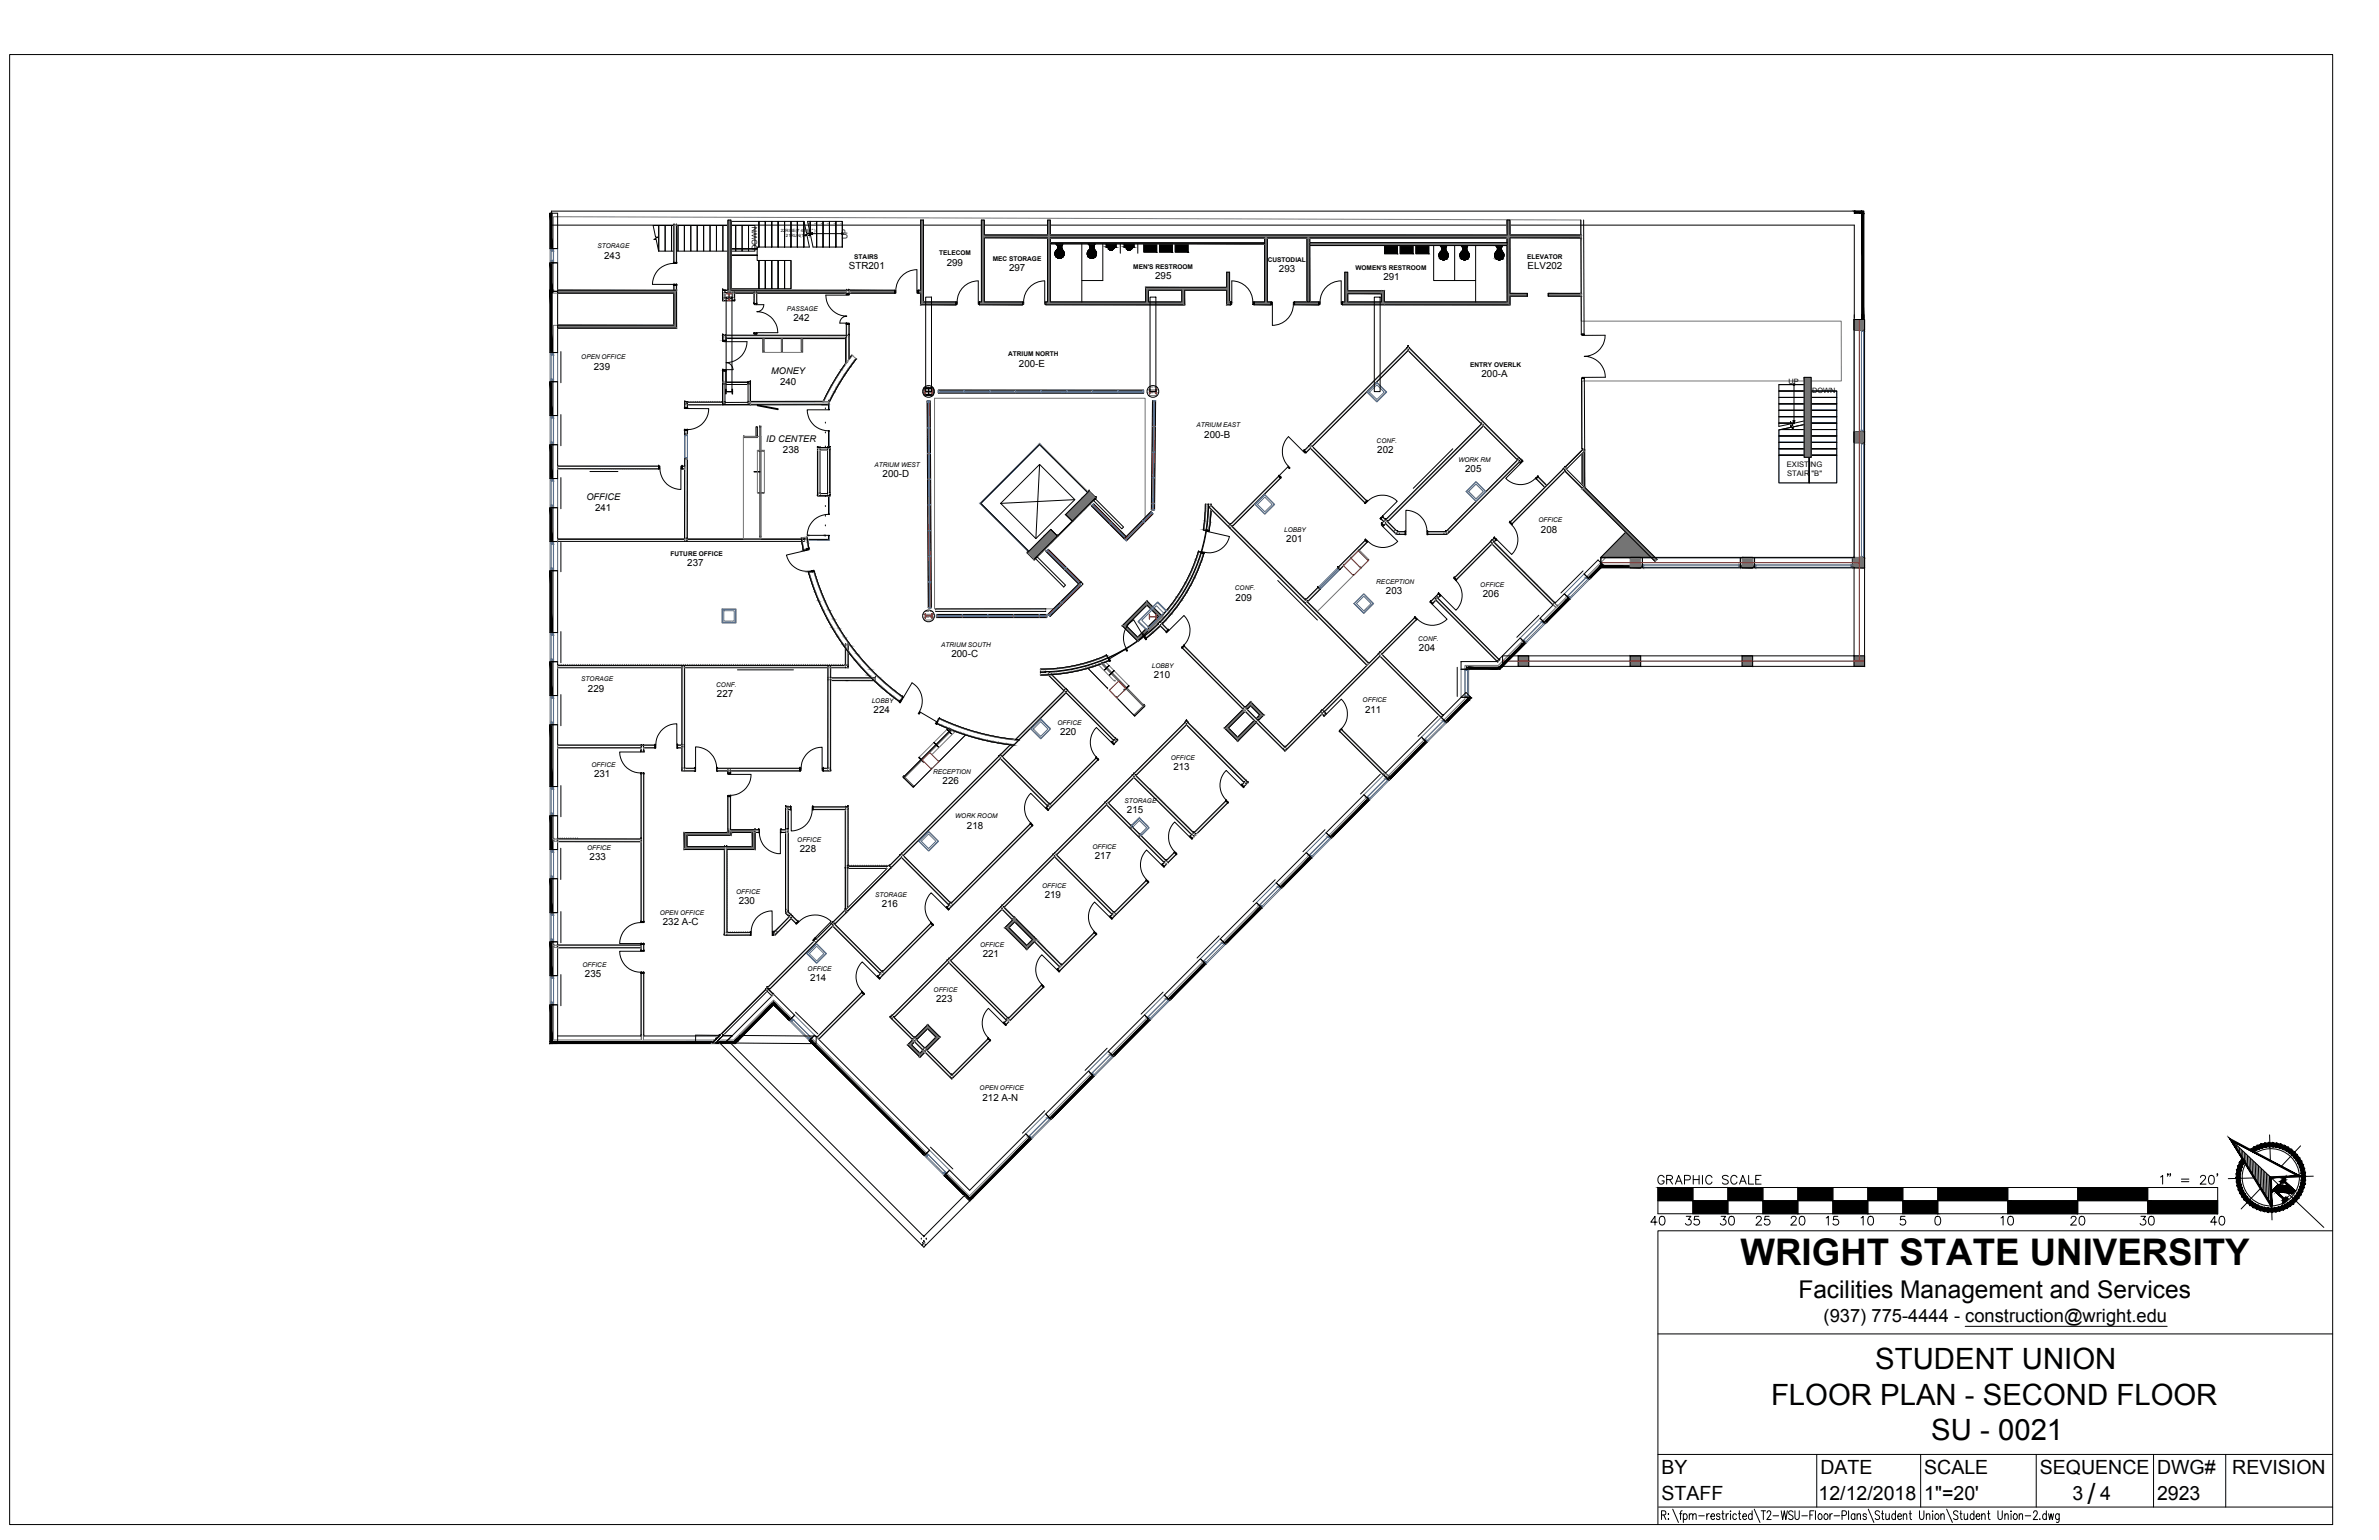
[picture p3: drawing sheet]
<svg xmlns="http://www.w3.org/2000/svg" width="432mm" height="279mm" viewBox="0 0 432 279" stroke-linecap="round" stroke-linejoin="round" font-family="sans-serif">
<defs><g id="words">
<text font-size="6.7" x="315.9" y="229.5">WRIGHT STATE UNIVERSITY</text>
<g font-size="5.3">
<text x="340.4" y="248.4">STUDENT UNION</text>
<text x="321.5" y="254.9">FLOOR PLAN - SECOND FLOOR</text>
<text x="350.5" y="261.3">SU - 0021</text>
<text x="378.9" y="272.8">/</text>
</g>
<g font-size="4.9">
<text x="298.8" y="223.7">40</text>
<text x="305.2" y="223.7">35</text>
<text x="311.5" y="223.7">30</text>
<text x="317.9" y="223.7">25</text>
<text x="324.2" y="223.7">20</text>
<text x="330.6" y="223.7">15</text>
<text x="336.9" y="223.7">10</text>
<text x="362.3" y="223.7">10</text>
<text x="375" y="223.7">20</text>
<text x="387.7" y="223.7">30</text>
<text x="400.4" y="223.7">40</text>
</g>
<g font-size="4.4">
<text x="299.9" y="215.9">GRAPHIC SCALE</text>
<text x="326.4" y="235.4">Facilities Management and Services</text>
</g>
<g font-size="3.5">
<text x="301.6" y="267.4">BY</text>
<text x="330.4" y="267.4">DATE</text>
<text x="349.3" y="267.4">SCALE</text>
<text x="370.2" y="267.4">SEQUENCE</text>
<text x="391.5" y="267.4">DWG#</text>
<text x="405.2" y="267.4">REVISION</text>
<text x="301.6" y="272.1">STAFF</text>
<text x="330.1" y="272.1">12/12/2018</text>
<text x="349.3" y="272.1">1&quot;=20'</text>
<text x="376.2" y="272.1">3</text>
<text x="381.2" y="272.1">4</text>
<text x="391.5" y="272.1">2923</text>
</g>
<text font-size="3.3" x="331" y="239.9">(937) 775-4444 - construction@wright.edu</text>
<g font-size="1.8">
<text x="109.7" y="46.9">243</text>
<text x="154.1" y="48.8">STR201</text>
<text x="171.8" y="48.2">299</text>
<text x="183.1" y="49.1">297</text>
<text x="209.7" y="50.6">295</text>
<text x="232.1" y="49.3">293</text>
<text x="251.1" y="50.8">291</text>
<text x="277.3" y="48.9">ELV202</text>
<text x="144" y="58.2">242</text>
<text x="107.8" y="67">239</text>
<text x="141.6" y="69.8">240</text>
<text x="184.9" y="66.5">200-E</text>
<text x="268.9" y="68.4">200-A</text>
<text x="142.1" y="82.2">238</text>
<text x="218.6" y="79.4">200-B</text>
<text x="250" y="82.2">202</text>
<text x="160.2" y="86.6">200-D</text>
<text x="265.9" y="85.7">205</text>
<text x="108" y="92.8">241</text>
<text x="233.5" y="98.3">201</text>
<text x="279.7" y="96.6">208</text>
<text x="124.7" y="102.7">237</text>
<text x="251.6" y="107.9">203</text>
<text x="224.3" y="109">209</text>
<text x="269.1" y="108.3">206</text>
<text x="172.7" y="119.2">200-C</text>
<text x="257.5" y="118.1">204</text>
<text x="106.7" y="125.5">229</text>
<text x="209.4" y="123.1">210</text>
<text x="130.1" y="126.5">227</text>
<text x="158.6" y="129.4">224</text>
<text x="247.8" y="129.3">211</text>
<text x="192.4" y="133.4">220</text>
<text x="107.8" y="141">231</text>
<text x="171.1" y="142.2">226</text>
<text x="213" y="139.8">213</text>
<text x="204.5" y="147.5">215</text>
<text x="145.2" y="154.7">228</text>
<text x="175.5" y="150.3">218</text>
<text x="198.7" y="155.9">217</text>
<text x="107" y="156.1">233</text>
<text x="120.3" y="167.8">232 A-C</text>
<text x="134.1" y="164">230</text>
<text x="160" y="164.5">216</text>
<text x="189.6" y="163">219</text>
<text x="178.4" y="173.7">221</text>
<text x="106.2" y="177.3">235</text>
<text x="147" y="178">214</text>
<text x="169.9" y="181.8">223</text>
<text x="178.3" y="199.7">212 A-N</text>
</g>
<g font-size="1.7">
<text x="140" y="67.8">MONEY</text>
<text x="139.1" y="80.3">ID CENTER</text>
<text x="106.4" y="90.8">OFFICE</text>
</g>
<g font-size="1.4">
<text x="324.3" y="84.8">EXISTING</text>
<text x="324.4" y="86.3">STAIR &quot;B&quot;</text>
</g>
<g font-size="1.3">
<text x="137.4" y="45.4" transform="rotate(-90 137.4 45.4)">DOWN</text>
<text x="153.8" y="43.4" transform="rotate(-90 153.8 43.4)">UP</text>
<text x="324.6" y="69.7">UP</text>
<text x="328.9" y="71.4">DOWN</text>
</g>
<g font-size="1.2">
<text x="108.5" y="45.1">STORAGE</text>
<text x="155.1" y="47">STAIRS</text>
<text x="170.4" y="46.3">TELECOM</text>
<text x="180.2" y="47.3">MEC STORAGE</text>
<text x="230.1" y="47.5">CUSTODIAL</text>
<text x="277.2" y="47">ELEVATOR</text>
<text x="205.7" y="48.7">MEN'S RESTROOM</text>
<text x="246" y="48.9">WOMEN'S RESTROOM</text>
<text x="142.8" y="56.3">PASSAGE</text>
<text x="105.5" y="65.2">OPEN OFFICE</text>
<text x="183" y="64.7">ATRIUM NORTH</text>
<text x="266.8" y="66.5">ENTRY OVERLK</text>
<text x="217.2" y="77.5">ATRIUM EAST</text>
<text x="249.9" y="80.3">CONF.</text>
<text x="264.7" y="83.8">WORK RM</text>
<text x="158.7" y="84.7">ATRIUM WEST</text>
<text x="279.2" y="94.8">OFFICE</text>
<text x="121.7" y="100.9">FUTURE OFFICE</text>
<text x="233.1" y="96.5">LOBBY</text>
<text x="224.1" y="107.1">CONF.</text>
<text x="249.8" y="106">RECEPTION</text>
<text x="268.7" y="106.5">OFFICE</text>
<text x="170.8" y="117.3">ATRIUM SOUTH</text>
<text x="257.4" y="116.3">CONF.</text>
<text x="105.5" y="123.6">STORAGE</text>
<text x="130" y="124.7">CONF.</text>
<text x="209.1" y="121.2">LOBBY</text>
<text x="158.2" y="127.6">LOBBY</text>
<text x="192" y="131.5">OFFICE</text>
<text x="247.3" y="127.4">OFFICE</text>
<text x="212.5" y="137.9">OFFICE</text>
<text x="107.4" y="139.2">OFFICE</text>
<text x="169.3" y="140.4">RECEPTION</text>
<text x="173.4" y="148.5">WORK ROOM</text>
<text x="204.1" y="145.6">STORAGE</text>
<text x="106.5" y="154.2">OFFICE</text>
<text x="144.7" y="152.8">OFFICE</text>
<text x="198.3" y="154">OFFICE</text>
<text x="189.2" y="161.2">OFFICE</text>
<text x="119.8" y="165.9">OPEN OFFICE</text>
<text x="133.6" y="162.2">OFFICE</text>
<text x="158.8" y="162.7">STORAGE</text>
<text x="177.9" y="171.9">OFFICE</text>
<text x="105.7" y="175.5">OFFICE</text>
<text x="146.6" y="176.2">OFFICE</text>
<text x="169.5" y="180">OFFICE</text>
<text x="177.8" y="197.8">OPEN OFFICE</text>
</g>
<g font-size=".8">
<text x="141.7" y="42.2">22RISE(7 41/64&quot; )</text>
<text x="142.7" y="43.1">21RUN(11&quot; )</text>
</g>
<g font-size=".4">
<text x="147" y="40.6" transform="rotate(-90 147 40.6)">6</text>
<text x="148.1" y="40.6" transform="rotate(-90 148.1 40.6)">5</text>
<text x="149.3" y="40.6" transform="rotate(-90 149.3 40.6)">4</text>
<text x="150.5" y="40.6" transform="rotate(-90 150.5 40.6)">3</text>
<text x="151.6" y="40.6" transform="rotate(-90 151.6 40.6)">2</text>
<text x="152.8" y="40.7" transform="rotate(-90 152.8 40.7)">1</text>
</g>
</g></defs>
<!-- layer: A-ANNO-TEXT_Pen_No__2 -->
<path d="M295.1 96.6l4.5 4.5h-9zM290.6 101.1h9z" fill="#747474" stroke="#747474" stroke-width=".18"/>
<!-- layer: A-ANNO-TEXT_Pen_No__142 -->
<path d="M295.1 96.6l4.5 4.5h-9z" fill="none" stroke="#000" stroke-width=".18"/>
<!-- layer: A-ANNO-NOTE_Pen_No__151 -->
<g fill="#000" stroke="#000" stroke-width=".18">
<path d="M192.1 46.8h.4zM197.4 45.8h1.6zM197.5 45.5h1.4zM197.5 46.6h1.3zM197.9 46.8h.5zM201.6 45.4h.2zM204.8 45.4h.2z"/>
<path d="M192.2 46.9h.2zM192.1 46.8l.3 .1z"/>
<path d="M192.1 46.8h.5zM192.1 46.8h.4z"/>
<path d="M192 46.8h.7zM192 46.8h.6z"/>
<path d="M192 44.7h.7zM192 44.7h.7z"/>
<path d="M192 44.7l.7 .1zM192 44.7l.7 .1z"/>
<path d="M192 44.8l.7 .1v-.1zM192 44.8l.7 .1h-.7z"/>
<path d="M192 44.9l.7 .1zM192 44.9l.7 .1z"/>
<path d="M192 45l.7 .1v-.1zM192 45l.7 .1h-.7zM192 45.1h.7zM192 45.1h.7z"/>
<path d="M191.9 46.8h.8zM191.9 46.8h.8z"/>
<path d="M191.9 44.6l.8 .1v-.1zM191.9 44.6l.8 .1h-.7z"/>
<path d="M192 45.1l.8 .1-.1-.1zM192 45.1l.8 .1h-.9z"/>
<path d="M191.9 44.5h.9zM191.9 44.5l.8 .1z"/>
<path d="M191.9 45.2l.9 .1zM191.9 45.3h.9z"/>
<path d="M191.8 44.4l1 .1v-.1zM191.8 44.4l1 .1h-.9z"/>
<path d="M191.8 44.4h1zM191.8 44.4h1z"/>
<path d="M191.9 45.3h.9zM191.9 45.3h.9z"/>
<path d="M191.8 45.3l1.1 .1zM191.8 45.3l1.1 .1h-1.2z"/>
<path d="M191.8 46.7h1zM191.8 46.7l.9 .1z"/>
<path d="M191.8 44.3h1.1zM191.8 44.3l1 .1z"/>
<path d="M191.7 44.3h1.2zM191.7 44.3h1.2z"/>
<path d="M191.7 45.4h1.2zM191.7 45.4h1.2z"/>
<path d="M191.7 45.4l1.3 .1-.1-.1zM191.7 45.4l1.3 .1h-1.4zM191.6 45.5h1.4zM191.6 45.5h1.4z"/>
<path d="M191.7 46.6l1.1 .1 .1-.1zM191.7 46.6l1.1 .1h-1zM191.8 46.7h1zM191.8 46.7h1z"/>
<path d="M191.6 45.5l1.5 .2-.1-.2zM191.6 45.5l1.5 .2h-1.5z"/>
<path d="M191.6 46.5h1.4zM191.6 46.5h1.5z"/>
<path d="M191.6 46.5l1.3 .1 .1-.1zM191.6 46.5l1.3 .1h-1.2zM191.7 46.6h1.2zM191.7 46.6h1.2z"/>
<path d="M191.6 45.7h1.5zM191.6 45.7h1.5z"/>
<path d="M191.6 45.7l1.5 .1v-.1zM191.6 45.7l1.5 .1h-1.6zM191.5 45.8h1.6zM191.5 45.8h1.6z"/>
<path d="M191.5 46.3l1.6 .2v-.2zM191.5 46.3l1.6 .2h-1.5z"/>
<path d="M191.5 45.8l1.7 .2-.1-.2zM191.5 45.8l1.7 .2h-1.7zM191.5 46h1.7zM191.5 46h1.7z"/>
<path d="M191.5 46l1.7 .1v-.1zM191.5 46l1.7 .1h-1.7z"/>
<path d="M191.5 46.1l1.7 .1zM191.5 46.1l1.7 .1z"/>
<path d="M191.5 46.2l1.6 .1 .1-.1zM191.5 46.2l1.6 .1h-1.6zM191.5 46.3h1.6zM191.5 46.3h1.6z"/>
<path d="M197.9 46.8l.4 .1zM198.1 46.9h.2z"/>
<path d="M197.8 44.7l.8 .1zM197.8 44.7l.8 .1z"/>
<path d="M197.9 44.8l.7 .1v-.1zM197.9 44.8l.7 .1h-.8z"/>
<path d="M197.8 44.9l.8 .1zM197.8 44.9l.8 .1z"/>
<path d="M197.8 46.8h.8zM197.8 46.8h.6zM197.9 46.8h.5zM197.9 46.8h.5z"/>
<path d="M197.8 44.7h.8zM197.8 44.7h.8z"/>
<path d="M197.8 45l.8 .1v-.1zM197.8 45l.8 .1h-.8zM197.8 45.1h.8zM197.8 45.1h.8z"/>
<path d="M197.8 44.5l.8 .1zM197.8 44.5l.8 .1z"/>
<path d="M197.8 44.6l.8 .1v-.1zM197.8 44.6l.8 .1h-.8z"/>
<path d="M197.8 45.1l.8 .1v-.1zM197.8 45.1l.8 .1h-.8z"/>
<path d="M197.8 45.2l.9 .1zM197.8 45.2l.9 .1z"/>
<path d="M197.7 44.4h1zM197.7 44.4h1z"/>
<path d="M197.7 44.4l.9 .1 .1-.1zM197.7 44.4l.9 .1h-.8z"/>
<path d="M197.7 45.3h1zM197.7 45.3h1z"/>
<path d="M197.7 46.7h1zM197.7 46.7h1z"/>
<path d="M197.7 46.7h1zM197.7 46.7l.9 .1zM197.8 46.8h.8zM197.8 46.8h.8z"/>
<path d="M197.6 44.3h1.1zM197.6 44.3l1.1 .1z"/>
<path d="M197.7 45.3l1.1 .1zM197.6 45.4h1.2z"/>
<path d="M197.5 44.3h1.3zM197.5 44.3h1.2z"/>
<path d="M197.6 45.4h1.2zM197.6 45.4h1.2z"/>
<path d="M197.6 45.4l1.3 .1-.1-.1zM197.6 45.4l1.3 .1h-1.4zM197.5 45.5h1.4z"/>
<path d="M197.6 46.6l1.1 .1 .1-.1zM197.6 46.6l1.1 .1h-1z"/>
<path d="M197.5 45.5l1.4 .2v-.2zM197.5 45.5l1.4 .2h-1.5z"/>
<path d="M197.5 46.5l1.3 .1 .1-.1zM197.5 46.5l1.3 .1h-1.3zM197.5 46.6h1.3z"/>
<path d="M197.4 45.7h1.6zM197.4 45.7h1.6z"/>
<path d="M197.4 45.7l1.6 .1v-.1zM197.4 45.7l1.6 .1h-1.6zM197.4 45.8h1.6z"/>
<path d="M197.4 46.3h1.6zM197.4 46.3h1.6z"/>
<path d="M197.4 46.3l1.5 .2 .1-.2zM197.4 46.3l1.5 .2h-1.4zM197.5 46.5h1.4zM197.5 46.5h1.4z"/>
<path d="M197.4 45.8l1.6 .2v-.2zM197.4 45.8l1.6 .2h-1.6zM197.4 46h1.6zM197.4 46h1.6z"/>
<path d="M197.4 46.1l1.6 .1zM197.4 46.1l1.6 .1z"/>
<path d="M197.4 46.2l1.6 .1v-.1zM197.4 46.2l1.6 .1h-1.6z"/>
<path d="M197.4 46l1.6 .1v-.1zM197.4 46l1.6 .1h-1.6z"/>
<path d="M201.6 45.4h.1zM201.6 45.4h.1z"/>
<path d="M201.5 45.4h.3zM201.5 45.4h.3z"/>
<path d="M201.5 45.4h.3zM201.5 45.4h.3z"/>
<path d="M201.5 45.4h.4zM201.5 45.4h.3z"/>
<path d="M201.4 45.3h.5zM201.4 45.3l.5 .1z"/>
<path d="M201.4 45.3h.5zM201.4 45.3h.5z"/>
<path d="M201.4 45.3h.5zM201.4 45.3h.5z"/>
<path d="M201.4 45.2h.6zM201.4 45.2l.5 .1z"/>
<path d="M201.3 45.2h.7zM201.3 45.2h.7z"/>
<path d="M201.3 45.1h.8zM201.3 45.1l.7 .1z"/>
<path d="M201.2 45.1h.9zM201.2 45.1h.9z"/>
<path d="M201.2 45h1zM201.2 45l.9 .1z"/>
<path d="M201.1 45h1.2zM201.1 45h1.1z"/>
<path d="M201.1 44.9h1.3zM201.1 44.9l1.2 .1z"/>
<path d="M201.1 44.9h1.3zM201.1 44.9h1.3z"/>
<path d="M200.8 44.8l1.7 .1zM200.8 44.8l1.7 .1z"/>
<path d="M200.9 44.9h1.6zM200.9 44.9h1.6z"/>
<path d="M201 44.9h1.5zM201 44.9h1.4z"/>
<path d="M200.8 44.3l1.7 .5 .1-.5zM200.8 44.3l1.7 .5h-1.7z"/>
<path d="M204.8 45.4h.2zM204.9 45.4h.1z"/>
<path d="M204.8 45.4h.3zM204.8 45.4h.2z"/>
<path d="M204.8 45.4h.3zM204.8 45.4h.3z"/>
<path d="M204.7 45.4h.4zM204.7 45.4h.4z"/>
<path d="M204.7 45.3h.5zM204.7 45.3l.4 .1z"/>
<path d="M204.7 45.3h.5zM204.7 45.3h.5z"/>
<path d="M204.6 45.2l.6 .1zM204.6 45.2l.6 .1z"/>
<path d="M204.7 45.3h.5zM204.7 45.3h.5z"/>
<path d="M204.6 45.2h.7zM204.6 45.2h.6z"/>
<path d="M204.5 45.1h.8zM204.5 45.1l.8 .1z"/>
<path d="M204.5 45.1h.9zM204.5 45.1h.8z"/>
<path d="M204.5 45h1zM204.5 45l.9 .1z"/>
<path d="M204.4 45h1.1zM204.4 45h1.1z"/>
<path d="M204.3 44.9h1.3zM204.3 44.9l1.2 .1z"/>
<path d="M204.3 44.9h1.3zM204.3 44.9h1.3z"/>
<path d="M204.1 44.8l1.7 .1zM204.1 44.8l1.7 .1z"/>
<path d="M204.2 44.9h1.6zM204.2 44.9h1.6z"/>
<path d="M204.3 44.9h1.5zM204.3 44.9h1.3z"/>
<path d="M204.1 44.3l1.7 .5v-.5zM204.1 44.3l1.7 .5h-1.7z"/>
</g>
<!-- layer: A-ANNO-NOTE_Pen_No__142 -->
<path d="M191.7 44.3h1.2a1.32 1.32 0 0 0 .2 1.5 .85 .85 0 0 1-1.2 1 .85 .85 0 0 1 0-1.6 .71 .71 0 0 0-.2-.9zM197.5 44.3h1.3a1.32 1.32 0 0 0 .2 1.5 .84 .84 0 0 1-1.1 1 .84 .84 0 0 1-.3-1.4M197.5 44.2a.73 .73 0 0 1 .1 1.2M200.8 44.8v-.5h1.8l-.1 .6M200.8 44.8l.4 .2a.45 .45 0 0 0 .4 .4 .45 .45 0 0 0 .5-.3l.4-.2M204.1 44.8l.4 .2a.45 .45 0 0 0 .4 .4 .45 .45 0 0 0 .5-.3l.4-.2v-.6h-1.7v.5" fill="none" stroke="#000" stroke-width=".18"/>
<!-- layer: A-ANNO-ROOM NAME_Pen_No__151 -->
<g fill="#000" stroke="#000" stroke-width=".18">
<path d="M261.4 45.7h1.2zM261.8 47.1h.4zM265.3 45.7h1.1zM265.6 47.1h.5zM271.9 47.1h.5z"/>
<path d="M207.6 44.3l2.3 1.4v-1.4zM207.6 44.3l2.3 1.4h-2.3z"/>
<path d="M210.5 44.3l2.3 1.4v-1.4zM210.5 44.3l2.3 1.4h-2.3z"/>
<path d="M213.3 44.3l2.3 1.4v-1.4zM213.3 44.3l2.3 1.4h-2.3z"/>
<path d="M251.3 44.5l2.3 1.5v-1.5zM251.3 44.5l2.3 1.5h-2.3z"/>
<path d="M254.1 44.5l2.4 1.5v-1.5zM254.1 44.5l2.4 1.5h-2.4z"/>
<path d="M257 44.5l2.3 1.5v-1.5zM257 44.5l2.3 1.5h-2.3z"/>
<path d="M262 47.2h.1zM261.8 47.1l.3 .1z"/>
<path d="M261.8 47.1h.5zM261.8 47.1h.4z"/>
<path d="M261.7 47.1h.7zM261.7 47.1h.6z"/>
<path d="M261.7 45h.7zM261.7 45h.7z"/>
<path d="M261.7 45l.7 .1zM261.7 45l.7 .1z"/>
<path d="M261.7 45.1l.7 .1v-.1zM261.7 45.1l.7 .1h-.7z"/>
<path d="M261.7 45.2h.7zM261.7 45.2h.7z"/>
<path d="M261.7 45.2l.7 .2v-.2zM261.7 45.2l.7 .2h-.7z"/>
<path d="M261.6 47.1h.8zM261.6 47.1h.8z"/>
<path d="M261.6 44.9l.8 .1v-.1zM261.6 44.9l.8 .1h-.7z"/>
<path d="M261.7 45.4h.7zM261.7 45.4h.7z"/>
<path d="M261.7 45.4l.8 .1-.1-.1zM261.7 45.4l.8 .1h-.9z"/>
<path d="M261.6 44.8h.9zM261.6 44.8l.8 .1z"/>
<path d="M261.6 45.5l.9 .1zM261.6 45.5l.9 .1z"/>
<path d="M261.5 44.7h1zM261.5 44.7h1z"/>
<path d="M261.5 44.7l1 .1v-.1zM261.5 44.7l1 .1h-.9z"/>
<path d="M261.6 45.6h.9zM261.6 45.6h.9z"/>
<path d="M261.5 45.6l1.1 .1zM261.5 45.6l1.1 .1h-1.2zM261.4 45.7h1.2z"/>
<path d="M261.5 47h1zM261.5 47l.9 .1z"/>
<path d="M261.5 44.6h1.1zM261.5 44.6l1 .1z"/>
<path d="M261.4 44.5h1.2zM261.4 44.5l1.2 .1z"/>
<path d="M261.4 45.7l1.3 .1-.1-.1zM261.4 45.7l1.3 .1h-1.4zM261.3 45.8h1.4zM261.3 45.8h1.4z"/>
<path d="M261.4 46.9h1.3zM261.4 46.9h1.3z"/>
<path d="M261.4 46.9l1.1 .1 .2-.1zM261.4 46.9l1.1 .1h-1zM261.5 47h1zM261.5 47h1z"/>
<path d="M261.3 45.8l1.5 .2-.1-.2zM261.3 45.8l1.5 .2h-1.5z"/>
<path d="M261.3 46.8l1.4 .1v-.1zM261.3 46.8l1.4 .1h-1.3z"/>
<path d="M261.3 46.7h1.5zM261.3 46.7l1.4 .1z"/>
<path d="M261.3 46h1.5zM261.3 46h1.5z"/>
<path d="M261.3 46l1.5 .1v-.1zM261.3 46l1.5 .1h-1.6z"/>
<path d="M261.2 46.6h1.6zM261.2 46.6h1.6z"/>
<path d="M261.2 46.6l1.6 .1v-.1zM261.2 46.6l1.6 .1h-1.5z"/>
<path d="M261.2 46.1h1.6zM261.2 46.1h1.6z"/>
<path d="M261.2 46.1l1.7 .2-.1-.2zM261.2 46.1l1.7 .2h-1.7zM261.2 46.3h1.7zM261.2 46.3h1.7z"/>
<path d="M261.2 46.3l1.7 .1v-.1zM261.2 46.3l1.7 .1h-1.7z"/>
<path d="M261.2 46.4l1.7 .1zM261.2 46.4l1.7 .1z"/>
<path d="M261.2 46.5l1.6 .1 .1-.1zM261.2 46.5l1.6 .1h-1.6z"/>
<path d="M265.8 47.2h.1zM265.6 47.1l.3 .1z"/>
<path d="M265.6 47.1h.5zM265.6 47.1h.5z"/>
<path d="M265.5 47.1h.7zM265.5 47.1h.6z"/>
<path d="M265.5 45h.7zM265.5 45h.7z"/>
<path d="M265.5 45l.7 .1zM265.5 45l.7 .1z"/>
<path d="M265.5 45.1l.7 .1v-.1zM265.5 45.1l.7 .1h-.7z"/>
<path d="M265.5 45.2h.7zM265.5 45.2h.7z"/>
<path d="M265.5 45.2l.7 .2v-.2zM265.5 45.2l.7 .2h-.7z"/>
<path d="M265.4 47.1h.8zM265.4 47.1h.8z"/>
<path d="M265.4 44.9l.8 .1v-.1zM265.4 44.9l.8 .1h-.7z"/>
<path d="M265.5 45.4h.7zM265.5 45.4h.7z"/>
<path d="M265.5 45.4l.8 .1-.1-.1zM265.5 45.4l.8 .1h-.9z"/>
<path d="M265.4 44.8h.9zM265.4 44.8l.8 .1z"/>
<path d="M265.4 45.5l.9 .1zM265.4 45.5l.9 .1z"/>
<path d="M265.3 44.7h1zM265.3 44.7h1z"/>
<path d="M265.4 44.7l.9 .1v-.1zM265.4 44.7l.9 .1h-.9z"/>
<path d="M265.4 45.6h1zM265.4 45.6h1z"/>
<path d="M265.3 45.6l1.1 .1zM265.3 45.6l1.1 .1h-1.1zM265.2 45.7h1.2z"/>
<path d="M265.3 47h1.1zM265.3 47l.9 .1z"/>
<path d="M265.3 44.6h1.1zM265.3 44.6l1 .1z"/>
<path d="M265.2 44.5h1.2zM265.2 44.5l1.2 .1z"/>
<path d="M265.2 45.7l1.3 .1-.1-.1zM265.2 45.7l1.3 .1h-1.4zM265.1 45.8h1.4zM265.1 45.8h1.4z"/>
<path d="M265.2 46.9h1.3zM265.2 46.9h1.3z"/>
<path d="M265.2 46.9l1.2 .1 .1-.1zM265.2 46.9l1.2 .1h-1.1zM265.3 47h1.1zM265.3 47h1.1z"/>
<path d="M265.1 45.8l1.5 .2-.1-.2zM265.1 45.8l1.5 .2h-1.5z"/>
<path d="M265.1 46.8l1.4 .1v-.1zM265.1 46.8l1.4 .1h-1.3z"/>
<path d="M265.1 46.7h1.5zM265.1 46.7l1.4 .1z"/>
<path d="M265.1 46h1.5zM265.1 46h1.5z"/>
<path d="M265.1 46l1.6 .1-.1-.1zM265.1 46l1.6 .1h-1.7z"/>
<path d="M265 46.6h1.6zM265 46.6h1.6z"/>
<path d="M265 46.6l1.6 .1v-.1zM265 46.6l1.6 .1h-1.5z"/>
<path d="M265 46.1h1.7zM265 46.1h1.7z"/>
<path d="M265 46.1l1.7 .2v-.2zM265 46.1l1.7 .2h-1.7zM265 46.3h1.7zM265 46.3h1.7z"/>
<path d="M265 46.3l1.7 .1v-.1zM265 46.3l1.7 .1h-1.7z"/>
<path d="M265 46.4l1.7 .1zM265 46.4l1.7 .1z"/>
<path d="M265 46.5l1.6 .1 .1-.1zM265 46.5l1.6 .1h-1.6z"/>
<path d="M272 47.2h.2zM271.9 47.1l.3 .1z"/>
<path d="M271.8 45l.7 .1zM271.8 45l.7 .1z"/>
<path d="M271.8 45.1l.7 .1v-.1zM271.8 45.1l.7 .1h-.7z"/>
<path d="M271.8 45.2h.7zM271.8 45.2h.7z"/>
<path d="M271.8 45.2l.8 .2-.1-.2zM271.8 45.2l.8 .2h-.8z"/>
<path d="M271.8 47.1h.7zM271.8 47.1h.6zM271.9 47.1h.5zM271.9 47.1h.5z"/>
<path d="M271.8 45h.7zM271.8 45h.7z"/>
<path d="M271.7 44.8l.9 .1zM271.7 44.8l.9 .1z"/>
<path d="M271.7 44.9l.8 .1 .1-.1zM271.7 44.9l.8 .1h-.7z"/>
<path d="M271.8 45.4h.8zM271.8 45.4h.8z"/>
<path d="M271.8 45.4l.8 .1v-.1zM271.8 45.4l.8 .1h-.9z"/>
<path d="M271.7 44.7l.9 .1v-.1zM271.7 44.7l.9 .1h-.9z"/>
<path d="M271.7 45.5l.9 .1zM271.7 45.5l.9 .1z"/>
<path d="M271.6 44.7h1zM271.6 44.7h1z"/>
<path d="M271.7 45.6h1zM271.7 45.6h1z"/>
<path d="M271.6 47h1zM271.6 47l.9 .1zM271.8 47.1h.7zM271.8 47.1h.7z"/>
<path d="M271.6 44.6h1.1zM271.6 44.6l1 .1z"/>
<path d="M271.6 45.6l1.1 .1zM271.5 45.7h1.2zM271.5 45.7h1.2zM271.5 45.7h1.2z"/>
<path d="M271.5 44.5h1.2zM271.5 44.5l1.2 .1z"/>
<path d="M271.5 45.7l1.3 .1-.1-.1zM271.5 45.7l1.3 .1h-1.4zM271.4 45.8h1.4zM271.4 45.8h1.4z"/>
<path d="M271.5 46.9h1.3zM271.5 46.9h1.3z"/>
<path d="M271.5 46.9l1.1 .1 .2-.1zM271.5 46.9l1.1 .1h-1zM271.6 47h1zM271.6 47h1z"/>
<path d="M271.4 45.8l1.5 .2-.1-.2zM271.4 45.8l1.5 .2h-1.5z"/>
<path d="M271.4 46.7l1.5 .1zM271.4 46.7l1.5 .1z"/>
<path d="M271.4 46.8l1.4 .1 .1-.1zM271.4 46.8l1.4 .1h-1.3z"/>
<path d="M271.4 46h1.5zM271.4 46h1.5z"/>
<path d="M271.4 46l1.6 .1-.1-.1zM271.4 46l1.6 .1h-1.7z"/>
<path d="M271.3 46.6h1.6zM271.3 46.6h1.6z"/>
<path d="M271.3 46.6l1.6 .1v-.1zM271.3 46.6l1.6 .1h-1.5z"/>
<path d="M271.3 46.1h1.7zM271.3 46.1h1.7z"/>
<path d="M271.3 46.1l1.7 .2v-.2zM271.3 46.1l1.7 .2h-1.7zM271.3 46.3h1.7zM271.3 46.3h1.7z"/>
<path d="M271.3 46.4l1.7 .1zM271.3 46.4l1.7 .1z"/>
<path d="M271.3 46.5l1.6 .1 .1-.1zM271.3 46.5l1.6 .1h-1.6z"/>
<path d="M271.3 46.3l1.7 .1v-.1zM271.3 46.3l1.7 .1h-1.7z"/>
</g>
<!-- layer: A-ANNO-ROOM NAME_Pen_No__143 -->
<path d="M200.8 44.3h1.8l-.1 .6M200.8 44.3v.5M200.8 44.8l.4 .2a.45 .45 0 0 0 .4 .4 .45 .45 0 0 0 .5-.3l.4-.2M204.1 44.3h1.7v.6l-.4 .2a.45 .45 0 0 1-.5 .3 .45 .45 0 0 1-.4-.4l-.4-.2M204.1 44.3v.5M207.6 44.3h2.3v1.4h-2.3zM210.5 44.3h2.3v1.4h-2.3zM213.3 44.3h2.3v1.4h-2.3zM251.3 44.5h2.3v1.5h-2.3zM254.1 44.5h2.4v1.5h-2.4zM257 44.5h2.3v1.5h-2.3z" fill="none" stroke="#000" stroke-width=".18"/>
<!-- layer: A-ANNO-ROOM NAME_Pen_No__142 -->
<path d="M261.4 44.5a.73 .73 0 0 1 0 1.2M261.4 44.5h1.2M262.6 44.5a1.32 1.32 0 0 0 .2 1.6 .84 .84 0 0 1-1 1 .84 .84 0 0 1-.4-1.4M265.2 44.5a.73 .73 0 0 1 0 1.2M265.2 44.5h1.2M266.4 44.5a1.32 1.32 0 0 0 .2 1.6 .84 .84 0 0 1-1 1 .84 .84 0 0 1-.4-1.4M271.4 44.5a.73 .73 0 0 1 .1 1.2M271.5 44.5h1.2M272.7 44.5a1.32 1.32 0 0 0 .2 1.6 .84 .84 0 0 1-1 1 .84 .84 0 0 1-.4-1.4" fill="none" stroke="#000" stroke-width=".18"/>
<!-- layer: A-FLOR_Pen_No__2 -->
<path d="M100.4 39.3l186.5 .6 .1 18.4h47.2v10.8h-47v19.6l8.2 8.2-4.4 4.7-19.1 19.1h-6v6.1l-89.9 90.2-35.6-35.6-7.2 7.3h-32.7l-.1-129.7h21.9v-5.8h-21.9zM169.6 72.3h38.2v21.7l-3.7 3.7-6.3-6.3-8.3 8.2 6.4 6.4-4.5 4.5h-21.8z" fill="none" stroke="#747474" stroke-width=".18"/>
<!-- layer: New_A-DETL_Pen_No__2 -->
<path d="M134.9 79.2h3.2v18.6h-3.2zM138.4 61.4h7.3v2.5h-7.3zM137.5 81.7h1.2v7.7h-1.2zM237 109.4l9.7-9.6 1.8 1.8-9.7 9.6zM172 132.2l1.3 .6-5.6 5.6-1-.9zM172.5 132.4l2.7 1-9.4 9.4-1.9-1.8zM197.5 121.3l2.7-1 7.6 7.8-1.9 1.8zM199.4 120.6l1.3-.5 4.2 4.4-.9 .9z" fill="none" stroke="#747474" stroke-width=".18"/>
<!-- layer: New_A-FLOR-STRS_Pen_No__6 -->
<g fill="none" stroke="#5aaaf2" stroke-width=".18">
<path d="M322.9 79.1h4.7v1.2h-4.7zM327.6 77v.9h-4.4h4.4v1.2h-4.7v-1.1M328.7 79.1h4.6v1.2h-4.6zM328.7 77.9h4.6v1.2h-4.6zM328.7 76.8h4.6v1.1h-4.6zM328.7 75.6h4.6v1.2h-4.6zM328.7 74.4h4.6v1.2h-4.6zM328.7 73.3h4.6v1.1h-4.6zM328.7 72.1h4.6v1.2h-4.6zM328.7 70.9h4.6v1.2h-4.6zM322.9 80.3h4.7v1.1h-4.7zM322.9 81.4h4.7v1.2h-4.7z"/>
<path d="M322.9 82.6h4.7v.3h.8v4.7h-5.5zM328.7 82.6h4.6v5h-4.9v-4.7h.3zM328.7 81.4h4.6v1.2h-4.6zM328.7 80.3h4.6v1.1h-4.6z"/>
</g>
<!-- layer: New_A-FLOR-STRS_Pen_No__17 -->
<path d="M327.6 77l-2.1 .5v.4l-.5-.8v.4l-2.1 .5" fill="none" stroke="#000" stroke-width=".18"/>
<!-- layer: A-FLOR-STRS -->
<g fill="none" stroke="#000" stroke-width=".18">
<path d="M132.8 40.2h4.9v4.6h-.3v.3h-4.6zM132.8 45.1h4.6v1.2h-4.6zM132.8 46.3h4.6v1h.3v5.1h-4.9zM132.8 45.1h4.6M132.8 46.3h4.6M137.7 40.2h1.2v4.6h-1.2zM137.7 47.3h1.2v5.1h-1.2zM137.7 40.2v4.6M137.7 47.3v5.1M138.9 40.2h1.2v4.6h-1.2zM138.9 47.3h1.2v5.1h-1.2zM138.9 40.2v4.6"/>
<path d="M138.9 47.3v5.1M140.1 40.2h1.1v4.6h-1.1zM140.1 47.3h1.1v5.1h-1.1zM140.1 40.2v4.6M140.1 47.3v5.1M141.2 40.2h1.2v4.6h-1.2zM141.2 47.3h1.2v5.1h-1.2zM141.2 40.2v4.6M141.2 47.3v5.1M142.4 40.2h1.2v4.6h-1.2zM142.4 47.3h1.2v5.1h-1.2zM142.4 40.2v4.6"/>
<path d="M142.4 47.3v5.1M143.6 40.2h1.1v4.6h-1.1zM143.6 40.2v4.6M143.6 47.3v5.1M144.7 40.2h1.2v4.6h-1.2zM144.7 40.2v4.6M145.9 40.2l.5 2.1h.4l-.8 .4h.5l.4 2.1h-1zM145.9 40.2v4.6M146.6 40.2h.5v2.1v-2.1h1.1v4.6h-.6l-.5-2.1h-.4l.8-.4h-.5zM147.1 42.4h5.8M147.1 42.4l.4-.2v.3zM147.1 42.5v.2"/>
<path d="M148.2 40.2h1.2v4.6h-1.2zM148.2 40.2v4.6M149.4 40.2h1.2v4.6h-1.2zM149.4 40.2v4.6M150.6 40.2h1.1v4.6h-1.1zM150.6 40.2v4.6M151.7 40.2h1.2v4.6h-1.2zM151.7 40.2v4.6M152.9 40.2v4.6M322.9 69.8h4.6v1.1h-4.6zM322.9 70.9h4.6v1.2h-4.6zM322.9 72.1h4.6v1.2h-4.6z"/>
<path d="M322.9 73.3h4.6v1.1h-4.6zM322.9 74.4h4.6v1.2h-4.6zM322.9 75.6h4.6v.8l-2.1 .4v.5l-.4-.8v.4l-2.1 .5v-.6h2.1h-2.1zM322.9 78l2.1-.5v-.4l.4 .8v-.4l2.1-.5v.9h-4.3h4.3v1.2h-4.6zM322.9 79.1h4.6v1.2h-4.6zM322.9 69.8h4.6M322.9 70.9h4.6M322.9 72.1h4.6M322.9 73.3h4.6M322.9 74.4h4.6M322.9 75.6h4.6M322.9 79.1h4.6"/>
<path d="M323.2 77.9h4.3M325.1 76.8h.5M325.5 76.3h.3l-.2 .5zM325.6 69.8v7M328.7 79.1h4.7v1.2h-4.7zM328.7 77.9h4.7v1.2h-4.7zM328.7 76.8h4.7v1.1h-4.7zM328.7 75.6h4.7v1.2h-4.7zM328.7 74.4h4.7v1.2h-4.7zM328.7 73.3h4.7v1.1h-4.7zM328.7 72.1h4.7v1.2h-4.7zM328.7 70.9h4.7v1.2h-4.7z"/>
<path d="M328.7 76.8h4.7M328.7 70.9h4.7M328.7 72.1h4.7M328.7 73.3h4.7M328.7 74.4h4.7M328.7 75.6h4.7M328.7 77.9h4.7M328.7 79.1h4.7M322.9 80.3h4.6v1.1h-4.6zM322.9 81.4h4.6v1.2h-4.6zM322.9 82.6h4.6v.4h.9v4.6h-5.5zM322.9 80.3h4.6"/>
<path d="M322.9 81.4h4.6M322.9 82.6h4.6M328.4 83v4.6M328.7 82.6h4.7v5h-5v-4.6h.3zM328.7 81.4h4.7v1.2h-4.7zM328.7 80.3h4.7v1.1h-4.7zM328.7 80.3h4.7M328.7 81.4h4.7M328.7 82.6h4.7"/>
<circle cx="152.9" cy="42.4" r=".16"/>
<circle cx="325.6" cy="69.8" r=".16"/>
</g>
<g fill="#000" stroke="#000" stroke-width=".18">
<path d="M325.5 76.3h.3l-.2 .5z"/>
<path d="M147.1 42.4l.4-.2v.2zM147.1 42.4l.4 .1v-.1z"/>
</g>
<!-- layer: New_A-FLOR-STRS -->
<g fill="none" stroke="#000" stroke-width=".18">
<path d="M118.5 40.9h1.1v4.7l-.5-2.2h-.4l.7-.4h-.4zM119.6 40.9h1.1v4.7h-1.1zM120.7 40.9h1.2v4.7h-1.2zM121.9 40.9h1.2v4.7h-1.2zM123.1 40.9h1.1v4.7h-1.1zM124.2 40.9h1.2v4.7h-1.2zM125.4 40.9h1.1v4.7h-1.1zM126.5 40.9h1.2v4.7h-1.2zM127.7 40.9h1.2v4.7h-1.2zM128.9 40.9h1.1v4.7h-1.1zM130 40.9h1.2v4.7h-1.2zM131.2 40.9h1.2v4.7h-1.2z"/>
<path d="M132.4 40.9h1.1v4.7h-1.1zM133.5 40.9h1.2v4.7h-1.2zM134.7 40.9h1.2v4.7h-1.2zM135.9 40.9h1.1v4.7h-1.1z"/>
</g>
<!-- layer: A-WALL-EXTR_Pen_No__93 -->
<g fill="#000" stroke="#000" stroke-width=".18">
<path d="M276.3 116.7l.3-.2 .3 .2zM284.4 108.7h.5l-4.2 4.2zM284.6 108.4l.3 .3h-.5zM290.5 102.6h.5l-2.2 2.2zM290.8 102.3l.2 .3h-.5zM337.9 102.6l.4 .3h-.4zM337.9 101.2h.4v1.4zM258.4 134.7h.6l-6.6 6.6zM258.4 134.7l.3-.3 .3 .3zM266.2 121l.4 .4h-.4zM266.5 126.6h.6l-4.3 4.2zM266.6 121h5.5l-.4 .4z"/>
<path d="M266.5 126.6l.3-.3 .3 .3zM272.1 121h.5l-.4 .4zM271.7 121.4l.4-.4 .1 .4zM237.5 155.7h.6l-5.2 5.2zM237.8 155.4l.3 .3h-.6zM248 145.2h.5l-6.6 6.6zM248.3 144.9l.2 .3h-.5zM218.3 174.9h.6l-6.3 6.3zM218.6 174.6l.3 .3h-.6zM228.5 164.7h.5l-6.3 6.3zM228.8 164.5l.2 .2h-.5zM100.2 188.9v.4h-.4z"/>
<path d="M133.3 188.9h.5l-.4 .4zM133.3 188.9l.1 .4h-.5zM133.3 188.9h.6zM133.3 188.9h.6l-.4 .3zM133.6 188.6h.5zM133.6 188.6h.5l-.2 .3zM133.6 188.6h.6zM134.3 187.9h.5zM134.3 187.9h.5l-.6 .7zM134.3 187.9h.6zM139.9 182.3l.3-.3 .2 .3zM140.4 182.3h.6l2.5 2.6z"/>
<path d="M140.7 182l.3 .3h-.6zM146.9 188.8h.5l20.6 20.6zM147.1 188.5l.3 .3h-.5zM198 195.3h.5l-7.5 7.5zM198.3 195l.2 .3h-.5zM208.2 185.1h.5l-6.3 6.3zM208.2 185.1l.2-.3 .3 .3zM171.4 213.3h.5l4.1 4.1zM171.7 213l.2 .3h-.5zM186.6 206.7l.3-.3 .3 .3z"/>
<path d="M99.8 38.7l.4 6.4v-6.4zM99.8 38.7l.4 6.4h-.4z"/>
<path d="M336.6 38.3v.4zM336.6 38.3v.4z"/>
<path d="M336.6 38.3l1.3 .4v-.4zM336.6 38.3l1.3 .4h-1.3z"/>
<path d="M337.9 38.3l.4 .4v-.4zM337.9 38.3l.4 .4h-.4z"/>
<path d="M337.9 38.7l.4 19.1v-19.1zM337.9 38.7l.4 19.1h-.4z"/>
<path d="M99.8 52.9l.4 11.1v-11.1zM99.8 52.9l.4 11.1h-.4z"/>
<path d="M99.8 52.6l.4 .1zM99.8 52.6l.4 .1z"/>
<path d="M99.8 52.7l.4 .4v-.4zM99.8 52.7l.4 .4h-.4z"/>
<path d="M99.8 47.7l.4 5.1v-5.1zM99.8 47.7l.4 5.1h-.4z"/>
<path d="M337.9 57.1l.4 2.8v-2.8zM337.9 57.1l.4 2.8h-.4z"/>
<path d="M99.8 69.3l.4 6.1v-6.1zM99.8 69.3l.4 6.1h-.4z"/>
<path d="M337.9 78.3l.4 2v-2zM337.9 78.3l.4 2h-.4z"/>
<path d="M99.8 80.7l.4 6.1v-6.1zM99.8 80.7l.4 6.1h-.4z"/>
<path d="M99.8 92.1l.4 6.1v-6.1zM99.8 92.1l.4 6.1h-.4z"/>
<path d="M99.8 103.5l.4 11.3v-11.3zM99.8 103.5l.4 11.3h-.4z"/>
<path d="M276.3 116.7l-3.7 4.3 4.3-4.3zM276.3 116.7l-3.7 4.3h-.5z"/>
<path d="M284.4 108.7l-4.2 4.2h.5zM280.2 112.9h.5l-.2 .2z"/>
<path d="M290.5 102.6l-2.3 2.2h.6zM288.2 104.8h.6l-.3 .3z"/>
<path d="M290.6 102.6l7.5 .3v-.3zM290.6 102.6l7.5 .3h-7.5z"/>
<path d="M315.9 102.6l2.5 .3v-.3zM315.9 102.6l2.5 .3h-2.5z"/>
<path d="M336.6 102.6l1.3 .3v-.3zM336.6 102.6l1.3 .3h-1.3z"/>
<path d="M337.9 101.2v1.4h.4zM337.9 102.6h.4v.3z"/>
<path d="M99.8 120.1l.4 6.1v-6.1zM99.8 120.1l.4 6.1h-.4z"/>
<path d="M99.8 131.5l.4 11.2v-11.2zM99.8 131.5l.4 11.2h-.4z"/>
<path d="M258.4 134.7l-6.5 6.6h.5zM251.9 141.3h.5l-.3 .3z"/>
<path d="M266.2 121h.4v.4zM266.6 121v.4h5.1z"/>
<path d="M266.2 126.9l.4 .2h-.4zM266.2 127.1v.4l.4-.4z"/>
<path d="M266.5 126.6l-4.2 4.2h.5zM262.3 130.8h.5l-.2 .3z"/>
<path d="M266.2 121.4h.4zM266.2 121.4h.4z"/>
<path d="M99.8 148l.4 6.1v-6.1zM99.8 148l.4 6.1h-.4z"/>
<path d="M99.8 159.4l.4 6.2v-6.2zM99.8 159.4l.4 6.2h-.4z"/>
<path d="M237.5 155.7l-5.2 5.2h.6zM232.3 160.9h.6l-.3 .2z"/>
<path d="M241.4 151.8h.5l6.1-6.6zM241.4 151.8h.5l-.2 .3z"/>
<path d="M99.8 170.9l.4 6.1v-6.1zM99.8 170.9l.4 6.1h-.4z"/>
<path d="M218.3 174.9l-6.3 6.3h.6zM212 181.2h.6l-.3 .3z"/>
<path d="M228.5 164.7l-6.3 6.3h.5zM222.2 171h.5l-.2 .3z"/>
<path d="M99.8 182.3l.4 6.6v-6.6zM99.8 182.3l.4 6.6h-.4zM99.8 188.9v.4l.4-.4z"/>
<path d="M100.2 188.9l32.7 .4 .4-.4zM100.2 188.9l32.7 .4h-32.7z"/>
<path d="M133 189.2h.5zM133 189.2l.3-.3 .2 .3z"/>
<path d="M133.6 188.6h.5zM133.6 188.6h.5z"/>
<path d="M133.3 188.9h.6zM133.3 188.9l.3-.3 .3 .3z"/>
<path d="M133.6 188.6h.6zM133.6 188.6l.7-.7-.1 .7z"/>
<path d="M134.3 187.9h.5zM134.3 187.9h.5z"/>
<path d="M140.4 181.8l.3 .2h-.3zM140.4 182v.3l.3-.3z"/>
<path d="M140.4 182.3l2.6 2.6h.5zM143 184.9h.5l-.3 .3z"/>
<path d="M140.4 181.8v.2h-.2zM140.2 182l.2 .3v-.3z"/>
<path d="M139.9 182.3l-6.1 6.6 6.6-6.6zM139.9 182.3l-6.1 6.6h-.5z"/>
<path d="M146.9 188.8l20.6 20.6h.5zM167.5 209.4h.5l-.2 .2z"/>
<path d="M198 195.3l-7.5 7.5h.5zM190.5 202.8h.5l-.2 .3z"/>
<path d="M208.2 185.1l-6.3 6.3h.5zM201.9 191.4h.5l-.3 .3z"/>
<path d="M171.4 213.3l4 4.1h.6zM175.4 217.4h.6l-.3 .2z"/>
<path d="M176 217.4v.2h-.3zM175.7 217.6l.3 .3v-.3z"/>
<path d="M176 217.4l.3 .2h-.3zM176 217.6v.3l.3-.3z"/>
<path d="M176 217.4h.5zM176 217.4h.5z"/>
<path d="M186.6 206.7l-10.1 10.7 10.7-10.7zM186.6 206.7l-10.1 10.7h-.5zM176 217.4l.3 .2 .2-.2z"/>
</g>
<!-- layer: New_A-WALL-EXTR_Pen_No__2 -->
<g fill="none" stroke="#747474" stroke-width=".18">
<path d="M122.3 51.7h.5M122.3 47.7h.5M122.3 52.7h.5M122.3 40.8h.5M122.4 40.8v6.9M122.4 51.7v1M122.7 40.8v6.9M122.7 51.7v1M131.1 53h.1M131.1 53.4h.1M131.1 53.8h.1M131.1 54.2h.1"/>
<path d="M131.1 54.5v.1M131.1 52.6h.1M132.1 52.6v.5M281.9 109.7l.5 .5M282.2 109.5l.5 .5M101.2 120.7v.5M101.2 135.2v.5M101.2 135.6h15.2v.7M101.2 135.2h17.7M101.4 120.7h.1M101.8 120.7h.1M102.2 120.7h.1"/>
<path d="M102.6 120.7h.1M103 120.7h.1M103.4 120.7h.1M103.8 120.7h.1M104.2 120.7h.1M104.6 120.7h.1M105 120.7h.1M105.4 120.7h.1M105.8 120.7h.1M106.2 120.7h.1M106.6 120.7h.1M107 120.7h.1"/>
<path d="M107.4 120.7h.1M107.8 120.7h.1M108.2 120.7h.1M108.6 120.7h.1M109 120.7h.1M109.4 120.7h.1M109.8 120.7h.1M110.2 120.7h.1M110.6 120.7h.1M110.9 120.7h.1M111.4 120.7h.1M111.8 120.7h.1"/>
<path d="M112.1 120.7h.1M112.5 120.7h.1M112.9 120.7h.1M113.3 120.7h.1M113.7 120.7h.1M114.1 120.7h.1M114.5 120.7h.1M114.9 120.7h.1M115.3 120.7h.1M115.7 120.7h.1M116.1 120.7h.1M116.3 136.3h.6"/>
<path d="M116.5 120.7h.1M116.9 120.7h.1M117.3 120.7h.1M117.7 120.7h.1M118.1 120.7h.1M118.5 120.7h.1M118.9 120.7h.1M118.9 135.2v.5M118.9 135.6h-2.1v.7M119.3 120.7h.1M119.7 120.7h.1M120.1 120.7h.1"/>
<path d="M120.5 120.7h.1M120.9 120.7h.1M121.3 120.7h.1M121.6 120.7h.1M122 120.7h.1M122.4 120.7h.1M122.8 120.7h.1M123 135.2v.5M123 135.6h.8v4.2v-.4M123.2 120.7h.1M123.6 120.7h.1M123.8 121.2v14h-.8"/>
<path d="M123.8 139.8v.1M124 120.7h.1M124.2 121.3h.1M124.2 121.7h.1M124.2 122.1h.1M124.2 122.5h.1M124.2 122.9h.1M124.2 123.3h.1M124.2 123.7h.1M124.2 124.1h.1M124.2 124.5h.1M124.2 124.9h.1"/>
<path d="M124.2 125.3h.1M124.2 125.7h.1M124.2 126.1h.1M124.2 126.4h.1M124.2 126.8h.1M124.2 127.2h.1M124.2 127.6h.1M124.2 128h.1M124.2 128.4h.1M124.2 128.8h.1M124.2 129.2h.1M124.2 129.6h.1"/>
<path d="M124.2 130h.1M124.2 130.4h.1M124.2 130.8h.1M124.2 131.2h.1M124.2 131.6h.1M124.2 132h.1M124.2 132.4h.1M124.2 132.8h.1M124.2 133.2h.1M124.2 133.6h.1M124.2 134h.1M124.2 134.4h.1"/>
<path d="M124.2 134.8h.1M124.2 135.2h.1M124.2 135.6h.1M124.2 135.9h.1M124.2 136.3h.1M124.2 136.8h.1M124.2 137.2h.1M124.2 137.5h.1M124.2 137.9h.1M124.2 138.3h.1M124.2 138.7h.1M124.2 139.1h.1"/>
<path d="M124.3 121.2l-.1 18.2M124.4 120.7h.1M124.8 120.7h.1M125.2 120.7h.1M125.6 120.7h.1M126 120.7h.1M126.4 120.7h.1M126.8 120.7h.1M127.2 120.7h.1M127.6 120.7h.1M128 120.7h.1M128.4 120.7h.1"/>
<path d="M128.8 120.7h.1M129.2 120.7h.1M129.6 120.7h.1M130 120.7h.1M130.4 120.7h.1M130.8 120.7h.1M131.1 120.7h.1M131.5 120.7h.1M131.9 120.7h.1M132.3 120.7h.1M132.7 120.7h.1M133.1 120.7h.1"/>
<path d="M133.5 120.7h.1M133.9 120.7h.1M134.3 120.7h.1M134.7 120.7h.1M135.1 120.7h.1M135.5 120.7h.1M135.9 120.7h.1M136.3 120.7h.1M136.7 120.7h.1M137.1 120.7h.1M137.5 120.7h.1M137.9 120.7h.1"/>
<path d="M138.3 120.7h.1M138.7 120.7h.1M139.1 120.7h.1M139.5 120.7h.1M139.9 120.7h.1M140.3 120.7h.1M140.6 120.7h.1M141 120.7h.1M141.4 120.7h.1M141.9 120.7h.1M142.2 120.7h.1M142.6 120.7h.1"/>
<path d="M143 120.7h.1M143.4 120.7h.1M143.8 120.7h.1M144.2 120.7h.1M144.6 120.7h.1M145 120.7h.1M145.4 120.7h.1M145.8 120.7h.1M146.2 120.7h.1M146.6 120.7h.1M147 120.7h.1M147.4 120.7h.1"/>
<path d="M147.8 120.7h.1M148.2 120.7h.1M148.6 120.7h.1M149 120.7h.1M149.4 120.7h.1M149.8 120.7h.1M150.1 120.7h.1M150.6 120.7h.1M150.8 123h8.1M150.8 123.4h8.1M151 120.7h.1M151 123.5h.1"/>
<path d="M151.4 120.7h.1M151.4 123.5h.1M151.7 120.7h.1M151.7 123.5h.1M152.1 120.7h.1M152.1 123.5h.1M152.5 120.7h.1M152.5 123.5h.1M152.9 120.7h.1M152.9 123.5h.1M153.3 120.7h.1M153.3 123.5h.1"/>
<path d="M153.5 120.8h.1M153.7 123.5h.1M153.9 121.2h.1M154.1 123.5h.1M154.5 123.5h.1M154.9 123.5h.1M155.3 123.5h.1M155.7 123.5h.1M156.1 123.5h.1M156.5 123.5h.1M156.9 123.5h.1M157.3 123.5h.1"/>
<path d="M157.7 123.5h.1M158.1 123.5h.1M158.5 123.5h.1M158.9 123.5h.1M158.9 123v.5M100.5 152.6h15.9M101.3 152.2h.1M101.7 152.2h.1M102 152.2h.1M102.4 152.2h.1M102.8 152.2h.1M103.2 152.2h.1"/>
<path d="M103.6 152.2h.1M104 152.2h.1M104.4 152.2h.1M104.8 152.2h.1M116.3 152.6l.1 14.7M116.3 140.4h.6M116.4 140.4v11.9l-15.9-.1M116.8 140.4v26.9M131.5 154.1v15.5v-.4M131.9 154.1v15.1M131.9 154.4h.1M131.9 154.8h.1"/>
<path d="M131.9 155.2h.1M131.9 155.5h.1M131.9 155.9h.1M131.9 156.4h.1M131.9 156.8h.1M131.9 157.1h.1M131.9 157.5h.1M131.9 157.9h.1M131.9 158.3h.1M131.9 158.7h.1M131.9 159.1h.1M131.9 159.5h.1"/>
<path d="M131.9 159.9h.1M251.2 140.6l.4 .5M251.4 140.3l.5 .5M100.5 171.5h15.8M100.5 171.9h15.8M116.3 171.3h.6M116.3 167.3h.6M116.3 172.5h.6M116.3 176.5h.6M116.3 171.4v.6M116.4 171.3v1.2M116.4 176.5v12.1"/>
<path d="M116.8 171.3v1.2M116.8 176.5v12.1M131.5 169.6v.1M131.9 160.3h.1M131.9 160.7h.1M131.9 161.1h.1M131.9 161.5h.1M131.9 161.9h.1M131.9 162.3h.1M131.9 162.7h.1M131.9 163.1h.1M131.9 163.5h.1"/>
<path d="M131.9 163.9h.1M131.9 164.3h.1M131.9 164.7h.1M131.9 165.1h.1M131.9 165.5h.1M131.9 165.9h.1M131.9 166.3h.1M131.9 166.6h.1M131.9 167h.1M131.9 167.4h.1M131.9 167.8h.1M131.9 168.2h.1"/>
<path d="M131.9 168.6h.1M131.9 169h.1M139.3 179.3h-.1M139.6 179.5l-.1 .1M140.4 180.4l-.3 .3"/>
</g>
<!-- layer: A-WALL-EXTR_Pen_No__1 -->
<g fill="none" stroke="#000" stroke-width=".18">
<path d="M100.2 38.7h1v6.4h-1M286.9 39.9v2.7M287.4 39.9l.1 20.7M100.2 47.7h1v16.3h-1M100.2 52.9h1M286.9 43.2l.1 10M287 53.7l.1 7M336.6 59.9h1.7M338.3 57.8v-19.5h-238.2v2.5h236.5v17.2M338.3 57.1v.9M100.2 69.3h1v6.1h-1M287.1 68.6v13.1"/>
<path d="M287.6 68.7v13M336.6 78.4h1.7M100.2 92.1h1v6.1h-1M100.2 80.7h1v6.1h-1M336.6 80.3h1.7M100.2 103.5h1v11.3h-1M276.6 116.5l-.7-.7-4.2 4.2h-6.5v1.4h1M281.9 109.8l-2.4 2.4 .7 .7M284.6 108.4l-.7-.7-1.6 1.7M290.8 102.3l-.7-.7-2.6 2.5 .7 .7M295.9 101.2h-5.3v1.7h5.3M297.8 102.9h.3"/>
<path d="M297.8 101.2h.3M315.9 102.9h.3M315.9 101.2h.3M318.1 101.2h.3v1.7h-.3M336.6 101.2v1.7M336.6 101.2h1.7M100.2 131.5h1v11.2h-1M100.2 120.1h1v6.1h-1M258.7 134.4l-.7-.7-6.5 6.6M265.2 126.5h1M266.8 126.3l-.7-.7-4.5 4.5 .7 .7M100.2 159.4h1v6.2h-1"/>
<path d="M100.2 148h1v4.2M101.2 152.7v1.4h-1M237.8 155.4l-.7-.7-5.5 5.5 .7 .7M248.3 144.9l-.7-.7-6.9 6.9 .7 .7M251.2 140.6l.7 .7M100.2 170.9h1v.5M101.2 172v5h-1M218.6 174.6l-.7-.7-6.6 6.6 .7 .7M228.8 164.5l-.7-.7-6.6 6.5 .7 .7M100.2 182.3h1v5.7M101.2 188v1.3h-1M101.2 188h15.1"/>
<path d="M116.9 188h13.6M132.9 187.9l-1.3 1.3M143.5 184.9l.7-.7-3.8-3.8-7.5 7.6h-1.8M147.1 188.5l.8-.7 20.8 20.9-.7 .7M198.3 195l-.7-.7-7.8 7.8 .7 .7M208.4 184.8l-.7-.7-6.5 6.6 .7 .7M186.9 206.4l-.7-.7-10.2 10.3-3.6-3.7-.7 .7"/>
</g>
<!-- layer: A-WALL-EXTR_Pen_No__93 -->
<g fill="none" stroke="#000" stroke-width=".18">
<path d="M100.2 38.7h-.4v6.4h.4M100.2 47.7h-.4v5.1h.4l-.4 .1v11.1h.4M100.2 69.3h-.4v6.1h.4M100.2 92.1h-.4v6.1h.4M100.2 80.7h-.4v6.1h.4M100.2 103.5h-.4v11.3h.4M276.6 116.5l.3 .2-4.7 4.7h-6M284.6 108.4l.3 .3-4.4 4.4-.3-.2M290.8 102.3l.2 .3-2.5 2.5-.3-.3M100.2 131.5h-.4v11.2h.4M100.2 120.1h-.4v6.1h.4M258.7 134.4l.3 .3-6.9 6.9-.2-.3"/>
<path d="M266.2 126.5h.4M266.6 121.4h.1M266.6 127.1l-.4 .4M266.8 126.3l.3 .3-4.5 4.5-.3-.3M100.2 159.4h-.4v6.2h.4M100.2 148h-.4v6.1h.4M237.8 155.4l.3 .3-5.5 5.4-.3-.2M248.3 144.9l.2 .3-6.8 6.9-.3-.3M100.2 170.9h-.4v6.1h.4M218.6 174.6l.3 .3-6.6 6.6-.3-.3M228.8 164.5l.2 .2-6.5 6.6-.3-.3M100.2 182.3h-.4v7h33.6l7-7 2.8 2.9 .3-.3"/>
<path d="M134.2 188.6l-.3 .3M134.9 187.9h-.1M147.1 188.5l-.2 .3 20.9 20.8 .2-.2M198.3 195l.2 .3-7.7 7.8-.3-.3M208.4 184.8l.3 .3-6.6 6.6-.2-.3M186.9 206.4l.3 .3-11.2 11.2-4.6-4.6 .3-.3"/>
</g>
<!-- layer: ARCHICAD Windows_Pen_No__3 -->
<g fill="none" stroke="#506e96" stroke-width=".18">
<path d="M99.8 45.1v2.6M100 45.1h.5v.4h-.5zM100 45.1h.5zM100 47.2h.5v.5h-.5zM100 47.7h.5zM100 45.1v2.6M100.5 45.1v2.6M101.2 45.1v2.6M336.6 59.9v18.4M337.9 59.9h.4v.2h-.4zM337.9 59.9v18.4M338.3 59.9v18.4"/>
<path d="M99.8 64v5.3M99.8 75.4v5.3M100 75.4h.5v.4h-.5zM100 75.4h.5zM100 68.8h.5v.4h-.5zM100 69.2l.5 .1zM100 64h.5v.4h-.5zM100 64h.5zM100 64v5.2M100 75.4v5.3M100.5 64v5.2M100.5 75.4v5.3"/>
<path d="M101.2 64v5.3M101.2 75.4v5.3M337.9 78.1h.4v.2h-.4zM99.8 86.8v5.3M99.8 98.2v5.3M100 98.3h.5v.4h-.5zM100 98.2l.5 .1zM100 91.7h.5v.4h-.5zM100 92.1h.5zM100 86.8h.5v.5h-.5zM100 86.8h.5zM100 80.2h.5v.5h-.5z"/>
<path d="M100 80.7h.5zM100 86.8v5.3M100 98.3v5.2M100.5 86.8v5.3M100.5 98.3v5.2M101.2 86.8v5.3M101.2 98.2v5.3M336.6 80.3v20.9M337.9 80.3h.4v.2h-.4zM337.9 80.3v20.9M338.3 80.3v20.9M99.8 114.8v5.3"/>
<path d="M100 119.6h.5v.4h-.5zM100 114.8h.5v.4h-.5zM100 114.8h.5zM100 103.1h.5v.4h-.5zM100 103.5h.5zM100 114.8v5.2M100.5 114.8v5.2M101.2 114.8v5.3M276.5 116.3l.1-.2 .3 .3-.2 .2zM279.5 112.2l-3.6 3.6M279.9 112.8l.1-.1 .3 .3-.1 .1zM280 112.7l-3.5 3.6"/>
<path d="M280.3 113l-3.6 3.6M280.5 113.1l-3.6 3.6M284.5 108.2l.1-.1 .3 .3-.1 .2zM287.5 104.1l-3.6 3.6M288.1 104.7l.2 .3-.1 .1-.3-.3zM288.1 104.7l-3.6 3.5M288.3 105l-3.5 3.6M288.5 105.1l-3.6 3.6M298.1 102.5h.2v.4h-.2zM298.1 102.9h17.8M298.1 101.2h17.8M298.1 102.5h17.8"/>
<path d="M315.7 102.5h.2v.4h-.2zM318.4 102.5h.2v.4h-.2zM318.4 102.9h18.2M318.4 101.2h18.2M318.4 102.5h18.2M318.5 102.5h.2v.4h-.2zM336 102.5h.2v.4h-.2zM336.4 102.5h.2v.4h-.2zM337.9 101h.4v.2h-.4zM99.8 126.2v5.3M100 131h.5v.5h-.5zM100 131.5h.5z"/>
<path d="M100 126.2h.5v.5h-.5zM100 126.2h.5zM100 120l.5 .1zM100 126.2v5.3M100.5 126.2v5.3M101.2 126.2v5.3M258.5 134.3l.2-.2 .3 .3-.2 .1zM261.6 130.1l-3.6 3.6M262 130.8l.1-.1 .3 .3-.1 .1zM262.1 130.7l-3.6 3.6M262.4 131l-3.6 3.5M262.6 131.1l-3.6 3.6"/>
<path d="M265.2 121.4v5.1M265.9 126.3h.5v.2h-.5zM265.9 121.4h.5v.2h-.5zM265.9 121.4v5.1M266.4 121.4v5.1M266.6 121.4v5.1M99.8 142.7v5.3M99.8 154.1v5.3M100 159h.5v.4h-.5zM100 159.4h.5zM100 154.2h.5v.4h-.5zM100 154.1l.5 .1z"/>
<path d="M100 147.5h.5v.5h-.5zM100 148h.5zM100 142.7h.5v.5h-.5zM100 142.7h.5zM100 142.7v5.3M100 154.2v5.2M100.5 142.7v5.3M100.5 154.2v5.2M101.2 142.7v5.3M101.2 154.1v5.3M237.6 155.2l.2-.1 .3 .3-.2 .1zM240.7 151.1l-3.6 3.6"/>
<path d="M241.1 151.8l.1-.2 .3 .3-.1 .2zM241.2 151.6l-3.6 3.6M241.5 151.9l-3.6 3.6M241.7 152.1l-3.6 3.6M248.1 144.7l.1-.1 .3 .3-.1 .1zM251.2 140.6l-3.6 3.6M251.7 141.1l.3 .3-.2 .2-.3-.3zM251.7 141.1l-3.6 3.6M252 141.4l-3.6 3.6M252.1 141.6l-3.6 3.6M99.8 165.6v5.3M99.8 177v5.3"/>
<path d="M100 177h.5v.5h-.5zM100 177h.5zM100 170.4h.5v.4h-.5zM100 170.8l.5 .1zM100 165.6h.5v.4h-.5zM100 165.6h.5zM100 165.6v5.2M100 177v5.3M100.5 165.6v5.2M100.5 177v5.3M101.2 165.6v5.3M101.2 177v5.3"/>
<path d="M218.4 174.5l.2-.2 .3 .3-.2 .2zM221.5 170.3l-3.6 3.6M221.9 171l.1-.1 .3 .3-.1 .1zM222 170.9l-3.6 3.6M222.3 171.2l-3.6 3.6M222.5 171.3l-3.6 3.6M228.7 164.1l.3 .3-.1 .2-.3-.3zM231.6 160.2l-3.5 3.6M232 160.8l.2-.1 .3 .3-.2 .1zM232.2 160.7l-3.6 3.6M232.5 161l-3.6 3.6M232.6 161.1l-3.6 3.6"/>
<path d="M100 181.8h.5v.5h-.5zM100 182.3h.5zM143.2 185.2l3.7 3.6M143.4 185l.3-.3zM143.4 185l.3-.3 .3 .3-.3 .3zM143.4 185l3.6 3.6M143.7 184.7l3.6 3.6M144.2 184.2l3.7 3.6M147 188l.3 .3-.3 .3-.3-.3zM147.3 188.3l-.3 .3zM198.1 194.9l.1-.2 .3 .3-.1 .1zM201.2 190.7l-3.6 3.6"/>
<path d="M201.5 191.4l.2-.1 .3 .3-.2 .1zM201.7 191.3l-3.6 3.6M202 191.6l-3.6 3.5M202.1 191.7l-3.6 3.6M208.3 184.7l.1-.2 .3 .3-.2 .1zM211.3 180.5l-3.6 3.6M211.7 181.2l.2-.1 .2 .2-.1 .2zM211.9 181.1l-3.6 3.6M212.1 181.3l-3.6 3.6M212.3 181.5l-3.6 3.6M167.8 209.6l3.6 3.7M167.9 209.5l.3-.3z"/>
<path d="M167.9 209.5l.3-.3 .3 .3-.3 .3zM167.9 209.5l3.6 3.6M168.2 209.2l3.6 3.6M168.7 208.7l3.7 3.6M171.2 212.8l.3-.3 .3 .3-.3 .3zM171.5 213.1l.3-.3zM186.7 206.2l.2-.1 .3 .3-.2 .1zM189.8 202.1l-3.6 3.6M190.2 202.8l.1-.2 .3 .3-.1 .2zM190.3 202.6l-3.6 3.6M190.6 202.9l-3.6 3.6M190.8 203.1l-3.6 3.6"/>
</g>
<!-- layer: ARCHICAD Windows_Pen_No__2 -->
<g fill="#747474" stroke="#747474" stroke-width=".18">
<path d="M280 112.7l.2 .1h-.3z"/>
<path d="M279.9 112.8h.3l.1 .2z"/>
<path d="M276.5 116.3l.1-.2 .1 .2z"/>
<path d="M276.5 116.3h.2l.2 .1z"/>
<path d="M288.1 104.7l.1 .1h-.3z"/>
<path d="M287.9 104.8h.3l.1 .2z"/>
<path d="M284.6 108.1l.2 .1h-.3z"/>
<path d="M284.5 108.2h.3l.1 .2z"/>
<path d="M190.3 202.6l.2 .2h-.3z"/>
<path d="M190.2 202.8h.3l.1 .1z"/>
<path d="M186.9 206.1l.1 .1h-.3z"/>
<path d="M186.7 206.2h.3l.2 .2z"/>
<path d="M201.7 191.3l.1 .1h-.3z"/>
<path d="M201.5 191.4h.3l.2 .2z"/>
<path d="M198.2 194.7l.2 .2h-.3z"/>
<path d="M198.1 194.9h.3l.1 .1z"/>
<path d="M211.9 181.1l.1 .1h-.3z"/>
<path d="M211.7 181.2h.3l.1 .1z"/>
<path d="M208.4 184.5l.1 .2h-.2z"/>
<path d="M208.3 184.7l.4 .1z"/>
<path d="M222 170.9l.2 .1h-.3z"/>
<path d="M221.9 171h.3l.1 .2z"/>
<path d="M218.6 174.3l.1 .2h-.3z"/>
<path d="M218.4 174.5h.3l.2 .1z"/>
<path d="M232.2 160.7l.1 .1h-.3z"/>
<path d="M232 160.8h.3l.2 .2z"/>
<path d="M228.7 164.1l.2 .2h-.3z"/>
<path d="M228.6 164.3h.3l.1 .1z"/>
<path d="M241.1 151.8l.1-.2 .2 .2z"/>
<path d="M241.1 151.8h.3l.1 .1z"/>
<path d="M237.8 155.1l.1 .1h-.3z"/>
<path d="M237.6 155.2h.3l.2 .2z"/>
<path d="M251.7 141.1l.1 .2h-.3z"/>
<path d="M251.5 141.3h.3l.2 .1z"/>
<path d="M248.2 144.6l.2 .1h-.3z"/>
<path d="M248.1 144.7h.3l.1 .2z"/>
<path d="M262.1 130.7l.2 .1h-.3z"/>
<path d="M262 130.8h.3l.1 .2z"/>
<path d="M258.7 134.1l.1 .2h-.3z"/>
<path d="M258.5 134.3h.3l.2 .1z"/>
<path d="M100 181.8l.5 .5v-.5zM100 181.8l.5 .5h-.5z"/>
<path d="M100 177l.5 .5v-.5zM100 177l.5 .5h-.5z"/>
<path d="M100 170.4l.5 .4v-.4zM100 170.4l.5 .4h-.5z"/>
<path d="M100 165.6l.5 .4v-.4zM100 165.6l.5 .4h-.5z"/>
<path d="M100 159l.5 .4v-.4zM100 159l.5 .4h-.5z"/>
<path d="M100 154.2l.5 .4v-.4zM100 154.2l.5 .4h-.5z"/>
<path d="M100 147.5l.5 .5v-.5zM100 147.5l.5 .5h-.5z"/>
<path d="M100 142.7l.5 .5v-.5zM100 142.7l.5 .5h-.5z"/>
<path d="M100 131l.5 .5v-.5zM100 131l.5 .5h-.5z"/>
<path d="M100 126.2l.5 .5v-.5zM100 126.2l.5 .5h-.5z"/>
<path d="M100 119.6l.5 .4v-.4zM100 119.6l.5 .4h-.5z"/>
<path d="M100 114.8l.5 .4v-.4zM100 114.8l.5 .4h-.5z"/>
<path d="M100 103.1l.5 .4v-.4zM100 103.1l.5 .4h-.5z"/>
<path d="M100 98.3l.5 .4v-.4zM100 98.3l.5 .4h-.5z"/>
<path d="M100 91.7l.5 .4v-.4zM100 91.7l.5 .4h-.5z"/>
<path d="M100 86.8l.5 .5v-.5zM100 86.8l.5 .5h-.5z"/>
<path d="M100 80.2l.5 .5v-.5zM100 80.2l.5 .5h-.5z"/>
<path d="M100 75.4l.5 .4v-.4zM100 75.4l.5 .4h-.5z"/>
<path d="M100 68.8l.5 .4v-.4zM100 68.8l.5 .4h-.5z"/>
<path d="M100 64l.5 .4v-.4zM100 64l.5 .4h-.5z"/>
<path d="M315.7 102.5l.2 .4v-.4zM315.7 102.5l.2 .4h-.2z"/>
<path d="M298.1 102.5l.2 .4v-.4zM298.1 102.5l.2 .4h-.2z"/>
<path d="M336 102.5l.2 .4v-.4zM336 102.5l.2 .4h-.2z"/>
<path d="M318.4 102.5l.2 .4v-.4zM318.4 102.5l.2 .4h-.2z"/>
<path d="M315.7 102.5l.2 .4v-.4zM315.7 102.5l.2 .4h-.2z"/>
<path d="M298.1 102.5l.2 .4v-.4zM298.1 102.5l.2 .4h-.2z"/>
<path d="M336.4 102.5l.2 .4v-.4zM336.4 102.5l.2 .4h-.2z"/>
<path d="M318.5 102.5l.2 .4v-.4zM318.5 102.5l.2 .4h-.2z"/>
<path d="M337.9 101l.4 .2v-.2zM337.9 101l.4 .2h-.4z"/>
<path d="M337.9 80.3l.4 .2v-.2zM337.9 80.3l.4 .2h-.4z"/>
<path d="M337.9 78.1l.4 .2v-.2zM337.9 78.1l.4 .2h-.4z"/>
<path d="M337.9 59.9l.4 .2v-.2zM337.9 59.9l.4 .2h-.4z"/>
<path d="M147 188l.3 .3h-.6zM146.7 188.3l.3 .3 .3-.3z"/>
<path d="M143.7 184.7l.3 .3h-.6zM143.4 185l.3 .3 .3-.3z"/>
<path d="M168.2 209.2l.3 .3h-.6zM167.9 209.5l.3 .3 .3-.3z"/>
<path d="M171.2 212.8l.3-.3 .3 .3zM171.2 212.8l.3 .3 .3-.3z"/>
<path d="M100 45.1l.5 .4v-.4zM100 45.1l.5 .4h-.5z"/>
<path d="M100 47.2l.5 .5v-.5zM100 47.2l.5 .5h-.5z"/>
<path d="M265.9 126.3l.5 .2v-.2zM265.9 126.3l.5 .2h-.5z"/>
<path d="M265.9 121.4l.5 .2v-.2zM265.9 121.4l.5 .2h-.5z"/>
<path d="M279.9 112.8l.1 .2h.3zM280 113h.3l-.1 .1z"/>
<path d="M276.5 116.3l.1 .1h.3zM276.6 116.4h.3l-.2 .2z"/>
<path d="M287.9 104.8l.2 .2h.2zM288.1 105h.2l-.1 .1z"/>
<path d="M284.5 108.2l.1 .2h.3zM284.6 108.4h.3l-.1 .2z"/>
<path d="M190.2 202.8l.1 .1h.3zM190.3 202.9h.3l-.1 .2z"/>
<path d="M186.7 206.2l.2 .2h.3zM186.9 206.4h.3l-.2 .1z"/>
<path d="M201.5 191.4l.2 .2h.3zM201.7 191.6h.3l-.2 .1z"/>
<path d="M198.1 194.9l.1 .1h.3zM198.2 195h.3l-.1 .1z"/>
<path d="M211.7 181.2l.2 .1h.2zM211.9 181.3h.2l-.1 .2z"/>
<path d="M208.3 184.7l.1 .1h.3zM208.4 184.8h.3l-.2 .1z"/>
<path d="M221.9 171l.1 .2h.3zM222 171.2h.3l-.1 .1z"/>
<path d="M218.4 174.5l.2 .1h.3zM218.6 174.6h.3l-.2 .2z"/>
<path d="M232 160.8l.2 .2h.3zM232.2 161h.3l-.2 .1z"/>
<path d="M228.6 164.3l.4 .1zM228.7 164.4h.3l-.1 .2z"/>
<path d="M241.1 151.8l.4 .1zM241.2 151.9h.3l-.1 .2z"/>
<path d="M237.6 155.2l.2 .2h.3zM237.8 155.4h.3l-.2 .1z"/>
<path d="M251.5 141.3l.2 .1h.3zM251.7 141.4h.3l-.2 .2z"/>
<path d="M248.1 144.7l.1 .2h.3zM248.2 144.9h.3l-.1 .1z"/>
<path d="M262 130.8l.1 .2h.3zM262.1 131h.3l-.1 .1z"/>
<path d="M258.5 134.3l.2 .1h.3zM258.7 134.4h.3l-.2 .1z"/>
</g>
<!-- layer: ARCHICAD Windows_Pen_No__93 -->
<g fill="none" stroke="#000" stroke-width=".18">
<path d="M99.8 47.7h.2M99.8 45.1h.2M100.2 47.7h-.2h.2M100.2 45.1h-.2h.2M99.8 75.4h.2M99.8 64h.2M99.8 69.3h.2M100.2 75.4h-.2h.2M100.2 64h-.2h.2M100.2 69.3h-.2h.2M99.8 98.2h.2M99.8 86.8h.2"/>
<path d="M99.8 92.1h.2M99.8 80.7h.2M100.2 98.2h-.2h.2M100.2 86.8h-.2h.2M100.2 92.1h-.2h.2M100.2 80.7h-.2h.2M99.8 114.8h.2M99.8 103.5h.2M100.2 114.8h-.2h.2M100.2 103.5h-.2h.2M276.6 116.5l.1 .1-.1-.1M276.7 116.6l.2 .1"/>
<path d="M280.2 112.9l.1 .1-.1-.1M280.3 113l.2 .1M284.6 108.4l.2 .2-.2-.2M284.8 108.6l.1 .1M288.2 104.8l.1 .2-.1-.2M288.3 105l.2 .1M99.8 126.2h.2M99.8 131.5h.2M99.8 120.1h.2M100.2 126.2h-.2h.2M100.2 131.5h-.2h.2M100.2 120.1h-.2h.2"/>
<path d="M258.7 134.4l.1 .1-.1-.1M258.8 134.5l.2 .2M262.3 130.8l.1 .2-.1-.2M262.4 131l.2 .1M266.2 121.4h.2h-.2M266.2 126.5h.2h-.2M266.4 121.4h.2M266.4 126.5h.2M99.8 154.1h.2M99.8 159.4h.2M99.8 142.7h.2M99.8 148h.2"/>
<path d="M100.2 154.1h-.2h.2M100.2 159.4h-.2h.2M100.2 142.7h-.2h.2M100.2 148h-.2h.2M237.8 155.4l.1 .1-.1-.1M237.9 155.5l.2 .2M241.4 151.8l.1 .1-.1-.1M241.5 151.9l.2 .2M248.3 144.9l.1 .1-.1-.1M248.4 145l.1 .2M251.9 141.3l.1 .1-.1-.1M252 141.4l.1 .2"/>
<path d="M99.8 177h.2M99.8 165.6h.2M99.8 170.9h.2M100.2 177h-.2h.2M100.2 165.6h-.2h.2M100.2 170.9h-.2h.2M218.6 174.6l.1 .2-.1-.2M218.7 174.8l.2 .1M222.2 171l.1 .2-.1-.2M222.3 171.2l.2 .1M228.8 164.5l.1 .1-.1-.1M228.9 164.6l.1 .1"/>
<path d="M232.3 160.9l.2 .1-.2-.1M232.5 161l.1 .1M99.8 182.3h.2M100.2 182.3h-.2h.2M143.4 185l-.2 .2M143.5 184.9l-.1 .1 .1-.1M147 188.6l-.1 .2M147.1 188.5l-.1 .1 .1-.1M198.3 195l.1 .1-.1-.1M198.4 195.1l.1 .2M201.9 191.4l.1 .2-.1-.2M202 191.6l.1 .1"/>
<path d="M208.4 184.8l.1 .1-.1-.1M208.5 184.9l.2 .2M212 181.2l.1 .1-.1-.1M212.1 181.3l.2 .2M167.9 209.5l-.1 .1M168 209.4l-.1 .1 .1-.1M171.5 213.1l-.1 .2M171.7 213l-.2 .1 .2-.1M186.9 206.4l.1 .1-.1-.1M187 206.5l.2 .2M190.5 202.8l.1 .1-.1-.1M190.6 202.9l.2 .2"/>
</g>
<!-- layer: ARCHICAD Windows_Pen_No__1 -->
<g fill="none" stroke="#000" stroke-width=".18">
<path d="M100.5 47.7h-.3h.3M100.5 47.7h.7M100.5 45.1h-.3h.3M100.5 45.1h.7M336.6 59.9h1.7h-.4M100.5 75.4h-.3h.3M100.5 75.4h.7M100.5 64h-.3h.3M100.5 64h.7M100.5 69.3h-.3h.3M100.5 69.3h.7M336.6 78.3h1.7h-.4"/>
<path d="M100.5 98.2h-.3h.3M100.5 98.2h.7M100.5 86.8h-.3h.3M100.5 86.8h.7M100.5 92.1h-.3h.3M100.5 92.1h.7M100.5 80.7h-.3h.3M100.5 80.7h.7M336.6 80.3h1.7h-.4M100.5 114.8h-.3h.3M100.5 114.8h.7M100.5 103.5h-.3h.3"/>
<path d="M100.5 103.5h.7M275.9 115.8l.6 .5M276.5 116.3l.1 .2-.1-.2M279.5 112.2l.5 .5M280 112.7l.2 .2-.2-.2M283.9 107.7l.6 .5M284.5 108.2l.1 .2-.1-.2M287.5 104.1l.6 .6M288.1 104.7l.1 .1-.1-.1M298.1 101.2v1.7v-.4M315.9 101.2v1.7v-.4M318.4 101.2v1.7v-.4"/>
<path d="M318.5 101.2v1.7v-.4M336.2 101.2v1.7v-.4M336.6 101.2v1.7v-.4M336.6 101.2h1.7h-.4M100.5 126.2h-.3h.3M100.5 126.2h.7M100.5 131.5h-.3h.3M100.5 131.5h.7M100.5 120.1h-.3h.3M100.5 120.1h.7M258 133.7l.5 .6M258.5 134.3l.2 .1-.2-.1"/>
<path d="M261.6 130.1l.5 .6M262.1 130.7l.2 .1-.2-.1M265.2 121.4h.7M265.2 126.5h.7M265.9 121.4h.3h-.3M265.9 126.5h.3h-.3M100.5 154.1h-.3h.3M100.5 154.1h.7M100.5 159.4h-.3h.3M100.5 159.4h.7M100.5 142.7h-.3h.3M100.5 142.7h.7"/>
<path d="M100.5 148h-.3h.3M100.5 148h.7M237.1 154.7l.5 .5M237.6 155.2l.2 .2-.2-.2M240.7 151.1l.5 .5M241.2 151.6l.2 .2-.2-.2M247.6 144.2l.5 .5M248.1 144.7l.2 .2-.2-.2M251.2 140.6l.5 .5M251.7 141.1l.2 .2-.2-.2M100.5 177h-.3h.3M100.5 177h.7"/>
<path d="M100.5 165.6h-.3h.3M100.5 165.6h.7M100.5 170.9h-.3h.3M100.5 170.9h.7M217.9 173.9l.5 .6M218.4 174.5l.2 .1-.2-.1M221.5 170.3l.5 .6M222 170.9l.2 .1-.2-.1M228.1 163.8l.5 .5M228.6 164.3l.2 .2-.2-.2M231.6 160.2l.6 .5M232.2 160.7l.1 .2-.1-.2"/>
<path d="M100.5 182.3h-.3h.3M100.5 182.3h.7M143.7 184.7l-.2 .2 .2-.2M144.2 184.2l-.5 .5M147.3 188.3l-.2 .2 .2-.2M147.9 187.8l-.6 .5M197.6 194.3l.5 .6M198.1 194.9l.2 .1-.2-.1M201.2 190.7l.5 .6M201.7 191.3l.2 .1-.2-.1M207.7 184.1l.6 .6M208.3 184.7l.1 .1-.1-.1"/>
<path d="M211.3 180.5l.6 .6M211.9 181.1l.1 .1-.1-.1M168.2 209.2l-.2 .2 .2-.2M168.7 208.7l-.5 .5M171.8 212.8l-.1 .2 .1-.2M172.4 212.3l-.6 .5M186.2 205.7l.5 .5M186.7 206.2l.2 .2-.2-.2M189.8 202.1l.5 .5M190.3 202.6l.2 .2-.2-.2"/>
</g>
<!-- layer: A-WALL-INTR_Pen_No__1 -->
<g fill="none" stroke="#000" stroke-width=".18">
<path d="M167.1 39.9h.5v14.9h5.9v.5h-6.4v-2.1h-.5v-.5h.5zM99.8 52.6h.7M101.2 52.7h21.6v6.8h-21.6v-.5h21.1v-5.8h-21.1zM153.6 53.2h-21.5v-13.3h.6v12.8h29.7v.5h-8.3M190.7 44h38.8v.3h-38.8zM208.4 52.7h6.1v2.1h-6.1zM235 54.8h4.4v.5h-4.4zM237.7 44h35.9v.5h-35.9zM244.6 53.3h6.1v1.5h-6.1zM274.1 42.6v-2.7h-.5v2.7h-83v-2.7h-.5v2.7h-11.4v-2.7h-.6v14.9h-.3v.5h7.8v-.5h-6.9v-11.6h11.4v11.6h-.3v.5h25.2v-2.6h7.6v2.6h.8v-.5h-.2v-5.4h-.6v2.7h-14.7v2.7h-17.3v-11.6h38.9v11.6h-1.9v.5h3.1v-.5h-.7v-11.6h7.2v11.6h.5v-11.6h35.9v11.6h-22.3v-2h-6.7v-3.4h-.5v5.4h-.5v.5h30.5v-1.6h3.1v-.5h-3.1v-10h12.8M274.1 42.6h.1M274.1 42.6h12.8"/>
<path d="M287 53.2h-6v.5h6M327.5 68.5h1.2v14.5h-1.2zM197.4 89.4l-8.7-8.7-10.7 10.6 8.7 8.7M197.6 89.1l-4.2 4.3 1.2 1.1 4.2-4.2M287.2 81.5v.1M287.2 82.3v6.3M287.2 88.7l13.2 13.1M287.6 81.5v6.9l13.2 13.1M186.5 100.3l4.2-4.3 1.2 1.2-4.2 4.2M208.9 110.5l-.7-.7-3.8 3.7 2.1 2.1 1.4-1.4M209.1 110.7l1.2 1.2-1.9 1.8M209.2 110.1l-1-1.1-4.5 4.5 2.8 2.8 1.8-1.8"/>
<path d="M209.5 110.3l1.3 1.3M225.6 128.7l-3.4 3.4 2.4 2.4 3.4-3.4M226 128.3l1-1 2.4 2.4-1 1M226.4 128.7l.6-.6 1.7 1.6-4.1 4-1.6-1.6 3-3M124.7 151.5h8v-.5h3.8v2.6h-11.8zM132.2 150.5v.5h-8v3.1h7.3M132.6 150.5h4.4M137 151v3.1h-5M183.8 166.9l-1.4 1.4 3.9 4 1.4-1.4M184.2 167.2l3.2 3.3-1.1 1-3.2-3.2 1.1-1M184.2 166.5l3.9 4M184.2 166.5h.1"/>
<path d="M188.1 170.5h.1M165.6 188.7l-.8 .9 2.2 2.2 .9-.9M166 189l-.5 .6 1.5 1.5 .5-.6M166 188.3l2.4-2.4 2.2 2.3-2.4 2.3M166.4 188.7l2-2.1 1.5 1.6-2 2"/>
</g>
<!-- layer: A-WALL-INTR_Pen_No__2 -->
<g fill="#747474" stroke="#747474" stroke-width=".18">
<path d="M167.5 54.9v.3h-.3z"/>
<path d="M132.6 39.9l.1 12.8z"/>
<path d="M132.2 39.9h.4v12.8z"/>
<path d="M132.1 39.9l.1 13.2z"/>
<path d="M132.6 52.7v.4h-.4z"/>
<path d="M214.6 54.9l.4 .3h-.4z"/>
<path d="M214.5 54.8l.1 .1z"/>
<path d="M214.6 54.9h.4v.3z"/>
<path d="M208 52.2h.4v.4z"/>
<path d="M222.7 55.2l.4-.3v.3z"/>
<path d="M273.6 54.9l.4 .3h-.4z"/>
<path d="M273.6 54.9h.4v.3z"/>
<path d="M274 42.7v.4h-.4z"/>
<path d="M250.8 52.8h.4l-.4 .4z"/>
<path d="M250.7 53.3l.1-.1z"/>
<path d="M251.2 52.8v.4h-.4z"/>
<path d="M122.7 52.7l.1 6.8z"/>
<path d="M122.3 53.2l.1 5.8z"/>
<path d="M122.4 52.7h.3l-.3 .4z"/>
<path d="M122.4 59.1l.3 .4h-.3z"/>
<path d="M132.2 151.1l.4 .4h-.4z"/>
<path d="M124.2 151.1h.4v.4z"/>
<path d="M124.2 151.1l.4 .4h-.4z"/>
<path d="M132.2 151.1h.4v.4z"/>
<path d="M124.2 154v.1z"/>
<path d="M124.6 153.7v.3h-.4z"/>
<path d="M137 154v.1z"/>
<path d="M136.6 153.7l.4 .3h-.4z"/>
<path d="M136.6 153.7h.4v.3z"/>
<path d="M136.6 150.6h.4l-.4 .4z"/>
<path d="M132.2 150.6h.4v.4z"/>
<path d="M132.2 150.6l.4 .4h-.4z"/>
<path d="M137 150.6v.4h-.4z"/>
<path d="M222.2 132.1h.1z"/>
<path d="M222.3 132.1l2.3 2.3z"/>
<path d="M222.6 132.3h.6l1.4 1.5z"/>
<path d="M222.9 132.1h.1z"/>
<path d="M222.9 132.1l1.7 1.6z"/>
<path d="M222.6 131.8l.3 .3h-.6z"/>
<path d="M208.1 109.1h.1l-4.4 4.4z"/>
<path d="M207.6 109.7h.6l-3.6 3.6z"/>
<path d="M204.1 113.3l.2 .2h-.5z"/>
<path d="M208.1 109.8h.1z"/>
<path d="M208.1 109.8h.1l-3.7 3.7z"/>
<path d="M203.8 113.5h.5l-.2 .3z"/>
<path d="M168.3 186l-2.3 2.3z"/>
<path d="M164.8 189.5l.8-.8z"/>
<path d="M165.6 188.7l-.7 .8z"/>
<path d="M167.8 186.6h.6l-1.9 1.8z"/>
<path d="M165.7 188.7l.3 .2h-.5z"/>
<path d="M165.5 188.9h.5l-.4 .4z"/>
<path d="M164.8 189.6l.3-.3 .3 .3z"/>
<path d="M168.3 186.6l-2 2.1z"/>
<path d="M168.3 186.6l-1.9 2.1z"/>
<path d="M165.4 189.5l.6-.5z"/>
<path d="M166 189l-.5 .5z"/>
<path d="M164.8 189.6h.6l-.3 .2z"/>
<path d="M228 131l-3.3 3.4z"/>
<path d="M229.2 129.8l-.9 .9z"/>
<path d="M229.2 129.8l-.8 .9z"/>
<path d="M229.3 129.7h.1z"/>
<path d="M227.7 130.7l.3 .3h-.5z"/>
<path d="M227.5 131h.5l-2.8 2.8z"/>
<path d="M228.8 129.7l.2 .3h-.5z"/>
<path d="M228.5 130h.5l-.4 .4z"/>
<path d="M228.8 129.7h.5l-.3 .3z"/>
<path d="M227.7 130.7l-3 3z"/>
<path d="M228.6 129.8l-.6 .6z"/>
<path d="M228.6 129.8l-.5 .6z"/>
<path d="M228.7 129.7h.1z"/>
<path d="M229 129.4l.3 .3h-.5z"/>
<path d="M227 128.1l1.7 1.6z"/>
<path d="M227.3 127.7l.2 .3h-.5z"/>
<path d="M227 128h.5l1.5 1.4z"/>
<path d="M227 127.4l2.3 2.3z"/>
<path d="M225.9 129h.2l-3.1 3z"/>
<path d="M226.9 128.1h.1z"/>
<path d="M226.9 128.1h.1l-.6 .6z"/>
<path d="M225.7 128.7l.3 .3h-.5z"/>
<path d="M225.5 129h.5l-2.8 2.8z"/>
<path d="M226.7 127.7l.3 .3h-.5z"/>
<path d="M226.5 128h.5l-.5 .4z"/>
<path d="M225.6 128.7h.1l-3.3 3.3z"/>
<path d="M226.9 127.4h.1z"/>
<path d="M226.9 127.4h.1l-.9 1z"/>
<path d="M187.4 170.5l-.9 1z"/>
<path d="M187.5 170.5h.6l-.3 .2z"/>
<path d="M187.5 170.5l.2 .3h-.5z"/>
<path d="M187.2 170.8h.5l-.8 .8z"/>
<path d="M187.7 170.8h.1l-1.3 1.4z"/>
<path d="M187.8 170.2l.3 .3h-.6z"/>
<path d="M184.2 167.2l3.3 3.2z"/>
<path d="M184.5 166.9l.2 .2h-.5z"/>
<path d="M184.2 167.1h.5l3.1 3.1z"/>
<path d="M184.2 166.6l3.9 3.8z"/>
<path d="M183 168.3h.1z"/>
<path d="M184.1 167.2l-1 1.1z"/>
<path d="M184.1 167.2l-.9 1.1z"/>
<path d="M182.8 168l.2 .3h-.5z"/>
<path d="M183.9 166.9l.3 .2h-.5z"/>
<path d="M183.7 167.1h.5l-.9 .9z"/>
<path d="M182.4 168.3h.1z"/>
<path d="M183.8 166.9l-1.4 1.4z"/>
<path d="M183.8 166.9h.1l-1.4 1.4z"/>
<path d="M182.5 168.3h.5l-.2 .3z"/>
<path d="M183.1 168.4l3.2 3.1z"/>
<path d="M183 168.3l.3 .3h-.5z"/>
<path d="M182.8 168.6h.5l3 3z"/>
<path d="M182.4 168.4l3.9 3.8z"/>
<path d="M208.2 109.1l1.1 1z"/>
<path d="M209.4 110.4l1.4 1.2z"/>
<path d="M210.5 111.7l.1-.1 .1 .1z"/>
<path d="M208.2 109.7l.3-.3 .2 .3z"/>
<path d="M208.2 109.7h.5l.5 .5z"/>
<path d="M209.4 110.4l.3 .3h-.6z"/>
<path d="M209.1 110.7h.6l.9 .9z"/>
<path d="M208.2 109.8l.8 .7z"/>
<path d="M209.1 110.7l1.2 1.1z"/>
<path d="M210.3 111.9h.3l-.1 .1z"/>
<path d="M208.3 114.4l-1.7 1.8z"/>
<path d="M207.8 114.4l.3-.3 .2 .3z"/>
<path d="M207.8 114.4h.5l-1.3 1.3z"/>
<path d="M210.3 111.9l.2 .1h-.3z"/>
<path d="M210.2 112h.3l-1.8 1.8z"/>
<path d="M208 114.1h.1l-1.5 1.5z"/>
<path d="M208.4 113.7l1.8-1.8z"/>
<path d="M210.2 111.9l-1.7 1.8z"/>
<path d="M165.4 189.6l1.6 1.5z"/>
<path d="M165.4 189.6l.2 .2h-.5z"/>
<path d="M165.1 189.8h.5l1.4 1.4z"/>
<path d="M164.8 189.6l2.2 2.1z"/>
<path d="M169.9 188.2l-2 2z"/>
<path d="M167.5 190.5h.1z"/>
<path d="M167.5 190.5l-.5 .6z"/>
<path d="M167.5 190.5h.1l-.5 .6z"/>
<path d="M169.7 188.4h.6l-1.9 1.9z"/>
<path d="M167.3 190.8l.3-.3 .3 .3z"/>
<path d="M167.3 190.8h.6l-.4 .4z"/>
<path d="M170.5 188.2l-2.3 2.3z"/>
<path d="M167.8 190.9h.1z"/>
<path d="M167.8 190.9l-.8 .8z"/>
<path d="M167.8 190.9h.1l-.8 .8z"/>
<path d="M170.3 187.9l.2 .3h-.5z"/>
<path d="M287.6 81.5v6.8z"/>
<path d="M287.6 88.3v.1z"/>
<path d="M287.2 81.5h.4v6.5z"/>
<path d="M287.2 88.4h.4l-.3 .2z"/>
<path d="M168.4 186l2.2 2.1z"/>
<path d="M168.6 186.3l.3 .3h-.5z"/>
<path d="M168.4 186.6h.5l1.4 1.3z"/>
<path d="M168.4 186.6l1.5 1.5z"/>
<path d="M287.2 88.7h.1z"/>
<path d="M287.2 88.7l13.2 13.1z"/>
<path d="M287.6 88.4l.1 .1z"/>
<path d="M287.6 88.5l13.2 13z"/>
<path d="M287.6 89h.5l12.6 12.5z"/>
<path d="M189.5 97.2l1.2-1.2 1.2 1.2z"/>
<path d="M189.5 97.2h2.4l-3 3.1z"/>
<path d="M196.4 90.3l1.2-1.2 1.2 1.2z"/>
<path d="M196.4 90.3h2.4l-3 3.1z"/>
<path d="M203.7 113.6l2.8 2.6z"/>
<path d="M204.3 113.5l.3 .3h-.5z"/>
<path d="M204.1 113.8h.5l1.9 1.9z"/>
<path d="M204.4 113.6l2.1 2z"/>
<path d="M167.1 39.9l.1 15.3zM167.1 39.9l.1 15.3z"/>
<path d="M167.2 39.9l.3 15v-15zM167.2 39.9l.3 15h-.3zM167.2 54.9v.3l.3-.3z"/>
<path d="M167.5 39.9l.1 14.9zM167.5 39.9l.1 14.9z"/>
<path d="M132.2 39.9v12.8h.4zM132.2 52.7h.4l-.4 .4z"/>
<path d="M167.2 55.2l6.3 .1zM167.2 55.2l6.3 .1z"/>
<path d="M177.8 55.2l7.8 .1zM177.8 55.2l7.8 .1z"/>
<path d="M189.8 55.2l25.2 .1zM189.8 55.2l25.2 .1z"/>
<path d="M167.5 54.9l6 .3v-.3zM167.5 54.9l6 .3h-6z"/>
<path d="M177.8 54.9l7.8 .3v-.3zM177.8 54.9l7.8 .3h-7.8z"/>
<path d="M189.8 54.9l24.8 .3v-.3zM189.8 54.9l24.8 .3h-24.8z"/>
<path d="M167.6 54.8l5.9 .1zM167.6 54.8l5.9 .1z"/>
<path d="M177.8 54.8l7.8 .1zM177.8 54.8l7.8 .1z"/>
<path d="M189.8 54.8l24.7 .1zM189.8 54.8l24.7 .1z"/>
<path d="M208.4 52.7v2.1zM208.4 52.7v2.1z"/>
<path d="M208 52.2l.4 .4h-.4zM208 52.6l.4 2.2v-2.2zM208 52.6l.4 2.2h-.4z"/>
<path d="M207.9 52.2l.1 2.6zM207.9 52.2l.1 2.6z"/>
<path d="M208.4 52.6l14.2 .1zM208.4 52.6l14.2 .1z"/>
<path d="M208.4 52.2l14.2 .4v-.4zM208.4 52.2l14.2 .4h-14.2z"/>
<path d="M208 52.1l14.6 .1zM208 52.1l14.6 .1z"/>
<path d="M214.5 52.7l.1 2.1zM214.5 52.7l.1 2.1z"/>
<path d="M214.6 52.7l.4 2.2v-2.2zM214.6 52.7l.4 2.2h-.4z"/>
<path d="M215 52.7v2.5zM215 52.7v2.5z"/>
<path d="M190.6 39.9v14.9zM190.6 39.9v14.9z"/>
<path d="M190.2 39.9l.4 14.9v-14.9zM190.2 39.9l.4 14.9h-.4z"/>
<path d="M190.1 39.9l.1 14.9zM190.1 39.9l.1 14.9z"/>
<path d="M178.7 42.6l11.4 .1zM178.7 42.6l11.4 .1z"/>
<path d="M178.7 42.7l11.4 .4v-.4zM178.7 42.7l11.4 .4h-11.4z"/>
<path d="M178.7 43.1l11.4 .1zM178.7 43.1l11.4 .1z"/>
<path d="M178.1 39.9l.1 14.9zM178.1 39.9l.1 14.9z"/>
<path d="M178.2 39.9l.4 14.9v-14.9zM178.2 39.9l.4 14.9h-.4z"/>
<path d="M178.6 39.9l.1 14.9zM178.6 39.9l.1 14.9z"/>
<path d="M222.6 49.4l.1 5.8zM222.6 49.4l.1 5.8z"/>
<path d="M222.7 49.4l.4 5.5v-5.5zM222.7 49.4l.4 5.5h-.4zM222.7 54.9v.3l.4-.3z"/>
<path d="M223.1 49.4l.1 5.4zM223.1 49.4l.1 5.4z"/>
<path d="M222.7 55.2l.7 .1zM222.7 55.2l.7 .1z"/>
<path d="M227.6 55.2l3.1 .1zM227.6 55.2l3.1 .1z"/>
<path d="M235 55.2l4.4 .1zM235 55.2l4.4 .1z"/>
<path d="M243.6 55.2l30.4 .1zM243.6 55.2l30.4 .1z"/>
<path d="M223.1 54.9l.3 .3v-.3zM223.1 54.9l.3 .3h-.3z"/>
<path d="M227.6 54.9l3.1 .3v-.3zM227.6 54.9l3.1 .3h-3.1z"/>
<path d="M235 54.9l4.4 .3v-.3zM235 54.9l4.4 .3h-4.4z"/>
<path d="M243.6 54.9l30 .3v-.3zM243.6 54.9l30 .3h-30z"/>
<path d="M223.2 54.8l.2 .1zM223.2 54.8l.2 .1z"/>
<path d="M227.6 54.8l3.1 .1zM227.6 54.8l3.1 .1z"/>
<path d="M235 54.8l4.4 .1zM235 54.8l4.4 .1z"/>
<path d="M243.6 54.8l30 .1zM243.6 54.8l30 .1z"/>
<path d="M230 43.2v11.6zM230 43.2v11.6z"/>
<path d="M229.6 43.2l.4 11.6v-11.6zM229.6 43.2l.4 11.6h-.4z"/>
<path d="M229.5 43.2l.1 11.6zM229.5 43.2l.1 11.6z"/>
<path d="M237.2 43.2l.1 11.6zM237.2 43.2l.1 11.6z"/>
<path d="M237.3 43.2l.4 11.6v-11.6zM237.3 43.2l.4 11.6h-.4z"/>
<path d="M237.7 43.2v11.6zM237.7 43.2v11.6z"/>
<path d="M274 43.1l.1 12.1zM274 43.1l.1 12.1z"/>
<path d="M273.6 43.1h.4zM273.6 43.1h.4z"/>
<path d="M273.6 43.1l.4 11.8v-11.8zM273.6 43.1l.4 11.8h-.4z"/>
<path d="M273.6 43.2v11.6zM273.6 43.2v11.6z"/>
<path d="M190.6 42.6l83.4 .1zM190.6 42.6l83.4 .1z"/>
<path d="M190.6 42.7l83 .4 .4-.4zM190.6 42.7l83 .4h-83zM190.6 43.1h83zM190.6 43.1h83z"/>
<path d="M190.6 43.1h83zM190.6 43.1l83 .1zM190.6 43.2h83zM190.6 43.2h83z"/>
<path d="M274 42.7l.1 .4zM274 42.7l.1 .4z"/>
<path d="M244.1 49.4l.1 5.4zM244.1 49.4l.1 5.4z"/>
<path d="M244.2 49.4l.4 5.4v-5.4zM244.2 49.4l.4 5.4h-.4z"/>
<path d="M244.6 49.4v5.4zM244.6 49.4v5.4z"/>
<path d="M244.6 53.2l6.1 .1zM244.6 53.2l6.1 .1z"/>
<path d="M244.6 52.8l6.2 .4v-.4zM244.6 52.8l6.2 .4h-6.2z"/>
<path d="M244.6 52.8h6.6zM244.6 52.8h6.6z"/>
<path d="M250.7 53.3l.1 1.5zM250.7 53.3l.1 1.5z"/>
<path d="M250.8 53.2l.4 1.6v-1.6zM250.8 53.2l.4 1.6h-.4z"/>
<path d="M251.2 52.8l.1 2zM251.2 52.8l.1 2z"/>
<path d="M273.6 39.9v2.7zM273.6 39.9v2.7z"/>
<path d="M273.6 39.9l.4 2.7v-2.7zM273.6 39.9l.4 2.7h-.4z"/>
<path d="M274 39.9l.1 2.7zM274 39.9l.1 2.7z"/>
<path d="M274.1 42.6l12.8 .1zM274.1 42.6l12.8 .1zM274.1 42.7l12.8 .4v-.4zM274.1 42.7l12.8 .4h-12.8zM274.1 43.1l12.8 .1zM274.1 43.1l12.8 .1z"/>
<path d="M286.9 42.6l.1 .1zM286.9 42.6l.1 .1zM286.9 42.7l.1 .4zM286.9 42.7l.1 .4z"/>
<path d="M274.1 53.2l3.1 .1zM274.1 53.2l3.1 .1z"/>
<path d="M281 53.2l6 .1zM281 53.2l6 .1z"/>
<path d="M274.1 53.3l3.1 .4v-.4zM274.1 53.3l3.1 .4h-3.1z"/>
<path d="M281 53.3l6 .4v-.4zM281 53.3l6 .4h-6z"/>
<path d="M274.1 53.7h3.1zM274.1 53.7h3.1z"/>
<path d="M281 53.7h6zM281 53.7h6z"/>
<path d="M287 53.3l.1 .4zM287 53.3l.1 .4z"/>
<path d="M132.2 53.1l21.5 .1zM132.2 53.1l21.5 .1z"/>
<path d="M154.1 53.1l8.3 .1zM154.1 53.1l8.3 .1z"/>
<path d="M166.6 53.1l.5 .1zM166.6 53.1l.5 .1z"/>
<path d="M132.6 52.7l21.1 .4v-.4zM132.6 52.7l21.1 .4h-21.1z"/>
<path d="M154.1 52.7l8.3 .4v-.4zM154.1 52.7l8.3 .4h-8.3z"/>
<path d="M166.6 52.7l.5 .4v-.4zM166.6 52.7l.5 .4h-.5z"/>
<path d="M132.7 52.7h21zM132.7 52.7h21z"/>
<path d="M154.1 52.7h8.3zM154.1 52.7h8.3z"/>
<path d="M166.6 52.7h.5zM166.6 52.7h.5z"/>
<path d="M190.7 44l38.8 .3v-.3zM190.7 44l38.8 .3h-38.8z"/>
<path d="M237.7 44l35.9 .1zM237.7 44l35.9 .1z"/>
<path d="M237.7 44.1l35.9 .4v-.4zM237.7 44.1l35.9 .4h-35.9z"/>
<path d="M237.7 44.5h35.9zM237.7 44.5h35.9z"/>
<path d="M327.5 68.5l1.2 14.5v-14.5zM327.5 68.5l1.2 14.5h-1.2z"/>
<path d="M122.4 53.1v6h.3zM122.4 59.1h.3v.4z"/>
<path d="M122.7 52.7l-.3 .4h.3zM122.4 53.1h.3v6z"/>
<path d="M101.2 59.5h21.5zM101.2 59.5h21.5z"/>
<path d="M101.2 59.1l21.2 .4v-.4zM101.2 59.1l21.2 .4h-21.2z"/>
<path d="M101.2 59l21.1 .1zM101.2 59l21.1 .1z"/>
<path d="M101.2 53.1l21.1 .1zM101.2 53.1l21.1 .1z"/>
<path d="M101.2 52.7l21.2 .4v-.4zM101.2 52.7l21.2 .4h-21.2z"/>
<path d="M101.2 52.7h21.5zM101.2 52.7h21.5z"/>
<path d="M124.2 151l8 .1zM124.2 151l8 .1z"/>
<path d="M124.6 151.1l7.6 .4v-.4zM124.6 151.1l7.6 .4h-7.6z"/>
<path d="M124.7 151.5h7.9zM124.7 151.5h7.9z"/>
<path d="M124.2 151.1v2.9zM124.2 151.1v2.9z"/>
<path d="M124.2 151.5l.4 2.2v-2.2zM124.2 151.5l.4 2.2h-.4zM124.2 153.7v.3l.4-.3z"/>
<path d="M124.6 151.5l.1 2.1zM124.6 151.5l.1 2.1z"/>
<path d="M124.2 154l7.3 .1zM124.2 154l7.3 .1z"/>
<path d="M131.9 154l5.1 .1zM131.9 154l5.1 .1z"/>
<path d="M124.6 153.7l6.9 .3v-.3zM124.6 153.7l6.9 .3h-6.9z"/>
<path d="M131.9 153.7l4.7 .3v-.3zM131.9 153.7l4.7 .3h-4.7z"/>
<path d="M124.7 153.6l6.8 .1zM124.7 153.6l6.8 .1z"/>
<path d="M131.9 153.6l4.6 .1zM131.9 153.6l4.6 .1z"/>
<path d="M132.2 150.5l4.8 .1zM132.2 150.5l4.8 .1z"/>
<path d="M132.6 150.6l4 .4v-.4zM132.6 150.6l4 .4h-4z"/>
<path d="M132.7 151h3.8zM132.7 151h3.8z"/>
<path d="M137 151v3zM137 151v3z"/>
<path d="M136.6 151l.4 2.7v-2.7zM136.6 151l.4 2.7h-.4z"/>
<path d="M136.5 151l.1 2.6zM136.5 151l.1 2.6z"/>
<path d="M222.3 132.1h.6l-.3 .2zM222.6 132.3h.6l-.3-.2z"/>
<path d="M222.6 132.3l1.5 1.5h.5zM224.1 133.8h.5l-.2 .3z"/>
<path d="M224.6 133.8v.3h-.2zM224.4 134.1l.2 .3v-.3z"/>
<path d="M224.6 133.8l.3 .3h-.3zM224.6 134.1v.3l.3-.3z"/>
<path d="M208.1 109.1l-4.4 4.4zM203.7 113.5h.1z"/>
<path d="M208.2 109.1v.3h-.3zM207.9 109.4l.3 .3v-.3zM207.6 109.7l.3-.3 .3 .3z"/>
<path d="M207.6 109.7l-3.5 3.6h.5zM204.1 113.3h.5l-.3 .2z"/>
<path d="M208.1 109.8l-3.7 3.7zM204.4 113.5h.1z"/>
<path d="M208.2 109.1l.3 .3h-.3zM208.2 109.4v.3l.3-.3z"/>
<path d="M168.4 186v.3h-.3zM168.1 186.3l.3 .3v-.3zM168.1 186.3l.3 .3h-.6z"/>
<path d="M167.8 186.6l-1.8 1.8h.5zM166 188.4h.5l-.2 .3z"/>
<path d="M165.5 188.9l-.4 .4h.5zM165.1 189.3h.5l-.2 .3z"/>
<path d="M168.4 186l.2 .3h-.2zM168.4 186.3v.3l.2-.3z"/>
<path d="M228 131l-3.4 3.4zM224.6 134.4h.1z"/>
<path d="M227.5 131l-2.9 2.8h.6zM224.6 133.8h.6l-.3 .3z"/>
<path d="M228 130.4h.6l-.1-.4zM228 130.4h.6l-.3 .3z"/>
<path d="M227.7 130.7l-3.1 3zM224.6 133.7h.1z"/>
<path d="M227 127.4l.3 .3h-.3zM227 127.7v.3l.3-.3z"/>
<path d="M227 128l1.5 1.4h.5zM228.5 129.4h.5l-.2 .3z"/>
<path d="M227 127.4v.3h-.3zM226.7 127.7l.3 .3v-.3z"/>
<path d="M225.9 129l-3 3zM222.9 132h.1z"/>
<path d="M226.9 128.1l-.6 .6zM226.3 128.7h.1z"/>
<path d="M225.5 129l-2.9 2.8h.6zM222.6 131.8h.6l-.3 .3z"/>
<path d="M226 128.4h.5v-.4zM226 128.4h.5l-.2 .3z"/>
<path d="M225.6 128.7l-3.3 3.3zM222.3 132h.1z"/>
<path d="M226.9 127.4l-1 1zM225.9 128.4h.2z"/>
<path d="M186.3 171.5l1.1-1zM186.3 171.5h.2z"/>
<path d="M187.2 170.8l-.9 .8h.6zM186.3 171.6h.6l-.3 .3z"/>
<path d="M186.3 171.6l.3 .3h-.3zM186.3 171.9v.3l.3-.3z"/>
<path d="M187.7 170.8l-1.4 1.4zM186.3 172.2h.2z"/>
<path d="M186.3 171.6v.3h-.2zM186.1 171.9l.2 .3v-.3z"/>
<path d="M184.2 166.6l.3 .3h-.3zM184.2 166.9v.2l.3-.2z"/>
<path d="M184.2 167.1l3 3.1h.6zM187.2 170.2h.6l-.3 .3z"/>
<path d="M184.2 166.6v.3h-.3zM183.9 166.9l.3 .2v-.2z"/>
<path d="M183.7 167.1l-.9 .9h.5zM182.8 168h.5l-.3 .3z"/>
<path d="M182.8 168.6l3 3h.5zM185.8 171.6h.5l-.2 .3z"/>
<path d="M209.4 110.4l1.4 1.2zM210.7 111.6h.1z"/>
<path d="M210.5 111.7l.1 .2 .1-.2zM210.5 111.7l.1 .2h-.3z"/>
<path d="M208.2 109.7l.5 .5h.5zM208.7 110.2h.5l-.2 .3z"/>
<path d="M209.1 110.7l1 .9h.5zM210.1 111.6h.5l-.3 .3z"/>
<path d="M210.9 111.9l-2.1 2.2zM210.9 111.9l-2.1 2.2z"/>
<path d="M208.8 114.1l-.4 .3zM208.8 114.1l-.4 .3z"/>
<path d="M206.5 116.2l1.8-1.8zM206.5 116.2h.1z"/>
<path d="M206.5 115.7l.3 .3h-.3zM206.5 116v.2l.3-.2z"/>
<path d="M206.5 115.7h.5l.8-1.3zM206.5 115.7h.5l-.2 .3z"/>
<path d="M210.2 112l-1.8 1.8h.3zM208.4 113.8h.3l-.1 .1z"/>
<path d="M208 114.1l-1.5 1.5zM206.5 115.6h.1z"/>
<path d="M206.5 115.7v.3h-.3zM206.2 116l.3 .2v-.2z"/>
<path d="M165.4 189.6l1.6 1.5zM166.9 191.1h.1z"/>
<path d="M166.7 191.4l.3-.2v.2zM166.7 191.4l.3 .3v-.3z"/>
<path d="M165.1 189.8l1.3 1.4h.6zM166.4 191.2h.6l-.3 .2z"/>
<path d="M164.8 189.6l2.2 2.1zM166.9 191.7h.1z"/>
<path d="M167 191.2l.2 .2h-.2zM167 191.4v.3l.2-.3z"/>
<path d="M167.8 190.2l2.1-2zM167.8 190.2h.1z"/>
<path d="M170 188.2h.5l-.2 .2zM170 188.2l-.3 .2h.6z"/>
<path d="M169.7 188.4l-1.8 1.9h.5zM167.9 190.3h.5l-.3 .2z"/>
<path d="M167.3 190.8l-.3 .4h.5zM167 191.2h.5l-.3 .2z"/>
<path d="M168.1 190.5l2.4-2.3zM168.1 190.5h.1z"/>
<path d="M287.6 81.5v6.8zM287.6 88.3v.1z"/>
<path d="M287.2 81.5v6.5h.4zM287.2 88h.4v.4z"/>
<path d="M287.2 88l.4 .4h-.4zM287.2 88.4h.4zM287.2 88.4h.4z"/>
<path d="M287.2 88.4v.2h.1zM287.2 88.6h.1z"/>
<path d="M287.2 88.6l.4-.2v.2zM287.2 88.6l.4 .4v-.4z"/>
<path d="M168.4 186.6l1.3 1.3h.6zM169.7 187.9h.6l-.3 .3z"/>
<path d="M287.6 88.4l.5 .6zM287.6 88.4l.5 .6h-.5z"/>
<path d="M287.6 89l12.6 12.5h.5zM300.2 101.5h.5l-.3 .3z"/>
<path d="M189.5 97.2l-3 3.1h2.4zM186.5 100.3h2.4l-1.2 1.1z"/>
<path d="M196.4 90.3l-3 3.1h2.4zM193.4 93.4h2.4l-1.2 1.1z"/>
<path d="M132.2 150.6v.4zM132.2 150.6v.4z"/>
<path d="M132.2 151l.4 .1v-.1zM132.2 151l.4 .1h-.4z"/>
<path d="M132.6 151l.1 .5zM132.6 151l.1 .5z"/>
<path d="M204.1 113.8l1.9 1.9h.5zM206 115.7h.5l-.3 .3z"/>
</g>
<!-- layer: A-DOOR -->
<g fill="none" stroke="#000" stroke-width=".18">
<path d="M136.9 55.1h.1M136.9 55.1h.5v.2h-.5zM136.9 55.1h.5zM137.4 55.3h1.2a1.25 1.25 0 0 1-1.2 1.3 3.8 3.8 0 0 1 3.8 3.8h-3.8M153.6 53.3l.1 .1M153.7 58.6h.4v.2h-.4zM153.7 53.3h.4v.2h-.4zM153.7 53.5h-3.8a3.8 3.8 0 0 0 3.8 3.9 1.25 1.25 0 0 0-1.3 1.2h1.3M153.7 58.8h.4zM153.7 53.3h.4zM153.7 58.8h-.1M162.4 52.8h.2v.4h-.2z"/>
<path d="M162.4 52.7v.5v-.4M166.4 48.9a3.8 3.8 0 0 0-3.8 3.9M166.4 52.8h.2v.4h-.2zM166.4 49v3.8M166.6 52.7v.5v-.4M173.5 54.8h.3v.4h-.3zM173.5 55.2v-.4v.5M177.5 51a3.8 3.8 0 0 0-3.8 3.8M177.6 54.8h.2v.4h-.2zM177.6 51v3.8M177.8 55.2v-.4v.5M185.6 54.8h.2v.4h-.2"/>
<path d="M189.6 51a3.8 3.8 0 0 0-3.8 3.8M189.6 51v3.8M189.8 54.8h-.2v.4h.2M223.4 55.2v-.4v.5M223.6 51a3.8 3.8 0 0 1 3.8 3.8M223.6 51v3.8h-.2v.4h.2v-.4M227.4 54.8h.2v.4h-.2zM227.6 55.2v-.4v.5M230.7 54.8h.2v.4h-.2zM230.7 55.2v-.4v.5M230.9 55.2v3.8M234.8 55.2a3.8 3.8 0 0 1-3.9 3.8"/>
<path d="M234.8 54.8h.2v.4h-.2zM235 55.2v-.4v.5M239.4 54.8h.2v.4h-.2zM239.4 55.2v-.4v.5M243.4 51a3.8 3.8 0 0 0-3.8 3.8M243.4 54.8h.2v.4h-.2zM243.4 51v3.8M243.6 55.2v-.4v.5M277.2 53.2v.5M281 53.2v.5M124.3 78.1l-.1-.2h.6v.2M124.3 73.9l-.1 .2h.6v-.2"/>
<path d="M124.3 78.1h.5zM124.3 74h.5zM124.3 78.1h.5M124.3 74h.5M124.8 74.1h3.8a3.8 3.8 0 0 1-3.8 3.8M131.1 61.8v.1h.3M131.4 67.1h.4v.2h-.4zM131.4 61.8h.4v.2h-.4zM131.4 67.3h.4zM131.4 61.8h.4zM131.4 67.2h-.3v.1M131.8 62h3.8a3.8 3.8 0 0 1-3.8 3.8 1.26 1.26 0 0 1 1.2 1.3h-1.2"/>
<path d="M136.9 60.4h.5v.2h-.5zM136.9 60.6h.5zM136.9 60.5v.1M150.3 78.2h.2zM150.3 74.3l.2 .1zM150.3 74.4h-3.8a3.8 3.8 0 0 0 3.8 3.8M150.5 78.2h-.1h.1M150.5 74.3h-.1h.1M287 60.6l.1 .1M287.1 60.6h.4v.2h-.4zM287.1 60.6h.4zM287.1 68.5h.5v.2h-.5z"/>
<path d="M287.1 68.7h.5zM287.1 68.6v.1M287.5 60.8h3.8a3.8 3.8 0 0 1-3.8 3.9 3.8 3.8 0 0 1 3.9 3.7l-3.8 .1M119.6 84.6h.2v.4h-.2zM119.6 84.6v.4zM119.6 85v.1M119.8 85a3.8 3.8 0 0 0 3.8 3.8v-3.8M123.6 84.6h.2v.4h-.2zM123.7 85l.1 .1M123.8 84.6v.4zM146.4 99.6l.4-.1 .1 .3h-.5zM146.4 99.6l.4-.1z"/>
<path d="M146.4 99.7l-.6 .2v-.1M146.4 99.8l-3.7 .9a3.8 3.8 0 0 0 4.6 2.9M146.8 99.5h.1M150.3 93.3h.2zM150.3 97.1l.2 .1zM150.3 93.3a3.8 3.8 0 0 0-3.8 3.8h3.8M150.5 93.3h-.1h.1M150.5 97.2h-.1h.1M190.7 96l1.2 1.2M193.4 93.4l1.2 1.1M218.4 96v.2l.6 .1M219.1 96.2l.4 .1-.1 .2-.4-.1z"/>
<path d="M219.1 96.2l.4 .1zM219.4 96.5l3.8 .8a3.8 3.8 0 0 1-4.6 2.9M232.1 86.4l.1-.2 .3 .3-.1 .2zM232.1 86.4l.3 .3zM232.4 86.6v.2M233.7 84.7l.2-.1 .3 .3-.2 .1zM233.7 84.7l-1.5 1.5M236.6 81.9l.1-.1 .3 .3-.2 .1zM236.6 81.9l-2.7-2.7a3.8 3.8 0 0 0 0 5.4M236.7 81.8l.3 .3zM237 82.1h.1M247.7 91.3l.4-.4z"/>
<path d="M247.8 98h.1M247.9 98.1l.1-.2 .3 .3-.1 .2zM247.9 98.1l.3 .3zM248 90.8l.2 .1-.4 .5-.1-.2M248.1 90.9l-.4 .4M248.2 90.9a3.8 3.8 0 0 1 5.4 0l-2.7 2.7M250.6 94.1l.4-.3zM250.7 95.2l.1-.1 .4 .3-.2 .1zM250.8 95v.1M250.8 95.1l.4 .3zM251 93.8l-.4 .3M251 95.5l2.7 2.7a3.8 3.8 0 0 1-5.4 0"/>
<path d="M251.1 93.8l-.2-.2-.4 .5 .2 .1M255 96.4h.2v.6h-.2M255.1 96.4v.6zM255.1 96.4v.6M255.2 96.4v-3.8a3.8 3.8 0 0 1 3.8 3.8M259.1 96.4v.6zM259.1 96.4v.6M259.2 96.4h-.2v.6h.2M271.1 97.7l.1-.2 .5 .4-.2 .1M271.2 97.6l.4 .4zM271.2 97.6l.4 .4M274.1 94.7l.3 .4z"/>
<path d="M274.1 94.7l.3 .4M274.1 94.7l-.2 .1 .5 .4 .1-.2M274.4 95.2a3.8 3.8 0 0 1 0 5.4l-2.7-2.7M276 84.1l-2.7 2.7a3.8 3.8 0 0 0 5.4 0M276 83.9l.3-.3zM276.2 83.6l.2 .1-.4 .4-.1-.2M276.3 83.6l-.4 .4M279.2 86.5l-.4 .4zM279.2 86.5l-.4 .4M279.2 86.5l-.1-.1-.4 .4 .2 .1M147.3 103.6l.4-.1 .1 .2-.4 .1zM147.4 103.6l-.7 .2 .1 .1"/>
<path d="M147.4 103.8l.4-.1zM147.8 103.7h.1M200.8 118.9h.1l.4 .7M201.2 119.6l.2-.1 .2 .4-.2 .1zM201.2 119.6l.1 .3zM204.3 117.8l.2-.1 .2 .4-.2 .1zM204.3 117.8l-2.9 1.7M207.5 114.9l-.1 .1 .4 .7M207.7 115.7l.2-.1 .2 .4-.1 .1zM207.7 115.7l-1.9-3.2a3.8 3.8 0 0 0-1.3 5.2M207.9 115.6l.1 .2zM211.7 114.7l.4-.4z"/>
<path d="M212 114.3l.2 .1-.5 .4-.1-.2M212.1 114.3l-.4 .4M212.2 114.4l2.7-2.7a3.8 3.8 0 0 1 0 5.4M214.6 117.5l.3-.3zM214.9 117.2l-.3 .4M215 117.2l-.1-.1-.5 .4 .2 .1M217.5 100.2v-.1l.7 .1M218.1 100.3l.4 .1zM218.2 100.1l.4 .1-.1 .2-.4-.1zM256.7 112.1l.1-.2 .5 .4-.2 .2M256.8 112l.3 .4zM256.8 112l.3 .4"/>
<path d="M259.6 109.1l.4 .4zM259.6 109.1l.4 .4M259.7 109.1l-.2 .1 .5 .4 .1-.2M260 109.6l2.7 2.7a3.8 3.8 0 0 1-5.4 0M261 107.8l.1-.2 .5 .4-.2 .1M261.1 107.7l.3 .4zM261.1 107.7l.3 .4M263.9 104.9l.4 .3zM263.9 104.9l.4 .3M264 104.8l-.2 .1 .5 .4 .1-.2M264.3 105.3a3.8 3.8 0 0 1 0 5.4l-2.7-2.7M116.3 136.4h-3.8a3.8 3.8 0 0 0 3.8 3.8"/>
<path d="M116.3 136.2v.2h.6v-.2M118.8 135.2l.2-.1v.6h-.2M118.9 135.2v.5zM118.9 135.2v.5M119 135.1a3.8 3.8 0 0 1 3.8-3.8v3.8M123 135.2v.5zM123 135.2v.5M123.1 135.2l-.3-.1v.6h.3M126 139.4l.3-.1v.6h-.3M126.3 139.3v-3.8a3.8 3.8 0 0 1 3.8 3.8M130.3 139.4l-.2-.1v.6h.2M145.2 139.4h.2v.4h-.2z"/>
<path d="M145.2 139.4v.4zM145.3 139.8l-.1 .1M145.4 139.4a3.8 3.8 0 0 1 3.8-3.8v3.8M149.2 139.4h.2v.4h-.2zM149.4 139.8v.1M149.4 139.4v.4zM163.4 127.1l.2 .1-.2 .3-.2-.1zM163.4 127.1l-.1 .2zM163.6 127.2l1.9-3.3a3.8 3.8 0 0 1 1.4 5.2M163.8 126.4l.1 .1-.4 .6M166.9 129.1l.2 .1-.3 .4-.1-.1zM167.1 129.2l2.9 1.7"/>
<path d="M170 130.9l.2 .1-.2 .4-.2-.1zM170.2 131l-.2 .3zM170.6 130.4l-.1-.1-.4 .7M198.9 137.6l.1-.2 .4 .4-.1 .1M199 137.5l.3 .4zM199 137.5l.3 .4M201.7 134.7l-2.7-2.7a3.8 3.8 0 0 0 0 5.4M201.8 134.6l.4 .4zM201.8 134.6l.4 .4M201.9 134.6l-.2 .1 .4 .4 .2-.2M240.6 129.4l.2 .1-.5 .5-.1-.2M240.8 129.5l2.7-2.7a3.8 3.8 0 0 1 0 5.4"/>
<path d="M243.6 132.4l-.1-.2-.5 .5 .2 .1M116.3 140.5v-.3h.6v.3M132.1 144.3h.4v.2h-.4zM132.1 140.3h.4v.2h-.4zM132.1 144.5h.4zM132.1 140.3h.4zM132.5 140.5h3.8a3.8 3.8 0 0 1-3.8 3.8M132.5 144.5h.1M132.6 140.3h-.1M137.6 150.5h.2v.6l-.2-.1M137.8 151.1a3.8 3.8 0 0 0 3.8 3.8v-3.8M141.9 150.5h-.3v.6l.3-.1"/>
<path d="M143.4 146.4l.2-.1v.7l-.2-.1M143.5 146.4v.5zM143.5 146.4v.5M143.6 147v3.8a3.8 3.8 0 0 0 3.8-3.8M147.5 146.4v.5zM147.5 146.4v.5M147.6 146.4l-.2-.1v.7l.2-.1M187 149.5l.1-.2 .4 .4-.2 .2M187 149.4l.4 .4zM187 149.4l.4 .4M189.8 146.6l-2.7-2.7a3.8 3.8 0 0 0 0 5.4M189.9 146.6l.4 .3z"/>
<path d="M189.9 146.6l.4 .3M190 146.5l-.2 .1 .4 .5 .1-.2M208 159.8l.1-.2 .4 .4-.1 .2M208.1 159.7l.3 .4zM208.1 159.7l.3 .4M210.8 156.9l-2.7-2.7a3.8 3.8 0 0 0 0 5.4M210.9 156.9l.4 .3zM210.9 156.9l.4 .3M211 156.8l-.2 .1 .5 .4 .1-.1M213.1 154.7l.1-.2 .4 .5-.1 .1M213.2 154.6l.3 .4zM213.2 154.6l.3 .4"/>
<path d="M215.9 151.8l-2.7-2.7a3.8 3.8 0 0 0 0 5.4M216 151.8l.4 .3zM216 151.8l.4 .3M216.1 151.7l-.2 .1 .4 .5 .1-.2M222.4 145.3l.2-.1 .4 .4-.2 .1M222.5 145.3l.4 .3zM222.5 145.3l.4 .3M225.2 142.5l-2.6-2.7a3.8 3.8 0 0 0 0 5.4M225.4 142.4l.3 .4zM225.4 142.4l.3 .4M225.4 142.4l-.2 .1 .5 .4 .1-.2M116.3 172.6h-3.8a3.8 3.8 0 0 0 3.8 3.8"/>
<path d="M116.3 167.4a3.8 3.8 0 0 0-3.8 3.8h3.8M116.3 176.6v-.2h.6v.2M116.3 172.4v.2h.6v-.2M116.3 176.5h.6zM116.3 172.5h.6zM116.3 167.2v.2h.6v-.2M116.3 171.4v-.2h.6v.2M116.3 167.3h.6zM116.3 171.3h.6zM116.3 176.5h.6M116.3 172.5h.6M116.3 167.3h.6"/>
<path d="M116.3 171.3h.6M136.1 169.2l.2-.1v.6h-.2M136.2 169.2v.5zM136.2 169.2v.5M140.2 169.1l-.1-3.8a3.8 3.8 0 0 0-3.8 3.8M140.3 169.1v.5zM140.3 169.1v.5M140.4 169.1h-.2v.6l.2-.1M144.5 167.6l.4-.4zM144.8 167.1l.2 .2-.5 .4-.1-.2M144.9 167.2l-.4 .4M145 167.3a4.2 4.2 0 0 1 5.9-.1l-3 3"/>
<path d="M147.7 170.6l.3-.3zM148 170.3l-.3 .3M148.1 170.3l-.2-.1-.4 .4 .2 .1M159.2 177.2l-2.7-2.7a3.8 3.8 0 0 0 0 5.4M159.3 177.2l.4 .3zM159.3 177.2l.4 .3M159.4 177.1l-.2 .1 .4 .4 .1-.1M168.9 167.5l.1-.1 .5 .4-.2 .1M169 167.5l.3 .3zM169 167.5l.3 .3M171.7 164.7l-2.7-2.7a3.8 3.8 0 0 0 0 5.4M171.8 164.6l.4 .4z"/>
<path d="M171.8 164.6l.4 .4M171.9 164.6l-.2 .1 .4 .4 .2-.2M189 178.8l.1-.2 .4 .4-.2 .2M189.1 178.7l.3 .4zM189.1 178.7l.3 .4M191.8 175.9l-2.7-2.7a3.8 3.8 0 0 0 0 5.4M191.9 175.9l.4 .3zM191.9 175.9l.4 .3M192 175.8l-.2 .1 .4 .5 .2-.2M198.6 169.2l.1-.1 .4 .4-.2 .1M198.6 169.2l.4 .3zM198.6 169.2l.4 .3"/>
<path d="M201.4 166.3l-2.7-2.6a3.8 3.8 0 0 0 0 5.4M201.5 166.3l.4 .4zM201.5 166.3l.4 .4M201.5 166.2l-.1 .1 .4 .5 .1-.2M156.4 180.1l.1-.2 .4 .4-.2 .1M156.4 180l.4 .4zM156.4 180l.4 .4M179.3 188.5l.1-.2 .4 .5-.1 .1M179.3 188.4l.4 .4zM179.3 188.4l.4 .4M182.1 185.6l-2.7-2.7a3.8 3.8 0 0 0 0 5.4M182.2 185.6l.4 .3z"/>
<path d="M182.2 185.6l.4 .3M182.3 185.5l-.2 .1 .4 .5 .1-.2"/>
</g>
<!-- layer: New_A-WALL-INTR_Pen_No__2 -->
<g fill="none" stroke="#747474" stroke-width=".18">
<path d="M131.1 54.6h.1M131.5 54.6h.1M131.9 54.6h.1M132.3 54.6h.1M132.7 54.6h.1M132.9 53.2h.4M133.1 54.6h.1M133.3 54.6h.1M133.3 53.2h.1M133.3 53.6h.1M133.3 54h.1M133.3 54.4h.1"/>
<path d="M136.9 53.2h.5M136.9 53.2h.1M136.9 53.6h.1M136.9 54h.1M136.9 54.4h.1M136.9 54.8h.1M136.9 53.2v1.9M136.9 55.1h.5M137.3 53.2v1.9M153.7 53.3v.1M153.7 52.7v.6M153.7 58.8v2"/>
<path d="M153.7 53.3h.4M153.7 58.8h.4M154 58.8v2M154.1 52.7v.6M154.1 58.9h.1M154.1 59.3h.1M154.1 59.7h.1M124.3 74h.5M124.3 78.1h.5M124.3 73h.1M124.3 78.8v.1M124.3 78.1v.7"/>
<path d="M124.3 78.8h.5M124.6 73h.1M124.7 78.1v.7M125 73h.1M125.4 73h.1M125.8 73h.1M126.2 73h.1M126.6 73h.1M127 73h.1M127.4 73h.1M127.8 73h.1M128.2 73h.1"/>
<path d="M128.6 73h.1M129 73h.1M129.4 73h.1M129.8 73h.1M130.2 73h.1M130.5 73h.1M131 73h.1M131.1 73h-6.8v1M131.1 72.9l.1 .6M131.1 69.6h.1M131.1 70h.1M131.1 70.4h.1"/>
<path d="M131.1 70.8h.1M131.1 71.2h.1M131.1 71.6h.1M131.1 72h.1M131.1 72.4h.1M131.1 72.8h.1M131.1 73.2h.1M131.1 60.8v.1M131.1 73.4h-6.4v.6M131.2 60.9h22.8M131.4 67.2l-.1 2.1M131.4 61.8h.4"/>
<path d="M131.4 67.3h.4M131.6 67.3v2M131.7 61.4v.4M131.7 67.3v2M131.8 69.3l-.7 .1M134.9 73.4h.1M135.3 73.4h.1M135.7 73.4h.1M136.1 73.4h.1M136.2 72.8v.7M136.2 69.3v.1M136.9 61.4h.5"/>
<path d="M136.9 60.7h.1M136.9 61.1h.1M136.9 60.5v.9M136.9 60.6h.5M137.3 60.6v.8M150.4 78.2h.1v2.9h-.1M150.5 72.9h-14.3M150.5 72.9l-14.3 .1M150.5 72.9h.1M150.5 72.8v.1M150.5 72.9v1.4h-.1M150.5 73.3h-14.3"/>
<path d="M150.6 72.8h.1M150.6 70.8h.1M151 72h.1M151 70h.1M151.4 71.2h.1M151.5 69h.1M151.7 70.4h.1M152.1 68h.1M152.3 69.4h.1M152.9 66.9h.1M153.1 68.2h.1M153.6 65.8l-.1 .1"/>
<path d="M153.6 60.8l.5 .1M153.9 67h.1M153.9 65.5h.1M154 60.9h-22.7l.1 1M154 60.9v4.3l-.4 .6v-4.5h-22v.5M154 60.9v.4M154 60.9v4.3l.1-.1M154 60.9h.1M154.1 60.1h.1M154.1 60.5h.1M154.6 64.4l.8 .7M154.6 64.5a43.6 43.6 0 0 0-5.2 8.4h1"/>
<path d="M154.7 64.5a43.5 43.5 0 0 0-5.2 8.4M154.9 65.7h.1M155.1 65.5h.1M155.4 65a42.7 42.7 0 0 0-4.9 7.8M239.3 79.9h.1M239.5 79.7h.1M239.6 79.5h.1M239.9 79.3h.1M240 79.1h.1M240.2 78.9h.1M240.4 78.7h.1M240.6 78.5h.1"/>
<path d="M240.8 78.3h.1M241 78.1h.1M241.2 77.9h.1M241.4 77.7h.1M241.6 77.5h.1M241.8 77.4h.1M242 77.1h.1M242.2 77h.1M242.4 76.8h.1M242.6 76.6h.1M242.8 76.4h.1M243 76.2h.1"/>
<path d="M243.2 76h.1M243.4 75.8h.1M243.6 75.6h.1M243.8 75.4h.1M244 75.2h.1M244.2 75h.1M244.4 74.8h.1M244.6 74.6h.1M244.8 74.4h.1M245 74.2h.1M245.2 74h.1M245.4 73.8h.1"/>
<path d="M245.6 73.6h.1M245.8 73.4h.1M246 73.2h.1M246.2 73h.1M246.4 72.8h.1M246.6 72.6h.1M246.8 72.4h.1M247 72.2h.1M247.2 72h.1M247.4 71.8h.1M247.6 71.6h.1M247.8 71.4h.1"/>
<path d="M248 71.2h.1M248.2 71h.1M248.4 70.8h.1M248.6 70.6h.1M248.8 70.4h.1M249 70.2h.1M249.1 70h.1M249.4 69.8h.1M249.5 69.6h.1M249.7 69.4h.1M250 69.2h.1M250.1 69h.1"/>
<path d="M250.3 68.8h.1M250.5 68.6h.1M250.7 68.4h.1M250.9 68.2h.1M251.1 68h.1M251.3 67.9h.1M251.5 67.6h.1M251.7 67.5h.1M251.9 67.3h.1M252.1 67h.1M252.3 66.9h.1M252.5 66.6h.1"/>
<path d="M252.7 66.5h.1M252.9 66.3h.1M253.1 66.1h.1M253.3 65.9h.1M253.5 65.7h.1M253.7 65.5h.1M253.9 65.3h.1M254.1 65.1h.1M254.3 64.9h.1M254.5 64.7h.1M254.7 64.5h.1M254.9 64.3h.1"/>
<path d="M255.1 64.1h.1M255.3 63.9h.1M255.5 63.7h.1M255.6 62.9h-.1M255.7 63.1h.1M255.9 63.3h.1M256.1 63.5h.1M256.3 63.7h.1M256.5 63.9h.1M256.7 64.1h.1M256.9 64.3h.1M257.1 64.5h.1"/>
<path d="M257.3 64.7h.1M257.5 64.9h.1M257.7 65.1h.1M257.9 65.3h.1M258.1 65.5h.1M258.3 65.7h.1M258.5 65.9h.1M258.6 66.1h.1M258.9 66.3h.1M259.1 66.5h.1M259.2 66.6h.1M259.5 66.9h.1"/>
<path d="M259.6 67h.1M259.8 67.3h.1M260 67.5h.1M260.2 67.6h.1M260.4 67.9h.1M260.6 68h.1M260.8 68.2h.1M261 68.4h.1M261.2 68.6h.1M261.4 68.8h.1M261.6 69h.1M261.8 69.2h.1"/>
<path d="M262 69.4h.1M262.2 69.6h.1M262.4 69.8h.1M262.6 70h.1M262.8 70.2h.1M263 70.4h.1M263.2 70.6h.1M263.4 70.8h.1M263.6 71h.1M263.8 71.2h.1M264 71.4h.1M264.2 71.6h.1"/>
<path d="M264.4 71.8h.1M264.6 72h.1M264.8 72.2h.1M265 72.4h.1M265.2 72.6h.1M265.4 72.8h.1M265.6 73h.1M265.8 73.2h.1M266 73.4h.1M266.2 73.6h.1M266.4 73.8h.1M266.6 74h.1"/>
<path d="M266.6 79.9h.1M266.8 74.2h.1M266.8 79.7h.1M267 74.4h.1M267 79.5h.1M267.2 74.6h.1M267.2 79.3h.1M267.4 74.8h.1M267.4 79.1h.1M267.6 75h.1M267.6 78.9h.1M267.8 75.2h.1"/>
<path d="M267.8 78.7h.1M268 75.4h.1M268 78.5h.1M268.2 75.6h.1M268.2 78.3h.1M268.4 75.8h.1M268.4 78.1h.1M268.6 76h.1M268.6 77.9h.1M268.7 76.2h.1M268.7 77.7h.1M268.9 76.9l.3 .4"/>
<path d="M268.9 77l-17.4 17.4M269 76.4h.1M269 77.5h.1M269.1 76.6h.1M269.1 77.4h.1M269.2 77.3l-17.4 17.4 1.8 1.8h1.5M269.3 76.8h.1M269.6 77h.1M269.7 77.1h.1M270 77.4h.1M270.1 77.5h.1M270.3 77.7h.1"/>
<path d="M270.5 77.9h.1M270.7 78.1h.1M270.9 78.3h.1M271.1 78.5h.1M271.3 78.7h.1M271.5 78.9h.1M271.7 79.1h.1M271.9 79.3h.1M272.1 79.5h.1M272.3 79.7h.1M272.5 79.9h.1M101.2 97.8v.4"/>
<path d="M101.2 84.6v.5M101.2 84.6h18.4M109 85.1h.1M109.4 85.1h.1M109.8 85.1h.1M110.2 85.1h.1M110.6 85.1h.1M110.9 85.1h.1M111.4 85.1h.1M111.8 85.1h.1M112.1 85.1h.1M112.5 85.1h.1"/>
<path d="M112.9 85.1h.1M113.3 85.1h.1M113.7 85.1h.1M114.1 85.1h.1M114.5 85.1h.1M114.9 85.1h.1M115.3 85.1h.1M115.7 85.1h.1M116.1 85.1h.1M116.5 85.1h.1M116.9 85.1h.1M117.3 85.1h.1"/>
<path d="M117.7 85.1h.1M118.1 85.1h.1M118.5 85.1h.1M118.9 85.1h.1M119.3 85.1h.1M119.6 84.6v.4M119.6 85h-18.4M123.7 85h.6M123.8 84.6v.4M123.8 84.6h.5M124 85.1h.1M124.3 84.6v.5"/>
<path d="M124.3 83.3v14.5M124.3 83.2v.1M124.3 83.3h.5M124.7 83.3v14.5M145.5 97.5l.4 2.3 .5-.1M145.6 98.3h.1M145.8 99.3h.1M146 97.8v.4M146.2 99.7h.1M146.4 97.4l.3 2.1M146.4 97.4l.4 2.1M146.5 97.4l-1 .2"/>
<path d="M146.6 98.5h.1M146.8 99.5h.1M146.8 99.5l-.4 .1M148.4 81.2h.1M148.4 89.9v.1M150.4 90.1h.1v3.2h-.1M150.4 97.2h.1v.8h-3.7v-.1M150.6 81.2h.1M150.6 90h.1M189.8 99.4v.2M189.9 99.2v.1M190.2 99v.2"/>
<path d="M190.7 98.4v.2M191 98.2v.2M191.1 98v.2M191.7 97.4v.2M192 97.3v.1M194.7 94.4v.2M195 94.2v.2M195.1 94v.2M195.7 93.4v.1M196 93.2v.2M196.1 93v.1M196.8 92.4v.2"/>
<path d="M196.9 92.2v.2M197.2 92v.2M197.8 91.4v.2M197.9 91.2v.1M198.1 89.6h.1M198.2 91v.2M198.3 89.8h.1M198.5 90h.1M198.7 90.4v.2M218.7 95h.1M218.7 96.2h.1M218.9 91.6h.1"/>
<path d="M218.9 92h.1M218.9 92.4h.1M218.9 92.8h.1M218.9 91.5l-.4 4.6 .6 .2-.6-.3M219.1 96.2l.4 .1M219.1 96.3h-.1M219.4 95.8h.1M219.5 92l28.6 28.7M219.7 94h.1M219.7 94.4h.1M219.7 91.5l-.1 2.7-.2 2M219.9 91.5h-1.1l-.3 4.5"/>
<path d="M219.9 91.8h.1M219.9 91.7l-.4 .4M220 92h.1M220.3 92.2h.1M220.4 92.4h.1M220.6 92.6h.1M220.8 92.8h.1M221 93h.1M221.2 93.2h.1M221.4 93.4h.1M221.6 93.6h.1M221.8 93.8h.1"/>
<path d="M222 94h.1M222.2 94.2h.1M222.4 94.4h.1M222.6 94.6h.1M222.8 94.8h.1M223 95h.1M223.2 95.2h.1M223.6 95.6h.1M223.8 95.4h.1M223.8 95.8h.1M224 95.2h.1M224 96h.1"/>
<path d="M224.2 95h.1M224.2 96.2h.1M224.4 94.8h.1M224.4 96.4h.1M224.6 94.6h.1M224.6 96.6h.1M224.8 94.4h.1M224.8 96.7h.1M225 94.2h.1M225 97h.1M225.2 94h.1M225.2 97.1h.1"/>
<path d="M225.4 93.8h.1M225.4 97.3h.1M225.6 93.6h.1M225.6 97.6h.1M225.8 93.4h.1M225.8 97.7h.1M226 93.2h.1M226 97.9h.1M226.2 93h.1M226.2 98.1h.1M226.4 92.8h.1M226.4 98.3h.1"/>
<path d="M226.6 92.6h.1M226.6 98.5h.1M226.8 92.4h.1M226.8 98.7h.1M227 92.2h.1M227 98.9h.1M227.2 92h.1M227.2 99.1h.1M227.4 91.8h.1M227.4 99.3h.1M227.6 91.6h.1M227.6 99.5h.1"/>
<path d="M227.8 91.4h.1M227.8 99.7h.1M228 91.2h.1M228 99.9h.1M228.2 91h.1M228.4 90.8h.1M228.6 90.6h.1M228.8 90.4h.1M229 90.2h.1M229.2 90h.1M229.4 89.8h.1M229.5 89.6h.1"/>
<path d="M229.8 89.4h.1M229.9 89.2h.1M230.1 89h.1M230.3 88.8h.1M230.5 88.6h.1M230.7 88.4h.1M230.9 88.2h.1M231.1 88h.1M231.3 87.8h.1M231.5 87.6h.1M231.7 87.5h.1M231.9 87.2h.1"/>
<path d="M232.1 86.4l.3 .3M232.1 86.4l-8.8 8.9-3.5-3.5M232.1 87.1h.1M232.3 86.9h.1M232.4 86.7l-8.8 8.8 13.4 13.4 2.3-2.3 .1 .1M232.4 86.6v.1M236.7 81.8l.3 .3M236.8 81.8l18.8-18.8 20.7 20.7M237 82.1l.8-.8 10 9.9M237.1 82.1h.1M237.3 81.9h.1M237.5 81.7h.1"/>
<path d="M237.7 81.5h.1M237.9 81.3h.1M238.1 81.5h.1M238.3 81.7h.1M238.3 80.9h.1M238.5 81.9h.1M238.5 80.7h.1M238.7 82.1h.1M238.7 80.5h.1M238.9 82.3h.1M238.9 80.3h.1M239 82.5h.1"/>
<path d="M239 80.1h.1M239.3 82.7h.1M239.5 82.9h.1M239.6 83.1h.1M239.9 83.3h.1M240 83.5h.1M240.2 83.7h.1M240.4 83.9h.1M240.6 84.1h.1M240.8 84.3h.1M241 84.5h.1M241.2 84.7h.1"/>
<path d="M241.4 84.9h.1M241.6 85.1h.1M241.8 85.3h.1M242 85.5h.1M242.2 85.7h.1M242.4 85.9h.1M242.6 86.1h.1M242.8 86.3h.1M243 86.5h.1M243.2 86.6h.1M243.4 86.9h.1M243.6 87.1h.1"/>
<path d="M243.8 87.2h.1M244 87.5h.1M244.2 87.6h.1M244.4 87.8h.1M244.6 88h.1M244.8 88.2h.1M245 88.4h.1M245.2 88.6h.1M245.4 88.8h.1M245.6 89h.1M245.8 89.2h.1M246 89.4h.1"/>
<path d="M246.2 89.6h.1M246.4 89.8h.1M246.6 99.9h.1M246.6 90h.1M246.8 99.7h.1M246.8 90.2h.1M247 99.5h.1M247 90.4h.1M247.2 99.3h.1M247.2 90.6h.1M247.4 99.1h.1M247.4 90.8h.1"/>
<path d="M247.6 98.9h.1M247.6 91h.1M247.8 98.7h.1M247.8 91.2h.1M247.8 98.1l-4.9 4.9v.2M247.9 98.1l.3 .3M247.9 98l-.1 .1M248 98.5h.1M248.1 90.9l-10-9.9 17.5-17.5 19.9 20-13 13h-3.4M248.1 98.3l-5 5M248.1 90.9l-.4 .4M250.6 94.1l.6 .6-.4 .4"/>
<path d="M250.7 94.2h.1M250.8 95.1h.1M250.8 95.1l.4 .3M250.9 93.8l.7 .5M250.9 94.4h.1M251 93.8l-.4 .3M251.1 95.3l.4-.4 2 2h1.6M251.1 95.4h.1M251.1 94.6h.1M251.3 95.2h.1M251.5 95h.1M251.7 95.2h.1"/>
<path d="M251.9 94.6h.1M251.9 95.4h.1M252.1 94.4h.1M252.1 95.6h.1M252.3 94.2h.1M252.3 95.8h.1M252.5 94h.1M252.5 96h.1M252.7 93.8h.1M252.7 96.2h.1M252.9 93.6h.1M252.9 96.4h.1"/>
<path d="M253.1 93.4h.1M253.1 96.6h.1M253.3 93.2h.1M253.3 96.7h.1M253.4 97h.1M253.5 93h.1M253.5 97h.1M253.7 92.8h.1M253.9 92.6h.1M253.9 97h.1M254.1 92.4h.1M254.3 92.2h.1"/>
<path d="M254.3 97h.1M254.5 92h.1M254.7 91.8h.1M254.7 97h.1M254.9 91.6h.1M255.1 96.4v.6M255.1 91.4h.1M255.3 91.2h.1M255.5 91h.1M255.7 90.8h.1M255.9 90.6h.1M256.1 90.4h.1"/>
<path d="M256.3 90.2h.1M256.5 90h.1M256.7 89.8h.1M256.9 89.6h.1M257.1 89.4h.1M257.3 89.2h.1M257.5 89h.1M257.7 88.8h.1M257.9 88.6h.1M258.1 88.4h.1M258.3 88.2h.1M258.5 88h.1"/>
<path d="M258.6 87.8h.1M258.9 87.6h.1M259.1 87.5h.1M259.1 96.9h3.5M259.1 96.4v.6M259.2 87.2h.1M259.5 87.1h.1M259.5 97h.1M259.6 86.9h.1M259.8 86.6h.1M259.8 97h.1M260 86.5h.1"/>
<path d="M260.2 86.3h.1M260.2 97h.1M260.4 86.1h.1M260.6 85.9h.1M260.6 97h.1M260.8 85.7h.1M261 85.5h.1M261 97h.1M261.2 85.3h.1M261.4 85.1h.1M261.4 97h.1M261.6 84.9h.1"/>
<path d="M261.8 84.7h.1M261.8 97h.1M262 84.5h.1M262.1 96.9h.5M262.2 84.3h.1M262.2 97h.1M262.4 84.1h.1M262.5 97h.1M262.6 83.9h.1M262.6 97h.1M262.8 83.7h.1M262.8 96.7h.1"/>
<path d="M263 83.5h.1M263 96.6h.1M263.2 83.3h.1M263.2 96.4h.1M263.4 83.1h.1M263.4 96.2h.1M263.6 82.9h.1M263.6 96h.1M263.8 82.7h.1M263.8 95.8h.1M264 82.5h.1M264 95.6h.1"/>
<path d="M264.2 82.3h.1M264.2 95.4h.1M264.4 82.1h.1M264.4 95.2h.1M264.6 81.9h.1M264.6 95h.1M264.8 81.7h.1M264.8 94.8h.1M265 81.5h.1M265 94.6h.1M265.2 81.3h.1M265.2 94.4h.1"/>
<path d="M265.4 81.1h.1M265.4 94.2h.1M265.6 80.9h.1M265.6 94h.1M265.8 80.7h.1M265.8 93.8h.1M266 80.5h.1M266 93.6h.1M266.2 80.3h.1M266.2 93.4h.1M266.4 80.1h.1M266.4 93.2h.1"/>
<path d="M266.6 93h.1M266.8 92.8h.1M267 92.6h.1M267.2 92.4h.1M267.4 92.2h.1M267.6 92h.1M267.8 91.8h.1M268 91.6h.1M268.2 91.4h.1M268.4 91.2h.1M268.6 91h.1M268.7 90.8h.1"/>
<path d="M269 90.6h.1M269.1 90.4h.1M269.3 90.2h.1M269.6 99.9h.1M269.6 90h.1M269.7 99.7h.1M269.7 89.8h.1M270 99.5h.1M270 89.6h.1M270.1 99.3h.1M270.1 89.4h.1M270.3 99.1h.1"/>
<path d="M270.3 89.2h.1M270.5 98.9h.1M270.5 89h.1M270.7 98.7h.1M270.7 88.8h.1M270.9 88.6h.1M271.1 98.3h.1M271.1 88.4h.1M271.2 97.6l.4 .4M271.2 97.6l-7.2 7.3M271.3 98.1h.1M271.3 98.5h.1"/>
<path d="M271.3 88.2h.1M271.5 97.9h.1M271.5 98.7h.1M271.5 88h.1M271.5 97.9l-.4 .5 11.1 11.1M271.7 98.9h.1M271.7 87.8h.1M271.9 99.1h.1M271.9 87.6h.1M272.1 99.3h.1M272.1 87.5h.1M272.3 99.5h.1"/>
<path d="M272.3 87.2h.1M272.5 99.7h.1M272.5 87.1h.1M272.7 80.1h.1M272.7 99.9h.1M272.7 86.9h.1M272.9 80.3h.1M272.9 86.6h.1M273.1 80.5h.1M273.1 86.5h.1M273.3 80.7h.1M273.3 86.3h.1"/>
<path d="M273.5 80.9h.1M273.5 86.1h.1M273.7 81.1h.1M273.7 85.9h.1M273.9 81.3h.1M273.9 85.7h.1M274.1 94.7l.3 .4M274.1 81.5h.1M274.1 85.5h.1M274.3 81.7h.1M274.3 85.3h.1M274.5 81.9h.1"/>
<path d="M274.5 95h.1M274.5 85.1h.1M274.7 82.1h.1M274.7 94.8h.1M274.7 84.9h.1M274.9 82.3h.1M274.9 94.6h.1M274.9 84.7h.1M275.1 82.5h.1M275.1 94.4h.1M275.1 84.5h.1M275.3 82.7h.1"/>
<path d="M275.3 94.2h.1M275.3 84.3h.1M275.5 82.9h.1M275.5 94h.1M275.5 84.1h.1M275.7 83.1h.1M275.7 93.8h.1M275.7 83.9h.1M275.9 83.3h.1M275.9 93.6h.1M276 83.9l-.2-.2-13.2 13.2M276.1 83.5h.1"/>
<path d="M276.1 93.4h.1M276.3 93.2h.1M276.3 83.6l-.4 .4M276.5 93h.1M276.7 92.8h.1M276.9 92.6h.1M277.1 92.4h.1M277.3 92.2h.1M277.5 92h.1M277.7 91.8h.1M277.9 91.6h.1M278.1 91.4h.1"/>
<path d="M278.2 91.2h.1M278.5 91h.1M278.7 90.8h.1M278.8 90.6h.1M278.8 86.8l1.9 1.8M279.1 90.4h.1M279.1 86.5l1.8 1.9M279.2 86.5l-.4 .4M279.2 86.6h.1M279.2 90.2h.1M279.5 86.9h.1M279.5 90h.1"/>
<path d="M279.6 87.1h.1M279.6 89.8h.1M279.8 87.2h.1M279.8 89.6h.1M280 87.5h.1M280 89.4h.1M280.2 87.6h.1M280.2 89.2h.1M280.4 87.8h.1M280.4 89h.1M280.6 88h.1M280.6 88.8h.1"/>
<path d="M280.8 88.2h.1M280.8 88.6h.1M281 88.3l-.4 .4M281 88.4h.1M281.2 88.2h.1M281.4 88h.1M281.6 87.8h.1M281.8 87.6h.1M282 87.5h.1M282.2 87.2h.1M282.4 87.1h.1M282.6 86.9h.1"/>
<path d="M282.8 86.6h.1M283 86.5h.1M283.2 86.3h.1M283.4 86.1h.1M283.6 85.9h.1M283.8 85.7h.1M284 84.8l-9.9 10M284 85.5h.1M284 84.8l.3 .3M284 85.4h.1M284 85.4l-9.6 9.7M284 84.9l.3 .2"/>
<path d="M287.2 81.5l.4 .4M287.5 88.3l-.3 .4M146.9 103.9a43.4 43.4 0 0 0 16.4 23.3M147 104.5h.1M147.2 105.1h.1M147.4 103.6v.2l-.5 .1M147.4 105.7h.1M147.6 106.2h.1M147.7 103.7a42.6 42.6 0 0 0 16 22.8M147.7 103.7a42.5 42.5 0 0 0 16.1 22.7M147.8 106.8h.1M147.8 103.7l-.4 .1"/>
<path d="M147.8 103.7h.1M148.2 105.3h.1M148.6 108.8h.1M149.2 110.2h.1M149.2 107.8h.1M149.4 108.4h.1M149.6 111h.1M149.8 109.2h.1M150 111.8h.1M150.4 112.6h.1M150.4 110.6h.1M151 113.6h.1"/>
<path d="M151.4 112.4h.1M151.5 114.6h.1M151.7 113.2h.1M152.1 115.6h.1M152.3 114.2h.1M152.9 116.7h.1M153.1 115.4h.1M153.4 117h.6M153.5 117v3.8M153.9 117v4.1M153.9 117.3h.1M153.9 117.7h.1"/>
<path d="M153.9 118.1h.1M153.9 118.5h.1M153.9 118.9h.1M153.9 119.3h.1M153.9 119.7h.1M153.9 116.6h.1M154.1 118.3h.1M154.9 117.9h.1M155.1 118.1h.1M186.5 100.4h.1M187.1 101h.2M187.3 101.2h.1"/>
<path d="M187.5 101.4h.2M187.7 101.4v.1M188 101.2v.2M188.1 101v.1M188.8 100.4v.2M188.9 100.2v.2M189.2 100v.2M198.5 119.9h.1M199.1 119.7h.1M200.4 119.1h.1M200.8 119a30 30 0 0 1-12 2.5M200.8 119l.4 .6-.4-.7a30.3 30.3 0 0 1-12 2.5"/>
<path d="M201 119.3h.1M201.2 119.6l.1 .3M201.2 119.8a30.9 30.9 0 0 1-12.4 2.6M201.3 119.6h-.1M207.6 115.2h.1M207.8 115.7h.1M207.9 115.6l.1 .2M208.3 114.4l-.8 .6M208.8 115.2h.1M209 115h.1M209.2 114.8h.1M210.2 113.1l.1 .1"/>
<path d="M210.5 112.8l.1 .1M210.6 113.5l1.1 1.2M210.9 113.2l1.1 1.2M212.1 114.3l-.4 .3M212.1 111.8h.1M212.3 111.6h.1M212.5 111.4h.1M212.7 109.6h.1M212.9 109.4h.1M213.7 109.8h.1M213.7 108.2h.1M213.9 109.6h.1"/>
<path d="M213.9 108h.1M214.5 107.1h.1M214.6 117.5l11.1 11.1M214.7 108.4h.1M214.9 117.2l11 11.2M214.9 117.2l-.3 .4M215.1 106.1h.1M215.3 107.4h.1M215.5 105.3h.1M215.9 106.5h.1M215.9 104.5h.1M216.3 103.7h.1"/>
<path d="M217.1 104.1h.1M217.1 101.7h.1M217.3 101.1h.1M217.5 100.5h.1M217.6 100.2a30 30 0 0 1-5.9 10.8M217.6 100.2l.6 .1-.6-.2a30.5 30.5 0 0 1-10.2 14.9l.4 .7-.3-.7M217.7 102.7h.1M217.9 102.1h.1M218.1 100.3l.4 .1M218.2 100.2v.1M218.4 100.4a30.9 30.9 0 0 1-10.4 15.3M228.2 100.1h.1"/>
<path d="M228.4 100.3h.1M228.6 100.5h.1M228.8 100.7h.1M229 100.9h.1M229.2 101.1h.1M229.4 101.3h.1M229.5 101.5h.1M229.8 101.7h.1M229.9 101.9h.1M230.1 102.1h.1M230.3 102.3h.1M230.5 102.5h.1"/>
<path d="M230.7 102.7h.1M230.9 102.9h.1M231.1 103.1h.1M231.3 103.3h.1M231.5 103.5h.1M231.7 103.7h.1M231.9 103.9h.1M232.1 104.1h.1M232.3 104.3h.1M232.5 104.5h.1M232.7 104.7h.1M232.9 104.9h.1"/>
<path d="M233.1 105.1h.1M233.3 105.3h.1M233.5 105.5h.1M233.7 105.7h.1M233.9 105.9h.1M234.1 106.1h.1M234.3 106.2h.1M234.5 106.5h.1M234.7 106.7h.1M234.9 106.8h.1M235.1 107.1h.1M235.3 107.2h.1"/>
<path d="M235.5 107.4h.1M235.7 107.6h.1M235.9 107.8h.1M236.1 108h.1M236.3 108.2h.1M236.5 108.4h.1M236.7 108.6h.1M236.9 108.8h.1M237.3 109.2h.1M237.5 109h.1M237.5 109.4h.1M237.7 108.8h.1"/>
<path d="M237.7 109.6h.1M237.9 108.6h.1M237.9 109.8h.1M238.1 108.4h.1M238.1 110h.1M238.3 108.2h.1M238.3 110.2h.1M238.5 108h.1M238.5 110.4h.1M238.7 107.8h.1M238.7 110.6h.1M238.9 107.6h.1"/>
<path d="M238.9 110.8h.1M239 107.4h.1M239 111h.1M239.3 107.2h.1M239.3 111.2h.1M239.3 106.7l.2 .2M239.5 107.1h.1M239.5 111.4h.1M239.5 106.9l-2.3 2.3 11.2 11.2M239.6 106.8l-.1 .1M239.6 111.6h.1M239.9 111.8h.1"/>
<path d="M240 112h.1M240.2 112.2h.1M240.4 112.4h.1M240.6 112.6h.1M240.8 112.8h.1M241 113h.1M241.2 113.2h.1M241.4 113.4h.1M241.6 113.6h.1M241.8 113.8h.1M242 114h.1M242.2 114.2h.1"/>
<path d="M242.4 114.4h.1M242.6 114.6h.1M242.8 114.8h.1M243 103.1l.1 .2M243 115h.1M243.2 103.3h.1M243.2 115.2h.1M243.4 103.1h.1M243.4 115.4h.1M243.6 102.9h.1M243.6 115.6h.1M243.8 102.7h.1"/>
<path d="M243.8 115.8h.1M244 102.5h.1M244 116h.1M244.2 102.3h.1M244.2 116.2h.1M244.4 102.1h.1M244.4 116.3h.1M244.6 101.9h.1M244.6 116.6h.1M244.8 101.7h.1M244.8 116.7h.1M245 101.5h.1"/>
<path d="M245 116.9h.1M245.2 101.3h.1M245.2 117.2h.1M245.4 101.1h.1M245.4 117.3h.1M245.6 100.9h.1M245.6 117.5h.1M245.8 100.7h.1M245.8 117.7h.1M246 100.5h.1M246 117.9h.1M246.2 100.3h.1"/>
<path d="M246.2 118.1h.1M246.4 100.1h.1M246.4 118.3h.1M246.6 118.5h.1M246.8 118.7h.1M247 118.9h.1M247.2 119.1h.1M247.4 119.3h.1M247.6 119.5h.1M247.8 119.7h.1M248 119.9h.1M249.5 119.9h.1"/>
<path d="M249.7 119.7h.1M250 119.5h.1M250.1 119.3h.1M250.3 119.1h.1M250.9 118.5h.1M251.1 118.3h.1M251.3 118.1h.1M251.5 117.9h.1M251.7 117.7h.1M251.9 117.5h.1M252.1 117.3h.1M252.3 117.2h.1"/>
<path d="M252.5 116.9h.1M252.7 116.7h.1M252.9 116.6h.1M253.1 116.3h.1M253.3 116.2h.1M253.5 116h.1M253.7 115.8h.1M253.9 115.6h.1M254.1 115.4h.1M254.3 115.2h.1M254.5 115h.1M254.7 114.8h.1"/>
<path d="M254.9 114.6h.1M255.1 114.4h.1M255.3 114.2h.1M255.5 114h.1M255.7 113.8h.1M255.9 113.6h.1M256.1 113.4h.1M256.3 113.2h.1M256.5 113h.1M256.7 112.8h.1M256.8 112l.3 .4M256.8 112.1l-23.6 23.6-6.9-7"/>
<path d="M256.9 112.6h.1M257.1 112.4h.1M257.1 112.3l-6.4 6.4 11.2 11.2M259.6 109.1l.4 .4M260 109.4h.1M260.2 109.2h.1M260.4 109h.1M260.6 108.8l11.3 11.3M260.6 108.8h.1M260.8 108.6h.1M260.8 109h.1M260.9 108.5l11.3 11.3"/>
<path d="M260.9 108.5l-.4 .3M261 108.4h.1M261 109.2h.1M261.1 107.7l.3 .4M261.1 107.8l-1.4 1.4M261.2 108.2h.1M261.2 109.4h.1M261.4 108l-1.4 1.5M261.4 109.6h.1M261.6 109.8h.1M261.8 110h.1M262 110.2h.1"/>
<path d="M262.2 110.4h.1M262.4 110.6h.1M262.6 110.8h.1M262.8 111h.1M263 111.2h.1M263.2 111.4h.1M263.4 111.6h.1M263.6 111.8h.1M263.8 112h.1M263.9 104.9l.4 .3M264 112.2h.1M264.2 112.4h.1"/>
<path d="M264.3 105.2l6.5-6.6 11.1 11.1M264.4 105.1h.1M264.4 112.6h.1M264.6 104.9h.1M264.6 112.8h.1M264.8 104.7h.1M264.8 113h.1M265 104.5h.1M265 113.2h.1M265.2 104.3h.1M265.2 113.4h.1M265.4 104.1h.1"/>
<path d="M265.4 113.6h.1M265.6 103.9h.1M265.6 113.8h.1M265.8 103.7h.1M265.8 114h.1M266 103.5h.1M266 114.2h.1M266.2 103.3h.1M266.2 114.4h.1M266.4 103.1h.1M266.4 114.6h.1M266.6 102.9h.1"/>
<path d="M266.6 114.8h.1M266.8 102.7h.1M266.8 115h.1M267 102.5h.1M267 115.2h.1M267.2 102.3h.1M267.2 115.4h.1M267.4 102.1h.1M267.4 115.6h.1M267.6 101.9h.1M267.6 115.8h.1M267.8 101.7h.1"/>
<path d="M267.8 116h.1M268 101.5h.1M268 116.2h.1M268.2 101.3h.1M268.2 116.3h.1M268.4 101.1h.1M268.4 116.6h.1M268.6 100.9h.1M268.6 116.7h.1M268.7 100.7h.1M268.7 116.9h.1M269 100.5h.1"/>
<path d="M269 117.2h.1M269.1 100.3h.1M269.1 117.3h.1M269.3 100.1h.1M269.3 117.5h.1M269.6 117.7h.1M269.7 117.9h.1M270 118.1h.1M270.1 118.3h.1M270.3 118.5h.1M270.5 118.7h.1M270.7 118.9h.1"/>
<path d="M270.9 119.1h.1M271.1 119.3h.1M271.3 119.5h.1M271.5 119.7h.1M271.7 119.9h.1M272.2 119.8l-.4 .3M272.9 100.1h.1M273.1 100.3h.1M273.3 100.5h.1M273.5 100.7h.1M273.7 100.9h.1M273.9 101.1h.1"/>
<path d="M274.1 101.3h.1M274.3 101.5h.1M274.5 101.7h.1M274.7 101.9h.1M274.9 102.1h.1M275.1 102.3h.1M275.3 102.5h.1M275.5 102.7h.1M275.7 102.9h.1M275.9 103.1h.1M276.1 103.3h.1M276.3 103.5h.1"/>
<path d="M276.5 103.7h.1M276.7 103.9h.1M276.9 104.1h.1M277.1 104.3h.1M277.3 104.5h.1M277.5 104.7h.1M277.7 104.9h.1M277.9 105.1h.1M278.1 105.3h.1M278.2 105.5h.1M278.5 105.7h.1M278.7 105.9h.1"/>
<path d="M278.8 106.1h.1M279.1 106.2h.1M279.2 106.5h.1M279.5 106.7h.1M279.6 106.8h.1M279.8 107.1h.1M280 107.2h.1M280.2 107.4h.1M280.4 107.6h.1M280.6 107.8h.1M280.8 108h.1M281 108.2h.1"/>
<path d="M281.2 108.4h.1M281.4 108.6h.1M281.6 108.8h.1M281.8 109h.1M282 109.2h.1M282.2 109.4h.1M123.8 139.8h2.3M124.2 139.4h1.9M126.1 139.4v.5M130.2 139.4v.5M130.2 139.8h15M130.2 139.4h15"/>
<path d="M132.1 139.9h.5M132.1 139.9h.1M132.2 139.9v.4M132.5 139.9v.4M145.2 139.4v.4M145.3 139.8h-.1M149.4 139.8h.1M149.4 139.4v.4M149.4 139.8h1.3M150.3 121.2h.5M150.3 121.2v18.2h-.9M150.7 139.4v.4"/>
<path d="M150.7 121.2v1.8M150.7 121.3h.1M150.7 121.7h.1M150.7 122.1h.1M150.7 122.5h.1M150.7 122.9h.1M150.7 123.7h.1M150.7 124.1h.1M150.7 124.5h.1M150.7 124.9h.1M150.7 125.3h.1M150.7 125.7h.1"/>
<path d="M150.7 126.1h.1M150.7 126.4h.1M150.7 126.8h.1M150.7 127.2h.1M150.7 127.6h.1M150.7 128h.1M150.7 128.4h.1M150.7 128.8h.1M150.7 129.2h.1M150.7 129.6h.1M150.7 130h.1M150.7 130.4h.1"/>
<path d="M150.7 130.8h.1M150.7 131.2h.1M150.7 131.6h.1M150.7 132h.1M150.7 132.4h.1M150.7 132.8h.1M150.7 133.2h.1M150.7 133.6h.1M150.7 134h.1M150.7 134.4h.1M150.7 134.8h.1M150.7 135.2h.1"/>
<path d="M150.7 135.6h.1M150.7 135.9h.1M150.7 136.3h.1M150.7 136.8h.1M150.7 137.2h.1M150.7 137.5h.1M150.7 137.9h.1M150.7 138.3h.1M150.7 138.7h.1M150.7 139.1h.1M150.7 139.5h.1M150.8 123.4l-.1 16.4"/>
<path d="M150.8 139.8v.1M153.9 120.1h.1M153.9 120.5h.1M153.9 120.9h.1M155.5 120.1h.1M155.7 120.3h.1M155.9 120.5h.1M156.1 120.7h.1M156.9 120.3h.1M157.1 120.5h.1M157.3 120.7h.1M157.5 120.9h.1"/>
<path d="M157.7 121.1h.1M157.9 121.3h.1M158.1 121.5h.1M159.1 122.5h.1M159.3 122.7h.1M159.5 122.9h.1M159.7 123.1h.1M159.9 124.5h.1M159.9 123.3h.1M160.1 124.7h.1M160.1 123.5h.1M160.2 124.9h.1"/>
<path d="M160.2 123.7h.1M160.5 125.1h.1M162.2 126.4h.1M162.2 125.3h.1M162.4 126.7h.1M162.4 125.5h.1M163.4 127.1l-.1 .2M163.5 127.1h.1M163.8 126.4l-.3 .7zM170.1 131h.1M170.1 131.2a43.4 43.4 0 0 0 14 3.9M170.2 131l-.2 .3"/>
<path d="M170.4 130.6h.1M170.5 130.4a42.6 42.6 0 0 0 14.3 3.9M170.5 130.4a42.5 42.5 0 0 0 14.4 3.9M170.5 130.4l-.4 .6 .4-.5M170.6 130.4h.1M171 131.6h.1M171.3 130.8h.1M171.7 132h.1M172.3 132.2h.1M172.7 131.4h.1M173.3 131.6h.1M174.3 133h.1"/>
<path d="M174.9 133.2h.1M175.5 133.4h.1M177.5 133h.1M177.7 134h.1M179.1 133.4h.1M179.3 134.4h.1M179.3 139.9h.1M179.5 139.7h.1M179.7 139.5h.1M179.9 139.3h.1M180.1 133.6h.1M180.1 139.1h.1"/>
<path d="M180.2 134.6h.1M180.2 138.9h.1M180.5 138.7h.1M180.7 138.5h.1M180.8 138.3h.1M181.1 133.8h.1M181.1 138.1h.1M181.2 134.8h.1M181.2 137.9h.1M181.4 137.7h.1M182 134h.1M182 137.2h.1"/>
<path d="M182.2 136.9h.1M182.4 136.8h.1M182.6 135h.1M182.6 136.5h.1M182.8 136.3h.1M183 136.2h.1M183.2 135.9h.1M183.4 135.1l-22 22.1M183.4 134.2h.1M183.4 135.8h.1M183.6 135.6h.1M183.8 134.2h.1"/>
<path d="M183.8 135.4h.1M183.9 135.2l-2.1 2.1 8.8 8.7 8.4-8.5M184 135.2h.1M184.9 134.2l8.6-8.6 8.7 8.7-.3 .4M185 134.2h.1M185.2 134h.1M185.4 133.8h.1M185.6 133.6h.1M185.8 133.4h.1M186 133.2h.1M186.2 133h.1M186.4 132.8h.1"/>
<path d="M186.6 132.6h.1M186.8 132.4h.1M187 132.2h.1M187.2 132h.1M187.4 131.8h.1M187.6 131.6h.1M187.8 131.4h.1M188 131.2h.1M188.2 131h.1M188.4 130.8h.1M188.6 130.6h.1M188.8 130.4h.1"/>
<path d="M188.8 121.4v1.1M189 121.5h.1M189 130.2h.1M189.2 130h.1M189.3 121.5h.1M189.3 129.8h.1M189.6 129.6h.1M189.8 121.9h.1M189.8 121.5h.1M189.8 129.4h.1M189.8 121.9l.1 .1M190 129.2h.1"/>
<path d="M190.2 129h.1M190.3 121.8l.1 .2M190.3 122.4l2.9 2.9-8.8 8.9M190.3 122.5h.1M190.3 128.8h.1M190.6 122.7h.1M190.6 128.6h.1M190.7 122.9h.1M190.7 128.4h.1M190.8 122.4l12 11.9-.7 .7M190.9 123.1h.1M190.9 128.2h.1"/>
<path d="M191.1 123.3h.1M191.1 128h.1M191.3 123.5h.1M191.3 122.3h.1M191.3 127.8h.1M191.5 123.7h.1M191.5 127.6h.1M191.7 123.9h.1M191.7 122.3h.1M191.7 127.4h.1M191.9 124.1h.1M191.9 121.3h.1"/>
<path d="M191.9 127.2h.1M192.1 124.3h.1M192.1 127h.1M192.3 124.5h.1M192.3 121.3h.1M192.3 126.8h.1M192.5 124.7h.1M192.5 126.7h.1M192.7 124.9h.1M192.7 126.4h.1M192.9 125.1h.1M192.9 126.3h.1"/>
<path d="M193.1 125.3h.1M193.1 122.1h.1M193.1 126.1h.1M193.3 125.8h.1M193.5 125.7h.1M193.7 125.8h.1M193.7 121.1h.1M193.9 126.1h.1M194.1 126.3h.1M194.3 126.4h.1M194.5 126.7h.1M194.5 121.9h.1"/>
<path d="M194.7 126.8h.1M194.7 120.9h.1M194.9 127h.1M195.1 127.2h.1M195.3 127.4h.1M195.5 127.6h.1M195.5 121.7h.1M195.7 127.8h.1M195.7 120.7h.1M195.9 128h.1M196.1 128.2h.1M196.3 128.4h.1"/>
<path d="M196.5 128.6h.1M196.7 128.8h.1M196.9 129h.1M197.1 129.2h.1M197.1 121.3h.1M197.3 129.4h.1M197.3 120.3h.1M197.5 129.6h.1M197.7 129.8h.1M197.7 121.1h.1M197.9 130h.1M197.9 120.1h.1"/>
<path d="M198.1 130.2h.1M198.3 130.4h.1M198.3 120.9h.1M198.5 130.6h.1M198.7 130.8h.1M198.9 131h.1M198.9 120.7h.1M199 137.5l.3 .4M199.1 131.2h.1M199.3 131.4h.1M199.3 137.8l-9.1 9.1M199.5 131.6h.1"/>
<path d="M199.5 120.5h.1M199.7 131.8h.1M199.8 132h.1M200.1 132.2h.1M200.1 120.3h.1M200.3 132.4h.1M200.4 132.6h.1M200.7 132.8h.1M200.8 133h.1M201 133.2h.1M201.2 133.4h.1M201.4 133.6h.1"/>
<path d="M201.6 133.8h.1M201.8 134.6l.4 .4M201.8 134h.1M202 134.2h.1M202.9 134.3l-.1 .1M215.3 130.8h.1M215.5 131h.1M215.7 131.2h.1M215.9 131.4h.1M216.1 131.6h.1M216.3 131.8h.1M216.5 132h.1"/>
<path d="M216.7 132.2h.1M216.9 132.4h.1M217.1 132.6h.1M217.3 132.8h.1M217.5 133h.1M217.7 133.2h.1M217.9 133.4h.1M218.1 133.6h.1M218.3 133.8h.1M218.5 134h.1M218.7 134.2h.1M218.9 134.4h.1"/>
<path d="M219.1 134.6h.1M219.3 134.8h.1M219.4 135h.1M219.7 135.2h.1M219.9 135.4h.1M220 135.6h.1M220.3 135.8h.1M220.4 135.9h.1M220.6 136.2h.1M220.8 136.3h.1M221 136.5h.1M221.2 136.8h.1"/>
<path d="M221.4 136.9h.1M221.6 137.2h.1M221.8 137.3h.1M222 137.5h.1M222.2 137.7h.1M222.4 137.9h.1M222.6 138.1h.1M222.8 138.3h.1M223 138.5h.1M223.2 138.7h.1M223.4 138.9h.1M223.6 139.1h.1"/>
<path d="M223.8 139.3h.1M224 139.5h.1M224.2 139.7h.1M224.4 139.9h.1M225.7 128.6l.4 .4M225.7 128.6l-.1 .1M225.9 128.4l.4 .3M226 128.3l-.1 .1M226.1 129l-.1 .1M226.1 129l2 2M226.4 128.7h-.1M227.7 130.7l.4 .3"/>
<path d="M228 130.4l.3 .4M228.1 131l5.1 5.2M233 135.9l.2 .3M233.2 136.2v.1M233.3 136.2h.1M233.5 135.9h.1M233.7 135.8h.1M233.9 135.6h.1M234.1 135.4h.1M234.3 135.2h.1M234.5 135h.1M234.7 134.8h.1"/>
<path d="M234.9 134.6h.1M235.1 134.4h.1M235.3 134.2h.1M235.5 134h.1M235.7 133.8h.1M235.9 133.6h.1M236.1 133.4h.1M236.3 133.2h.1M236.5 133h.1M236.7 132.8h.1M236.9 132.6h.1M237.1 132.4h.1"/>
<path d="M237.3 132.2h.1M237.5 132h.1M237.7 131.8h.1M237.9 131.6h.1M238.1 131.4h.1M238.3 131.2h.1M238.5 131h.1M238.7 130.8h.1M238.9 130.6h.1M239 130.4h.1M239.3 130.2h.1M239.5 130h.1"/>
<path d="M239.6 129.8h.1M239.9 129.6h.1M240.3 129.8l-.3-.3-6.8 6.7M240.4 129h.1M240.6 129.5l-.3 .4M240.6 128.8h.1M240.6 129.5l-.4-.3 10.3-10.2 11.1 11.1M240.8 128.6h.1M241 128.4h.1M241.2 128.2h.1M241.4 128h.1M241.6 127.8h.1"/>
<path d="M241.8 127.6h.1M242 127.4h.1M242.2 127.2h.1M242.4 127h.1M242.6 126.8h.1M242.8 126.7h.1M243 126.4h.1M243.2 132.7l8.7 8.6M243.2 126.3h.1M243.4 126.1h.1M243.5 132.4l8.6 8.6M243.5 132.3l-.3 .4"/>
<path d="M243.6 125.8h.1M243.8 125.7h.1M244 125.5h.1M244.2 125.3h.1M244.4 125.1h.1M244.6 124.9h.1M244.8 124.7h.1M245 124.5h.1M245.2 124.3h.1M245.4 124.1h.1M245.6 123.9h.1M245.8 123.7h.1"/>
<path d="M246 123.5h.1M246.2 123.3h.1M246.4 123.1h.1M246.6 122.9h.1M246.8 122.7h.1M247 122.5h.1M247.2 122.3h.1M247.4 122.1h.1M247.6 121.9h.1M247.8 121.7h.1M248 121.5h.1M248.2 121.3h.1"/>
<path d="M248.2 120.1h.1M248.4 121.1h.1M248.4 120.3h.1M248.4 120.3l-.3 .4M248.6 120.9h.1M248.8 120.7h.1M249 120.5h.1M249.1 120.3h.1M249.4 120.1h.1M261.9 129.8l-.3 .4M131.5 153.6v.5M131.9 153.6v.5"/>
<path d="M132.1 140.3h.4M132.1 144.5h.4M132.1 144.7h.1M132.1 145.1h.1M132.1 145.5h.1M132.1 145.9h.1M132.1 146.3h.1M132.1 146.6h.1M132.1 147h.1M132.1 147.4h.1M132.1 147.8h.1M132.1 148.2h.1"/>
<path d="M132.1 148.6h.1M132.1 149h.1M132.1 149.4h.1M132.1 149.8h.1M132.1 150.2h.1M132.2 144.5v6M132.5 144.5v6M132.5 140.3h.1M137 151h.7M137 150.6h.7M137.3 151h.1M137.7 151h.1"/>
<path d="M137.7 150.5v.5M141.8 151h.8v14.7l.7 .6-2.8 2.9h-.2M141.8 150.5v.5M142 151h.1M142.4 151h.1M142.6 146.4h.1M142.6 150.5l-.8 .1M143 146.8h.5M143 146.8l.1 3.8M143 146.8h.1M143 147.2h.1M143 147.6h.1"/>
<path d="M143 148h.1M143 148.4h.1M143 148.8h.1M143 149.2h.1M143 149.6h.1M143 150h.1M143 150.4h.1M143 151.2h.1M143 151.6h.1M143 152h.1M143 152.4h.1M143 152.8h.1"/>
<path d="M143 153.2h.1M143 153.6h.1M143 154h.1M143 154.4h.1M143 154.8h.1M143 155.2h.1M143 155.5h.1M143 155.9h.1M143 156.4h.1M143 156.8h.1M143 157.1h.1M143 157.5h.1"/>
<path d="M143 157.9h.1M143 158.3h.1M143 158.7h.1M143 159.1h.1M143 159.5h.1M143 159.9h.1M143.1 150.5v.5M143.1 151l-.1 14.5 1.8 1.8M143.4 146.8h.1M143.5 146.4v.5M143.5 146.4h-.9v4.2M147.5 146.4h6.4v10.8"/>
<path d="M147.5 146.8h6v10.8M147.5 146.4v.5M147.8 146.8h.1M148.2 146.8h.1M148.6 146.8h.1M149 146.8h.1M149.4 146.8h.1M149.8 146.8h.1M150.1 146.8h.1M150.6 146.8h.1M151 146.8h.1M151.4 146.8h.1"/>
<path d="M151.7 146.8h.1M152.1 146.8h.1M152.5 146.8h.1M152.9 146.8h.1M153.3 146.8h.1M153.9 157.6h.1M153.9 146.4h.1M153.9 146.6h.1M153.9 147h.1M153.9 147.4h.1M153.9 147.8h.1M153.9 148.2h.1"/>
<path d="M153.9 148.6h.1M153.9 149h.1M153.9 149.4h.1M153.9 149.8h.1M153.9 150.2h.1M153.9 150.6h.1M153.9 151h.1M153.9 151.4h.1M153.9 151.8h.1M153.9 152.2h.1M153.9 152.6h.1M153.9 153h.1"/>
<path d="M153.9 153.4h.1M153.9 153.8h.1M153.9 154.2h.1M153.9 154.6h.1M153.9 155h.1M153.9 155.4h.1M153.9 155.8h.1M153.9 156.1h.1M153.9 156.5h.1M153.9 156.9h.1M154.1 157.1h.1M154.5 157.1h.1"/>
<path d="M154.9 157.1h.1M155.3 157.1h.1M155.7 157.1h.1M156.1 157.1h.1M156.5 157.1h.1M156.9 157.1h.1M157.3 157.1h.1M157.7 157.1h.1M158.1 157.1h.1M158.5 157.1h.1M158.9 157.1h.1M159.3 157.1h.1"/>
<path d="M159.3 159.9h.1M159.5 159.7h.1M159.7 157.1h.1M159.7 159.5h.1M159.9 159.3h.1M160.1 157.1h.1M160.1 159.1h.1M160.2 158.9h.1M160.5 157.1h.1M160.5 158.7h.1M160.6 158.5h.1M160.9 157.1h.1"/>
<path d="M160.9 158.3h.1M161.1 158.1h.1M161.2 157.1h.1M161.2 157.9h.1M161.4 157.1v.1M161.5 157.7h.1M161.6 157.5h.1M161.7 157.4l1.9-1.9 8.7 8.7-.4 .5M161.8 157.3h.1M162 157.1h.1M162.2 156.9h.1M162.4 156.8h.1"/>
<path d="M162.6 156.5h.1M162.8 156.4h.1M163 156.1h.1M163.2 155.9h.1M163.4 155.8h.1M163.6 155.5h.1M163.8 155.8h.1M164 155.9h.1M164 155.2h.1M164.2 156.1h.1M164.2 155h.1M164.4 156.4h.1"/>
<path d="M164.4 154.8h.1M164.6 156.5h.1M164.6 154.6h.1M164.8 156.8h.1M164.8 154.4h.1M165 156.9h.1M165 154.2h.1M165.2 157.1h.1M165.2 154h.1M165.4 157.3h.1M165.4 153.8h.1M165.6 157.5h.1"/>
<path d="M165.6 153.6h.1M165.8 157.7h.1M165.8 153.4h.1M166 157.9h.1M166 153.2h.1M166.2 158.1h.1M166.2 153h.1M166.4 158.3h.1M166.4 152.8h.1M166.6 158.5h.1M166.6 152.6h.1M166.8 158.7h.1"/>
<path d="M166.8 152.4h.1M167 158.9h.1M167 152.2h.1M167.2 159.1h.1M167.2 152h.1M167.4 159.3h.1M167.4 151.8h.1M167.6 159.5h.1M167.6 151.6h.1M167.8 159.7h.1M167.8 151.4h.1M168 159.9h.1"/>
<path d="M168 151.2h.1M168.2 151h.1M168.4 150.8h.1M168.6 150.6h.1M168.8 150.4h.1M169 150.2h.1M169.2 150h.1M169.4 149.8h.1M169.6 149.6h.1M169.7 149.4h.1M170 149.2h.1M170.2 149h.1"/>
<path d="M170.4 148.8h.1M170.6 148.6h.1M170.7 148.4h.1M171 148.2h.1M171.1 148h.1M171.3 147.8h.1M171.5 147.6h.1M171.7 147.4h.1M171.9 147.2h.1M172.1 147h.1M172.3 146.8h.1M172.5 146.6h.1"/>
<path d="M172.7 146.4h.1M172.9 146.3h.1M173.1 146h.1M173.3 145.9h.1M173.5 145.7h.1M173.7 145.5h.1M173.9 145.3h.1M174.1 145.1h.1M174.3 144.9h.1M174.5 144.7h.1M174.7 144.5h.1M174.9 144.3h.1"/>
<path d="M175.1 144.1h.1M175.3 143.9h.1M175.5 143.7h.1M175.7 143.5h.1M175.9 143.3h.1M176.1 143.1h.1M176.3 142.9h.1M176.5 142.7h.1M176.7 142.5h.1M176.9 142.3h.1M177.1 142.1h.1M177.3 141.9h.1"/>
<path d="M177.5 141.7h.1M177.7 141.5h.1M177.9 141.3h.1M178.1 141.1h.1M178.3 140.9h.1M178.5 140.7h.1M178.7 140.5h.1M178.9 140.3h.1M179.1 140.1h.1M187 149.4l.4 .4M187.3 149.7l-15.2 15.2M189.9 146.6l.4 .3"/>
<path d="M189.9 146.6l.4-.3-8.7-8.7-17.7 17.6 8.7 8.7 14.5-14.4M205.4 149.9l-4.3-4.2 4.7-4.7 10.6 10.5-.3 .3M205.5 150.1l1.4 1.3M207.1 151.6l4.6 4.6 1.5-1.5M208.1 159.7l.3 .4M208.8 143.3h.1M209 143.5h.1M209.2 143.7h.1M209.4 143.9h.1M209.6 144.1h.1M209.8 144.3h.1M209.9 144.5h.1"/>
<path d="M210.2 144.7h.1M210.3 144.9h.1M210.5 145.1h.1M210.7 145.3h.1M210.9 156.9l.4 .3M210.9 145.5h.1M211 156.9l.4-.4-10.6-10.6-9.1 9.2 10.5 10.5 5.9-5.8M211.1 145.7h.1M211.3 145.9h.1M211.5 146h.1M211.7 146.3h.1M211.7 156.8l-.4 .4"/>
<path d="M211.9 146.4h.1M212 156.5l-.3 .4M212.1 146.6h.1M212.3 146.8h.1M212.5 147h.1M212.7 147.2h.1M212.9 147.4h.1M213.1 147.6h.1M213.2 154.6l.3 .4M213.3 147.8h.1M213.5 155l-1.5 1.6M213.5 148h.1"/>
<path d="M213.7 148.2h.1M213.9 148.4h.1M214.1 148.6h.1M214.3 148.8h.1M214.5 149h.1M214.7 149.2h.1M214.9 149.4h.1M215.1 149.6h.1M215.3 149.8h.1M215.5 150h.1M215.7 150.2h.1M215.9 150.4h.1"/>
<path d="M216 151.8l.4 .3M216.1 150.6h.1M216.3 150.8h.1M216.5 151h.1M216.7 151.2h.1M216.7 151.8l-.4 .3M217.1 151.5l-.4 .3M222.5 145.3l.4 .3M222.6 145.3l-5.9 5.9M222.8 145.6l-5.8 5.9M224.6 140.1h.1M224.8 140.3h.1"/>
<path d="M225 140.5h.1M225.2 140.7h.1M225.4 142.4l.3 .4M225.4 140.9h.1M225.4 142.5l.5-.5-10.6-10.6-9.2 9.3 10.6 10.5M225.6 141.1h.1M225.8 141.3h.1M226 141.5h.1M226.1 142.3l-.4 .4M226.1 142.3h.1M226.2 141.7h.1M226.2 141.7l-10.9-10.8-53.6 53.7 6.2 6.3"/>
<path d="M226.2 141.7l.3 .3M226.4 141.9h.1M226.5 142l-.3 .4M252.2 141l-.4 .3M132.1 169.2h.1M132.5 169.2h.1M132.9 169.2h.1M133.3 169.2h.1M133.7 169.2h.1M134.1 169.6h.1M134.1 169.2h.1M134.5 169.6h.1"/>
<path d="M134.5 169.2h.1M134.9 169.6h.1M134.9 169.2h.1M135.3 169.6h.1M135.3 169.2h.1M135.7 169.6h.1M135.7 169.2h.1M136.1 169.6h.1M136.1 169.2h.1M136.2 169.2v.5M136.2 169.6h-4.7M136.2 169.2h-4.3"/>
<path d="M139.7 179.5h.1M139.9 179.3h.1M140.1 179.1h.1M140.3 178.9h.1M140.3 169.1v.5M140.5 178.7h.1M140.5 169.6h.1M140.6 178.5h.1M140.6 169h.1M140.8 169.6h-.1M140.9 178.3h.1M140.9 168.8h.1"/>
<path d="M141 178.1h.1M141 168.6h.1M141.2 177.9h.1M141.2 168.4h.1M141.4 177.7h.1M141.4 168.2h.1M141.6 177.5h.1M141.9 177.3h.1M142 177.1h.1M142.2 176.9h.1M142.4 176.7h.1M142.6 165.7h.1"/>
<path d="M142.6 176.5h.1M142.8 176.4h.1M143 176.1h.1M143 160.3h.1M143 160.7h.1M143 161.1h.1M143 161.5h.1M143 161.9h.1M143 162.3h.1M143 162.7h.1M143 163.1h.1M143 163.5h.1"/>
<path d="M143 163.9h.1M143 164.3h.1M143 164.7h.1M143 165.1h.1M143 165.5h.1M143.2 176h.1M143.2 165.6h.1M143.4 175.8h.1M143.4 165.9h.1M143.6 175.5h.1M143.6 166h.1M143.8 175.4h.1"/>
<path d="M143.8 166.3h.1M144 175.1h.1M144 166.4h.1M144.2 175h.1M144.2 166.6h.1M144.4 174.8h.1M144.4 166.8h.1M144.5 167.5l-.9-.9-2.9 3h-.4M144.6 174.6h.1M144.6 167h.1M144.8 174.4h.1M144.8 167.2h.1"/>
<path d="M144.9 167.2l-.4 .4M145 174.2h.1M145.2 174h.1M145.4 173.8h.1M145.6 173.6h.1M145.8 173.4h.1M146 173.2h.1M146.2 173h.1M146.4 172.8h.1M146.6 172.6h.1M146.8 172.4h.1M147 172.2h.1"/>
<path d="M147.2 172h.1M147.4 171.8h.1M147.6 171.6h.1M147.7 170.6l.1 .1M147.8 171.4h.1M147.8 170.7l-8.5 8.6M148 171.2h.1M148 170.3l-.3 .3M148.2 171h.1M148.4 170.8h.1M148.6 170.6h.1M148.8 170.4h.1"/>
<path d="M149 170.2h.1M149.2 170h.1M149.4 169.8h.1M149.6 169.6h.1M149.8 169.4h.1M150 169.2h.1M150.1 169h.1M150.4 168.8h.1M150.6 168.6h.1M150.7 168.4h.1M151 168.2h.1M151.1 168h.1"/>
<path d="M151.4 168.2h.1M151.5 167.6h.1M151.5 168.4h.1M151.7 167.4h.1M151.7 168.6h.1M151.9 167.2h.1M151.9 168.8h.1M152.1 167h.1M152.1 169h.1M152.3 166.8h.1M152.3 169.2h.1M152.5 166.6h.1"/>
<path d="M152.5 169.4h.1M152.7 166.4h.1M152.7 169.6h.1M152.9 166.3h.1M152.9 169.8h.1M153.1 166h.1M153.1 170h.1M153.3 165.9h.1M153.3 170.2h.1M153.5 165.1l-5.4 5.3-.1-.1M153.5 165.1l.3 .3M153.5 165.1h.1"/>
<path d="M153.5 165.6h.1M153.5 170.4h.1M153.7 165.5h.1M153.7 170.6h.1M153.9 165.3l-2.5 2.4 8.7 8.7 8.9-8.9M153.9 164.7v.5M153.9 170.8h.1M153.9 165.3h.1M154.1 171h.1M154.1 165.1h.1M154.3 171.2h.1M154.3 164.9h.1"/>
<path d="M154.5 171.4h.1M154.5 164.7h.1M154.7 171.6h.1M154.7 164.5h.1M154.9 171.8h.1M154.9 164.3h.1M155.1 172h.1M155.1 164.1h.1M155.3 172.2h.1M155.3 163.9h.1M155.5 172.4h.1M155.5 163.7h.1"/>
<path d="M155.7 172.6h.1M155.7 163.5h.1M155.9 172.8h.1M155.9 163.3h.1M156.1 173h.1M156.1 163.1h.1M156.3 173.2h.1M156.3 162.9h.1M156.5 173.4h.1M156.5 162.7h.1M156.7 173.6h.1M156.7 162.5h.1"/>
<path d="M156.9 173.8h.1M156.9 162.3h.1M157.1 174h.1M157.1 162.1h.1M157.3 174.2h.1M157.3 161.9h.1M157.5 174.4h.1M157.5 161.7h.1M157.7 174.6h.1M157.7 161.5h.1M157.9 174.8h.1M157.9 161.3h.1"/>
<path d="M158.1 175h.1M158.1 161.1h.1M158.3 175.1h.1M158.3 160.9h.1M158.5 175.4h.1M158.5 160.7h.1M158.7 175.5h.1M158.7 160.5h.1M158.9 175.8h.1M158.9 160.3h.1M159.1 176h.1M159.1 160.1h.1"/>
<path d="M159.3 176.1h.1M159.3 177.2l.4 .3M159.4 177.2l.5-.5-8.8-8.7-11.5 11.5M159.5 176.4h.1M159.7 176.5h.1M168.2 160.1h.1M168.4 160.3h.1M168.6 160.5h.1M168.8 160.7h.1M169 160.9h.1M169 167.5l.3 .3M169.2 161.1h.1"/>
<path d="M169.3 167.8l-9.7 9.7M169.4 161.3h.1M169.6 161.5h.1M169.7 161.7h.1M170 161.9h.1M170.2 162.1h.1M170.4 162.3h.1M170.6 162.5h.1M170.7 162.7h.1M171 162.9h.1M171.1 163.1h.1M171.3 163.3h.1"/>
<path d="M171.5 163.5h.1M171.7 163.7h.1M171.8 164.6l.4 .4M171.9 163.9h.1M172.1 164.1h.1M182.2 164.7h.1M182.4 164.9h.1M182.6 165.1h.1M182.8 165.3h.1M183 165.5h.1M183.2 165.6h.1M183.4 165.9h.1"/>
<path d="M183.6 166h.1M183.8 166.3h.1M183.8 166.8l-1.9-1.9-9.4 9.4 10.5 10.6 6.1-6.1M183.8 166.8v.1M183.8 166.8l.1 .1M184 166.4h.1M184.1 166.6h.1M184.2 167.3l3.2 3.2M184.2 166.5l-.1 .1M184.5 166.9l3.2 3.2M184.6 167h.1M184.8 167.2h.1"/>
<path d="M185 167.4h.1M185.2 167.6h.1M185.4 167.8h.1M185.6 168h.1M185.8 168.2h.1M186 168.4h.1M186.2 168.6h.1M186.4 168.8h.1M186.6 169h.1M186.8 169.2h.1M187 169.4h.1M187.2 169.6h.1"/>
<path d="M187.4 169.8h.1M187.6 170h.1M187.8 170.7l-.3-.2 .3 .3M187.8 170.8l-.1 .1M187.8 170.8l4.6 4.6M188 170.5l.1 .1M188.1 170.6l4.6 4.5M188.1 170.5v.1M188.2 170.6h.1M188.4 170.8h.1M188.6 171h.1M188.8 171.2h.1"/>
<path d="M189 171.4h.1M189.1 178.7l.3 .4M189.2 171.6h.1M189.3 171.8h.1M189.4 179l-6.1 6.2M189.6 172h.1M189.8 172.2h.1M190 172.4h.1M190.2 172.6h.1M190.3 172.8h.1M190.6 173h.1M190.7 173.2h.1"/>
<path d="M190.9 173.4h.1M191.1 173.6h.1M191.3 173.8h.1M191.5 174h.1M191.7 174.2h.1M191.9 175.9l.4 .3M191.9 174.4h.1M192.1 174.6h.1M192.3 174.8h.1M192.5 175h.1M192.7 175.1l-.4 .3M198.6 169.2l.4 .3"/>
<path d="M198.7 169.2l-6.7 6.7M198.9 169.5l-6.7 6.7M201.5 166.3l.4 .4M201.5 166.3l.5-.4-10.6-10.5-9.2 9.2 1.9 2M208.4 160l-6.6 6.6M148.2 188.2l.4 .4M156.4 180l.4 .4M156.5 180.1l-8.2 8.1M156.8 180.3l-8.2 8.2M161.6 184.6h.1M167.6 190.5h-.1M167.8 190.2l.4 .4"/>
<path d="M167.9 190.2h-.1M167.9 190.9l4.9 4.8M167.9 190.9h.1M172.5 195.4l.3 .3M172.7 195.7l.1 .1M179.3 188.4l.4 .4M179.4 188.5l-6.6 6.6-4.6-4.6M179.7 188.8l-6.9 6.9M182.2 185.6l.4 .3M182.3 185.6l.5-.5-10.6-10.5-10 10 5.6 5.6M183.1 185.4l-.6 .5M183.4 185.1l-.4 .4"/>
</g>
<!-- layer: New_A-WALL-INTR -->
<g fill="#fff" stroke="#fff" stroke-width=".18">
<path d="M255.6 63l.2 .3-.2 .2z"/>
<path d="M255.3 63.3l.3-.3v.5z"/>
<path d="M153.7 58.8v2z"/>
<path d="M153.7 53.2h.4l-.4 .1z"/>
<path d="M153.7 53.3l.4-.1v.1z"/>
<path d="M153.6 58.8h.1z"/>
<path d="M153.5 165.1l.3 .2-.3 .3z"/>
<path d="M153.4 165.1l.1-.1z"/>
<path d="M200.8 146l4.2 4.1z"/>
<path d="M206.8 151.9l4.8 4.3-.3 .3z"/>
<path d="M206.8 151.9l.3-.3 4.5 4.6z"/>
<path d="M200.9 146l4.5 3.9-.3 .3z"/>
<path d="M200.9 146l.3-.3 4.2 4.2z"/>
<path d="M202.1 134.3h.1z"/>
<path d="M202.2 134.3l.3-.2 .3 .2z"/>
<path d="M202.2 134.3h.6l-.3 .3z"/>
<path d="M215.3 130.9l.3 .3-.3 .2z"/>
<path d="M215.3 130.9v.5l-.2-.2z"/>
<path d="M233.2 136.2v.1z"/>
<path d="M233.2 135.6v.1z"/>
<path d="M233.2 135.7l.3 .2-.3 .3z"/>
<path d="M283.8 85.1l.2-.2v.5z"/>
<path d="M233 135.9l.2-.2v.5z"/>
<path d="M161.9 184.3l.3 .3h-.5z"/>
<path d="M161.6 184.6h.1z"/>
<path d="M162.2 184.6h.1z"/>
<path d="M161.7 184.6h.5l-.3 .3z"/>
<path d="M183 185.4v.1z"/>
<path d="M183.3 185.1v.1z"/>
<path d="M182.7 185.1v.1z"/>
<path d="M183 184.8v.1z"/>
<path d="M172.8 195.1l.2 .3-.2 .3z"/>
<path d="M172.8 195.1v.6l-.3-.3z"/>
<path d="M217 151.5h.1z"/>
<path d="M150.2 139.4h.1z"/>
<path d="M123.8 139.8l.4-.4v.4z"/>
<path d="M150.3 139.4l.4 .4h-.4z"/>
<path d="M145.2 139.8l.1 .1z"/>
<path d="M149.4 139.8v.1z"/>
<path d="M123.8 139.4h.4l-.4 .4z"/>
<path d="M150.3 139.4h.4v.4z"/>
<path d="M153.4 146.9l.1-.1z"/>
<path d="M153.9 146.4v.4h-.4z"/>
<path d="M153.5 146.4h.4l-.4 .4z"/>
<path d="M142.6 146.4l.4 .4h-.4z"/>
<path d="M142.6 165.1l.4 .4-.4 .2z"/>
<path d="M142.6 146.4h.4v.4z"/>
<path d="M142.6 165.7l.4-.2v.5z"/>
<path d="M140.6 169.6h.1z"/>
<path d="M131.9 169.2v.4h-.4z"/>
<path d="M140.3 169.2h.2l-.2 .2z"/>
<path d="M131.5 169.2h.4l-.4 .4z"/>
<path d="M140.5 169.1h.1z"/>
<path d="M140.7 169.6h.1z"/>
<path d="M140.5 169.2h.5l-.3 .4z"/>
<path d="M239.3 106.6l.1 .1z"/>
<path d="M239.2 106.6l.2 .1z"/>
<path d="M239.5 106.9h.1z"/>
<path d="M250.7 95.1h.1z"/>
<path d="M253.1 96.5h.5l-.1 .4z"/>
<path d="M253.5 96.9v.1z"/>
<path d="M253.6 96.5l.4 .4h-.5z"/>
<path d="M262.6 96.9h.1z"/>
<path d="M262.4 96.4h.1z"/>
<path d="M262.5 96.5h.5l-.4 .4z"/>
<path d="M262.5 96.5l.1 .4h-.5z"/>
<path d="M137.3 53.2v1.9h-.4z"/>
<path d="M136.9 60.6h.4v.8z"/>
<path d="M232.1 86.4l.3 .3-9.1 8.5z"/>
<path d="M153.9 121.1l.1 .1z"/>
<path d="M131.7 61.4h.1z"/>
<path d="M131.3 60.9h.3v.4z"/>
<path d="M153.6 60.9h.4l-.4 .4z"/>
<path d="M131.3 60.9l.3 .4h-.3z"/>
<path d="M154 60.9l.1-.1z"/>
<path d="M154 60.9v.4h-.4z"/>
<path d="M139 179.6l.2-.3v.5z"/>
<path d="M139.2 179.2v.1z"/>
<path d="M139.2 179.3l.3 .3-.3 .2z"/>
<path d="M132.5 144.5h.1z"/>
<path d="M124.3 73h.4v.4z"/>
<path d="M124.3 73l.4 .4h-.4z"/>
<path d="M124.3 83.3v14.5z"/>
<path d="M124.3 78.9v-.1z"/>
<path d="M101.2 84.6h18.4l-18.4 .4z"/>
<path d="M123.8 85l-.1 .1z"/>
<path d="M131.2 69.4h.4v.4z"/>
<path d="M135.8 69.4h.4l-.4 .4z"/>
<path d="M131.2 69.4l.4 .4h-.4z"/>
<path d="M136.2 69.4v.4h-.4z"/>
<path d="M131.2 73h.4l-.4 .4z"/>
<path d="M131.6 73v.4h-.4z"/>
<path d="M136.2 73.4v.1z"/>
<path d="M135.8 73h.4v.4z"/>
<path d="M135.8 73l.4 .4h-.4z"/>
<path d="M150.5 72.9l-.1 .4z"/>
<path d="M223.6 95.5h.1z"/>
<path d="M223.2 95.2h.1z"/>
<path d="M170.5 130.4l-.4 .6z"/>
<path d="M170.5 130.5l-.4 .5z"/>
<path d="M150.6 81.3v.3h-.4z"/>
<path d="M150.2 89.5h.4v.4z"/>
<path d="M150.2 81.3h.4l-.4 .3z"/>
<path d="M150.2 89.5l.4 .4h-.4z"/>
<path d="M198.8 90.3h.2z"/>
<path d="M187.7 101.4v.2z"/>
<path d="M132.9 54.1h.4v.4z"/>
<path d="M132.9 54.1l.4 .4h-.4z"/>
<path d="M131.6 54.1v.4h-.4z"/>
<path d="M131.2 54.1h.4l-.4 .4z"/>
<path d="M131.3 61.3h.3l-.3 .5z"/>
<path d="M131.1 67.2v.1z"/>
<path d="M131.1 61.8v.1z"/>
<path d="M148.4 89.9l.4-.4v.4z"/>
<path d="M148.4 89.5h.4l-.4 .4z"/>
<path d="M148.4 81.3l.4 .3h-.4z"/>
<path d="M148.4 81.3h.4v.3z"/>
<path d="M255.6 63.6l19.9 19.8zM255.6 63.6l19.9 19.8z"/>
<path d="M275.8 83.8l.1 .2zM275.8 83.8l.1 .2z"/>
<path d="M278.8 86.8l1.9 1.8zM278.8 86.8l1.8 1.9z"/>
<path d="M255.6 62.9l20.7 20.7zM255.6 63l20.7 20.6z"/>
<path d="M279.2 86.5l1.8 1.8zM279.1 86.5l1.9 1.8z"/>
<path d="M255.8 63.3l20 19.9-.3 .3zM255.8 63.3l-.2 .2 19.9 20z"/>
<path d="M275.5 83.5h.5l-.2 .2zM275.5 83.5h.5l-.2-.3z"/>
<path d="M276 83.5l.3 .2h-.5zM275.8 83.7l.2 .2 .3-.2z"/>
<path d="M278.8 86.8l.3-.3 1.8 1.9zM278.8 86.8l1.9 1.8 .2-.2z"/>
<path d="M153.6 58.8v2zM153.7 58.8l-.1 2z"/>
<path d="M153.6 53.2l.1 .1zM153.6 53.2l.1 .1z"/>
<path d="M154 58.8v2zM154.1 58.8l-.1 2z"/>
<path d="M154.1 53.2v.1zM154.1 53.2v.1z"/>
<path d="M153.7 58.8h.3l-.3 2zM154 58.8l-.3 2h.3z"/>
<path d="M153.6 53.3l.1 .1zM153.6 53.3l.1 .1z"/>
<path d="M153.7 53.2l.4-.1zM153.7 53.1h.4z"/>
<path d="M154.1 52.7v.4h-.4zM153.7 52.7v.4l.4-.4z"/>
<path d="M153.7 52.7h.4zM153.7 52.7h.4z"/>
<path d="M151.1 168l-11.5 11.6zM151.1 168l-11.5 11.6z"/>
<path d="M151.5 167.6l2.3-2.3zM153.8 165.3l-2.3 2.4z"/>
<path d="M147.7 170.7l-8.4 8.6zM147.7 170.7l-8.4 8.6z"/>
<path d="M153.4 165.1l-5.3 5.3zM153.4 165.1l-5.3 5.3z"/>
<path d="M147.8 170.7l.3 .3-8.5 8.5zM147.8 170.7l-8.5 8.6 .3 .2z"/>
<path d="M148.1 170.4l.3 .3-.3 .3zM148.1 170.4l-.3 .3 .3 .3z"/>
<path d="M150.9 167.7l.2 .3-2.7 2.7zM150.9 167.7l-2.8 2.7 .3 .3z"/>
<path d="M151.1 167.4l.3 .3-.3 .3zM151.1 167.4l-.2 .3 .2 .3z"/>
<path d="M151.1 167.4l2.4-1.8v-.5zM151.1 167.4l2.4-1.8-2.1 2.1z"/>
<path d="M153.5 165.1l.3 .2 .1-.6zM153.9 164.7l-.1 .6z"/>
<path d="M139.2 179.3l.4 .2zM139.3 179.3l.3 .2z"/>
<path d="M250.8 118.7l11.1 11.1zM250.8 118.7l11.1 11.1z"/>
<path d="M250.5 119l11.1 11.1zM250.5 119.1l11.1 11z"/>
<path d="M250.5 119l11.4 10.9-.3 .2zM250.5 119l11.4 10.9-11.1-11.2z"/>
<path d="M250.7 118.7l-.2 .3zM250.7 118.7l-.2 .3z"/>
<path d="M172.2 174.6l10.5 10.5zM172.2 174.7l10.5 10.4z"/>
<path d="M172.5 174.3l10.5 10.5zM172.6 174.3l10.4 10.5z"/>
<path d="M172.2 174.6l.3-.3 10.5 10.5zM172.2 174.6l10.5 10.5 .3-.3z"/>
<path d="M172.5 174.3l-.3 .3zM172.5 174.3l-.3 .3z"/>
<path d="M183.3 185.1l-.2 .3zM183.3 185.1l-.3 .3z"/>
<path d="M183 184.8l-.2 .3zM183 184.8l-.3 .3z"/>
<path d="M191.4 155.5l10.5 10.4zM191.4 155.5l10.5 10.4z"/>
<path d="M191.7 155.1l10.5 10.5zM191.7 155.1l10.5 10.5z"/>
<path d="M191.7 155.1l10.5 10.5-10.7-10.2zM191.5 155.4l10.4 10.5 .3-.3z"/>
<path d="M191.7 155.1l-.2 .3zM191.7 155.1l-.3 .3z"/>
<path d="M202.2 165.6l-.2 .3zM202.2 165.6l-.3 .3z"/>
<path d="M206.8 152l4.5 4.5zM206.8 152l4.5 4.5z"/>
<path d="M201.2 145.7l4.2 4.1zM201.2 145.7l4.2 4.1z"/>
<path d="M205.6 150.1l1.3 1.3zM205.6 150.1l1.3 1.3z"/>
<path d="M207.2 151.6l4.5 4.5zM207.1 151.7l4.6 4.4z"/>
<path d="M205.5 150.1l1.4 1.3-.1 .1zM205.5 150.1v.1l1.3 1.3z"/>
<path d="M212 156.5l-.3 .3zM211.7 156.8l.3-.2z"/>
<path d="M201.1 145.7l-.2 .3zM200.8 145.9l.3-.2z"/>
<path d="M211.9 156.5l-.2 .3zM211.9 156.5l-.2 .3z"/>
<path d="M211.6 156.2l-.2 .3zM211.6 156.2l-.2 .3z"/>
<path d="M190.2 122.4l3 2.9zM190.2 122.4l3 2.9z"/>
<path d="M193.1 125.3h.1zM193.1 125.3h.1z"/>
<path d="M193.4 125.7h.1zM193.4 125.7h.1z"/>
<path d="M193.5 125.7l8.7 8.6zM193.5 125.7l8.7 8.6z"/>
<path d="M190.8 122.4l12 11.9zM190.8 122.4l12 11.9z"/>
<path d="M190.3 122.4l3.2 2.7-.3 .2zM190.3 122.4l3.2 2.7-2.7-2.7z"/>
<path d="M193.2 125.3h.6l-.3 .3zM193.2 125.3h.6l-.3-.2z"/>
<path d="M193.5 125.6l9 8.5-.3 .2zM193.8 125.3l-.3 .3 9 8.5z"/>
<path d="M215.3 131.5l10.6 10.4zM215.3 131.5l10.6 10.4z"/>
<path d="M225.8 142h.1zM225.8 142h.1z"/>
<path d="M215.4 130.8l11.1 11.2zM215.3 130.9l11.2 11.1z"/>
<path d="M215.6 131.2l10.6 10.5-.3 .3zM215.6 131.2l-.3 .2 10.6 10.6z"/>
<path d="M225.9 142h.6l-.3 .3zM225.9 142h.6l-.3-.3z"/>
<path d="M226.5 142l-.3 .3zM226.2 142.3l.3-.3z"/>
<path d="M239.9 129.5l-6.6 6.7zM239.9 129.5l-6.6 6.7z"/>
<path d="M250.4 119l-10.1 10.2zM250.4 119l-10.1 10.2z"/>
<path d="M250.8 118.7l6.3-6.3zM250.8 118.7l6.3-6.3z"/>
<path d="M261.4 108l-1.4 1.5zM261.4 108l-1.4 1.5z"/>
<path d="M270.8 98.7l-6.5 6.5zM270.8 98.7l-6.5 6.5z"/>
<path d="M271.5 97.9l-.4 .4zM271.1 98.3l.5-.3z"/>
<path d="M284 85.4l-9.6 9.7zM284 85.4l-9.6 9.7z"/>
<path d="M233.2 135.6l23.6-23.5zM233.2 135.6l23.6-23.5z"/>
<path d="M261.1 107.7l-1.4 1.5zM261.1 107.7l-1.4 1.5z"/>
<path d="M271.2 97.6l-7.3 7.3zM263.9 104.9l7.3-7.3z"/>
<path d="M284 84.8l-9.9 9.9zM274.1 94.7l9.9-9.8z"/>
<path d="M239.7 129.2l.3 .3-6.5 6.4zM239.7 129.2l-6.5 6.5 .3 .2z"/>
<path d="M240 128.9l.2 .3-.2 .3zM240 128.9l-.3 .3 .3 .3z"/>
<path d="M250.2 118.7l.3 .3-10.3 10.2zM250.2 118.7l-10.2 10.2 .2 .3z"/>
<path d="M250.5 118.4l.2 .3-.2 .3zM250.5 118.4l-.3 .3 .3 .3z"/>
<path d="M256.8 112.1l.3 .2-6.4 6.4zM250.5 118.4l.2 .3 6.1-6.6z"/>
<path d="M261.1 107.8l.3 .2-1.4 1.5zM261.1 107.8l-1.4 1.4 .3 .3z"/>
<path d="M270.5 98.4l.3 .2-6.5 6.6zM270.5 98.4l-6.5 6.5 .3 .3z"/>
<path d="M270.8 98.1l.3 .3-.3 .2zM270.5 98.4l.3 .2v-.5z"/>
<path d="M271.2 97.6l.3 .3-.4 .5zM271.2 97.6l-.4 .5 .3 .3z"/>
<path d="M283.8 85.1l.2 .3-9.6 9.7zM283.8 85.1l-9.7 9.7 .3 .3z"/>
<path d="M284 84.9v.5zM284 84.9l.3 .2-.3 .3z"/>
<path d="M172.2 174.6l-9.9 10zM162.2 184.5l10-9.9z"/>
<path d="M181.8 164.9l-9.2 9.4zM181.8 164.9l-9.2 9.4z"/>
<path d="M191.4 155.4l-9.2 9.2zM191.4 155.4l-9.2 9.2z"/>
<path d="M200.8 146l-9 9.1zM191.7 155.1l9.1-9.1z"/>
<path d="M200.8 145.9v.1zM200.8 145.9v.1z"/>
<path d="M201.2 145.6v.1zM201.2 145.6v.1z"/>
<path d="M205.8 141l-4.6 4.7zM205.8 141l-4.6 4.7z"/>
<path d="M215.3 131.5l-9.1 9.2zM215.3 131.5l-9.2 9.2z"/>
<path d="M215.3 130.8l-53.6 53.8zM161.6 184.5l53.7-53.7z"/>
<path d="M171.9 174.3l.3 .3-10 10zM171.9 174.3l-10 10 .3 .3z"/>
<path d="M172.2 174l.3 .3-.3 .3zM171.9 174.3l.3 .3v-.6z"/>
<path d="M181.6 164.6l.3 .3-9.4 9.4zM181.6 164.6l-9.4 9.4 .3 .3z"/>
<path d="M181.9 164.4l.3 .2-.3 .3zM181.9 164.4l-.3 .2 .3 .3z"/>
<path d="M191.1 155.1l.3 .3-9.2 9.2zM181.9 164.4l.3 .2 8.9-9.5z"/>
<path d="M191.4 154.8l.3 .3-.3 .3zM191.4 154.8l-.3 .3 .3 .3z"/>
<path d="M200.6 145.7l.2 .2-9.1 9.2zM191.4 154.8l.3 .3 8.9-9.4z"/>
<path d="M200.8 145.4l.3 .3-.3 .2zM200.8 145.4l-.2 .3 .2 .2z"/>
<path d="M205.5 140.7l.3 .3-4.7 4.7zM205.5 140.7l-4.7 4.7 .3 .3z"/>
<path d="M205.8 140.4l.3 .3-.3 .3zM205.8 140.4l-.3 .3 .3 .3z"/>
<path d="M215.1 131.2l.2 .2-9.2 9.3zM205.8 140.4l.3 .3 9-9.5z"/>
<path d="M179.7 188.8l-6.9 6.9zM172.8 195.7l6.9-6.9z"/>
<path d="M183 185.4l-.4 .5zM183 185.4l-.4 .5z"/>
<path d="M189.4 179l-6.1 6.1zM183.3 185.1l6.1-6z"/>
<path d="M198.9 169.5l-6.7 6.7zM192.2 176.2l6.8-6.7z"/>
<path d="M208.4 160l-6.6 6.6zM201.8 166.6l6.6-6.5z"/>
<path d="M211.6 156.8l-.3 .4zM211.3 157.2l.4-.3z"/>
<path d="M213.5 155l-1.5 1.5zM213.5 155l-1.5 1.5z"/>
<path d="M216.6 151.8l-.3 .3zM216.3 152.1l.4-.3z"/>
<path d="M179.3 188.4l-6.5 6.7zM179.3 188.4l-6.5 6.7z"/>
<path d="M182.7 185.1l-.4 .5zM182.7 185.1l-.4 .5z"/>
<path d="M189.1 178.7l-6 6.1zM189.1 178.7l-6.1 6.1z"/>
<path d="M198.6 169.2l-6.6 6.7zM198.6 169.2l-6.7 6.7z"/>
<path d="M201.9 165.9l-.4 .4zM201.9 165.9l-.4 .4z"/>
<path d="M208.1 159.7l-5.8 5.9zM208.1 159.7l-5.9 5.9z"/>
<path d="M211.3 156.5l-.3 .4zM211.3 156.5l-.3 .4z"/>
<path d="M213.2 154.6l-1.5 1.5zM211.7 156.1l1.5-1.4z"/>
<path d="M216.3 151.5l-.3 .3zM216 151.8l.4-.3z"/>
<path d="M179.4 188.5l.3 .3-6.7 6.6zM179.4 188.5l-6.6 6.6 .2 .3z"/>
<path d="M182.8 185.1l.2 .3-.5 .5zM182.8 185.1l-.5 .5 .2 .3z"/>
<path d="M183 184.9l.3 .2-.3 .3zM183 184.9l-.2 .2 .2 .3z"/>
<path d="M189.1 178.8l.3 .2-6.1 6.1zM189.1 178.8l-6.1 6.1 .3 .2z"/>
<path d="M198.7 169.2l.2 .3-6.7 6.7zM198.7 169.2l-6.7 6.7 .2 .3z"/>
<path d="M202 165.9l.2 .3-.4 .4zM202 165.9l-.5 .4 .3 .3z"/>
<path d="M202.2 165.6l.3 .3-.3 .3zM202.2 165.6l-.2 .3 .2 .3z"/>
<path d="M208.1 159.8l.3 .2-5.9 5.9zM208.1 159.8l-5.9 5.8 .3 .3z"/>
<path d="M211.4 156.5l.3 .3-.4 .4zM211.4 156.5l-.4 .4 .3 .3z"/>
<path d="M211.7 156.2l.2 .3-.2 .3zM211.7 156.2l-.3 .3 .3 .3z"/>
<path d="M213.2 154.7l.3 .3-1.8 1.2zM211.7 156.2l.2 .3 1.6-1.5z"/>
<path d="M216.4 151.5l.2 .3-.3 .3zM216.4 151.5l-.3 .3 .2 .3z"/>
<path d="M222.8 145.6l-5.7 5.9zM222.8 145.6l-5.8 5.8z"/>
<path d="M226.1 142.3l-.4 .4zM225.7 142.7l.5-.4z"/>
<path d="M222.5 145.3l-5.8 5.9zM222.5 145.3l-5.8 5.9z"/>
<path d="M225.8 142l-.4 .5zM225.8 142l-.4 .5z"/>
<path d="M222.6 145.3l.2 .3-6.1 5.6zM216.7 151.2l.3 .2 5.8-5.8z"/>
<path d="M225.9 142l.2 .3-.4 .4zM225.9 142l-.5 .5 .3 .2z"/>
<path d="M225.9 142l.3 .3zM225.9 142l.3 .3z"/>
<path d="M216.4 151.5l.2 .3zM216.4 151.5l.3 .2z"/>
<path d="M216.7 151.2l.3 .3zM216.7 151.2l.3 .2z"/>
<path d="M240 129.5l.3 .4zM240 129.6l.3 .3z"/>
<path d="M243.2 132.7l8.7 8.6zM243.2 132.7l8.6 8.6z"/>
<path d="M240.3 129.2l.3 .3zM240.3 129.2l.3 .3z"/>
<path d="M243.5 132.3l8.7 8.7zM243.5 132.4l8.6 8.6z"/>
<path d="M240.3 129.2l.3 .3h-.6zM240 129.5l.3 .3 .3-.3z"/>
<path d="M243.5 132.4l8.6 8.6-8.9-8.3zM243.2 132.7l8.7 8.6 .2-.3z"/>
<path d="M240.2 129.2l-.2 .3zM240.2 129.2l-.2 .3z"/>
<path d="M251.5 140.3l.4 .5-.3 .3zM251.2 140.6l.4 .5-.1-.8z"/>
<path d="M251.4 140.3l-.2 .3zM251.4 140.3l-.2 .3z"/>
<path d="M163.9 155.3l8.7 8.6zM163.9 155.3l8.7 8.6z"/>
<path d="M163.7 155.5l8.6 8.7zM163.6 155.6l8.7 8.6z"/>
<path d="M163.7 155.5l8.8 8.4-.2 .3zM163.7 155.5l8.8 8.4-8.6-8.6z"/>
<path d="M172.5 163.9l-.2 .3zM172.5 163.9l-.2 .3z"/>
<path d="M163.9 155.2l-.2 .3zM163.9 155.2l-.2 .3z"/>
<path d="M181.9 137.3l8.7 8.6zM181.9 137.3l8.7 8.6z"/>
<path d="M181.6 137.6l8.6 8.6zM181.6 137.6l8.6 8.6z"/>
<path d="M181.6 137.6l8.9 8.4-.3 .2zM181.6 137.6l8.9 8.4-8.6-8.7z"/>
<path d="M190.5 146l-.2 .3zM190.5 146l-.2 .3z"/>
<path d="M181.8 137.3l-.2 .3zM181.8 137.3l-.2 .3z"/>
<path d="M181.9 164.9l1.9 1.9zM181.9 165l1.9 1.8z"/>
<path d="M182.2 164.7l2 1.8zM182.2 164.7l2 1.8z"/>
<path d="M182.2 164.7l1.9 1.9-2.2-1.7zM181.9 164.9l1.9 1.9 .3-.2z"/>
<path d="M184.2 167.2l3.2 3.2zM184.2 167.3l3.2 3.1z"/>
<path d="M184.5 167l3.2 3.1zM184.5 167l3.2 3.1z"/>
<path d="M184.5 167l3.2 3.2-3.5-3zM184.2 167.2l3.2 3.2 .3-.2z"/>
<path d="M187.8 170.8l4.6 4.6zM187.7 170.9l4.7 4.5z"/>
<path d="M188.1 170.6l4.6 4.5zM188.1 170.6l4.6 4.5z"/>
<path d="M188.1 170.6l4.6 4.5-4.9-4.3zM187.8 170.8l4.6 4.6 .3-.3z"/>
<path d="M182.2 164.6l-.3 .3zM182.2 164.6l-.3 .3z"/>
<path d="M187.5 170.5l.2 .3zM187.5 170.5l.3 .2z"/>
<path d="M187.7 170.8l.3-.3zM188 170.5l-.2 .3z"/>
<path d="M184.1 166.6l-.2 .3zM184.1 166.6l-.2 .3z"/>
<path d="M156.8 180.3l-8.2 8.2zM148.6 188.5l8.2-8.1z"/>
<path d="M169.3 167.8l-9.7 9.7zM159.6 177.5l9.7-9.7z"/>
<path d="M187.3 149.7l-15.2 15.2zM172.1 164.9l15.3-15.1z"/>
<path d="M199.3 137.8l-9.1 9.1zM190.2 146.9l9.1-9z"/>
<path d="M202.1 135l.7-.6zM202.1 135l.7-.6z"/>
<path d="M156.4 180l-8.1 8.2zM156.4 180l-8.1 8.2z"/>
<path d="M159.8 176.7l-.4 .5zM159.8 176.7l-.4 .5z"/>
<path d="M169 167.5l-8.8 8.9zM160.1 176.3l8.9-8.8z"/>
<path d="M172.2 164.2l-.3 .5zM172.2 164.2l-.4 .4z"/>
<path d="M187 149.4l-14.4 14.5zM187 149.4l-14.4 14.5z"/>
<path d="M190.2 146.3l-.3 .3zM190.2 146.3l-.3 .3z"/>
<path d="M199 137.5l-8.4 8.5zM199 137.5l-8.4 8.5z"/>
<path d="M202.1 134.3l-.2 .4zM202.1 134.3l-.3 .3z"/>
<path d="M156.5 180.1l.3 .2-8.2 8.2zM148.3 188.2l.3 .3 7.9-8.4z"/>
<path d="M159.9 176.7l.2 .2-.5 .6zM159.9 176.7l-.5 .5 .2 .3z"/>
<path d="M160.1 176.4l.3 .3-.3 .2zM160.1 176.4l-.2 .3 .2 .2z"/>
<path d="M169 167.5l.3 .3-8.9 8.9zM169 167.5l-8.9 8.9 .3 .3z"/>
<path d="M172.3 164.2l.3 .3-.5 .4zM172.3 164.2l-.4 .5 .2 .2z"/>
<path d="M172.6 163.9l.3 .3-.3 .3zM172.6 163.9l-.3 .3 .3 .3z"/>
<path d="M187.1 149.5l.2 .2-14.4 14.5zM187.1 149.5l-14.5 14.4 .3 .3z"/>
<path d="M190.3 146.3l.3 .3-.4 .3zM190.3 146.3l-.4 .3 .3 .3z"/>
<path d="M190.6 146l.2 .3-.2 .3zM190.6 146l-.3 .3 .3 .3z"/>
<path d="M199 137.5l.3 .3-8.5 8.5zM199 137.5l-8.4 8.5 .2 .3z"/>
<path d="M202.2 134.3l.3 .3-.4 .4zM202.2 134.3l-.3 .4 .2 .3z"/>
<path d="M205.8 141.1l10.5 10.4zM205.8 141.1l10.6 10.3z"/>
<path d="M216.7 151.7v.1zM216.7 151.7v.1z"/>
<path d="M206.1 140.8l10.5 10.4zM206.1 140.8l10.6 10.3z"/>
<path d="M205.9 141l10.8 10.2-.3 .3zM206.1 140.8l-.2 .2 10.8 10.2z"/>
<path d="M216.4 151.5h.6l-.3 .2zM216.4 151.5h.6l-.3-.3z"/>
<path d="M216.7 151.7l.3-.2zM216.7 151.7l.3-.2z"/>
<path d="M206.1 140.7l-.2 .3zM206.1 140.7l-.3 .3z"/>
<path d="M161.6 184.6l4.1 4zM161.6 184.6l4.1 4z"/>
<path d="M162.2 184.6l3.8 3.7zM162.2 184.6l3.8 3.7z"/>
<path d="M161.9 184.9l.3-.3 3.8 3.7zM161.9 184.9l3.8 3.7 .3-.3z"/>
<path d="M123.8 139.8l2.3 .1zM123.8 139.8l2.3 .1z"/>
<path d="M130.2 139.9l15-.1zM130.2 139.8h15z"/>
<path d="M149.4 139.8l1.3 .1zM149.4 139.8l1.3 .1z"/>
<path d="M124.3 139.4h1.8zM124.3 139.4h1.8z"/>
<path d="M130.2 139.4h15zM130.2 139.4h15z"/>
<path d="M149.4 139.4h.8zM149.4 139.4h.8z"/>
<path d="M124.2 139.4h1.9l-1.9 .4zM124.2 139.8h1.9v-.4z"/>
<path d="M130.2 139.4l15 .4v-.4zM130.2 139.4l15 .4h-15zM130.2 139.8h15z"/>
<path d="M149.4 139.8h.9zM149.4 139.8l.9-.4v.4zM149.4 139.4v.4l.9-.4z"/>
<path d="M153.4 146.9l.1 10.7zM153.4 146.9l.1 10.7z"/>
<path d="M153.9 146.4v10.7zM153.9 146.4v10.7z"/>
<path d="M153.9 146.8v10.4h-.4zM153.5 146.8v10.4l.4-10.4z"/>
<path d="M153.5 157.2l.4 .4h-.4zM153.5 157.2l.4 .4v-.4z"/>
<path d="M142.6 146.4v4.1zM142.6 146.4v4.1z"/>
<path d="M143 146.9l.1 3.6zM143 146.9l.1 3.6z"/>
<path d="M142.6 146.8h.4v3.7zM142.6 146.8v3.7h.4z"/>
<path d="M142.6 151v14.6zM142.6 151v14.7z"/>
<path d="M143 151l.1 14.5zM143 151l.1 14.5z"/>
<path d="M142.6 151l.4 14.5-.4-.4zM142.6 151l.4 14.5v-14.5z"/>
<path d="M142.6 151h.4zM142.6 151h.4z"/>
<path d="M142.6 150.6l.4-.1zM142.6 150.5h.4z"/>
<path d="M131.5 169.6h4.7zM131.5 169.7l4.7-.1z"/>
<path d="M140.3 169.6h.4zM140.3 169.6h.3z"/>
<path d="M132 169.2h4.2zM132 169.2h4.2z"/>
<path d="M140.3 169.2l.2-.1zM140.3 169.1h.2z"/>
<path d="M131.9 169.2h4.3l-4.3 .4zM131.9 169.6h4.3v-.4z"/>
<path d="M140.5 169.2l.2 .4h-.4zM140.3 169.4v.2l.2-.4z"/>
<path d="M151.1 168l8.7 8.6zM151.1 168l8.7 8.6z"/>
<path d="M151.5 167.7l8.6 8.6zM151.5 167.7l8.6 8.6z"/>
<path d="M151.5 167.7l8.6 8.7-8.9-8.4zM151.2 168l8.6 8.6 .3-.2z"/>
<path d="M151.4 167.7l-.2 .3zM151.1 168l.3-.3z"/>
<path d="M160.1 176.4l-.2 .3zM159.8 176.6l.3-.2z"/>
<path d="M239.5 106.9l-2.2 2.3zM239.5 106.9l-2.2 2.3z"/>
<path d="M248.1 98.3l-4.9 5zM243.2 103.3l5-4.9z"/>
<path d="M251.1 95.3l.4-.3zM251.1 95.3l.4-.3z"/>
<path d="M239.2 106.6l-2.2 2.2zM237 108.8l2.3-2.2z"/>
<path d="M247.8 98l-5 5zM242.8 103l5-4.9z"/>
<path d="M250.8 95l.3-.3zM250.8 95l.4-.3z"/>
<path d="M237 108.9l2.5-2zM237 108.9l.3 .3 2.2-2.3z"/>
<path d="M239.3 106.6v.1l-2.3 2.2zM237 108.9l2.5-2-.2-.2z"/>
<path d="M242.9 103l.2 .3 4.7-5.2zM247.8 98.1l-4.6 5.2zM247.8 98.1l-4.6 5.2zM247.9 98.1l.2 .2-4.9 5z"/>
<path d="M250.8 95.1l.3 .2 .4-.3zM251.2 94.7l.3 .3-.7 .1zM251.2 94.7l-.4 .4z"/>
<path d="M251.8 94.6l17.4-17.3zM269.2 77.3l-17.3 17.4z"/>
<path d="M268.9 76.9l-17.3 17.4zM268.9 76.9l-17.4 17.4z"/>
<path d="M251.6 94.3l17.3-17.3-17.1 17.6zM268.9 77l-17.1 17.6 17.4-17.3z"/>
<path d="M242.8 103l.2 .1zM242.8 103l.2 .1z"/>
<path d="M243.1 103.3h.1zM243.1 103.3h.1z"/>
<path d="M247.8 98h.1zM247.8 98h.1z"/>
<path d="M237 108.9l.3 .3zM237 108.9l.3 .3z"/>
<path d="M251.2 94.7l.3 .2zM251.2 94.7l.3 .2z"/>
<path d="M251.5 94.4l.3 .2zM251.5 94.4l.3 .2z"/>
<path d="M237.9 81.3l9.9 9.9zM237.8 81.4l10 9.8z"/>
<path d="M250.6 94.1l.5 .6zM250.6 94.1l.5 .6z"/>
<path d="M251.1 94.7h.1zM251.1 94.7h.1z"/>
<path d="M251.5 95h.1zM251.5 95h.1z"/>
<path d="M251.6 95l1.9 1.9zM251.6 95l1.8 1.9z"/>
<path d="M238.2 81l9.9 9.9zM238.2 81l9.9 9.9z"/>
<path d="M251 93.8l.5 .5zM251 93.8l.5 .5z"/>
<path d="M251.5 94.3h.1zM251.5 94.3h.1z"/>
<path d="M251.8 94.7h.1zM251.8 94.7h.1z"/>
<path d="M251.8 94.7l1.9 1.7zM251.8 94.7l1.9 1.7z"/>
<path d="M238.2 81l9.9 9.9-.3 .3zM238.2 81l-.3 .3 9.9 9.9z"/>
<path d="M250.9 93.8l.6 .6-.9-.3zM250.6 94.1l.6 .6 .3-.3z"/>
<path d="M251.2 94.7h.6l-.3 .2zM251.2 94.7h.6l-.3-.3z"/>
<path d="M251.5 94.9l2.1 1.6h-.5zM251.5 94.9l2.1 1.6-1.8-1.8z"/>
<path d="M238.1 81l-.2 .3zM237.8 81.3l.3-.3z"/>
<path d="M260.5 108.8l11.4 11.3zM260.5 108.8l11.4 11.3z"/>
<path d="M260.9 108.5l11.3 11.3zM260.9 108.5l11.3 11.3z"/>
<path d="M260.9 108.5l11.3 11.3-11.6-11zM260.6 108.8l11.3 11.3 .3-.3z"/>
<path d="M270.8 98.7l11.1 11zM270.8 98.7l11.1 11z"/>
<path d="M271.1 98.4l11.2 11zM271.2 98.4l11.1 11z"/>
<path d="M270.8 98.7l.3-.3 11.1 11.1zM270.8 98.7l11.1 11 .3-.2z"/>
<path d="M271.1 98.4l-.3 .3zM271.1 98.4l-.3 .3z"/>
<path d="M282.2 109.5l.5 .5-.3 .2zM282.2 109.5l-.2 .3 .4 .4z"/>
<path d="M282.2 109.5l-.2 .3zM282.2 109.5l-.2 .3z"/>
<path d="M275.7 83.8l-13 13.1zM275.7 83.8l-13.1 13.1z"/>
<path d="M262.4 96.4l13-12.9zM275.4 83.5l-12.9 12.9z"/>
<path d="M262.5 96.5l13-13-12.5 13zM275.5 83.5l-12.5 13 12.7-12.7z"/>
<path d="M275.5 83.5l.3 .2zM275.5 83.5l.3 .2z"/>
<path d="M253.7 96.4l1.4 .1zM253.7 96.4l1.4 .1z"/>
<path d="M259.1 96.4h3.3zM259.1 96.5l3.3-.1z"/>
<path d="M253.5 97l1.6-.1zM253.5 96.9h1.6z"/>
<path d="M259.1 96.9h3.5zM259.1 97l3.5-.1z"/>
<path d="M253.6 96.5h1.5v.4zM253.6 96.5l.4 .4h1.1z"/>
<path d="M259.1 96.9l3.4-.4-.4 .4zM259.1 96.5v.4l3.4-.4z"/>
<path d="M136.9 53.2v1.9zM136.9 53.2v1.9z"/>
<path d="M136.9 60.6v.8zM136.9 60.6v.8z"/>
<path d="M137.3 60.6v.8zM137.4 60.6l-.1 .8z"/>
<path d="M137.3 53.2l.1 1.9zM137.3 53.2l.1 1.9z"/>
<path d="M137.3 53.2l-.4 1.9zM136.9 53.2v1.9l.4-1.9z"/>
<path d="M136.9 60.6v.8h.4zM136.9 60.6l.4 .8z"/>
<path d="M136.9 60.5v.1zM136.9 60.5v.1z"/>
<path d="M232.4 86.7l-8.8 8.8zM223.6 95.5l8.8-8.7z"/>
<path d="M237.8 81.3l-.7 .8zM237 82.1l.8-.8z"/>
<path d="M237.8 81.3v.1zM237.8 81.3v.1z"/>
<path d="M238.2 80.9v.1zM238.2 80.9v.1z"/>
<path d="M255.5 63.6l-17.3 17.4zM255.5 63.6l-17.3 17.4z"/>
<path d="M232.1 86.4l-8.8 8.8zM223.3 95.2l8.8-8.8z"/>
<path d="M255.5 62.9l-18.8 18.9zM236.7 81.8l18.9-18.8z"/>
<path d="M223.3 95.2l9.1-8.5zM223.3 95.2l.3 .3 8.8-8.8z"/>
<path d="M236.8 81.8l.2 .3 .6-1.1zM237.6 81l.2 .3-.8 .8z"/>
<path d="M237.8 80.7l.3 .3-.3 .3zM237.8 80.7l-.2 .3 .2 .3z"/>
<path d="M255.3 63.3l.3 .2-17.5 17.5zM255.3 63.3l-17.5 17.4 .3 .3z"/>
<path d="M232.4 86.7h.1zM232.4 86.7h.1z"/>
<path d="M237 82.1h.1zM237 82.1h.1z"/>
<path d="M223.3 95.3l.3 .2zM223.3 95.3l.3 .2z"/>
<path d="M153.4 117l.1 3.7zM153.4 117l.1 3.7z"/>
<path d="M153.9 117l.1 4.2zM153.9 117l.1 4.2z"/>
<path d="M153.5 117l.4 3.8h-.4zM153.5 117l.4 3.8v-3.8z"/>
<path d="M200.8 119l.4 .6zM200.8 118.9l.4 .7z"/>
<path d="M207.4 115l.5 .6zM207.4 115l.4 .7z"/>
<path d="M217.6 100.1l.5 .2zM217.6 100.1l.6 .2z"/>
<path d="M218.5 96.1l.6 .2zM218.5 96.1l.6 .1z"/>
<path d="M228.3 130.8l4.9 4.8zM228.4 130.7l4.8 4.9z"/>
<path d="M228.1 131l5.1 5.2zM228.1 131l5.1 5.2z"/>
<path d="M228.3 130.8l4.9 4.9-.2 .2zM228.1 131l4.9 4.9-4.7-5.1z"/>
<path d="M228.3 130.7l-.2 .3zM228.3 130.7l-.2 .3z"/>
<path d="M228 130.4l.3 .3-.3 .3zM228 130.4l-.3 .3 .3 .3z"/>
<path d="M228 130.4l-.3 .3zM228 130.4l-.3 .3z"/>
<path d="M150.3 121.2v18.2zM150.3 121.2v18.2z"/>
<path d="M150.7 121.2l.1 1.8zM150.7 121.2l.1 1.8z"/>
<path d="M150.7 123.5l.1 16.3zM150.7 123.5l.1 16.3z"/>
<path d="M150.3 121.2l.4 1.8h-.4zM150.3 121.2l.4 1.8v-1.8z"/>
<path d="M150.3 123l.4 .4h-.4zM150.3 123l.4 .4v-.4z"/>
<path d="M150.3 123.4l.4 16h-.4zM150.3 123.4l.4 16v-16z"/>
<path d="M131.8 61.4h21.7zM131.8 61.4h21.7z"/>
<path d="M131.2 60.9l22.8-.1zM131.2 60.8h22.8z"/>
<path d="M131.6 61.3l22-.4v.4zM131.6 60.9v.4l22-.4z"/>
<path d="M101.2 97.8h23zM101.2 97.8h23z"/>
<path d="M124.7 97.8h21.3zM124.7 97.8h21.3z"/>
<path d="M101.2 98.2l23.1-.4v.4zM101.2 97.8v.4l23.1-.4z"/>
<path d="M124.3 98.2l.4-.4v.4zM124.3 97.8v.4l.4-.4z"/>
<path d="M124.7 97.8h21.3l-21.3 .4zM124.7 98.2h21.3v-.4z"/>
<path d="M139.2 179.3l-8.6 8.7zM130.5 188l8.7-8.7z"/>
<path d="M139 179.6l.2 .2-8.1 8.2zM139 179.6l-8.4 8.4h.5z"/>
<path d="M129.9 188.6l1.2-.6-.6 .6zM129.9 188.6l1.2-.6h-.6z"/>
<path d="M130.5 188h.6zM130.5 188h.6z"/>
<path d="M129.3 189.2l.4-.4zM129.3 189.2l.4-.4z"/>
<path d="M129.3 189.2l1-.4-.4 .4zM129.3 189.2l1-.4h-.6z"/>
<path d="M129.6 188.8l.4-.2zM129.6 188.8l.4-.2z"/>
<path d="M129.7 188.8l.8-.2-.2 .2zM129.7 188.8l.8-.2h-.5z"/>
<path d="M129.9 188.6l.1-.1zM129.9 188.5h.1z"/>
<path d="M130 188.6l.6-.1zM130 188.6l.6-.1z"/>
<path d="M129.9 188.5l.8-.6zM129.9 188.5l.8-.6z"/>
<path d="M130 188.5l1.2-.6-.6 .6zM130.7 187.9l-.7 .6 1.2-.6z"/>
<path d="M130.6 187.9l.1-.1zM130.6 187.9l.1-.1z"/>
<path d="M130.7 187.9l.5-.1zM130.7 187.9l.5-.1z"/>
<path d="M143.1 146.9l.4-.1zM143.1 146.8h.4z"/>
<path d="M147.5 146.8h5.9zM147.5 146.9l5.9-.1z"/>
<path d="M142.6 146.4h.9zM142.6 146.4h.9z"/>
<path d="M147.5 146.4h6.4zM147.5 146.4h6.4z"/>
<path d="M143 146.8l.5-.4v.4zM143 146.4v.4l.5-.4z"/>
<path d="M147.5 146.4h6l-6 .4zM147.5 146.8h6v-.4z"/>
<path d="M142.6 165.7l.7 .6zM142.6 165.7l.7 .6z"/>
<path d="M143.6 166.6l.9 1zM143.6 166.6l.9 1z"/>
<path d="M147.7 170.6v.1zM147.7 170.6v.1z"/>
<path d="M143.1 165.5l1.8 1.7zM143.1 165.5l1.7 1.8z"/>
<path d="M148 170.3l.1 .1zM148 170.3l.1 .1z"/>
<path d="M143 166h.6l-.3 .3zM143 165.5v.5h.6z"/>
<path d="M143.3 166.3h.6l-.3 .3zM143.3 166.3h.6l-.3-.3z"/>
<path d="M143.9 166.3l.9 1-.3 .2zM143.9 166.3l-.3 .3 .9 .9z"/>
<path d="M148 170.3l.1 .1-.4 .2zM147.7 170.6l.1 .1 .3-.3z"/>
<path d="M148.1 170.4l-.3 .3zM148.1 170.4l-.3 .3z"/>
<path d="M132.5 139.9v.4zM132.6 139.9l-.1 .4z"/>
<path d="M132.6 144.5l-.1 6zM132.5 144.5v6z"/>
<path d="M132.1 139.9l.1 .4zM132.1 139.9l.1 .4z"/>
<path d="M132.1 144.5v6zM132.2 144.5l-.1 6z"/>
<path d="M132.2 139.9v.4h.3zM132.2 139.9h.3v.4z"/>
<path d="M132.5 144.5l-.3 6h.3zM132.5 144.5l-.3 6zM132.2 144.5v6l.3-6z"/>
<path d="M132.5 140.3h.1zM132.5 140.3h.1z"/>
<path d="M137 151h.7zM137 151h.7z"/>
<path d="M141.8 151h.8zM141.8 151h.8z"/>
<path d="M137 150.6l.7-.1zM137 150.5h.7z"/>
<path d="M141.8 150.5l.8 .1zM141.8 150.5l.8 .1z"/>
<path d="M137 151l.7-.4v.4zM137 150.6v.4l.7-.4z"/>
<path d="M141.8 150.6h.8l-.8 .4zM141.8 151h.8v-.4z"/>
<path d="M142.6 151l.4-.4v.4zM142.6 150.6v.4l.4-.4z"/>
<path d="M143 150.6v.4zM143.1 150.6l-.1 .4z"/>
<path d="M137 150.6v.4zM137 150.6v.4z"/>
<path d="M226.3 128.7l2 2.1zM226.3 128.7l2.1 2z"/>
<path d="M226.1 129l2 2zM226 129.1l2 2z"/>
<path d="M226.1 129l2.2 1.8-.2 .2zM226.1 129l2.2 1.8-2-2.1z"/>
<path d="M211 113.2l1 1.2zM210.9 113.2l1.1 1.2z"/>
<path d="M214.9 117.2l11 11.2zM214.9 117.2l11 11.2z"/>
<path d="M210.6 113.5l1.1 1.2zM210.6 113.5l1.1 1.2z"/>
<path d="M214.6 117.5l11.1 11.1zM214.6 117.6l11 11.1z"/>
<path d="M210.9 113.2l1.1 1.2-.3 .2zM210.9 113.2l-.3 .3 1.1 1.1z"/>
<path d="M214.6 117.5l.3-.3 11 11.2zM214.6 117.5l11.1 11.1 .2-.2z"/>
<path d="M226.3 128.7l-.2 .3zM226.3 128.7l-.3 .3z"/>
<path d="M226 128.4l.3 .3-.3 .3zM226 128.4l-.3 .3 .3 .3z"/>
<path d="M225.9 128.4l-.2 .3zM225.9 128.4l-.2 .2z"/>
<path d="M166 189l1.6 1.5zM166 189l1.6 1.5z"/>
<path d="M166.3 188.7l1.6 1.5zM166.4 188.7l1.5 1.5z"/>
<path d="M166 189l.3-.3 1.5 1.5zM166 189l1.6 1.5 .2-.3z"/>
<path d="M167.9 190.9l4.9 4.8zM167.9 190.9l4.9 4.8z"/>
<path d="M168.2 190.6l4.6 4.4zM168.2 190.6l4.6 4.4z"/>
<path d="M167.9 190.9l4.9 4.2-.3 .3zM167.9 190.9l4.9 4.2-4.6-4.5z"/>
<path d="M165.7 188.6l.3-.3zM166 188.3l-.3 .4z"/>
<path d="M165.7 188.7l.3-.3v.5zM166 188.4v.5l.3-.2z"/>
<path d="M166 188.9l.3-.2zM166.3 188.7l-.3 .3z"/>
<path d="M167.8 190.2l-.2 .3zM167.8 190.2l-.2 .3z"/>
<path d="M167.6 190.5l.3-.2v.5zM167.9 190.3v.5l.2-.3z"/>
<path d="M168.1 190.5l-.2 .4zM168.1 190.5l-.2 .4z"/>
<path d="M124.8 73.4h6.3zM124.8 73.5l6.3-.1z"/>
<path d="M124.3 73l6.8-.1zM124.3 73l6.8-.1z"/>
<path d="M124.7 73h6.4v.4zM124.7 73v.4h6.4z"/>
<path d="M124.3 83.3l-.1 14.5zM124.3 83.3l-.1 14.5z"/>
<path d="M124.3 78.1v.7zM124.3 78.1v.7z"/>
<path d="M124.3 73v1zM124.3 73v1z"/>
<path d="M124.7 83.3v14.5zM124.8 83.3l-.1 14.5z"/>
<path d="M124.7 78.1l.1 .7zM124.7 78.1l.1 .7z"/>
<path d="M124.7 73.5l.1 .5zM124.7 73.5l.1 .5z"/>
<path d="M124.3 83.3h.4l-.4 14.5zM124.7 83.3l-.4 14.5h.4z"/>
<path d="M124.3 78.1v.7h.4zM124.3 78.1h.4v.7z"/>
<path d="M124.3 73.4h.4v.6zM124.3 73.4v.6h.4z"/>
<path d="M124.3 97.8h.4zM124.3 97.8h.4z"/>
<path d="M284.1 85.4l3.1 3.2zM284 85.5l3.2 3.2z"/>
<path d="M284.3 85.1l3.2 3.2-3.5-2.9zM284 85.4l3.2 3.2 .3-.3z"/>
<path d="M287.2 81.5l-3.2 3.3zM287.2 81.5l-3.2 3.3z"/>
<path d="M284 84.8l3.3-3.2-3 3.5zM287.3 81.6l-3 3.5 3.3-3.2z"/>
<path d="M101.2 85h18.4zM101.2 85.1l18.4-.1z"/>
<path d="M123.8 85l.5 .1zM123.8 85l.5 .1z"/>
<path d="M101.2 84.6h18.4zM101.2 84.6h18.4z"/>
<path d="M123.8 84.6h.5zM123.8 84.6h.5z"/>
<path d="M101.2 85l18.4-.4v.4zM101.2 85h18.4z"/>
<path d="M123.8 84.6l.5 .4v-.4zM123.8 84.6l.5 .4h-.5zM123.8 85h.5z"/>
<path d="M119.6 85v.1zM119.6 85v.1z"/>
<path d="M131.2 69.4l5-.1zM131.2 69.3h5z"/>
<path d="M131.6 69.8l4.2-.4v.4zM131.6 69.4v.4l4.2-.4z"/>
<path d="M131.1 69.4l.1 4zM131.1 69.4l.1 4z"/>
<path d="M131.2 69.8h.4v3.2zM131.2 69.8v3.2h.4z"/>
<path d="M136.2 69.4v4zM136.2 69.4v4z"/>
<path d="M136.2 69.8v3.2h-.4zM135.8 69.8v3.2l.4-3.2z"/>
<path d="M131.2 73.4h5zM131.2 73.5l5-.1z"/>
<path d="M131.6 73h4.2l-4.2 .4zM131.6 73.4h4.2v-.4z"/>
<path d="M136.2 73.4h14.2zM136.2 73.5l14.2-.1z"/>
<path d="M136.2 73l14.3-.1-14.3 .4zM136.2 73.3h14.2l.1-.4z"/>
<path d="M150.4 73.4h.1zM150.4 73.4h.1z"/>
<path d="M237.3 109.2l11.1 11.1zM237.3 109.3l11.1 11z"/>
<path d="M223.6 95.6l13.4 13.2zM223.6 95.6l13.3 13.3z"/>
<path d="M219.8 91.8l3.5 3.4zM219.8 91.8l3.5 3.4z"/>
<path d="M219.5 92.1l28.6 28.6zM219.5 92.1l28.6 28.6z"/>
<path d="M237.2 109.2l11.2 11.2-11.4-10.9zM237 109.5l11.1 11.2 .3-.3z"/>
<path d="M237 108.9l.2 .3h-.5zM236.7 109.2l.3 .3 .2-.3z"/>
<path d="M223.6 95.5l13.4 13.4-13.7-13.1zM223.3 95.8l13.4 13.4 .3-.3z"/>
<path d="M223.3 95.3l.3 .2h-.6zM223 95.5l.3 .3 .3-.3z"/>
<path d="M219.5 92l3.8 3.3-.3 .2zM219.8 91.8l-.3 .2 3.8 3.3z"/>
<path d="M163.8 126.5l-.3 .6zM163.8 126.5l-.3 .6z"/>
<path d="M146.8 103.8l.1 .1zM146.8 103.8h.6zM146.8 103.8h.6z"/>
<path d="M145.9 99.8l.5-.1-.5 .1zM145.9 99.8l.5-.1z"/>
<path d="M150.7 81.3l-.1 8.6zM150.6 81.3v8.6z"/>
<path d="M150.6 81.6v7.9h-.4zM150.2 81.6v7.9l.4-7.9z"/>
<path d="M197.6 89.1l1.3 1.2h-.1zM197.7 89.1h-.1l1.3 1.2z"/>
<path d="M198.8 90.3l.1 .1-1.1 1.1zM198.8 90.3l-1 1.2z"/>
<path d="M191.9 97.2l.1 .1-2.4 2.4zM191.9 97.2l-2.4 2.4 .1 .1z"/>
<path d="M186.4 100.3l1.3 1.1-.1 .1zM186.4 100.3l1.3 1.1-1.2-1.1z"/>
<path d="M197.8 91.4l-3.1 3.2zM197.8 91.4l-3.2 3.1 .1 .1z"/>
<path d="M187.7 101.4l1.8-1.8-1.7 1.9zM189.5 99.6l-1.7 1.9 1.8-1.8z"/>
<path d="M133.3 53.2v1.3zM133.3 53.2v1.3z"/>
<path d="M132.9 53.2l.4 .9h-.4zM132.9 53.2l.4 .9v-.9z"/>
<path d="M131.2 54.5h2.1zM131.2 54.6l2.1-.1z"/>
<path d="M131.6 54.1h1.3l-1.3 .4zM131.6 54.5h1.3v-.4z"/>
<path d="M131.1 67.3l.1 2zM131.1 67.3l.1 2z"/>
<path d="M131.2 60.9l-.1 .9zM131.1 60.9v.9z"/>
<path d="M131.8 67.3l-.1 2zM131.7 67.3v2z"/>
<path d="M131.7 61.4v.4zM131.8 61.4l-.1 .4z"/>
<path d="M131.6 61.3l-.3 .5zM131.6 61.3v.5h-.2z"/>
<path d="M131.3 67.3h.3l-.3 2zM131.6 67.3l-.3 2h.3z"/>
<path d="M131.1 67.2h.3zM131.1 67.2h.3z"/>
<path d="M131.2 61.8h.2l-.3 .1zM131.1 61.9l.3-.1z"/>
<path d="M153.5 61.4l.1 4.4zM153.5 61.4v4.5z"/>
<path d="M154.1 60.9l-.1 4.3zM154 60.9v4.3z"/>
<path d="M154 61.3v3.9l-.4 .6zM153.6 61.3v4.5l.4-4.5z"/>
<path d="M143.2 166.3l-2.7 2.8zM143.2 166.3l-2.6 2.8z"/>
<path d="M143.5 166.6l-2.7 3zM143.5 166.6l-2.8 3z"/>
<path d="M143.3 166.4l-2.3 2.8h-.5zM143.3 166.4l-2.3 2.8 2.5-2.6z"/>
<path d="M143.3 166.4l.3 .2zM143.3 166.4l.3 .2z"/>
<path d="M153.9 157.2l7.6-.1zM153.9 157.1h7.6z"/>
<path d="M153.9 157.2h7.5l-7.5 .4zM153.9 157.6h7.1l.4-.4z"/>
<path d="M153.9 157.2v.4zM153.9 157.2v.4z"/>
<path d="M153.4 157.6v7.5zM153.4 157.6l.1 7.4z"/>
<path d="M153.5 157.6l.4 7.1-.4 .4zM153.5 157.6l.4 7.1v-7.1z"/>
<path d="M163.5 155.5l-1.8 2zM163.5 155.5l-1.8 2z"/>
<path d="M181.5 137.6l-17.5 17.6zM181.5 137.6l-17.5 17.6z"/>
<path d="M163.3 155.2l.3 .3-1.9 1.9zM163.3 155.2l-1.9 2 .3 .2z"/>
<path d="M163.6 155l.3 .2-.3 .3zM163.6 155l-.3 .2 .3 .3z"/>
<path d="M181.3 137.3l.3 .3-17.7 17.6zM181.3 137.3l-17.7 17.7 .3 .2z"/>
<path d="M181.6 137l.2 .3-.2 .3zM181.3 137.3l.3 .3v-.6z"/>
<path d="M193.2 125.4l.3 .2zM193.2 125.3l.3 .3z"/>
<path d="M153.7 165.4l8-8zM161.7 157.4l-7.9 8z"/>
<path d="M161.4 157.2l.3 .2-8 8zM161.4 157.2l-7.9 7.9 .2 .3z"/>
<path d="M148.4 89.9h2.2zM148.4 90l2.2-.1z"/>
<path d="M148.8 89.5h1.4l-1.4 .4zM148.8 89.9h1.4v-.4z"/>
<path d="M148.4 81.3v8.6zM148.4 81.3v8.6z"/>
<path d="M148.4 81.6h.4v7.9zM148.4 81.6v7.9h.4z"/>
<path d="M148.4 81.3l2.2-.1zM148.4 81.2h2.2z"/>
<path d="M148.8 81.6l1.4-.3v.3zM148.8 81.3v.3l1.4-.3z"/>
</g>
<g fill="none" stroke="#000" stroke-width=".18">
<path d="M131.1 54.6h.1M131.1 54.5h.1M131.2 54.6h.1M131.2 54.5h.1M131.2 54.1h.1M131.6 54.5h.1M131.6 54.1h.1M132.9 53.2h.1M132.9 54.1h.1M132.9 54.5h.1M133.3 53.2h.1M133.3 54.5h.1"/>
<path d="M133.3 54.1h.1M133.3 54.6h.1M136.9 53.2h.1M136.9 55.1h.1M137.3 53.2h.1M137.3 55.1h.1M137.4 55.1h.1M137.4 53.2h.1M153.6 58.8h.1M153.6 53.2h.1M153.6 53.3h.1M153.6 53.4h.1"/>
<path d="M153.7 58.8h.1M153.7 53.3h.1M153.7 53.2h.1M153.7 53.1h.1M153.7 52.7h.1M153.7 53.4h.1M154 58.8h.1M154.1 53.3h.1M154.1 53.2h.1M154.1 53.1h.1M154.1 52.7h.1M154.1 58.8h.1"/>
<path d="M124.3 73h.1M124.3 78.1h.1M124.3 78.8h.1M124.3 74h.1M124.3 78.9h.1M124.3 73.4h.1M124.7 73.4h.1M124.7 73h.1M124.7 73.5h.1M124.7 78.1h.1M124.7 78.8h.1M124.7 74h.1"/>
<path d="M124.8 73.4h.1M124.8 73.5h.1M124.8 78.8h.1M124.8 78.1h.1M124.8 74h.1M131.1 60.8h.1M131.1 60.9h.1M131.1 73.5h.1M131.1 73.4h.1M131.1 73h.1M131.1 72.9h.1M131.1 69.3h.1"/>
<path d="M131.1 69.4h.1M131.1 67.3h.1M131.1 61.8h.1M131.1 67.2h.1M131.1 61.9h.1M131.2 60.8h.1M131.2 60.9h.1M131.2 69.3h.1M131.2 69.4h.1M131.2 69.8h.1M131.2 73.4h.1M131.2 73h.1"/>
<path d="M131.2 73.5h.1M131.2 67.3h.1M131.2 61.8h.1M131.2 67.2h.1M131.3 60.9h.1M131.3 61.3h.1M131.3 61.8h.1M131.3 69.3h.1M131.3 67.3h.1M131.4 61.8h.1M131.4 67.3h.1M131.4 67.2h.1"/>
<path d="M131.4 61.9h.1M131.6 69.4h.1M131.6 69.8h.1M131.6 73h.1M131.6 73.4h.1M131.6 60.9h.1M131.6 61.3h.1M131.6 61.8h.1M131.6 69.3h.1M131.6 67.3h.1M131.7 61.4h.1M131.7 67.3h.1"/>
<path d="M131.7 69.3h.1M131.7 61.8h.1M131.8 61.4h.1M131.8 67.3h.1M131.8 69.3h.1M131.8 61.8h.1M135.8 69.4h.1M135.8 69.8h.1M135.8 73h.1M135.8 73.4h.1M136.2 69.3h.1M136.2 69.4h.1"/>
<path d="M136.2 69.8h.1M136.2 73.4h.1M136.2 73h.1M136.2 73.5h.1M136.2 73.3h.1M136.9 61.4h.1M136.9 60.6h.1M136.9 60.5h.1M137.3 61.4h.1M137.3 60.6h.1M137.4 61.4h.1M137.4 60.6h.1"/>
<path d="M150.4 73.4h.1M150.4 73.3h.1M150.5 72.9h.1M150.5 73.4h.1M150.5 73.3h.1M150.5 72.8h.1M153.5 61.4h.1M153.5 65.9h.1M153.6 61.4h.1M153.6 65.8h.1M153.6 60.8h.1M153.6 60.9h.1"/>
<path d="M153.6 61.3h.1M153.7 60.8h.1M154 60.9h.1M154 61.3h.1M154 65.2h.1M154 60.8h.1M154.1 60.8h.1M154.1 60.9h.1M154.1 65.1h.1M255.3 63.3h.1M255.5 63.6h.1M255.5 62.9h.1"/>
<path d="M255.6 63.5h.1M255.6 63.6h.1M255.6 62.9h.1M255.6 63h.1M255.8 63.3h.1M268.9 76.9h.1M268.9 77h.1M269.2 77.3h.1M101.2 97.8h.1M101.2 98.2h.1M101.2 85.1h.1M101.2 85h.1"/>
<path d="M101.2 84.6h.1M119.6 85.1h.1M119.6 85h.1M119.6 84.6h.1M123.7 85h.1M123.7 85.1h.1M123.8 85h.1M123.8 85.1h.1M123.8 84.6h.1M124.2 97.8h.1M124.3 83.3h.1M124.3 83.2h.1"/>
<path d="M124.3 85.1h.1M124.3 85h.1M124.3 84.6h.1M124.3 97.8h.1M124.3 98.2h.1M124.7 97.8h.1M124.7 98.2h.1M124.7 83.3h.1M124.8 83.3h.1M145.8 99.8h.1M145.9 99.8h.1M146 97.8h.1"/>
<path d="M146 98.2h.1M146.4 99.6h.1M146.4 99.7h.1M148.4 90h.1M148.4 89.9h.1M148.4 81.3h.1M148.4 81.2h.1M148.4 89.5h.1M148.4 81.6h.1M148.8 89.9h.1M148.8 89.5h.1M148.8 81.6h.1"/>
<path d="M148.8 81.3h.1M150.2 81.6h.1M150.2 89.5h.1M150.2 81.3h.1M150.2 89.9h.1M150.6 81.3h.1M150.6 89.9h.1M150.6 81.6h.1M150.6 89.5h.1M150.6 81.2h.1M150.6 90h.1M150.7 81.3h.1"/>
<path d="M150.7 81.2h.1M150.7 89.9h.1M150.7 90h.1M189.5 99.6h.1M189.6 99.7h.1M191.9 97.2h.1M192 97.3h.1M194.6 94.5h.1M194.7 94.6h.1M197.6 89.1h.1M197.7 89.1h.1M197.8 91.4h.1"/>
<path d="M197.8 91.5h.1M198.8 90.3h.1M198.9 90.3h.1M198.9 90.4h.1M199 90.3h.1M218.5 96.1h.1M218.5 96h.1M219.1 96.3h.1M219.1 96.2h.1M219.5 92.1h.1M219.5 92h.1M219.8 91.8h.1"/>
<path d="M219.9 91.7h.1M223 95.5h.1M223.2 95.2h.1M223.3 95.2h.1M223.3 95.3h.1M223.3 95.8h.1M223.6 95.5h.1M223.6 95.6h.1M223.7 95.5h.1M232.1 86.4h.1M232.4 86.7h.1M232.4 86.8h.1"/>
<path d="M232.4 86.6h.1M232.5 86.7h.1M236.7 81.8h.1M236.8 81.8h.1M237 82.1h.1M237 82.2h.1M237.1 82.1h.1M237.6 81h.1M237.8 81.3h.1M237.8 81.4h.1M237.8 80.7h.1M237.9 81.3h.1"/>
<path d="M238.1 81h.1M238.2 81h.1M238.2 80.9h.1M247.7 91.3h.1M247.8 98h.1M247.8 91.2h.1M247.8 98.1h.1M247.9 98h.1M248.1 90.9h.1M248.1 98.3h.1M248.2 98.4h.1M250.6 94.1h.1"/>
<path d="M250.7 95.1h.1M250.8 95h.1M250.8 95.1h.1M250.9 93.8h.1M251 93.8h.1M251.1 95.3h.1M251.1 94.7h.1M251.2 95.4h.1M251.2 94.7h.1M251.2 94.6h.1M251.5 95h.1M251.5 94.3h.1"/>
<path d="M251.5 94.9h.1M251.5 94.4h.1M251.6 94.3h.1M251.6 95h.1M251.8 94.7h.1M251.8 94.6h.1M251.9 94.7h.1M253.1 96.5h.1M253.4 96.9h.1M253.4 97h.1M253.5 96.9h.1M253.5 97h.1"/>
<path d="M253.6 96.4h.1M253.6 96.5h.1M253.7 96.4h.1M253.7 96.5h.1M254 96.9h.1M255.1 96.5h.1M255.1 96.4h.1M255.1 96.9h.1M255.1 97h.1M259.1 96.5h.1M259.1 96.4h.1M259.1 97h.1"/>
<path d="M259.1 96.9h.1M262.1 96.9h.1M262.4 96.5h.1M262.4 96.4h.1M262.5 96.5h.1M262.5 96.4h.1M262.5 97h.1M262.6 96.9h.1M262.6 97h.1M262.7 96.9h.1M263 96.5h.1M270.5 98.4h.1"/>
<path d="M270.8 98.7h.1M270.8 98.6h.1M270.8 98.1h.1M271.1 98.4h.1M271.1 98.3h.1M271.2 98.4h.1M271.2 97.6h.1M271.5 97.9h.1M271.6 98h.1M274.1 94.7h.1M274.1 94.8h.1M274.4 95.1h.1"/>
<path d="M275.4 83.5h.1M275.5 83.4h.1M275.5 83.5h.1M275.7 83.8h.1M275.8 83.7h.1M275.8 83.8h.1M275.8 83.2h.1M275.9 84h.1M276 83.9h.1M276 83.5h.1M276.3 83.7h.1M276.3 83.6h.1"/>
<path d="M278.8 86.9h.1M278.8 86.8h.1M279.1 86.5h.1M279.2 86.5h.1M280.6 88.7h.1M280.7 88.6h.1M280.9 88.4h.1M281 88.3h.1M283.8 85.1h.1M284 85.4h.1M284 84.9h.1M284 84.8h.1"/>
<path d="M284 85.5h.1M284.1 85.4h.1M284.3 85.1h.1M287.2 88.7h.1M287.2 88.6h.1M287.2 81.5h.1M287.3 81.6h.1M287.5 88.3h.1M287.6 81.9h.1M146.8 103.8h.1M146.8 103.9h.1M146.9 103.9h.1"/>
<path d="M147.4 103.7h.1M147.4 103.8h.1M153.4 117h.1M153.5 117h.1M153.9 117h.1M154 117h.1M186.4 100.3h.1M186.5 100.3h.1M187.6 101.5h.1M187.7 101.6h.1M187.7 101.4h.1M187.8 101.5h.1"/>
<path d="M200.8 119h.1M200.8 118.9h.1M201.2 119.6h.1M207.4 115h.1M207.5 114.9h.1M207.5 115h.1M207.8 115.7h.1M207.9 115.6h.1M210.6 113.6h.1M210.6 113.5h.1M210.9 113.2h.1M211 113.2h.1"/>
<path d="M211.7 114.7h.1M211.7 114.6h.1M212 114.4h.1M212.1 114.3h.1M214.6 117.6h.1M214.6 117.5h.1M214.9 117.2h.1M217.5 100.2h.1M217.6 100.1h.1M217.6 100.2h.1M218.1 100.3h.1M218.2 100.3h.1"/>
<path d="M236.7 109.2h.1M236.9 108.9h.1M237 108.8h.1M237 108.9h.1M237 109.5h.1M237.2 109.2h.1M237.3 109.2h.1M237.3 109.3h.1M239.2 106.6h.1M239.3 106.6h.1M239.3 106.5h.1M239.3 106.7h.1"/>
<path d="M239.4 106.7h.1M239.5 106.9h.1M239.6 106.8h.1M239.6 106.9h.1M242.8 103h.1M242.9 103h.1M242.9 103.2h.1M243 103.1h.1M243.1 103.3h.1M243.2 103.3h.1M243.2 103.4h.1M250.2 118.7h.1"/>
<path d="M250.4 119h.1M250.5 119.1h.1M250.5 119h.1M250.5 118.4h.1M250.7 118.7h.1M250.8 118.7h.1M256.8 112h.1M256.8 112.1h.1M257.1 112.3h.1M257.1 112.4h.1M259.6 109.1h.1M259.7 109.2h.1"/>
<path d="M260 109.5h.1M260.5 108.8h.1M260.6 108.8h.1M260.9 108.5h.1M261.1 107.7h.1M261.1 107.8h.1M261.4 108h.1M261.4 108.1h.1M263.9 104.9h.1M264 104.9h.1M264.3 105.2h.1M272.2 119.8h.1"/>
<path d="M281.9 109.8h.1M281.9 109.7h.1M282 109.8h.1M282.2 109.5h.1M282.3 109.4h.1M282.4 110.2h.1M282.7 110h.1M123.8 139.9h.1M123.8 139.8h.1M123.8 139.4h.1M124.2 139.4h.1M124.2 139.8h.1"/>
<path d="M124.3 139.4h.1M126.1 139.9h.1M126.1 139.8h.1M126.1 139.4h.1M130.2 139.8h.1M130.2 139.9h.1M130.2 139.4h.1M132.1 139.9h.1M132.2 139.9h.1M132.5 139.9h.1M132.6 139.9h.1M145.2 139.8h.1"/>
<path d="M145.2 139.9h.1M145.2 139.4h.1M145.3 139.9h.1M145.3 139.8h.1M149.4 139.8h.1M149.4 139.9h.1M149.4 139.4h.1M150.2 139.4h.1M150.3 121.2h.1M150.3 139.4h.1M150.3 139.8h.1M150.3 123h.1"/>
<path d="M150.3 123.4h.1M150.7 139.9h.1M150.7 139.8h.1M150.7 139.4h.1M150.7 121.2h.1M150.7 123h.1M150.7 123.4h.1M150.7 123.5h.1M150.8 139.9h.1M150.8 139.8h.1M150.8 123h.1M150.8 123.5h.1"/>
<path d="M150.8 123.4h.1M150.8 121.2h.1M153.4 120.7h.1M153.5 120.7h.1M153.5 120.8h.1M153.9 121.1h.1M153.9 120.8h.1M153.9 121.2h.1M154 121.2h.1M163.4 127.1h.1M163.5 127.1h.1M163.8 126.4h.1"/>
<path d="M163.8 126.5h.1M170.1 131h.1M170.2 131h.1M170.5 130.4h.1M170.5 130.5h.1M181.3 137.3h.1M181.5 137.6h.1M181.6 137.6h.1M181.6 137h.1M181.8 137.3h.1M181.9 137.3h.1M181.9 137.2h.1"/>
<path d="M190.2 122.4h.1M190.3 122.4h.1M190.8 122.4h.1M190.9 122.4h.1M193.1 125.3h.1M193.2 125.3h.1M193.2 125.4h.1M193.4 125.7h.1M193.5 125.6h.1M193.5 125.7h.1M193.5 125.1h.1M193.8 125.3h.1"/>
<path d="M199 137.5h.1M199.3 137.8h.1M199.3 137.9h.1M201.8 134.6h.1M201.9 134.7h.1M202.1 134.3h.1M202.1 135h.1M202.2 134.3h.1M202.2 134.4h.1M202.2 135h.1M202.5 134.1h.1M202.5 134.6h.1"/>
<path d="M202.8 134.3h.1M202.9 134.3h.1M215.1 131.2h.1M215.3 131.5h.1M215.3 130.8h.1M215.3 131.4h.1M215.3 130.9h.1M215.4 131.5h.1M215.4 130.8h.1M215.6 131.2h.1M225.6 128.7h.1M225.7 128.6h.1"/>
<path d="M225.7 128.7h.1M225.9 128.4h.1M226 129.1h.1M226 128.3h.1M226 129h.1M226 128.4h.1M226.1 129h.1M226.3 128.7h.1M226.4 128.7h.1M227.7 130.7h.1M228 130.4h.1M228 131.1h.1"/>
<path d="M228 131h.1M228.1 131h.1M228.3 130.7h.1M228.3 130.8h.1M228.4 130.7h.1M233 135.9h.1M233.2 135.6h.1M233.2 136.2h.1M233.2 136.3h.1M233.2 135.7h.1M233.3 136.2h.1M233.3 135.6h.1"/>
<path d="M233.5 135.9h.1M239.7 129.2h.1M239.9 129.5h.1M240 129.6h.1M240 129.5h.1M240 128.9h.1M240.2 129.2h.1M240.3 129.9h.1M240.3 129.2h.1M240.3 129.8h.1M240.6 129.5h.1M243.2 132.7h.1"/>
<path d="M243.5 132.4h.1M243.5 132.3h.1M248.1 120.7h.1M248.4 120.4h.1M248.4 120.3h.1M261.6 130.2h.1M261.6 130.1h.1M261.9 129.9h.1M261.9 129.8h.1M271.8 120.1h.1M271.9 120.1h.1M132.1 140.3h.1"/>
<path d="M132.1 150.5h.1M132.1 144.5h.1M132.2 140.3h.1M132.2 150.5h.1M132.2 144.5h.1M132.5 140.3h.1M132.5 144.5h.1M132.5 150.5h.1M132.6 140.3h.1M132.6 144.5h.1M132.6 150.5h.1M137 150.6h.1"/>
<path d="M137 151h.1M137 150.5h.1M137.7 151h.1M137.7 150.5h.1M137.7 150.6h.1M141.8 151h.1M141.8 150.5h.1M141.8 150.6h.1M142.6 146.4h.1M142.6 150.5h.1M142.6 151h.1M142.6 150.6h.1"/>
<path d="M142.6 146.8h.1M143 146.9h.1M143 146.8h.1M143 150.5h.1M143 151h.1M143 146.4h.1M143 150.6h.1M143.1 146.9h.1M143.1 150.5h.1M143.1 151h.1M143.1 146.8h.1M143.1 150.6h.1"/>
<path d="M143.5 146.8h.1M143.5 146.9h.1M143.5 146.4h.1M147.5 146.9h.1M147.5 146.8h.1M147.5 146.4h.1M153.4 146.9h.1M153.4 157.6h.1M153.4 146.8h.1M153.5 146.9h.1M153.5 146.8h.1M153.5 157.6h.1"/>
<path d="M153.5 157.2h.1M153.5 146.4h.1M153.9 146.4h.1M153.9 157.1h.1M153.9 157.2h.1M153.9 146.8h.1M153.9 157.6h.1M161 157.6h.1M161.4 157.2h.1M161.5 157.1h.1M161.7 157.4h.1M161.7 157.5h.1"/>
<path d="M163.3 155.2h.1M163.5 155.5h.1M163.6 155.6h.1M163.6 155.5h.1M163.6 155h.1M163.7 155.5h.1M163.9 155.2h.1M163.9 155.3h.1M164 155.2h.1M187 149.4h.1M187.1 149.5h.1M187.3 149.7h.1"/>
<path d="M187.4 149.8h.1M189.9 146.6h.1M190.2 146.3h.1M190.2 146.9h.1M190.2 146.2h.1M190.3 146.9h.1M190.3 146.3h.1M190.5 146h.1M190.6 145.9h.1M190.6 146h.1M190.6 146.6h.1M190.8 146.3h.1"/>
<path d="M191.1 155.1h.1M191.4 155.4h.1M191.4 155.5h.1M191.4 154.8h.1M191.5 155.4h.1M191.7 155.1h.1M191.8 155.1h.1M200.6 145.7h.1M200.8 146h.1M200.8 145.9h.1M200.8 145.4h.1M200.9 146h.1"/>
<path d="M201.1 145.7h.1M201.2 145.7h.1M201.2 145.6h.1M205 150.2h.1M205 150.1h.1M205.1 150.2h.1M205.3 150.4h.1M205.3 149.9h.1M205.4 149.8h.1M205.4 149.9h.1M205.5 150.2h.1M205.5 140.7h.1"/>
<path d="M205.5 150.1h.1M205.6 150.1h.1M205.8 141h.1M205.8 141.1h.1M205.8 140.4h.1M205.9 141h.1M206.1 140.7h.1M206.1 140.8h.1M206.2 140.7h.1M206.6 151.7h.1M206.8 152h.1M206.8 151.9h.1"/>
<path d="M206.8 151.5h.1M206.9 151.4h.1M207.1 151.6h.1M207.1 151.7h.1M207.2 151.6h.1M208.1 159.7h.1M208.1 159.8h.1M210.9 156.9h.1M211 156.9h.1M211.3 157.2h.1M211.3 156.5h.1M211.4 156.5h.1"/>
<path d="M211.6 156.2h.1M211.6 156.8h.1M211.7 156.1h.1M211.7 156.9h.1M211.7 156.8h.1M211.7 156.2h.1M211.9 156.5h.1M212 156.5h.1M213.2 154.6h.1M213.2 154.7h.1M213.5 155h.1M216 151.8h.1"/>
<path d="M216.1 151.8h.1M216.3 151.5h.1M216.3 152.1h.1M216.4 151.5h.1M216.4 151.4h.1M216.4 152.1h.1M216.6 151.8h.1M216.6 151.2h.1M216.7 151.8h.1M216.7 151.1h.1M216.7 151.7h.1M216.7 151.2h.1"/>
<path d="M217 151.5h.1M217 151.4h.1M217.1 151.5h.1M222.5 145.3h.1M222.6 145.3h.1M222.8 145.6h.1M222.9 145.6h.1M225.4 142.4h.1M225.4 142.5h.1M225.7 142.7h.1M225.7 142.8h.1M225.8 142h.1"/>
<path d="M225.9 141.9h.1M225.9 142h.1M226.1 142.3h.1M226.2 142.3h.1M226.2 142.4h.1M226.2 141.7h.1M226.5 142h.1M251.2 140.6h.1M251.4 140.3h.1M251.5 140.3h.1M251.6 141.1h.1M251.8 141.3h.1"/>
<path d="M251.9 141.3h.1M251.9 140.8h.1M252.1 141h.1M252.2 141h.1M131.5 169.7h.1M131.5 169.6h.1M131.5 169.2h.1M131.9 169.2h.1M131.9 169.6h.1M132 169.2h.1M136.2 169.7h.1M136.2 169.6h.1"/>
<path d="M136.2 169.2h.1M139 179.6h.1M139.2 179.3h.1M139.2 179.2h.1M139.2 179.8h.1M139.3 179.3h.1M139.5 179.6h.1M139.6 179.5h.1M139.6 179.6h.1M140.3 169.1h.1M140.3 169.2h.1M140.3 169.4h.1"/>
<path d="M140.3 169.6h.1M140.4 169.2h.1M140.5 169.1h.1M140.5 169.2h.1M140.6 169.1h.1M140.6 169.6h.1M140.7 169.6h.1M140.8 169.6h.1M141 169.2h.1M142.6 165.6h.1M142.6 165.7h.1M142.6 165.1h.1"/>
<path d="M143 165.4h.1M143 165.5h.1M143 166h.1M143.1 165.5h.1M143.1 165.6h.1M143.2 166.3h.1M143.3 166.3h.1M143.3 166.4h.1M143.5 166.6h.1M143.6 166.6h.1M143.6 166.7h.1M143.6 166h.1"/>
<path d="M143.9 166.3h.1M144.5 167.6h.1M144.5 167.5h.1M144.8 167.3h.1M144.9 167.2h.1M147.7 170.6h.1M147.7 170.7h.1M147.8 170.8h.1M147.8 170.7h.1M148 170.3h.1M148.1 170.4h.1M148.1 171h.1"/>
<path d="M148.4 170.7h.1M150.9 167.7h.1M151.1 168h.1M151.1 167.4h.1M151.2 168h.1M151.4 167.7h.1M151.5 167.6h.1M151.5 167.7h.1M153.4 165.1h.1M153.5 165.1h.1M153.5 165.6h.1M153.5 165h.1"/>
<path d="M153.7 165.4h.1M153.8 165.4h.1M153.8 165.3h.1M153.9 165.3h.1M153.9 165.2h.1M153.9 164.7h.1M159.3 177.2h.1M159.4 177.2h.1M159.6 177.5h.1M159.7 177.5h.1M159.8 176.7h.1M159.8 176.6h.1"/>
<path d="M159.9 176.7h.1M160.1 176.4h.1M160.1 176.3h.1M160.1 176.9h.1M160.2 176.4h.1M160.4 176.7h.1M169 167.5h.1M169.3 167.8h.1M171.8 164.6h.1M171.9 164.7h.1M171.9 174.3h.1M172.1 164.9h.1"/>
<path d="M172.2 174.6h.1M172.2 174.7h.1M172.2 174h.1M172.2 165h.1M172.2 164.2h.1M172.3 164.2h.1M172.3 164.3h.1M172.5 174.3h.1M172.5 163.9h.1M172.6 174.3h.1M172.6 163.9h.1M172.6 164.5h.1"/>
<path d="M172.9 164.2h.1M181.6 164.6h.1M181.8 164.9h.1M181.9 165h.1M181.9 164.9h.1M181.9 164.4h.1M182.2 164.6h.1M182.2 164.7h.1M183.8 166.9h.1M183.8 166.8h.1M183.9 166.9h.1M184.1 166.6h.1"/>
<path d="M184.2 166.5h.1M184.2 167.3h.1M184.2 166.6h.1M184.2 167.2h.1M184.5 167h.1M184.5 166.9h.1M187.4 170.5h.1M187.4 170.4h.1M187.5 170.5h.1M187.7 170.2h.1M187.7 170.1h.1M187.7 170.9h.1"/>
<path d="M187.7 170.8h.1M187.8 170.7h.1M187.8 170.8h.1M188 170.5h.1M188.1 170.6h.1M188.1 170.5h.1M189.1 178.7h.1M189.1 178.8h.1M189.4 179h.1M189.4 179.1h.1M191.9 175.9h.1M192 175.9h.1"/>
<path d="M192.2 176.2h.1M192.3 176.2h.1M192.3 175.4h.1M192.4 175.4h.1M192.7 175.1h.1M198.6 169.2h.1M198.7 169.2h.1M198.9 169.5h.1M199 169.5h.1M201.5 166.3h.1M201.8 166.6h.1M201.9 165.9h.1"/>
<path d="M201.9 166.7h.1M201.9 166h.1M202 165.9h.1M202.2 165.6h.1M202.2 166.2h.1M202.3 165.6h.1M202.5 165.9h.1M208.4 160h.1M208.4 160.1h.1M129.3 189.2h.1M129.6 188.8h.1M129.7 188.8h.1"/>
<path d="M129.9 189.2h.1M129.9 188.6h.1M129.9 188.5h.1M130 188.6h.1M130 188.5h.1M130.3 188.8h.1M130.5 188.6h.1M130.5 188h.1M130.6 188.5h.1M130.6 187.9h.1M130.6 188h.1M130.6 187.8h.1"/>
<path d="M130.7 187.9h.1M130.7 187.8h.1M131.1 188h.1M131.2 187.9h.1M131.2 187.8h.1M148.2 188.2h.1M148.3 188.2h.1M148.6 188.5h.1M148.6 188.6h.1M156.4 180h.1M156.5 180.1h.1M156.8 180.3h.1"/>
<path d="M156.8 180.4h.1M161.6 184.6h.1M161.6 184.5h.1M161.7 184.6h.1M161.9 184.3h.1M161.9 184.9h.1M162.2 184.6h.1M162.2 184.5h.1M162.3 184.6h.1M165.6 188.7h.1M165.7 188.6h.1M165.7 188.7h.1"/>
<path d="M166 188.3h.1M166 189h.1M166 188.4h.1M166 188.9h.1M166.3 188.7h.1M166.4 188.7h.1M167.5 190.5h.1M167.6 190.5h.1M167.8 190.2h.1M167.9 190.2h.1M167.9 190.9h.1M167.9 190.3h.1"/>
<path d="M167.9 190.8h.1M168.1 190.5h.1M168.2 190.6h.1M168.2 190.5h.1M172.5 195.4h.1M172.7 195.7h.1M172.7 195.1h.1M172.8 195.7h.1M172.8 195.8h.1M172.8 195h.1M172.8 195.1h.1M173 195.4h.1"/>
<path d="M179.3 188.4h.1M179.4 188.5h.1M179.7 188.8h.1M182.2 185.6h.1M182.3 185.6h.1M182.5 185.9h.1M182.6 185.9h.1M182.7 185.1h.1M182.7 185.2h.1M182.8 185.1h.1M183 184.8h.1M183 185.4h.1"/>
<path d="M183 184.9h.1M183 185.5h.1M183.1 185.4h.1M183.1 184.8h.1M183.3 185.1h.1M183.3 185.2h.1M183.4 185.1h.1"/>
</g>
<g fill="none" stroke="#fff" stroke-width=".18">
<path d="M131.2 54.6h2.1M131.6 54.5h1.3M133.3 53.2v.9M133.3 53.2v1.3M136.9 53.2v1.9M136.9 55.1h.1M137.3 53.2v1.9M153.6 53.2v.2M153.7 53.1h.4M153.7 52.7h.4M154.1 53.3h.1M154.1 53.2l-.4 .1"/>
<path d="M124.3 78.1v.7M124.3 73h6.8M124.3 73.4v.6M124.7 78.1v.7l-.4 .1M124.7 73v.4M124.7 73.5v.5M124.8 73.5h6.3M131.1 67.3v2M131.1 69.4v4M131.1 60.9h.1M131.2 60.8h22.9M131.2 73.5h5"/>
<path d="M131.2 69.3h5M131.2 69.4v4M131.3 67.3h.5M131.6 69.4h4.2M131.6 69.8v3.2M131.6 60.9h22M131.7 61.8h.1M131.8 61.4h21.7M135.8 69.8h.4M135.8 73.4h-4.2M136.2 73.4l-.4-.4 .4 .4M136.2 73.4h.1"/>
<path d="M136.2 69.4h.1M136.2 73v.4M136.9 61.4h.1M136.9 60.6h.1M137.3 61.4h.1M150.4 73.4l-14.2 .1M150.5 73.3v-.4l-.1 .4h-14.2M150.5 72.8v.1M153.5 61.4v4.5M153.6 61.3h.4M154 60.9h.1M255.3 63.3l-17.7 17.7"/>
<path d="M255.5 63.6l-18.5 18.5-.2-.3 .2 .3M255.6 63l20.7 20.7M255.6 63.6l20.4 20.3M255.8 63.3l-.2 .2M268.9 76.9l-17.4 17.4 .3 .3M269.2 77.3l-17.4 17.3M269.2 77.3l-17.3 17.4M101.2 97.8h23.5M101.2 84.6h.1M119.6 85v.1h-18.4M119.6 85v.1M123.8 85v.1"/>
<path d="M123.8 84.6h.5M124.3 83.2v.1M124.7 98.2h21.3M124.7 97.8h21.3M148.4 81.3v8.6M148.4 90h2.2M148.4 81.6v7.9M148.4 81.2h2.2M148.8 81.3h1.4M148.8 89.9h1.4M150.2 81.6h.4M150.6 81.3h.1"/>
<path d="M189.6 99.7l-1.8 1.8M191.9 97.2l-2.4 2.4M197.7 89.1l1.2 1.2M198.8 90.3l-4.2 4.2M219.5 92.1l28.6 28.6M219.8 91.8l3.5 3.5M219.9 91.7l3.4 3.5M223 95.5l25.1 25.2M223.2 95.2l25.2 25.2M223.6 95.5h.1M232.4 86.7v.1M232.4 86.6l.1 .1"/>
<path d="M236.7 81.8h.1M237.8 81.4l9.9 9.9M238.2 81l-.3 .3M250.6 94.1l.6 .6M250.7 95.1h.1M250.8 95v.1M251 93.8h-.1M251.1 95.3l.1 .1M251.2 94.7l-.4 .4M251.2 94.6v.1M251.2 94.7l.3 .3M251.5 94.4l2.5 2.5"/>
<path d="M251.8 94.6l.1 .1M251.9 94.7l1.8 1.8M253.5 96.9h1.6M259.1 96.5h3.4M259.1 97h3.4M270.8 98.7l11.1 11.1M270.8 98.7l11.1 11 .3-.2M271.2 97.6l-7.3 7.3M275.5 83.5l-13 12.9M275.7 83.8l-13.1 13.1M275.8 83.2l.2 .3M275.8 83.8h.1"/>
<path d="M278.8 86.9l1.9 1.7M279.1 86.5l1.8 1.9M283.8 85.1l-9.7 9.6M284 84.9v.5v-.5M284 85.4h.1M284 85.4l-9.6 9.7M284 85.4l3.2 3.3M284 85.4l3.2 3.2M287.2 81.5l-3.2 3.3M287.6 81.9l-3.3 3.2M153.9 117v3.8M154 117v4.2"/>
<path d="M186.5 100.3l1.2 1.1M200.8 119l.4 .6M207.4 115l.4 .7M207.5 114.9l.4 .7M211 113.2l-.4 .4M214.6 117.6l11 11.1M214.6 117.5l11.1 11.1 .2-.2M214.9 117.2h.1M217.6 100.2l.5 .1M237 108.8v.1M239.2 106.6l.2 .1M239.6 106.9l-2.3 2.3"/>
<path d="M242.8 103h.1M243 103.1l-.1-.1 .2 .3M243.2 103.3h.1M250.5 119.1l11.1 11.1M250.8 118.7l11.1 11.2M256.8 112.1l-23.6 23.6M260.5 108.8l11.3 11.3M260.6 108.8l11.3 11.3M260.9 108.5l11.3 11.3M261.1 107.7l-1.5 1.4M261.1 107.8l-1.4 1.4M261.4 108l-1.4 1.5"/>
<path d="M264.3 105.2l6.8-6.9 11.2 11.1M282.2 109.5l-.2 .3M123.8 139.8v.1M124.2 139.8h1.9M124.3 139.4h.1M130.2 139.8l15.1 .1M130.2 139.4h15M132.1 139.9v.4M149.4 139.8h.1M149.4 139.8v.1M149.4 139.4h.8M149.4 139.4h.9l.4 .4"/>
<path d="M150.3 121.2v18.2M150.7 139.8h.1M150.7 121.2v18.6M150.8 139.9h.1M150.8 123.4v16.5M150.8 121.2v1.8M153.5 120.7v-3.7v3.8M153.5 120.8h.1M170.5 130.4l-.4 .6M181.6 137l-28.1 28.1M181.6 137.6l8.6 8.7M181.9 137.2l-20.2 20.2"/>
<path d="M181.9 137.3l8.6 8.7M181.9 137.3l8.7 8.6M190.3 122.4l11.9 11.9M190.8 122.4l11.7 11.7M190.9 122.4l11.9 11.9M199 137.5l-8.4 8.4M199 137.5l-9.1 9.1M202.1 134.3l-.3 .3M202.1 135h.1M202.2 134.3l-.3 .4M215.1 131.2l-53.2 53.1M215.3 131.5l-53.1 53"/>
<path d="M215.3 130.8l-53.7 53.7M215.4 131.5l10.8 10.8M215.4 130.8l-.1 .1M215.6 131.2l-.3 .2M226 128.4l-.3 .3M226.3 128.7l-.3 .3M226.3 128.7l2 2.1-.3 .3-2-2M226.4 128.7l6.9 6.9M228 130.4l-.3 .3M228.3 130.7l-.3 .3M240 129.6l.3 .2M240.3 129.2h.1"/>
<path d="M243.2 132.7l8.7 8.6M243.5 132.3v.1M261.9 129.8l-11.1-11.1-17.6 17.5M132.1 150.5h.1M132.2 140.3h.4zM132.2 144.5h.4M132.5 144.5h.1M132.5 140.3h.1M137 150.6h.7M137 151h.7M137 150.5h.7M141.8 150.5v.1"/>
<path d="M142.6 146.4v4.1h.5M142.6 146.4h.1M142.6 146.8v3.7M142.6 150.6h.4M143 146.4h.5M143 146.9v3.6M143 151v14.5l.9 .8-.3 .3M143.1 146.8h.4M143.1 151v14.6M143.1 151h-1.3M147.5 146.9h5.9v10.7M147.5 146.8h6.4"/>
<path d="M147.5 146.4h.1M153.5 157.6v7.4M153.9 146.4h.1M153.9 157.2v7.5M161.5 157.1h-7.6v.5h7.1M161.7 157.5l-10.2 10.2 8.6 8.6M163.6 155.6l8.6 8.6M163.9 155.3l8.6 8.6M164 155.2l8.6 8.7M187 149.4l-14.4 14.5M187.1 149.5l-15.2 15.2M190.2 146.3l-.3 .3"/>
<path d="M190.2 146.9h.1M190.5 146l-.3 .3M190.6 145.9l-.1 .1M191.4 155.5l10.5 10.4M191.5 155.4l10.4 10.5M191.8 155.1l10.4 10.5M200.8 146l10.5 10.5M200.9 146l10.4 10.5-4.7-4.8M201.2 145.7l4.1 4.2M205.1 150.2l6.2 6.3-6-6.1M205.6 150.1l-.1 .1M205.9 141l10.8 10.7"/>
<path d="M206.1 140.8l10.9 10.7M206.2 140.7l10.5 10.4M207.1 151.7l4.5 4.5M208.1 159.7l-6.6 6.6M208.1 159.8l-6.6 6.5M211.3 157.2h.1M211.7 156.9h.1M211.7 156.2l-.8 .7M211.7 156.8h.1M211.9 156.5l-.2-.3-.7 .7M212 156.5h.1M213.5 155l-1.9 1.8"/>
<path d="M216.3 152.1h.1M216.4 151.5l-.4 .3M216.7 151.1l.3 .3M216.7 151.7l-.1 .1M216.7 151.7v.1M217 151.4v.1M222.5 145.3l-5.8 5.8M222.8 145.6l-5.8 5.8M225.7 142.7v.1M225.8 142l-.4 .4M225.9 142l-.5 .5M226.2 141.7l.3 .3"/>
<path d="M251.4 140.3l-.2 .3M251.5 140.3l-.3 .3M132 169.2h.1M136.2 169.7h-4.7M136.2 169.6h-4.3M139 179.6l-8.4 8.4h.5M139.2 179.3l-8.7 8.7M140.3 169.1h.2M140.3 169.6h.1M140.5 169.2l-.2 .2M142.6 165.6l1 1.1M143.3 166.4l-2.7 2.7"/>
<path d="M143.5 166.6l-2.8 3M147.7 170.6l.1 .1M148 170.3l.1 .1M151.1 168l8.7 8.7M151.2 168l8.6 8.6M153.5 165.1h.1M153.5 165l-14.3 14.2M153.5 165v.1M153.8 165.3l-.3-.2-14.2 14.2 .3 .2 11.9-11.9M159.6 177.5h.1M159.8 176.7l-.5 .5M169 167.5l-9.2 9.2"/>
<path d="M169 167.5l-9.6 9.7M172.1 164.9l.1 .1M172.2 174.7l10.5 10.4M172.2 164.2l-.4 .4M172.2 174.6l10.5 10.5M172.5 163.9l-.3 .3M172.6 174.3l10.4 10.5M172.6 163.9h-.1M181.9 165l1.9 1.9M181.9 164.9l1.9 1.9 .3-.2M182.2 164.6l2 1.9M184.2 167.3l3.2 3.2"/>
<path d="M184.2 167.2l3.2 3.2M184.5 166.9l3.2 3.2M187.7 170.9l4.6 4.5M187.8 170.7l-.1 .1M188.1 170.6l-.3 .2 4.6 4.6M188.1 170.5l4.6 4.6M189.1 178.7l-6.4 6.4M189.1 178.8l-6.8 6.8M192.2 176.2h.1M198.6 169.2l-6.7 6.7M198.7 169.2l-6.7 6.7M201.8 166.6l.1 .1"/>
<path d="M129.6 188.8h.7M129.9 188.6h.6M129.9 188.5h.7M130.5 188h.6M130.6 187.9h.6M130.6 187.8h.6M148.6 188.5v.1M156.4 180l-8.2 8.2M156.5 180.1l-8.2 8.1M161.6 184.6l4 4.1M161.9 184.9l3.8 3.7M162.2 184.6l3.8 3.7"/>
<path d="M166 189l1.5 1.5M166 188.4l-.3 .3M166.3 188.7l-.3 .2M166.3 188.7l-.3 .3 1.6 1.5M166.4 188.7l1.5 1.5M167.9 190.3l-.3 .2M168.1 190.5l-.2 .3M179.3 188.4l-6.5 6.6-4.6-4.5M179.4 188.5l-6.6 6.6-4.6-4.5-.3 .3 4.9 4.8M182.7 185.1l-.5 .5M183.4 185.1l-.9 .8"/>
</g>
<!-- layer: New_A-WALL-INTR_Pen_No__1 -->
<g fill="none" stroke="#000" stroke-width=".18">
<path d="M131.1 54.6h2.2M131.2 54.5h2.1M132.9 53.2v.9h-1.3M132.9 54.5h.4M133.3 53.2v1.3M133.3 53.2v1.4M136.9 53.2v1.9M137.4 53.2v1.9M153.6 53.2v.2h.1M153.7 58.8h-.1v2M154.1 53.2v.1M154.1 58.8v2h-23"/>
<path d="M124.3 78.1v.8M124.3 73v1M124.8 78.1v.7M131.1 60.9v1h.3M131.1 69.4v4.1h-6.3v.5M131.1 72.9l-6.8 .1M131.2 69.4h5M131.2 69.4v4M131.2 60.9v.9h.2M131.2 69.4v.4M131.2 73.5h5M131.2 73.4h.4"/>
<path d="M131.4 67.2h-.3v2.1h5.1M131.4 67.2h-.2v2.1M131.6 69.8h4.2v3.2h-4.2zM131.7 61.4h21.9v4.4a43.6 43.6 0 0 0-4.2 7.1M131.8 61.8v-.4h21.7v4.5M131.8 67.3v2M135.8 73.4h.4M136.2 69.4v4M136.2 73.4h-5M136.2 73.4h.1M136.2 69.4v.4M136.2 69.4v4.1l14.2-.1"/>
<path d="M136.2 73.4h14.3M136.9 60.5v.9M137.4 60.6v.8M149.4 72.8h-13.2M150.4 73.4h.1M150.4 73.4v.9M150.4 78.2v2.9M154 65.2l-.4 .6M154.1 60.9v4.2M154.6 64.4l-.6 .8M155.4 65.1a42.6 42.6 0 0 0-4.9 7.7M155.4 65.1a42.6 42.6 0 0 0-4.8 7.7"/>
<path d="M255.5 62.9l-18.8 18.9M255.6 62.9l20.7 20.7M268.9 76.9l-17.4 17.4-.5-.5M269.2 77.3l-17.3 17.4 1.8 1.7h1.4M101.2 97.8h23.1M101.2 98.2h44.8M101.2 84.6h18.4M119.6 85v.1h-18.4M123.7 85l.6 .1M123.8 84.6h.5M124.3 83.2l-.1 14.6h-23M124.7 97.8h21.3"/>
<path d="M124.8 83.3l-.1 14.5h21.3M145.4 97.6l.4 2.3 .6-.2M145.5 97.5l.3 2.3M146.4 99.7l-.6 .1M146.5 97.4l.3 2.1M148.4 90h2.2M148.4 81.2v8.7M148.4 89.9h2.2M148.4 81.3v8.6M148.4 81.3h2.2M148.4 81.3h.4M148.4 89.5v.4"/>
<path d="M148.4 81.2h2.2M148.8 81.6h1.4v7.9h-1.4zM150.2 81.3h.4M150.2 89.9h.4M150.4 97.2v.7h-3.6M150.4 90.1v3.2M150.6 81.3v8.6M150.7 81.2v8.8M191.9 97.2l-4.2 4.2M192 97.3l-4.3 4.3-1.3-1.3h.1M197.6 89.1h.1l1.3 1.2-4.3 4.3M198.8 90.3l-4.2 4.2"/>
<path d="M218.4 96v.2l.6 .1M218.8 91.5l-.4 4.5M219.5 92.1l28.6 28.6M219.8 91.5l-.1 2.7-.3 2.1M219.8 91.5l-.1 2.7-.2 2.1M232.1 86.4l-8.8 8.8-3.4-3.5M232.4 86.6l-8.7 8.9 13.3 13.3 2.2-2.2 .2 .1M237 82.1h.1l.7-.7 9.9 9.9M247.9 98h-.1l-5 5 .1 .2M248.1 90.9l-9.9-9.9 17.4-17.4 19.8 19.9-13 12.9h-3.3M248.2 98.4l-5.1 4.9M250.6 94.1l.5 .6-.4 .4h.1"/>
<path d="M251.2 95.4l.3-.4 1.9 2M253.5 97h1.6M259.1 97h3.4M271.2 97.6l-7.3 7.3M271.6 98l-.4 .4 11.1 11M275.9 84l-.1-.2-13.2 13.2M278.8 86.9l1.8 1.8M279.2 86.5l1.8 1.8M284.1 85.4l3.1 3.2M284.3 85.1l3.2 3.2M287.2 88.7l-3.2-3.2-9.6 9.6M287.2 81.5l-13.1 13.2"/>
<path d="M287.3 81.6l-3.3 3.2M287.6 81.9l-3.3 3.2M146.8 103.9a43.5 43.5 0 0 0 16.5 23.4 43.2 43.2 0 0 1-16.5-23.4M147.4 103.6l-.7 .2 .1 .1M147.4 103.7l-.6 .2M147.8 103.6a42.5 42.5 0 0 0 16 22.8M153.4 117v3.7M154 117v4.2M201.3 119.8a31 31 0 0 1-12.5 2.6M201.3 119.6l-.4-.7a30.6 30.6 0 0 1-12.1 2.5M201.3 119.8a31 31 0 0 1-12.5 2.7M207.5 114.9l-.1 .1 .4 .7"/>
<path d="M210.2 113.1l.1 .1M210.6 112.8v.1M210.6 113.6l1.1 1.1M211 113.2l1.1 1.1M214.6 117.6l11 11.1M214.9 117.2l11.1 11.1M217.5 100.2a29.9 29.9 0 0 1-10 14.7M217.5 100.2v-.1l.7 .1M218.5 100.4a31 31 0 0 1-10.5 15.4 30.5 30.5 0 0 0 10.5-15.4M239.6 106.8l-2.3 2.4 11.1 11.1M256.8 112l-23.6 23.6-6.8-6.9M257.1 112.4l-6.3 6.3 11.1 11.1"/>
<path d="M260.5 108.8l11.3 11.3M260.9 108.5l11.3 11.3M261.1 107.7l-1.5 1.4M261.4 108.1l-1.4 1.4M264.3 105.2l6.5-6.5 11.1 11.1M123.8 139.9h2.3M124.3 139.4h1.8M130.2 139.4h15M132.1 139.9v.4M132.6 139.9l-.1 .4M145.3 139.8l-15.1 .1M149.4 139.8l1.4 .1"/>
<path d="M150.3 121.2l-.1 18.2h-.8M150.8 123.5v16.3M150.8 121.2v1.8M163.8 126.4l.1 .1-.4 .6M170 131.3a43.6 43.6 0 0 0 13.3 3.8M170 131.2a43.5 43.5 0 0 0 14 4M170.1 131l.4-.7a42.8 42.8 0 0 0 13.8 3.9M183.3 135.1l.7 .1M183.3 135.1l-21.9 22M184.3 134.2h.6l-.9 1M189.7 121.9l.1 .1M190.2 122.4l2.9 2.9-8.8 8.9"/>
<path d="M190.4 121.8l.1 .2M190.9 122.4l12 11.9-.7 .7M199.3 137.9l-9 9M201.8 134.6l.3-.3-8.6-8.6-11.6 11.6 8.7 8.6 8.4-8.4M215.3 130.8l-53.7 53.8M215.3 130.8l11.2 11.2M226 129.1l7.2 7.1M240.3 129.9l-.3-.3-6.8 6.7M240.6 129.5l-.3-.3 10.2-10.1 11.1 11.1M243.2 132.7l8.6 8.6M243.5 132.3l8.7 8.7M132.1 144.5v6"/>
<path d="M132.5 144.5l.1 6M137 151h.7M137 150.5h.7M141.8 151h.8v14.7M142.6 146.4v4.1h-.8M142.6 146.4h.9M143.1 151v14.5l1.8 1.7M143.5 146.9h-.4v3.6M147.5 146.9h5.9v18.2l-5.3 5.3-.1-.1M147.5 146.4h6.4M153.5 157.6v7.4M153.9 146.4v10.7h7.6"/>
<path d="M161.4 157.2h-7.5M161.7 157.4l-8 8M187.4 149.8l-15.2 15.2M189.9 146.6l.3-.3-8.6-8.7-17.6 17.6 8.6 8.7 14.4-14.5M205.4 149.8l-4.2-4.1 4.6-4.6 10.5 10.4-.3 .3M205.6 150.1l1.3 1.3M207.2 151.6l4.5 4.5 1.5-1.5M210.9 156.9l.4-.4-10.5-10.5-9 9.1 10.4 10.5 5.9-5.9M211.7 156.9h.1M211.7 156.9l-.4 .3M213.5 155l-1.5 1.5M216.7 151.8l-.3 .3"/>
<path d="M222.9 145.6l-5.8 5.9M225.4 142.4l.4-.4-10.5-10.5-9.1 9.2 10.5 10.4 5.8-5.8M226.2 142.3l-.5 .5M136.2 169.7h-4.7M136.2 169.2h-4.2M139.2 179.3l-8.6 8.7M139.2 179.8l-8.1 8.2M140.3 169.6h.4M142.6 165.7l.6 .6-2.7 2.8h-.2M144.5 167.6l-.9-.9-2.8 2.9M147.7 170.6v.1l-17.2 17.3M153.9 164.7v-7.1h7.1l-7.5 7.5"/>
<path d="M159.3 177.2l.5-.5-8.7-8.7-11.5 11.6M169.3 167.8l-9.6 9.7M171.8 164.6l.4-.4-8.6-8.6-12.1 12.1 8.6 8.6 8.9-8.8M183.8 166.9l-1.9-1.9-9.3 9.3 10.4 10.5 6.1-6.1M184.2 167.3l3.2 3.2M184.5 166.9l3.2 3.2M187.7 170.9l4.6 4.5M188.1 170.5l4.6 4.6M189.4 179.1l-6 6M198.6 169.2l-6.7 6.7M199 169.5l-6.7 6.7M201.5 166.3l.4-.4-10.5-10.4-9.2 9.1 2 1.9"/>
<path d="M208.4 160.1l-6.5 6.6M156.4 180l-8.2 8.2M156.8 180.4l-8.2 8.2M161.6 184.6l4 4.1M166 189l1.5 1.5M166.4 188.7l1.5 1.5M167.9 190.9l4.8 4.8M179.3 188.4l-6.5 6.6-4.6-4.5M179.7 188.8l-6.9 7M182.2 185.6l.5-.5-10.5-10.4-9.9 9.9 3.7 3.7M183 185.5l-.4 .4"/>
</g>
<!-- layer: New_A-WALL-INTR_Pen_No__12 -->
<g fill="none" stroke="#000" stroke-width=".18">
<path d="M149.1 73.4h1.2M145.5 97.8h1M194.6 94.5l-2.7 2.7M194.7 94.6l-2.7 2.7M198.5 90.8l.3-.3 5.1 5.1-.3 .3zM187.9 101.3l.3-.3 5.2 5.2-.3 .3zM189.8 110.5h-20M189.8 110.8l-20 .1M210.3 113.2a30.5 30.5 0 0 1-19.8 8.8M210.5 112.8l-.3 .3M210.6 112.9a30.5 30.5 0 0 0 8.8-21.4h-.1a30.4 30.4 0 0 1-30.5 30.4M153.5 123.5h.4"/>
<path d="M188.8 121.9v.1M189.8 122h-1M190.4 121.9h-.7M153.5 146.4h.4"/>
</g>
<!-- layer: New_A-WALL-EXTR -->
<g fill="none" stroke="#fff" stroke-width=".18">
<path d="M122.4 40.8l-.1 6.9M122.4 51.7l-.1 1M122.7 51.7v1M122.7 47.7h.1M131.1 52.7v1.8M131.2 53.1v1M131.2 52.7h.9M131.6 53.1h.5M101.2 120.7h52.2M101.2 135.6h17.7M101.2 135.2h17.7M116.3 136.3h.1"/>
<path d="M116.4 135.7h.4M116.8 136.3h.1M123 135.6h.8M123 135.2h.8M123.8 121.2v18.6M124.2 121.2v18.2M124.3 121.2v18.2M150.8 123h8.1M150.8 123.5h8.1M153.4 120.7v.1M153.4 120.7l-52.2 .1M153.9 121.1l-.4-.3 .4 .3"/>
<path d="M158.9 123h-8.1v.4M101.2 152.2v.4M101.2 152.2h15.1M101.2 152.2v.4h15.1M116.3 140.4v12.3h-15.1M116.8 140.4v26.9M116.8 152.3h-.4l-.1 15M131.5 154.1v15.5M131.5 154h.4M131.5 153.7h.4M131.5 153.6h.4M132 154.1v15.1"/>
<path d="M101.2 171.5v.4M101.2 171.5v.4h15.1M101.2 172h15.1M101.2 171.4h15.1M116.3 171.3v1.2M116.4 176.5v11.5M116.4 171.3h.4M116.8 172.5h.1M131.5 169.2h.4M139.5 179.6l-.3 .2M139.6 179.5v.1M139.6 179.6l.8 .8"/>
<path d="M116.3 188h.6M116.4 188h.4M131.3 189.3l36.4 36.4M132.7 189.3h-1.1l36.1 36.1 7.8-7.9M175.1 217l-7.4 7.3M175.5 217.4l-7.4 7.4M176 217.9l-8 8.1"/>
</g>
<g fill="#fff" stroke="#fff" stroke-width=".18">
<path d="M153.5 120.8h.4v.3z"/>
<path d="M167.7 225.7v.6l-.3-.3z"/>
<path d="M167.7 225.4v.3l-.2-.2z"/>
<path d="M167.2 224.8l.5-.4v.9z"/>
<path d="M167.7 225.7l.3 .3-.3 .3z"/>
<path d="M167.7 225.4l.1 .1-.1 .2z"/>
<path d="M167.7 224.4l.4 .4-.4 .5z"/>
<path d="M131.2 52.7l.4 .4h-.4z"/>
<path d="M131.2 52.7h.4v.4z"/>
<path d="M101.2 120.8l52.2-.1zM101.2 120.7h52.2z"/>
<path d="M101.2 121.2l52.3-.4v.4zM101.2 120.8v.4l52.3-.4z"/>
<path d="M153.5 120.8l.4 .4zM153.5 120.8l.4 .4h-.4z"/>
<path d="M101.2 135.7l15.1-.1zM101.2 135.6h15.1z"/>
<path d="M116.9 135.7l2-.1zM116.9 135.6h2z"/>
<path d="M123 135.7l.8-.1zM123 135.6h.8z"/>
<path d="M101.2 135.2h17.7zM101.2 135.2h17.7z"/>
<path d="M123 135.2h.8zM123 135.2h.8z"/>
<path d="M101.2 135.6l15.2-.4v.4zM101.2 135.2v.4l15.2-.4z"/>
<path d="M116.4 135.6l.4-.4v.4zM116.4 135.2v.4l.4-.4z"/>
<path d="M116.8 135.2h2.1l-2.1 .4zM116.8 135.6h2.1v-.4z"/>
<path d="M123 135.6l.8-.4v.4zM123 135.2v.4l.8-.4z"/>
<path d="M123.8 135.2v.4zM123.8 135.2v.4z"/>
<path d="M116.8 140.4l.1 26.9zM116.8 140.4l.1 26.9z"/>
<path d="M116.8 171.3v1.2zM116.9 171.3l-.1 1.2z"/>
<path d="M116.8 176.5v11.5zM116.9 176.5l-.1 11.5z"/>
<path d="M116.8 135.7v.6zM116.9 135.7l-.1 .6z"/>
<path d="M116.3 152.7v14.6zM116.4 152.7l-.1 14.6z"/>
<path d="M116.3 176.5v11.5zM116.4 176.5l-.1 11.5z"/>
<path d="M116.3 171.3l.1 1.2zM116.3 171.3l.1 1.2z"/>
<path d="M116.3 152.6l.1 .1zM116.3 152.6l.1 .1z"/>
<path d="M116.3 135.7v.6zM116.4 135.7l-.1 .6z"/>
<path d="M116.3 140.4l.1 11.8zM116.3 140.4l.1 11.8z"/>
<path d="M116.4 152.6h.4v14.7zM116.4 152.6v14.7h.4z"/>
<path d="M116.4 176.5h.4v11.5zM116.4 176.5v11.5h.4z"/>
<path d="M116.8 171.3v1.2h-.4zM116.4 171.3v1.2l.4-1.2z"/>
<path d="M116.4 152.3h.4v.3zM116.4 152.3v.3h.4z"/>
<path d="M116.4 140.4h.4l-.4 11.9zM116.8 140.4l-.4 11.9h.4z"/>
<path d="M116.8 135.7v.6h-.4zM116.4 135.7v.6l.4-.6z"/>
<path d="M116.8 188v.6h-.4zM116.4 188v.6l.4-.6z"/>
<path d="M116.4 188h.4zM116.4 188h.4z"/>
<path d="M116.4 135.7l.4-.1zM116.4 135.6h.4z"/>
<path d="M101.2 152.6h15.1zM101.2 152.7l15.1-.1z"/>
<path d="M101.2 152.2h15.1zM101.2 152.2h15.1z"/>
<path d="M101.2 152.2l15.1 .1-15.1 .3zM101.2 152.6h15.1v-.3z"/>
<path d="M100.5 152.2l.7 .4h-.7zM100.5 152.2l.7 .4v-.4z"/>
<path d="M101.2 152.2v.4zM101.2 152.2v.4z"/>
<path d="M116.3 152.3l.1 .3zM116.3 152.3l.1 .3z"/>
<path d="M101.2 171.9h15.1zM101.2 172l15.1-.1z"/>
<path d="M101.2 171.5l15.1-.1zM101.2 171.4h15.1z"/>
<path d="M101.2 171.5h15.1l-15.1 .4zM101.2 171.9h15.1v-.4z"/>
<path d="M100.5 171.5l.7 .4h-.7zM100.5 171.5l.7 .4v-.4z"/>
<path d="M101.2 171.5v.4zM101.2 171.5v.4z"/>
<path d="M122.7 51.7l.1 1zM122.7 51.7l.1 1z"/>
<path d="M122.7 40.8v6.9zM122.8 40.8l-.1 6.9z"/>
<path d="M122.3 51.7v1zM122.4 51.7l-.1 1z"/>
<path d="M122.3 40.8v6.9zM122.4 40.8l-.1 6.9z"/>
<path d="M122.4 51.7h.3v1zM122.4 51.7v1h.3z"/>
<path d="M122.4 40.8h.3v6.9zM122.4 40.8v6.9h.3z"/>
<path d="M150.8 123h8.1zM150.8 123h8.1z"/>
<path d="M150.8 123.4h8.1zM150.8 123.5l8.1-.1z"/>
<path d="M150.8 123.4l8.1-.4v.4zM150.8 123v.4l8.1-.4z"/>
<path d="M150.7 123l.1 .4zM150.7 123l.1 .4z"/>
<path d="M123.8 121.2v14zM123.8 121.2v14z"/>
<path d="M123.8 135.7v4.1zM123.8 135.7v4.1z"/>
<path d="M124.2 121.2l.1 18.2zM124.2 121.2l.1 18.2z"/>
<path d="M123.8 121.2l.4 14h-.4zM123.8 121.2l.4 14v-14z"/>
<path d="M123.8 135.2l.4 .4h-.4zM123.8 135.2l.4 .4v-.4z"/>
<path d="M123.8 135.6l.4 3.8h-.4zM123.8 135.6l.4 3.8v-3.8z"/>
<path d="M131.9 154.1l.1 15.1zM131.9 154.1l.1 15.1z"/>
<path d="M131.5 154.1v15.5zM131.5 154.1v15.5z"/>
<path d="M131.5 154.1h.4l-.4 15.1zM131.9 154.1l-.4 15.1h.4z"/>
<path d="M131.5 154.1l.4-.1zM131.5 154h.4z"/>
<path d="M131.5 154l.4-.3v.3zM131.5 153.7v.3l.4-.3z"/>
<path d="M131.5 153.7l.4-.1zM131.5 153.6h.4z"/>
<path d="M139.6 179.6l.8 .8zM139.6 179.6l.8 .8z"/>
<path d="M139.5 179.6l.9 .8-.3 .3zM139.5 179.6l-.3 .2 .9 .9z"/>
<path d="M130.7 189.3l37 36.4-.3 .3zM130.7 189.3l37 36.4-36.4-36.4z"/>
<path d="M131.3 189.3l36.4 36.1-.2 .1zM131.3 189.3l36.4 36.1-36.1-36.1z"/>
<path d="M131.7 189.3l36 36zM131.6 189.3l36 36z"/>
<path d="M132.6 189.3l35.1 35.1-.5 .4zM131.7 189.3l35.5 35.5-34.6-35.5z"/>
<path d="M132.7 189.3l35 35zM132.6 189.3l35 35z"/>
<path d="M175.7 217.6l-7.7 8.4-.3-.3zM175.7 217.6l-7.7 8.4 8-8.1z"/>
<path d="M175.5 217.5l.2 .1-7.9 7.9zM175.5 217.5l-7.8 7.9 .1 .1z"/>
<path d="M175.5 217.4l-7.8 7.9zM175.5 217.4l-7.8 7.9z"/>
<path d="M175.1 217l-7 7.8-.4-.4zM175.1 217l-7 7.8 7.4-7.4z"/>
<path d="M175 216.9l-7.3 7.4zM175 216.9l-7.3 7.4z"/>
<path d="M131.1 52.7l.1 1.8zM131.1 52.7l.1 1.8z"/>
<path d="M131.2 53.1h.4v1zM131.2 53.1v1h.4z"/>
<path d="M131.2 52.6h.9zM131.2 52.7l.9-.1z"/>
<path d="M131.6 52.7h.5l-.5 .4zM131.6 53.1h.5v-.4z"/>
</g>
<g fill="none" stroke="#000" stroke-width=".18">
<path d="M122.3 52.7h.1M122.3 51.7h.1M122.3 47.7h.1M122.3 40.8h.1M122.4 52.7h.1M122.4 51.7h.1M122.4 47.7h.1M122.4 40.8h.1M122.7 51.7h.1M122.7 52.7h.1M122.7 47.7h.1M122.7 40.8h.1"/>
<path d="M122.8 52.7h.1M122.8 51.7h.1M122.8 47.7h.1M122.8 40.8h.1M131.1 52.7h.1M131.1 54.5h.1M131.1 52.6h.1M131.2 54.5h.1M131.2 52.7h.1M131.2 53.1h.1M131.2 54.1h.1M131.2 52.6h.1"/>
<path d="M131.6 54.1h.1M131.6 53.1h.1M131.6 52.7h.1M132.1 52.7h.1M132.1 52.6h.1M132.1 53.1h.1M101.2 120.7h.1M101.2 120.8h.1M101.2 121.2h.1M101.2 135.6h.1M101.2 135.7h.1M101.2 135.2h.1"/>
<path d="M116.3 135.6h.1M116.3 135.7h.1M116.3 136.3h.1M116.4 135.6h.1M116.4 135.7h.1M116.4 135.2h.1M116.4 136.3h.1M116.8 135.6h.1M116.8 135.7h.1M116.8 135.2h.1M116.8 136.3h.1M116.9 135.6h.1"/>
<path d="M116.9 135.7h.1M116.9 136.3h.1M118.9 135.6h.1M118.9 135.7h.1M118.9 135.2h.1M123 135.6h.1M123 135.7h.1M123 135.2h.1M123.8 135.6h.1M123.8 135.7h.1M123.8 135.2h.1M123.8 121.2h.1"/>
<path d="M123.8 139.8h.1M123.8 139.4h.1M124.2 121.2h.1M124.2 139.4h.1M124.2 135.2h.1M124.2 135.6h.1M124.3 139.4h.1M124.3 121.2h.1M150.7 123h.1M150.7 123.4h.1M150.8 123h.1M150.8 123.5h.1"/>
<path d="M150.8 123.4h.1M153.4 120.7h.1M153.4 120.8h.1M153.5 120.8h.1M153.5 121.2h.1M153.5 120.7h.1M153.9 121.1h.1M153.9 121.2h.1M153.9 120.8h.1M158.9 123h.1M158.9 123.5h.1M158.9 123.4h.1"/>
<path d="M100.5 152.2h.1M100.5 152.6h.1M101.2 152.6h.1M101.2 152.2h.1M101.2 152.7h.1M116.3 152.7h.1M116.3 152.6h.1M116.3 152.2h.1M116.3 152.3h.1M116.3 140.4h.1M116.4 152.7h.1M116.4 152.6h.1"/>
<path d="M116.4 152.3h.1M116.4 152.2h.1M116.4 140.4h.1M116.8 140.4h.1M116.8 152.6h.1M116.8 152.3h.1M116.9 140.4h.1M131.5 154.1h.1M131.5 154h.1M131.5 153.7h.1M131.5 153.6h.1M131.9 154.1h.1"/>
<path d="M131.9 154h.1M131.9 153.7h.1M131.9 153.6h.1M132 154.1h.1M100.5 171.5h.1M100.5 171.9h.1M101.2 171.9h.1M101.2 171.5h.1M101.2 172h.1M101.2 171.4h.1M116.3 167.3h.1M116.3 176.5h.1"/>
<path d="M116.3 171.3h.1M116.3 172.5h.1M116.3 172h.1M116.3 171.9h.1M116.3 171.4h.1M116.3 171.5h.1M116.4 167.3h.1M116.4 176.5h.1M116.4 172.5h.1M116.4 171.3h.1M116.8 167.3h.1M116.8 172.5h.1"/>
<path d="M116.8 171.3h.1M116.8 176.5h.1M116.9 167.3h.1M116.9 172.5h.1M116.9 171.3h.1M116.9 176.5h.1M131.5 169.6h.1M131.5 169.2h.1M131.9 169.2h.1M132 169.2h.1M139.2 179.8h.1M139.5 179.6h.1"/>
<path d="M139.6 179.5h.1M139.6 179.6h.1M116.3 188h.1M116.4 188h.1M116.4 188.6h.1M116.8 188h.1M116.8 188.6h.1M116.9 188h.1M130.7 189.3h.1M131.3 189.3h.1M131.6 189.3h.1M131.7 189.3h.1"/>
<path d="M132.6 189.3h.1M132.7 189.3h.1M140.1 180.7h.1M140.4 180.4h.1M175 216.9h.1M175.1 217h.1M175.5 217.4h.1M175.5 217.5h.1M175.7 217.6h.1M176 217.9h.1M167.2 224.8h.1M167.4 226h.1"/>
<path d="M167.5 225.5h.1M167.6 225.3h.1M167.6 224.3h.1M167.7 225.7h.1M167.7 226.3h.1M167.7 225.4h.1M167.7 225.3h.1M167.7 224.4h.1M167.7 224.3h.1M167.8 225.5h.1M168 226h.1M168.1 224.8h.1"/>
</g>
<!-- layer: A-EXISTING -->
<g fill="none" stroke="#000" stroke-width=".18">
<path d="M122.3 40.8v6.9M122.3 51.7v1M122.8 40.8v6.9M122.8 51.7v1M131.1 52.6v1.9M131.2 52.7v1.8v-.4M131.2 52.7h.9M131.2 52.7h.4M131.2 52.6h.9M132.1 53.1h-.5v1M101.2 120.8h52.3M101.2 121.2h22.6"/>
<path d="M101.2 120.7h52.2M101.2 135.7h15.1v.6M101.2 135.2h17.7M118.9 135.7h-2v.6M123 135.7h.8v4.1M123.8 121.2v14h-.8M124.2 121.2h29.7M124.3 121.2v18.2M150.8 123h8.1M150.8 123.5h8.1M101.2 152.7h15.1v14.6M116.3 140.4v11.8h-15.1"/>
<path d="M116.9 140.4v26.9M131.5 154.1v15.5M132 154.1v15.1M101.2 172h15.1M101.2 171.4h15.1M116.3 171.3v1.2M116.3 176.5v11.5M116.9 171.3v1.2M116.9 176.5v11.5M139.2 179.8l.9 .9M139.5 179.6l-.3-.3 1.2 1.1M139.6 179.6l.8 .8"/>
<path d="M130 188.6l-.7 .6M130.5 188.6l-.6 .6M130.6 188l-.7 .6M130.6 187.8l-1.3 1.4M130.7 187.8l-.7 .7M130.7 189.3h2l35 35 7.3-7.4 1 1-8.3 8.4zM131.1 188l-.6 .6M131.2 187.8l-.6 .7"/>
</g>
<!-- layer: New_ARCHICAD Windows_Pen_No__3 -->
<g fill="none" stroke="#506e96" stroke-width=".18">
<path d="M124.3 78.9v4.3M124.3 78.8h.5v.2h-.5zM124.3 78.8v4.5M124.8 78.8v4.5M124.3 83.1h.5v.2h-.5zM239.4 106.7l.1 .2zM239.5 106.6l.2 .1-.2 .2-.1-.2zM242.8 103l-3.5 3.5M243 103.1l.1 .2-.1 .1-.2-.1zM243 103.1l-3.6 3.6M243 103.1l.1 .2zM243.1 103.3l-3.6 3.6"/>
<path d="M243.2 103.4l-3.6 3.5"/>
</g>
<!-- layer: New_ARCHICAD Windows_Pen_No__2 -->
<path d="M124.3 78.8h.5zM124.3 83.3h.5zM239.5 106.9l-.2-.2 .2 .2M243.1 103.3l-.1-.2 .1 .2" fill="none" stroke="#747474" stroke-width=".18"/>
<!-- layer: New_ARCHICAD Windows_Pen_No__1 -->
<path d="M124.3 78.8v.1M124.3 83.2v.1M239.2 106.6l.2 .1M239.6 106.8v.1M242.8 103l.1 .2M243.1 103.3h.1" fill="none" stroke="#000" stroke-width=".18"/>
<!-- layer: New_A-WALL-INTR_Pen_No__2 -->
<g fill="#747474" stroke="#747474" stroke-width=".18">
<path d="M201.2 119.9h.1z"/>
<path d="M188.9 122.4h1.6z"/>
<path d="M208 115.8l1.2-1z"/>
<path d="M208.1 115.8l1.1-1z"/>
<path d="M219.6 94.7l-.2 1.6z"/>
<path d="M219.6 94.7l-.1 1.6z"/>
<path d="M200.7 119h.1z"/>
<path d="M207.5 114.9l1.1-.9z"/>
<path d="M207.5 114.9l1.2-.9z"/>
<path d="M218.6 94.5l-.2 1.5z"/>
<path d="M218.6 94.5l-.1 1.5z"/>
<path d="M200.8 118.9h.1z"/>
<path d="M200.8 118.9l.5 .7z"/>
<path d="M207.4 115l.4 .7z"/>
<path d="M217.5 100.1h.2z"/>
<path d="M217.8 100.2h.4z"/>
<path d="M218.4 96.2l.7 .1z"/>
<path d="M131.7 61.3h21.9z"/>
<path d="M131.7 61.3l21.9 .1z"/>
<path d="M131.3 60.9h22.7z"/>
<path d="M136.2 73.3h14.2z"/>
<path d="M136.2 72.9h14.3z"/>
<path d="M150.4 73.3l.1 .1z"/>
<path d="M145.6 98.7l.2 1.1z"/>
<path d="M161.8 126.2l1.5 1.1z"/>
<path d="M181.6 134.9l1.8 .2z"/>
<path d="M162.3 125.3l1.5 1.1z"/>
<path d="M182.5 134l1.8 .2z"/>
<path d="M170.5 130.3l.1 .1z"/>
<path d="M170.4 130.4l-.3 .6z"/>
<path d="M163.8 126.5l-.3 .6z"/>
<path d="M147.2 103.7l.2-.1z"/>
<path d="M146.7 103.8h.2z"/>
<path d="M146.3 99.7h.1z"/>
<path d="M145.8 99.8h.2z"/>
<path d="M184.3 134.2h.1z"/>
<path d="M183.4 135.1h.4z"/>
<path d="M183.4 135.1l.5 .1z"/>
<path d="M184.4 134.2h.4z"/>
<path d="M184.3 134.2h.6z"/>
<path d="M151.4 71.2l-.8 1.6z"/>
<path d="M150.1 71.3l-.7 1.5z"/>
<path d="M150.1 71.3l-.6 1.5z"/>
<path d="M153.6 61.4v4.4z"/>
<path d="M154 60.9v4.3z"/>
<path d="M199.9 120.4l1.4-.5zM199.8 120.4l1.4-.5z"/>
<path d="M199.8 120.4h.1zM199.7 120.5h.1z"/>
<path d="M198.4 121l1.4-.5zM198.3 121l1.4-.5z"/>
<path d="M198.3 121h.1zM198.2 121h.1z"/>
<path d="M196.9 121.4l1.4-.4zM196.8 121.4l1.4-.4z"/>
<path d="M196.8 121.4h.1zM196.6 121.4h.2z"/>
<path d="M195.4 121.8l1.4-.4zM195.2 121.8l1.4-.4z"/>
<path d="M195.2 121.8h.2zM195 121.8h.2z"/>
<path d="M193.9 122.1l1.3-.3zM193.6 122.1l1.4-.3z"/>
<path d="M193.6 122.1h.3zM193.3 122.1h.3z"/>
<path d="M192.4 122.3l1.2-.2zM192 122.3l1.3-.2z"/>
<path d="M192 122.3h.4zM191.5 122.3h.6z"/>
<path d="M191 122.4l1.1-.1zM190.5 122.4l1-.1z"/>
<path d="M190.5 122.4h.5zM188.9 122.4h1.6z"/>
<path d="M188.8 122.4h1.6zM188.8 122.4h1.6z"/>
<path d="M218.5 100.4l-.4 1.5zM218.5 100.4l-.5 1.5z"/>
<path d="M218 101.9l-.5 1.5zM218 101.9l-.6 1.5z"/>
<path d="M217.4 103.4l-.6 1.4zM217.4 103.4l-.6 1.4z"/>
<path d="M216.8 104.8l-.7 1.4zM216.8 104.8l-.7 1.4z"/>
<path d="M216.1 106.2l-.8 1.4zM216.1 106.2l-.8 1.4z"/>
<path d="M215.3 107.6l-.8 1.3zM215.3 107.6l-.9 1.3z"/>
<path d="M214.4 108.9l-.8 1.3zM214.4 108.9l-.9 1.3z"/>
<path d="M213.5 110.2l-.9 1.2zM213.5 110.2l-1 1.2z"/>
<path d="M212.5 111.4l-1 1.2zM212.5 111.4l-1 1.2z"/>
<path d="M211.4 112.6l-1 1.1zM211.4 112.6l-1 1.1z"/>
<path d="M209.3 114.8l1.1-1.1zM209.2 114.8l1.1-1.1z"/>
<path d="M219.8 91.5v1.6zM219.8 91.5v1.6z"/>
<path d="M219.8 93.1l-.1 1.6zM219.8 93.1l-.2 1.6z"/>
<path d="M199.4 119.5l1.4-.5zM199.3 119.5l1.4-.5z"/>
<path d="M199.3 119.5h.1zM199.2 119.5h.2z"/>
<path d="M198 120l1.4-.5zM197.9 120l1.3-.5z"/>
<path d="M197.9 120h.1zM197.8 120.1h.1z"/>
<path d="M196.6 120.5l1.3-.4zM196.4 120.5l1.4-.4z"/>
<path d="M196.4 120.5h.2zM196.3 120.5h.1z"/>
<path d="M195.1 120.8l1.3-.3zM194.9 120.8l1.4-.3z"/>
<path d="M194.9 120.8h.2zM194.7 120.8h.2z"/>
<path d="M193.6 121.1l1.3-.3zM193.4 121.1l1.3-.3z"/>
<path d="M193.4 121.1h.2zM193.1 121.1h.3z"/>
<path d="M192.2 121.3l1.2-.2zM191.9 121.3l1.2-.2z"/>
<path d="M191.9 121.3h.3zM191.4 121.3h.5z"/>
<path d="M190.9 121.4l1-.1zM190.4 121.4l1-.1z"/>
<path d="M190.4 121.4h.5zM188.8 121.4h1.6zM188.8 121.4h1.6z"/>
<path d="M188.8 121.4h1.6zM188.8 121.4h1.6z"/>
<path d="M217.5 100.2l-.4 1.4zM217.5 100.2l-.5 1.4z"/>
<path d="M217 101.6l-.5 1.4zM217 101.6l-.5 1.4z"/>
<path d="M216.5 103l-.6 1.4zM216.5 103l-.6 1.4z"/>
<path d="M215.9 104.4l-.7 1.3zM215.9 104.4l-.7 1.3z"/>
<path d="M215.2 105.7l-.7 1.3zM215.2 105.7l-.8 1.3z"/>
<path d="M214.4 107.1l-.8 1.2zM214.4 107.1l-.8 1.2z"/>
<path d="M213.6 108.3l-.8 1.2zM213.6 108.3l-.9 1.2z"/>
<path d="M212.7 109.6l-.8 1.1zM212.7 109.6l-.9 1.1z"/>
<path d="M211.8 110.7l-.9 1.1zM211.8 110.7l-1 1.1z"/>
<path d="M210.8 111.9l-1 1zM210.8 111.9l-1.1 1z"/>
<path d="M208.7 114l1.1-1zM208.6 114l1.1-1z"/>
<path d="M218.8 91.5v1.5zM218.8 91.5v1.5z"/>
<path d="M218.8 93l-.1 1.5zM218.8 93l-.2 1.5z"/>
<path d="M200.8 118.9h.1zM200.8 118.9h.1z"/>
<path d="M217.6 100.1l.4 .1zM217.6 100.1l.4 .1z"/>
<path d="M217.8 100.2h.4zM218 100.2l.2 .1z"/>
<path d="M218.4 96.1l.2 .1zM218.4 96.1l.2 .1z"/>
<path d="M218.4 96.2l.7 .1zM218.9 96.3h.2z"/>
<path d="M131.7 61.3l21.9 .1zM131.7 61.4h21.9z"/>
<path d="M131.3 60.9h22.7zM131.3 60.9h22.7z"/>
<path d="M136.2 73.4h14.2zM136.2 73.3l14.2 .1z"/>
<path d="M136.2 72.9h14.3zM136.2 72.9h14.3z"/>
<path d="M150.4 73.4h.1zM150.4 73.3l.1 .1z"/>
<path d="M145.5 97.6l.1 1.1zM145.5 97.6l.1 1.1z"/>
<path d="M146.8 103.9l.5 1.7zM146.8 103.9l.5 1.7z"/>
<path d="M147.3 105.6l.6 1.8zM147.3 105.6l.6 1.8z"/>
<path d="M147.9 107.4l.7 1.6zM147.9 107.4l.7 1.6z"/>
<path d="M148.6 109.1l.8 1.6zM148.6 109.1l.8 1.6z"/>
<path d="M149.3 110.7l.9 1.6zM149.3 110.7l.9 1.6z"/>
<path d="M150.2 112.3l.9 1.6zM150.2 112.3l.9 1.6z"/>
<path d="M151.1 113.9l1 1.6zM151.1 113.9l1 1.6z"/>
<path d="M152 115.5l1.1 1.5zM152 115.5l1.1 1.5z"/>
<path d="M153 117l1.1 1.4zM153 117l1.1 1.4z"/>
<path d="M154.1 118.5l1.2 1.4zM154.1 118.5l1.2 1.4z"/>
<path d="M155.2 119.9h.1zM155.2 119.9h.1z"/>
<path d="M155.3 119.9l1.2 1.3zM155.3 119.9l1.2 1.3z"/>
<path d="M156.4 121.2l.1 .1zM156.4 121.2l.1 .1z"/>
<path d="M156.5 121.3l1.2 1.3zM156.5 121.3l1.2 1.3z"/>
<path d="M157.7 122.6l1.4 1.2zM157.7 122.6l1.4 1.2z"/>
<path d="M159 123.8l.1 .1zM159 123.8l.1 .1z"/>
<path d="M159 123.9l1.4 1.1zM159 123.9l1.4 1.1z"/>
<path d="M160.4 125l.1 .1zM160.4 125l.1 .1z"/>
<path d="M160.4 125.1l1.4 1.1zM160.4 125.1l1.4 1.1z"/>
<path d="M161.8 126.2h.1zM161.8 126.2h.1z"/>
<path d="M170 131.3l1.6 .7zM170 131.3l1.6 .7z"/>
<path d="M171.5 132h.2zM171.5 132h.2z"/>
<path d="M171.6 132l1.6 .6zM171.6 132l1.6 .6z"/>
<path d="M173.1 132.6h.2zM173.1 132.6h.2z"/>
<path d="M173.2 132.6l1.7 .6zM173.2 132.6l1.7 .6z"/>
<path d="M174.8 133.2h.2zM174.8 133.2h.2z"/>
<path d="M174.9 133.2l1.6 .5zM174.9 133.2l1.6 .5z"/>
<path d="M176.4 133.7h.3zM176.4 133.7h.3z"/>
<path d="M176.5 133.7l1.7 .5zM176.5 133.7l1.7 .5z"/>
<path d="M178.1 134.2h.3zM178.1 134.2h.3z"/>
<path d="M178.2 134.2l1.7 .3zM178.2 134.2l1.7 .3z"/>
<path d="M179.7 134.5l.4 .1zM179.7 134.5l.4 .1z"/>
<path d="M179.9 134.6l1.7 .2zM179.9 134.6l1.7 .2z"/>
<path d="M181.4 134.8l.5 .1zM181.4 134.8l.5 .1z"/>
<path d="M181.6 134.9l1.8 .2zM183.1 135.1h.3z"/>
<path d="M146.5 97.4l.2 1.1zM146.5 97.4l.2 1.1z"/>
<path d="M146.6 98.5l.2 1zM146.6 98.5l.2 1z"/>
<path d="M147.8 103.7l.6 1.8zM147.8 103.7l.6 1.8z"/>
<path d="M148.3 105.5l.7 1.7zM148.3 105.5l.7 1.7z"/>
<path d="M149 107.2l.7 1.8zM149 107.2l.7 1.8z"/>
<path d="M149.7 109l.8 1.7zM149.7 109l.8 1.7z"/>
<path d="M150.5 110.7l.9 1.7zM150.5 110.7l.9 1.7z"/>
<path d="M151.4 112.4l.9 1.6zM151.4 112.4l.9 1.6z"/>
<path d="M152.3 114l1 1.6zM152.3 114l1 1.6z"/>
<path d="M153.3 115.6l1.1 1.6zM153.3 115.6l1.1 1.6z"/>
<path d="M154.4 117.2l1.2 1.4zM154.4 117.2l1.2 1.4z"/>
<path d="M155.6 118.7l1.2 1.4zM155.6 118.7l1.2 1.4z"/>
<path d="M156.8 120.1l1.3 1.4zM156.8 120.1l1.3 1.4z"/>
<path d="M158.1 121.5l1.3 1.3zM158.1 121.5l1.3 1.3z"/>
<path d="M159.4 122.8h.1zM159.4 122.8h.1z"/>
<path d="M159.4 122.8l1.4 1.3zM159.4 122.8l1.4 1.3z"/>
<path d="M160.8 124.1h.1zM160.8 124.1h.1z"/>
<path d="M160.8 124.1l1.5 1.2zM160.8 124.1l1.5 1.2z"/>
<path d="M162.2 125.3h.1zM162.2 125.3h.1z"/>
<path d="M170.5 130.4l1.7 .7zM170.5 130.4l1.7 .7z"/>
<path d="M172.1 131.1h.2zM172.1 131.1h.2z"/>
<path d="M172.2 131.1l1.7 .7zM172.2 131.1l1.7 .7z"/>
<path d="M173.8 131.8h.2zM173.8 131.8h.2z"/>
<path d="M173.8 131.8l1.7 .5zM173.8 131.8l1.7 .5z"/>
<path d="M175.4 132.3l.3 .1zM175.4 132.3l.3 .1z"/>
<path d="M175.5 132.4l1.8 .5zM175.5 132.4l1.8 .5z"/>
<path d="M177.1 132.9h.3zM177.1 132.9h.3z"/>
<path d="M177.2 132.9l1.8 .4zM177.2 132.9l1.8 .4z"/>
<path d="M178.8 133.3h.3zM178.8 133.3h.3z"/>
<path d="M179 133.3l1.8 .4zM179 133.3l1.8 .4z"/>
<path d="M180.5 133.7h.4zM180.5 133.7h.4z"/>
<path d="M180.7 133.7l1.8 .3zM180.7 133.7l1.8 .3z"/>
<path d="M182.3 134h.5zM182.3 134h.5z"/>
<path d="M182.5 134l1.8 .2zM184 134.2h.3z"/>
<path d="M170.4 130.4h.2zM170.4 130.4h.2z"/>
<path d="M163.8 126.4l.1 .1zM163.8 126.4l.1 .1z"/>
<path d="M146.9 103.8l.5-.1zM146.7 103.8l.5-.1z"/>
<path d="M146.3 99.7h.1zM146.1 99.8l.2-.1z"/>
<path d="M146 99.8h.3zM145.9 99.8h.2z"/>
<path d="M183.9 135.2h.1zM183.9 135.2h.1z"/>
<path d="M184.8 134.3h.1zM184.8 134.3h.1z"/>
<path d="M183.4 135.1l.5 .1zM183.6 135.2h.3z"/>
<path d="M184.3 134.2h.6zM184.4 134.2h.5z"/>
<path d="M155.4 65.1l-1 1.4zM155.4 65.1l-1.1 1.4z"/>
<path d="M154.3 66.6l-1 1.4zM154.3 66.6l-1 1.4z"/>
<path d="M153.3 68.1l-.9 1.5zM153.3 68.1l-1 1.5z"/>
<path d="M152.3 69.6l-.9 1.6zM152.3 69.6l-.9 1.6z"/>
<path d="M154.6 64.5l-.9 1.3zM154.6 64.5l-1 1.3z"/>
<path d="M153.6 65.8l-.9 1.3zM153.6 65.8l-.9 1.3z"/>
<path d="M152.7 67.1l-.9 1.4zM152.7 67.1l-.9 1.4z"/>
<path d="M151.8 68.5l-.8 1.4zM151.8 68.5l-.8 1.4z"/>
<path d="M150.9 69.9l-.7 1.4zM150.9 69.9l-.8 1.4z"/>
<path d="M131.2 60.9l.1 .9zM131.2 60.9l.1 .9z"/>
<path d="M131.2 67.3l.1 2zM131.2 67.3l.1 2z"/>
<path d="M131.6 61.4l.1 .4zM131.6 61.4l.1 .4z"/>
<path d="M131.6 67.3l.1 2zM131.6 67.3l.1 2z"/>
<path d="M131.2 67.2l.2 .1zM131.2 67.2l.2 .1z"/>
<path d="M131.2 61.8h.2zM131.2 61.8h.2z"/>
</g>
<!-- layer: A-WALL-INTR_Pen_No__8 -->
<g fill="#42bea8" stroke="#42bea8" stroke-width=".18">
<path d="M188.8 80.6v.1z"/>
<path d="M188.7 80.7h.1l8.7 8.6z"/>
<path d="M188.7 80.5l.1 .1z"/>
<path d="M188.6 80.6l.1 .1z"/>
<path d="M188.5 80.7h.2l-10.6 10.5z"/>
<path d="M178 91.2v.1h-.1z"/>
<path d="M177.9 91.3h.1z"/>
<path d="M178 91.3l.1 .1z"/>
<path d="M178 91.4h.1l8.6 8.6z"/>
<path d="M188.7 80.7l8.6 8.6h.2zM197.3 89.3h.2z"/>
<path d="M188.7 80.5l-.1 .1zM188.6 80.6l.1 .1z"/>
<path d="M188.5 80.7l-10.5 10.5h.1zM178 91.2h.1z"/>
<path d="M178 91.4l8.6 8.6h.1zM186.6 100h.1z"/>
</g>
<!-- layer: A-WALL-INTR_Pen_No__2 -->
<path d="M197.4 89.4l.1-.1-8.8-8.8-10.8 10.8 8.8 8.8v-.1M287.2 81.5h.4M287.2 88.6v.1M300.8 101.5l-.4 .3" fill="none" stroke="#747474" stroke-width=".18"/>
<!-- layer: A-WALL-EXTR_Pen_No__12 -->
<path d="M130.6 187.8h-4.3v1.4l21.8 .1v-1.3l-13.2-.1M131.2 187.8l1.7 .1" fill="none" stroke="#000" stroke-width=".18"/>
<!-- layer: New_A-WALL-INTR_Pen_No__8 -->
<g fill="#42bea8" stroke="#42bea8" stroke-width=".18">
<path d="M150.4 97.9l.1 .1z"/>
<path d="M146.8 97.9l3.6 .1v-.1zM146.8 97.9l3.6 .1h-3.6z"/>
<path d="M150.4 97.2l.1 .7v-.7zM150.4 97.2l.1 .7h-.1z"/>
<path d="M150.4 90.1l.1 3.2v-3.2zM150.4 90.1l.1 3.2h-.1z"/>
<path d="M150.4 78.2l.1 2.9v-2.9zM150.4 78.2l.1 2.9h-.1z"/>
<path d="M150.4 73.4h.1zM150.4 73.4h.1zM150.4 73.4h.1z"/>
<path d="M150.4 73.4l.1 .9v-.9zM150.4 73.4l.1 .9h-.1z"/>
</g>
<!-- layer: New_A-DETL -->
<path d="M135 79.4h2.5M137.9 77.5v19.9M248.3 101.7l-2.6 2.7M170.4 138.2l-1.3 1.3M172.7 132.5l-8.5 8.5M200.2 120.3l7.4 7.7M204 125.2l-1.3 1.4M207.5 128.1l-1.7 1.6M164.1 141.2l1.7 1.6" fill="none" stroke="#fff" stroke-width=".18"/>
<g fill="#fff" stroke="#fff" stroke-width=".18">
<path d="M163.9 141h.3l-.1 .2z"/>
<path d="M163.9 141l.2-.1 .1 .1z"/>
<path d="M207.5 128.1h.3l-.2 .2z"/>
<path d="M207.5 128.1l.1-.1 .2 .1z"/>
<path d="M164.1 141.2l.1-.2 1.7 1.7zM164.1 141.2l1.7 1.6 .1-.1z"/>
<path d="M164.1 140.9l8.5-8.5-8.4 8.6zM172.6 132.4l-8.4 8.6 8.5-8.5z"/>
<path d="M207.5 128.1l.1 .2-1.7 1.6zM205.8 129.7l.1 .2 1.6-1.8z"/>
<path d="M199.9 120.4l7.7 7.6-.1 .1zM199.9 120.4l7.7 7.6-7.4-7.7z"/>
<path d="M135 79.2h2.5l-2.5 .2zM135 79.4h2.5v-.2z"/>
<path d="M137.9 77.5h.2v19.9zM137.9 77.5v19.9h.2z"/>
<path d="M202.4 123.6l.3 3-1.7-1.6zM202.4 123.6l.3 3 1.3-1.4z"/>
<path d="M245.2 101.3l1.3-1.4 .5 3.2zM246.5 99.9l.5 3.2 1.3-1.4z"/>
<path d="M243.9 102.6l1.3-1.3 .5 3.1zM245.2 101.3l.5 3.1 1.3-1.3z"/>
<path d="M167.4 137.9l1.4-1.4 .3 3zM168.8 136.5l.3 3 1.3-1.3z"/>
</g>
<g fill="none" stroke="#000" stroke-width=".18">
<path d="M135 79.4h.1M135 79.2h.1M137.5 79.4h.1M137.5 79.2h.1M137.9 77.5h.1M138.1 77.5h.1M137.9 97.4h.1M138.1 97.4h.1M246.5 99.9h.1M243.9 102.6h.1M245.2 101.3h.1M245.7 104.4h.1"/>
<path d="M247 103.1h.1M248.3 101.7h.1M167.4 137.9h.1M168.8 136.5h.1M169.1 139.5h.1M170.4 138.2h.1M172.6 132.4h.1M172.7 132.5h.1M199.9 120.4h.1M200.2 120.3h.1M201 125h.1M202.4 123.6h.1"/>
<path d="M202.7 126.6h.1M204 125.2h.1M205.8 129.7h.1M205.9 129.9h.1M207.5 128.1h.1M207.6 128.3h.1M207.6 128h.1M207.8 128.1h.1M163.9 141h.1M164.1 141.2h.1M164.1 140.9h.1M164.2 141h.1"/>
<path d="M165.8 142.8h.1M165.9 142.7h.1"/>
</g>
<!-- layer: New_A-DETL_Pen_No__11 -->
<path d="M135 79.2h2.5v.2h-2.5zM137.9 77.5h.2v19.9h-.2zM138.5 61.4h.2v2.3h-.2zM141.8 61.4h.2v2.4h-.2zM145.4 61.4h.2v2.3h-.2zM199.9 120.4l.3-.1 7.6 7.8-1.9 1.8-.1-.2 1.7-1.6zM164.1 140.9l8.5-8.5 .1 .1-8.5 8.5 1.7 1.7-.1 .1-1.9-1.8z" fill="none" stroke="#4a4a4a" stroke-width=".18"/>
<!-- layer: New_A-COLS_Pen_No__2 -->
<g fill="none" stroke="#747474" stroke-width=".18">
<path d="M167.5 71.3h.1M167.5 70.7h2.1M167.8 71.8h1.5M167.8 71.3h.8M167.9 70.2h.7M168.8 70.2h.4M168.8 71.3h.8M208.2 71.3h.1M208.3 70.7h2M208.5 71.8h1.5M208.5 71.3h.8M208.6 70.2h.7"/>
<path d="M209.6 70.2h.3M209.6 71.3h.7M131.4 113h.1M131.8 113h.1M132.1 113h.1M132.5 113h.1M132.9 113h.1M133.3 113h.1M167.5 112h.1M167.5 111.5h2.1M167.8 112.5h1.5M167.8 112h.8"/>
<path d="M167.9 110.9h.7M168.8 110.9h.4M168.8 112h.8M247.6 111.2h.1M247.8 111h.1M248 110.8h.1M248.2 110.6h.1M248.4 110.4h.1M248.6 110.2h.1M248.8 110h.1M249 109.8h.1M249.1 109.6h.1"/>
<path d="M189 130.6h.1M189.2 130.8h.1M189.3 131h.1M189.6 131.2h.1M189.8 131.4h.1M190 131.6h.1M190.2 131.8h.1M190.3 132h.1M190.6 132.2h.1M205.4 149.8h.1M205.6 149.6h.1M205.8 149.4h.1"/>
<path d="M206 149.2h.1M206.2 149h.1M206.4 148.8h.1M206.6 148.6h.1M206.8 148.4h.1M207 148.6h.1M207.2 148.8h.1M207.4 149h.1M207.6 149.2h.1M207.8 149.4h.1M208 149.6h.1M208.2 149.8h.1"/>
<path d="M208.4 150h.1"/>
</g>
<!-- layer: New_A-COLS_Pen_No__3 -->
<g fill="none" stroke="#506e96" stroke-width=".18">
<path d="M248.1 71.1l1.8-1.7 1.8 1.7-1.8 1.8zM248.6 71.2l1.3-1.4 1.3 1.4-1.3 1.3zM249.9 69.4l1.7 1.7-1.7 1.7-1.7-1.7zM228.2 91.5l1.4-1.3 1.3 1.3-1.3 1.4zM229.6 89.8l1.7 1.7-1.7 1.7-1.7-1.7zM229.6 89.7l1.8 1.8-1.8 1.8-1.8-1.8zM266.6 89.2l1.3-1.4 1.3 1.4-1.3 1.3zM267.9 87.5l1.7 1.7-1.7 1.7-1.7-1.7zM267.9 87.4l1.8 1.8-1.8 1.8-1.8-1.8zM131.1 110.5h2.5v2.5h-2.5zM131.1 110.5h2.4v2.5h-2.4zM131.4 110.8h1.9v1.9h-1.9z"/>
<path d="M207.2 112.5l2.7-2.6 1.3 1.3-2.6 2.7zM208.3 114.3v.1M208.9 110.5l-2.4 2.3 1.4 1.4M209.2 110.1l.9-.9 1.6 1.6M211.6 110.9l-1.5-1.6-.4 .4-3 3 1.5 1.6M211.7 110.9v.1M247.5 107.8l1.7 1.7-1.7 1.7-1.7-1.7zM247.5 108.2l1.3 1.3-1.3 1.3-1.3-1.3zM247.5 107.7l1.8 1.8-1.8 1.8-1.8-1.8zM188.9 130.9l1.3 1.4-1.3 1.3-1.3-1.3zM188.9 130.5l1.7 1.8-1.7 1.7-1.7-1.7zM188.9 130.5l1.8 1.8-1.8 1.8-1.8-1.8z"/>
<path d="M166.8 152.6l1.8-1.7 1.7 1.7-1.7 1.7zM167.2 152.6l1.3-1.3 1.4 1.3-1.4 1.4zM168.6 150.8l1.8 1.8-1.8 1.8-1.8-1.8zM205.4 149.9l1.4-1.4 .2 .2 1.5 1.5-1.4 1.4M205.4 149.8l1.4-1.4 1.8 1.8-1.4 1.4M205.5 150.1l1.3-1.2 1.3 1.3-1.2 1.2M146.9 173l1.3-1.3 1.3 1.3-1.3 1.3zM148.2 171.3l1.7 1.7-1.7 1.7-1.7-1.7zM148.2 171.2l1.8 1.8-1.8 1.8-1.8-1.8z"/>
</g>
<!-- layer: A-COLS_Pen_No__2 -->
<g fill="#747474" stroke="#747474" stroke-width=".18">
<path d="M336.5 101.1l.1 .1z"/>
<path d="M336.6 101.2v.1z"/>
<path d="M336.6 101.3l1.3 1.3h-1.3z"/>
<path d="M337.9 102.6l.4 .3h-.4z"/>
<path d="M295.9 119l1.9 1.9v-1.9zM295.9 119l1.9 1.9h-1.9z"/>
<path d="M316.2 119l1.9 1.9v-1.9zM316.2 119l1.9 1.9h-1.9z"/>
<path d="M336.5 119l1.9 1.9v-1.9zM336.5 119l1.9 1.9h-1.9z"/>
<path d="M275.6 119l1.9 1.9v-1.9zM275.6 119l1.9 1.9h-1.9z"/>
<path d="M336.5 78.4l.1 1.9zM336.5 78.4l.1 1.9z"/>
<path d="M338.3 78.4l.1 1.9v-1.9zM338.3 78.4l.1 1.9h-.1z"/>
<path d="M336.6 78.4v1.9zM336.6 78.4v1.9z"/>
<path d="M336.6 78.4l1.3 1.9v-1.9zM336.6 78.4l1.3 1.9h-1.3z"/>
<path d="M337.9 78.4l.4 1.9v-1.9zM337.9 78.4l.4 1.9h-.4z"/>
<path d="M336.5 58l.1 1.9zM336.5 58l.1 1.9z"/>
<path d="M338.3 58l.1 1.9v-1.9zM338.3 58l.1 1.9h-.1z"/>
<path d="M336.6 58v1.9zM336.6 58v1.9z"/>
<path d="M336.6 58l1.3 1.9v-1.9zM336.6 58l1.3 1.9h-1.3z"/>
<path d="M337.9 58l.4 1.9v-1.9zM337.9 58l.4 1.9h-.4z"/>
<path d="M338.3 101.1l.1 1.5v-1.5zM338.3 101.1l.1 1.5h-.1z"/>
<path d="M338.3 102.6l.1 .3v-.3zM338.3 102.6l.1 .3h-.1zM338.3 102.9h.1zM338.3 102.9h.1z"/>
<path d="M336.5 102.9h1.8zM336.5 102.9h1.8z"/>
<path d="M336.5 102.9l1.9 .1zM336.5 102.9l1.9 .1z"/>
<path d="M336.5 101.2l.1 .1zM336.5 101.2l.1 .1z"/>
<path d="M336.5 101.3l.1 1.3v-1.3zM336.5 101.3l.1 1.3h-.1z"/>
<path d="M336.5 102.6h1.4zM336.5 102.6h1.4z"/>
<path d="M336.5 102.6l1.4 .3v-.3zM336.5 102.6l1.4 .3h-1.4z"/>
<path d="M336.6 101.1v.1zM336.6 101.1v.1zM336.6 101.2v.1z"/>
<path d="M336.6 101.1l1.3 .1zM336.6 101.1l1.3 .1z"/>
<path d="M336.6 101.2l1.3 .1zM336.6 101.2l1.3 .1zM336.6 101.3l1.3 1.3v-1.3z"/>
<path d="M337.9 101.1l.4 .2v-.2zM337.9 101.1l.4 .2h-.4z"/>
<path d="M337.9 101.3l.4 1.3v-1.3zM337.9 101.3l.4 1.3h-.4zM337.9 102.6l.4 .3v-.3z"/>
<path d="M295.9 102.9l1.9 .1zM295.9 102.9l1.9 .1z"/>
<path d="M295.9 101.1l1.9 .1zM295.9 101.1l1.9 .1z"/>
<path d="M295.9 101.2l1.9 .1zM295.9 101.2l1.9 .1z"/>
<path d="M295.9 101.3l1.9 1.3v-1.3zM295.9 101.3l1.9 1.3h-1.9z"/>
<path d="M295.9 102.6l1.9 .3v-.3zM295.9 102.6l1.9 .3h-1.9z"/>
<path d="M316.2 102.9l1.9 .1zM316.2 102.9l1.9 .1z"/>
<path d="M316.2 101.1l1.9 .1zM316.2 101.1l1.9 .1z"/>
<path d="M316.2 101.2l1.9 .1zM316.2 101.2l1.9 .1z"/>
<path d="M316.2 101.3l1.9 1.3v-1.3zM316.2 101.3l1.9 1.3h-1.9z"/>
<path d="M316.2 102.6l1.9 .3v-.3zM316.2 102.6l1.9 .3h-1.9z"/>
<path d="M132.9 70.6l.1 .4zM132.9 70.6l.1 .4z"/>
<path d="M131.7 70.6l.1 .4zM131.7 70.6l.1 .4z"/>
<path d="M131.7 71h1.3zM131.7 71h1.3zM131.7 71h1.3zM131.7 71h1.3z"/>
<path d="M132.9 71l.1 .5zM132.9 71l.1 .5z"/>
<path d="M131.7 71l.1 .5zM131.7 71l.1 .5z"/>
</g>
<!-- layer: A-COLS_Pen_No__1 -->
<g fill="none" stroke="#000" stroke-width=".18">
<path d="M336.6 58v1.9M338.3 58h.1v1.9h-.1M131.7 70.6l.1 .4h1.1l.1-.4v.9l-.1-.5h-1.1l-.1 .5zM336.6 78.4v1.9M338.3 78.4h.1v1.9h-.1M275.6 119h1.9v1.9h-1.9zM295.9 119h1.9v1.9h-1.9zM295.9 102.9h1.9M295.9 101.2h1.9M316.2 119h1.9v1.9h-1.9zM316.2 102.9h1.9M316.2 101.2h1.9"/>
<path d="M336.5 119h1.9v1.9h-1.9zM336.6 101.1l-.1 .1M338.3 101.1h.1v1.9l-1.9-.1"/>
</g>
<!-- layer: New_A-COLS_Pen_No__1 -->
<g fill="none" stroke="#000" stroke-width=".18">
<circle cx="168.5" cy="71" r="1.07"/>
<circle cx="209.3" cy="71" r="1.07"/>
<circle cx="168.5" cy="111.7" r="1.07"/>
</g>
<!-- layer: S-FRAMING_Pen_No__2 -->
<g fill="#747474" stroke="#747474" stroke-width=".18">
<path d="M168 70.4l1.1 .1zM168 70.4l1.1 .1z"/>
<path d="M168.5 70.5l.1 1.1zM168.5 70.5l.1 1.1z"/>
<path d="M168 71.6l1.1 .1zM168 71.6l1.1 .1z"/>
</g>
<!-- layer: S-FRAMING_Pen_No__1 -->
<path d="M168 70.4h1.1l-.5 .1v1.1l.5 .1h-1.1l.5-.1v-1.1z" fill="none" stroke="#000" stroke-width=".18"/>
<!-- layer: New_A-DETL_Pen_No__1 -->
<path d="M136.8 85.6h1.2zM137.5 81.8h1.1zM137.5 89.4h1.2zM166.8 137.4l.8 .9zM169.5 134.7l.9 .8zM171.9 132.3l.8 .9zM200.4 121.6l.9-.9zM201.4 122.5l.8-.8zM204 125.2l.9-.8z" fill="none" stroke="#000" stroke-width=".18"/>
<!-- layer: New_A-FLOR-HRAL_Pen_No__3 -->
<g fill="none" stroke="#506e96" stroke-width=".18">
<path d="M168.3 72.7h.5v.1h-.5zM168.3 72.9h.5v.1h-.5zM168.4 77.6h.4v.1h-.4zM168.5 73.3l.1 4.1zM168.5 77.9l.1 4.1zM170.3 70.8h.1v.5h-.1zM170.4 70.8h37.1v.5h-37.1zM170.6 71l4.1 .1zM175 70.8h.1v.5h-.1zM175.3 71l4.1 .1zM179.6 70.8h.1v.5h-.1zM179.9 71l4.2 .1z"/>
<path d="M184.3 70.8h.1v.5h-.1zM184.6 71l4.1 .1zM188.9 70.8h.1v.5h-.1zM189.2 71l4.2 .1zM193.6 70.8h.1v.5h-.1zM193.9 71l4.1 .1zM198.2 70.8h.1v.5h-.1zM198.6 71l4.1 .1zM202.9 70.8h.1v.5h-.1zM203.2 71l4.1 .1zM207.5 70.8h.1v.5h-.1zM209.2 77.3h.4v.1h-.4z"/>
<path d="M209.3 72.7h.4v.1h-.4zM209.4 77.7l-.1 4.1zM209.4 73l.1 4.1zM168.4 82.2h.4v.2h-.4zM168.4 86.9h.4v.1h-.4zM168.4 91.6h.5v.1h-.5zM168.5 96.2h.4v.1h-.4zM168.6 82.6l.1 4.1zM168.6 87.2l.1 4.1zM168.6 91.9l.1 4.1zM168.6 96.5l.2 4.2zM189.9 100l.3-.3 .1 .1-.3 .3z"/>
<path d="M198.5 91.4v.1l-.3 .3zM198.5 91.8l2.9 3zM201.4 95.1l.3-.3h.1zM201.8 95.2l2.3 2.2zM204.1 97.7l.3-.3 .1 .1-.3 .3zM204.2 97.7l.3 .3-.1 .1-.3-.3zM207.3 94.8l-2.9 2.9zM207.4 94.4l.3 .3v.1l-.3-.3zM208.8 93.2l-1.1 1.2zM208.9 92.9h.1l.2 .2v.1zM209.1 92.4h.4v.1h-.4zM209.1 91.3h.4v.1h-.4z"/>
<path d="M209.1 86.6h.4v.2h-.4zM209.2 82h.4v.1h-.4zM209.2 91.6l.1 .6zM209.3 87v4.1zM209.3 82.3l.1 4.1zM168.5 100.9h.4v.1h-.4zM168.5 105.5h.4v.1h-.4zM168.5 110.2h.5v.1h-.5zM168.7 101.2l.1 4.1zM168.7 105.8l.1 4.2zM170 111.5h.1v.5h-.1zM170.3 111.7l4.1 .1z"/>
<path d="M174.6 111.5h.1v.5h-.1zM174.9 111.7l4.2 .1zM179.3 111.5h.1v.5h-.1zM179.6 111.7l4.1 .1zM183.9 111.5h.1v.5h-.1zM184.2 111.7l4.2 .1zM188.6 111.5h.1v.5h-.1zM188.9 111.7l.8 .1zM189.9 111.5h.1v.5h-.1zM190.2 100.1l3 2.8zM190.3 111.4l.3 .3v.1l-.3-.3zM190.6 111.4l1.9-1.8z"/>
<path d="M192.6 109.2l.3 .3-.1 .1-.3-.3zM192.9 109.1l3-2.8zM193.2 103.3l.3-.3 .1 .1-.3 .2zM193.5 103.4l2.4 2.2zM195.9 105.9l.3-.3v.1l-.3 .3zM195.9 105.9l.3 .3-.1 .1-.3-.3z"/>
</g>
<!-- layer: New_A-FLOR-HRAL_Pen_No__91 -->
<path d="M168.3 72.7h.5l.3 37.6h-.6zM170.3 70.8h37.3v.5h-37.3zM209.2 72.7h.6l-.2 19.8h-.6zM198.1 91.8l.4-.4 6 6-.4 .4zM208.8 92.9l.5 .4-4.9 4.8-.4-.4zM170 111.5h20v.5h-20zM189.8 100l.5-.3 6 6-.5 .3zM190.2 111.4l6-5.8 .4 .4-6 5.9z" fill="none" stroke="#000" stroke-width=".18"/>
<!-- layer: New_A-FLOR-HRAL_Pen_No__5 -->
<g fill="none" stroke="#b40606" stroke-width=".18">
<path d="M168.3 72.8h.5l.2 37.5h-.5zM168.5 72.8l.3 37.5M209.3 72.7h.4l-.2 19.8h-.4zM209.5 72.7l-.2 19.8M190.1 99.9l6 5.9M198.2 91.8l.3-.3 5.9 6-.3 .3zM198.3 91.6l6 6M208.9 92.9l.3 .3-4.8 4.9-.3-.3zM209.1 93l-4.8 4.9M170 111.5h20v.5h-20zM170 111.8h20M189.9 100l.3-.3 6 6-.3 .3z"/>
<path d="M190.3 111.5l5.6-5.5 .3 .2-5.6 5.6zM196 106.1l-5.6 5.5"/>
</g>
<!-- layer: A-DETL_Pen_No__5 -->
<path d="M131.9 54.5h.9M131.9 53.3h.9M167.9 70.6v.9M169.2 70.6v.9M208.6 70.6v.9M209.9 70.6v.9M167.9 111.3v.9M169.2 111.3v.9M208.6 111.5v.8M209.9 111.5v.8" fill="none" stroke="#b40606" stroke-width=".18"/>
<!-- layer: A-DETL_Pen_No__4 -->
<g fill="none" stroke="#783c00" stroke-width=".18">
<path d="M131.9 53.3l.4 .1M131.9 54.5h.1M131.9 54.5h.3M132.3 53.4v1M132.3 54.4l-.1 .1M132.3 54.4l.1 .1M132.4 53.3l-.1 .1M132.4 54.5h.4M132.8 53.3h-.4M132.8 54.5h.1M167.9 70.6l.2 .4M168 71.1l-.1 .4"/>
<path d="M168.1 71l-.1 .1M168.1 71h.9M169 71l.1 .1M169.1 71.1l.1 .4M169.2 70.6l-.2 .4M208.6 70.6l.2 .4M208.7 71.1l-.1 .4M208.8 71l-.1 .1M208.8 71h1M209.8 71.1l.1 .4M209.9 70.6l-.2 .4 .1 .1M167.9 112.2l.2-.4h.9l.2 .4"/>
<path d="M167.9 111.3l.2 .4h.9l.2-.4M208.6 111.5l.1 .4M208.7 111.9l-.1 .4M208.8 111.9h.9M209.7 111.9l.2 .4M209.9 111.5l-.2 .4"/>
</g>
<!-- layer: A-BEAM_Pen_No__5 -->
<path d="M337.5 58v61.9M272.7 119.9h65.7M290.5 102.1h47" fill="none" stroke="#b40606" stroke-width=".18"/>
<!-- layer: A-BEAM_Pen_No__12 -->
<path d="M290.5 101.1h46v-43.1h1.9v62.9h-65.7v-1.9h63.8v-16h-46z" fill="none" stroke="#000" stroke-width=".18"/>
<!-- layer: New_A-DETL_Pen_No__5 -->
<path d="M138.5 61.4h.2M141.8 61.4h.2M145.4 61.4h.2" fill="none" stroke="#b40606" stroke-width=".18"/>
<!-- layer: S-FRAMING_Pen_No__12 -->
<path d="M131.8 53.9h1.1v17.1h-1.1zM168 53.9h1.1v17.1h-1.1zM208.7 53.9h1.1v17.1h-1.1zM249.4 53.9h1.1v17.1h-1.1z" fill="none" stroke="#000" stroke-width=".18"/>
<!-- layer: New_A-DETL_Pen_No__143 -->
<path d="M172.5 132.4l-8.6 8.6 1.9 1.8 9.4-9.4M197.5 121.3l8.4 8.6 1.9-1.8" fill="none" stroke="#000" stroke-width=".18"/>
<!-- layer: A-DETL_Pen_No__141 -->
<path d="M167.7 70.4h1.7v1.3h-1.7zM188.7 84.3l-.7 13.4M195.1 90.6l-13.5 .7" fill="none" stroke="#000" stroke-width=".18"/>
<!-- layer: New_A-DETL_Pen_No__145 -->
<path d="M107.1 85.5h5.1M263.7 81.4l-7.2 7.2M231.9 105.3l7.2 7.2M133.9 121.5h10.1" fill="none" stroke="#000" stroke-width=".18"/>
<!-- layer: New_A-DETL-BLINDS_Pen_No__146 -->
<g fill="none" stroke="#000" stroke-width=".18">
<path d="M101.8 63.8v5.6M101.8 75.2v5.7M149.8 74.2h.1M149.8 76.8h.1M149.8 78.5h.1M101.8 86.6v5.7M101.8 98.4v5.3M146.8 97.2h.1M149.6 97.2h.1M149.8 81.1h.1M149.8 90.1h.1M149.8 91.9h.1"/>
<path d="M149.8 93.7h.1M149.8 95.4h.1M149.8 97.3h.1M101.8 114.6v5.6M279.3 111.6l-4 4M287.3 103.6l-4 4M101.8 126v5.7M261 130l-3.6 3.6M264.5 121.1v5.3M101.8 153.9v5.7M101.8 142.5v5.7M231.5 159.6l-4.1 4"/>
<path d="M240.5 150.5l-4 4M250.5 140.5l-3.6 3.6M101.8 165.4v5.6M101.8 176.8v5.7M211.1 180l-4 4M221.3 169.8l-4 4M144.4 183.6l4 4M200.9 190.2l-4 4M168.9 208.1l4 4M189.6 201.5l-4 4.1"/>
</g>
<!-- layer: A-DETL_Pen_No__143 -->
<path d="M181.6 91.3l7.1-7 6.4 6.3-7.1 7.1z" fill="none" stroke="#000" stroke-width=".18"/>
<!-- layer: A-ANNO-ROOM NAME_Pen_No__145 -->
<path d="M196.4 44.3v10.5M200.2 44.3v6.6h-3.8M203.3 44.3v1.6M206.5 44.3v1.6M260.2 44.5v6.4h3.8v-6.4M264 50.9h3.8M267.8 44.5v10.3" fill="none" stroke="#000" stroke-width=".18"/>
<!-- layer: A-ANNO-NOTE_Pen_No__141 -->
<path d="M137.2 77.4h.3v1.8h-.3zM137.5 73.5l3.7 .7v.1l-3.8-.7z" fill="none" stroke="#000" stroke-width=".18"/>
<!-- layer: A-ANNO-NOTE_Pen_No__144 -->
<path d="M261.4 44.5a.73 .73 0 0 1 0 1.2M261.4 44.5h1.2M262.6 44.5a1.32 1.32 0 0 0 .2 1.6 .84 .84 0 0 1-1 1 .84 .84 0 0 1-.4-1.4M265.2 44.5a.73 .73 0 0 1 0 1.2M265.2 44.5h1.2M266.4 44.5a1.32 1.32 0 0 0 .2 1.6 .84 .84 0 0 1-1 1 .84 .84 0 0 1-.4-1.4M271.4 44.5a.73 .73 0 0 1 .1 1.2M271.5 44.5h1.2M272.7 44.5a1.32 1.32 0 0 0 .2 1.6 .84 .84 0 0 1-1 1 .84 .84 0 0 1-.4-1.4" fill="none" stroke="#000" stroke-width=".18"/>
<!-- layer: A-ANNO-ROOM NAME_Pen_No__144 -->
<path d="M191.6 44.2l1.3 .1a1.32 1.32 0 0 0 .2 1.5 .85 .85 0 0 1-1.2 1 .85 .85 0 0 1 0-1.6 .73 .73 0 0 0-.3-1zM197.5 44.3h1.3a1.32 1.32 0 0 0 .2 1.5 .84 .84 0 0 1-1.1 1 .84 .84 0 0 1-.3-1.4M197.5 44.2a.73 .73 0 0 1 .1 1.2" fill="none" stroke="#000" stroke-width=".18"/>
<!-- layer: A-ANNO-TEXT_Pen_No__10 -->
<path d="M245.8 103.5l.8-.6 .2 .2zM246.5 102.7l-.7 .8 .8-.6z" fill="#000" stroke="#000" stroke-width=".18"/>
<path d="M246.6 102.9l-.8 .6" fill="none" stroke="#000" stroke-width=".18"/>
<!-- layer: New_A-DETL_Pen_No__4 -->
<path d="M243.9 102.6l1.3-1.3 1.8 1.8-1.3 1.3zM245.2 101.3l1.3-1.4 1.8 1.8-1.3 1.4zM167.4 137.9l1.4-1.4 1.6 1.7-1.3 1.3zM201.4 125.2l1.6-1.6 1.4 1.4-1.7 1.6z" fill="none" stroke="#783c00" stroke-width=".18"/>
<!-- layer: NORTH -->
<g fill="#000" stroke="#000" stroke-width=".18">
<path d="M412.7 215.7l-.3 .5-.1-.1zM413.9 214.4l.5-.4-.4 .5zM414.6 214.1l-.2 .2zM414.7 214.3l-.1 .1zM414.7 213.8l-.1 .1zM415.5 215.1l.9 .9-1.7 .4zM415.1 217.4l-.3 .5z"/>
<path d="M406.9 210.2l.6 .4-1 .3zM406.5 210.9l.7 .3 .3-.6zM406.5 210.9l.7 .3-1 .3zM406.2 211.5l.7 .3 .3-.6zM406.2 211.5l.7 .3-.9 .4zM406 212.2l.8 .2 .1-.6zM406 212.2l.8 .2-.9 .6zM405.9 213h.7l.2-.6zM405.9 213h.7l-.7 .7zM405.9 213.7h.7v-.7zM405.9 213.7h.7l-.7 .7zM406.6 213.7l-.7 .7 .7-.1zM405.9 214.4l.7-.1-.5 .8zM406.6 214.3l-.5 .8 .7-.2zM406.1 215.1l.7-.2-.5 .9zM406.8 214.9l-.5 .9 .7-.3zM406.3 215.8l.7-.3-.5 1zM407 215.5l-.5 1 .7-.4zM406.5 216.5l.7-.4-.3 1zM407.2 216.1l-.3 1 .6-.4zM406.9 217.1l.6-.4-.2 1zM407.5 216.7l-.2 1 .6-.5zM407.3 217.7l.6-.5v1zM407.9 217.2v1l.5-.6z"/>
<path d="M408.4 217.6v1l-.5-.4zM408.4 217.6v1l.4-.5zM408.8 218.1l.2 .9-.6-.4zM408.8 218.1l.2 .9 .4-.6zM409.4 218.4l.2 1-.6-.4zM409.4 218.4l.2 1 .3-.7zM409.9 218.7l.4 .9-.7-.2zM409.9 218.7l.4 .9 .2-.7zM410.5 218.9l.4 .9-.6-.2zM410.5 218.9l.4 .9 .2-.7zM411.1 219.1l.5 .8-.7-.1zM411.1 219.1l.5 .8 .1-.7zM411.7 219.2l.6 .7h-.7zM411.7 219.2l.6 .7v-.7zM412.3 219.2l.8 .7h-.8zM412.3 219.2l.8 .7-.1-.8zM413 219.1l.7 .6-.6 .2zM413 219.1l.7 .6-.1-.7zM413.6 219l.8 .5-.7 .2zM413.6 219l.8 .5-.2-.7zM414.2 218.8l.9 .4-.7 .3zM414.2 218.8l.9 .4-.4-.7zM414.7 218.5l1 .4-.6 .3zM414.7 218.5l1 .4-.4-.7zM415.3 218.2l.9 .2-.5 .5zM415.3 218.2l.9 .2-.5-.5zM415.7 217.9h1l-.5 .5zM415.7 217.9h1l-.5-.5zM416.2 217.4h1l-.5 .5zM416.6 217l-.4 .4h1zM416.6 217l1-.2-.4 .6zM417 216.4l-.4 .6 1-.2zM417 216.4l.9-.2-.3 .6zM417.2 215.9l-.2 .5 .9-.2zM417.2 215.9l1-.4-.3 .7zM417.5 215.3l-.3 .6 1-.4zM417.5 215.3l.9-.5-.2 .7zM417.6 214.7l-.1 .6 .9-.5zM417.6 214.7l.8-.6v.7zM417.7 214.1l-.1 .6 .8-.6zM417.7 214.1l.8-.7-.1 .7zM417.7 213.5v.6l.8-.7zM418.4 212.7l.1 .7-.8 .1zM417.7 212.8v.7l.7-.8zM418.3 212l.1 .7-.7 .1zM417.5 212.2l.2 .6 .6-.8zM418.1 211.4l.2 .6-.8 .2zM417.4 211.6l.1 .6 .6-.8zM417.8 210.7l.3 .7-.7 .2zM417.1 211.1l.3 .5 .4-.9zM417.4 210.1l.4 .6-.7 .4zM416.8 210.5l.3 .6 .3-1zM417 209.5l.4 .6-.6 .4zM416.4 210l.4 .5 .2-1zM416.5 209l.5 .5-.6 .5zM416.5 209l-.5 .6 .4 .4zM415.9 208.6l.6 .4-.5 .6zM415.9 208.6l-.4 .6 .5 .4zM415.3 208.2l.6 .4-.4 .6zM415.3 208.2l-.3 .6 .5 .4zM414.7 207.8l.6 .4-.3 .6zM414.7 207.8l-.3 .7 .6 .3zM414 207.6l.7 .2-.3 .7zM414 207.6l-.2 .7 .6 .2zM413.3 207.4l.7 .2-.2 .7zM413.3 207.4l-.1 .7 .6 .2zM412.6 207.3l.7 .1-.1 .7zM412.6 207.3l-.1 .8h.7zM411.9 207.3h.7l-.1 .8zM411.9 207.3v.8h.6zM411.1 207.4l.8-.1v.8zM411.1 207.4l.2 .7h.6zM410.4 207.6l.7-.2 .2 .7zM410.4 207.6l.2 .7 .7-.2zM409.8 207.8l.6-.2 .2 .7zM409.8 207.8l.2 .7 .6-.2zM409.1 208.1l.7-.3 .2 .7zM409.1 208.1l.4 .7 .5-.3zM408.5 208.5l.6-.4 .4 .7zM408.5 208.5l.4 .6 .6-.3z"/>
<path d="M404.7 206.5l7.5 12.4 .2-.1zM404.7 206.5l.6 .6 7.1 11.7zM404.7 206.5l.6 .6 12.5 6.4zM405.3 207.1l12.5 6.4-.9-.2zM412.3 213.7l5.5-.2-.9-.2zM412 213.5l4.9-.2-4.6 .4zM412 213.5l.4 5.3-.1-5.1zM412 213.5l.4 5.3h-.2z"/>
<path d="M412.7 215.7l-.3 .5 .6-.8zM413 215.4l-.6 .8z"/>
<path d="M413.4 215l-.7 .9zM413.4 215l-.6 1-.1-.1z"/>
<path d="M413.2 216.1l-.1 .2 1.5 1.2zM413.1 216.3l1.5 1.2-.1 .1z"/>
<path d="M413.4 215l-.6 1 1.1-1zM412.8 216l1.1-1-.8 1.3z"/>
<path d="M413.9 215l-.7 1.1 1-1zM414.2 215.1l-.7 1.1-.3-.1z"/>
<path d="M413.9 214.4l.1 .2zM413.9 214.4l.1 .1zM414.6 213.6l-.7 .8zM414.6 213.6l-.6 .8zM414.6 213.6l.2 .2zM414.6 213.8h.2zM414.7 213.8h.1z"/>
<path d="M414.2 215.1l-.7 1.1 1.9-1zM413.5 216.2l1.9-1-.7 1.2z"/>
<path d="M414.1 214.4v.1zM414.1 214.4v.1z"/>
<path d="M414.4 214l-.4 .5zM414.4 214l-.4 .5z"/>
<path d="M414.4 214l-.3 .5zM414.4 213.9l-.3 .6z"/>
<path d="M414.4 213.9l-.3 .6zM414.4 213.9l-.3 .6z"/>
<path d="M414.5 218v.1zM414.5 218v.1zM414.5 217.9l.1 .1zM414.5 217.9l.1 .1zM414.5 217.9h.1zM414.5 217.9h.1z"/>
<path d="M414.4 213.9l-.3 .5zM414.5 213.8l-.4 .6z"/>
<path d="M414.8 217.6l-.4 .5zM414.8 217.6l-.4 .5z"/>
<path d="M414.5 213.8l-.3 .6zM414.6 213.8l-.4 .6z"/>
<path d="M414.5 218l-.1 .1zM414.5 218l-.1 .1z"/>
<path d="M414.5 218l-.1 .1zM414.5 218l-.1 .1z"/>
<path d="M414.5 214l-.1 .3zM414.5 214l-.1 .3z"/>
<path d="M414.5 214l-.1 .3zM414.5 214.1l-.1 .2z"/>
<path d="M414.5 214.1l-.1 .2zM414.5 214.1l-.1 .2z"/>
<path d="M414.5 214.1l-.1 .2zM414.5 214.1l-.1 .2zM414.5 214.1l-.1 .2zM414.5 214.1l-.1 .2z"/>
<path d="M414.5 214.1l-.1 .2zM414.5 214.1l-.1 .2z"/>
<path d="M414.5 214.1l-.1 .2zM414.6 214.1l-.2 .2zM414.6 214.1l-.2 .2z"/>
<path d="M412.7 216l1.8 1.6zM412.7 215.9l1.8 1.7zM412.7 215.9l-.3 .4zM412.7 215.9l-.3 .4zM412.3 216.1l.1 .2zM412.3 216.1l.1 .1zM413.4 214.9l-1.1 1.2zM413.4 214.9l-1 1.2zM413.4 214.9l1.9 .3zM413.4 215l2.1 .3zM414.6 214.5l.9 .8zM414.6 214.5l.9 .8zM414.4 214.3h.1z"/>
<path d="M414.6 213.8l-.4 .5zM414.6 213.7l-.4 .6z"/>
<path d="M414.6 214l-.2 .3zM414.6 213.9l-.2 .4z"/>
<path d="M414.6 214l-.2 .3zM414.6 214l-.2 .3z"/>
<path d="M414.6 214.1l-.1 .2zM414.6 214.2l-.1 .1zM414.6 214.2l-.1 .1zM414.6 214.2l-.1 .1z"/>
<path d="M414.6 217.5l-.1 .1zM414.6 217.5l-.1 .1z"/>
<path d="M414.6 217.9l-.2 .2zM414.6 217.9l-.2 .2z"/>
<path d="M414.6 214.3h.1zM414.6 214.3h.1zM414.7 214.3l1.9 1.7zM414.7 214.3l1.9 1.7zM416.5 216l-.4 .6 .5-.6zM416.5 216l-.4 .6zM413.3 216.2l2.8 .4zM413.1 216.1l3 .4zM413.1 216.1l1.5 1.3zM413.1 216.1l1.5 1.3z"/>
<path d="M414.6 214.2l-.1 .1zM414.6 214.2l-.1 .2z"/>
<path d="M414.6 217.5l-.1 .1zM414.6 217.5l-.1 .1z"/>
<path d="M414.6 217.5l-.1 .1zM414.6 217.5l-.1 .1z"/>
<path d="M414.6 217.6l.1-.1zM414.7 217.6h.1z"/>
<path d="M414.6 214.2l-.1 .2zM414.6 214.2l-.1 .2z"/>
<path d="M414.6 214.2l-.1 .2zM414.6 214.2l-.1 .2z"/>
<path d="M414.6 217.5l-.1 .1zM414.6 217.5l-.1 .1z"/>
<path d="M414.8 217.6l-.2 .2zM414.8 217.6l-.2 .2z"/>
<path d="M414.6 217.5l-.1 .1zM414.6 217.5v.2z"/>
<path d="M414.6 213.7l-.4 .6zM414.6 213.7l-.4 .6z"/>
<path d="M414.6 213.7l-.4 .6zM414.6 213.7l-.4 .6z"/>
<path d="M414.6 213.7l-.3 .6zM414.7 213.7l-.4 .6z"/>
<path d="M414.6 214.3l-.1 .1zM414.6 214.2l-.1 .2z"/>
<path d="M414.6 214.3l-.1 .1zM414.5 214.4l.2-.1zM414.7 214.3l-.1 .1z"/>
<path d="M414.6 217.5v.2zM414.6 217.5v.2z"/>
<path d="M414.6 217.5v.2zM414.6 217.7l.1-.1zM414.7 217.6l-.1 .1zM414.7 217.6l-.1 .1z"/>
<path d="M414.7 213.7l-.4 .6zM414.7 213.7l-.4 .6z"/>
<path d="M414.7 214.3l-.1 .1zM414.7 214.3l-.1 .2z"/>
<path d="M414.7 213.7l-.4 .6zM414.7 213.8l-.4 .5z"/>
<path d="M414.7 213.8l-.3 .5zM414.7 213.8l-.3 .5z"/>
<path d="M414.7 214.3l-.1 .2 .9 .6zM414.6 214.5l.9 .6-.1 .1z"/>
<path d="M414.7 217.6l-.1 .1zM414.7 217.6l-.1 .2zM414.7 217.6l-.1 .2zM414.7 217.6l-.1 .2z"/>
<path d="M414.7 213.8l-.1 .1zM414.7 213.8l-.1 .1zM414.7 213.8l-.1 .1z"/>
<path d="M414.7 213.8l-.1 .1zM414.7 213.8l-.1 .1z"/>
<path d="M414.7 217.6l-.1 .2zM414.7 217.6l-.1 .2z"/>
<path d="M414.6 213.8l.1 .1zM414.6 213.8l.1 .1zM414.6 213.9v.1zM414.6 213.9v.1zM414.5 214l.1 .1zM414.5 214l.1 .1z"/>
<path d="M414.7 217.6l-.1 .2zM414.8 217.6l-.2 .2z"/>
<path d="M414.7 216.4l1.4 .1 .3-.5zM416.4 216h.1l-.4 .5z"/>
<path d="M414.8 217.6l-.2 .2zM414.8 217.6l-.2 .2z"/>
<path d="M414.8 217.6l-.2 .2zM414.8 217.6l-.2 .3z"/>
<path d="M414.8 217.6l-.2 .3zM414.8 217.6l-.2 .3z"/>
<path d="M415.1 217.4l-.3 .5zM415.1 217.4l.1 .1-.4 .4z"/>
<path d="M414.8 217.6l-.2 .3zM414.8 217.6l-.2 .3z"/>
<path d="M414.8 217.6l-.2 .3zM414.8 217.6l-.2 .3z"/>
<path d="M414.8 217.6l-.4 .5zM414.8 217.6l-.3 .6z"/>
<path d="M415.1 217.4v.1zM415.1 217.4l.1 .1zM415.1 217.5h.1zM415.1 217.5l-.6 .7 .7-.7zM415.1 217.5l-.6 .7zM414.4 218.1l.1 .1zM414.4 218.1h.1z"/>
<path d="M414.8 217.6l-.3 .6zM414.8 217.6l-.3 .6z"/>
<path d="M414.8 217.6l-.3 .6zM414.8 217.6l-.3 .6z"/>
<path d="M414.8 217.6l-.3 .6zM414.9 217.6l-.4 .6z"/>
<path d="M414.9 217.6l-.4 .6zM414.9 217.6l-.4 .6z"/>
<path d="M414.9 217.6l-.4 .6zM414.9 217.6l-.4 .6z"/>
<path d="M414.9 217.6l-.4 .6zM414.9 217.5l-.4 .7z"/>
<path d="M414.9 217.5l-.3 .6zM415 217.5l-.4 .6z"/>
<path d="M415 217.5l-.4 .6zM415 217.5l-.4 .6z"/>
<path d="M415 217.5l-.3 .5zM415.1 217.4l-.4 .6z"/>
</g>
<g fill="none" stroke="#000" stroke-width=".18">
<path d="M405 206.8l8.6 8.2M405.1 206.9v.1M405.3 207.2l.1 .2M405.6 207.4v.5M405.9 207.7v.7M406.2 208v.9M406.5 208.3v1.1M406.8 208.5v1.3M407 208.8l.1 1.5M407.3 209.1l.1 1.7M407.6 209.3l.1 2M407.9 209.6l.1 2.2"/>
<path d="M408.2 209.9l.1 2.4M408.5 210.1l.1 2.6M408.8 210.4v2.8M409.1 210.7v3M409.2 213.7l-4.8 .1M409.3 210.9l.1 3.3M409.4 209.2a5.2 5.2 0 0 1 7.9 3.3 5.2 5.2 0 0 1-5.9 6.2 5.2 5.2 0 0 1-3.8-7.6M409.6 211.2l.1 3.4M409.9 211.5l.1 3.6M410.2 211.8l.1 3.8-3.5 3.7M410.5 212l.1 4.1M410.8 212.3l.1 4.2"/>
<path d="M411 212.6l.2 4.4M411.3 212.8l.2 4.7M411.6 213.1l.2 4.9M411.9 213.4l.2 5.1M411.9 205.9l.2 4.7M412.3 216.6l.1 4.7M414.6 217.5h.1M415.1 216.4l6.7 6.3M417.6 207.9l-3.6 3.7M419.9 213.4l-4.7 .1"/>
</g>
<!-- layer: BORDER -->
<path d="M1.7 9.9h421.7v266.7h-421.7zM423.4 223.3h-122.5v53.3M300.9 242h122.5M300.9 263.9h122.5M301 273.4h122.4M329.7 263.9v9.5M348.6 263.9v9.5M369.6 263.9v9.5M390.9 263.9v9.5M404 263.9v9.5" fill="none" stroke="#000" stroke-width=".18"/>
<!-- layer: BORDER-NOTE -->
<g fill="none" stroke="#000" stroke-width=".18">
<path d="M356.7 240.6h36.7M301.6 274.9l.7-.1v-.6l-.2-.1h-.5v1.6M302 274.9l.4 .8M302.8 274.6v.2zM302.8 275.5v.2zM303.6 273.8l1 2.4M304.9 274.6h.4M305.3 274.1l-.2 .1-.1 .2v1.3M305.5 274.9l.2-.2a.51 .51 0 0 1 .6 .4 .51 .51 0 0 1-.4 .6l-.4-.2M305.5 274.6v1.6M306.6 274.9l.3-.3 .3 .1v1M306.6 274.6v1.1"/>
<path d="M307.2 274.9l.3-.3 .3 .1 .1 1M308.3 275h1M309.8 274.6v1.1M310.3 274.6a.43 .43 0 0 0-.5 .5M310.5 275.1h.7l-.1-.4a.51 .51 0 0 0-.6 .4 .51 .51 0 0 0 .3 .6l.4-.2M312.2 274.9a.33 .33 0 0 0-.3-.3 .33 .33 0 0 0-.4 .3l.2 .2 .4 .1 .1 .3a.34 .34 0 0 1-.3 .2 .34 .34 0 0 1-.4-.2M312.5 274.6h.4M312.7 274.1v1.3l.1 .2 .2 .1M313.3 274.6v1.1M313.8 274.6a.43 .43 0 0 0-.5 .5M314.1 274.1v.1zM314.1 274.6v1.1"/>
<path d="M315.2 274.9l-.1-.2a.51 .51 0 0 0-.7 .4 .51 .51 0 0 0 .4 .6l.4-.2M315.5 274.6h.4M315.7 274.1v1.3l.1 .2 .2 .1M316.3 275.1h.7l-.1-.4a.51 .51 0 0 0-.6 .4 .51 .51 0 0 0 .3 .6l.4-.2M318 274.9l-.1-.2a.51 .51 0 0 0-.6 .4 .51 .51 0 0 0 .3 .6l.4-.2M318 274.1v1.6M318.4 273.8l1 2.4M319.7 274.1h.8M320.1 274.1v1.6M320.7 274.5l.1-.3a.37 .37 0 0 1 .5 0 .37 .37 0 0 1 .1 .5l-.7 1h.8M321.8 275h1M323.3 274.1l.3 1.6 .3-1.6 .2 1.6 .3-1.6"/>
<path d="M325.5 274.3a.41 .41 0 0 0-.6-.2 .41 .41 0 0 0-.1 .6l.4 .2a.43 .43 0 0 1 .1 .8 .43 .43 0 0 1-.7-.2M325.8 274.1v1.4l.3 .2 .4-.2 .1-1.4M327 275h1.1M328.5 274.9h.5M329.2 274.1h-.7v1.6M329.5 274.1v1.6M330.2 274.7a.51 .51 0 0 1 .6 .4 .51 .51 0 0 1-.4 .6l-.4-.2v-.4zM331.2 274.7a.51 .51 0 0 1 .7 .4 .51 .51 0 0 1-.4 .6l-.4-.2v-.4zM332.1 274.6v1.1M332.6 274.6a.43 .43 0 0 0-.5 .5M332.9 275h1M334.3 274.9h.7l.1-.3-.1-.4-.7-.1v1.6"/>
<path d="M335.5 274.1v1.6M336.7 274.9l-.1-.2a.51 .51 0 0 0-.7 .4 .51 .51 0 0 0 .4 .6l.4-.2M336.7 274.6v1.1M337.1 274.9l.2-.3 .3 .1 .1 1M337.1 274.6v1.1M338.8 274.9a.32 .32 0 0 0-.3-.3 .32 .32 0 0 0-.3 .3v.1l.5 .2 .1 .3a.32 .32 0 0 1-.3 .2 .32 .32 0 0 1-.3-.2M339.1 273.8l1 2.4M341.2 274.3a.42 .42 0 0 0-.5-.2 .42 .42 0 0 0-.3 .4l.1 .2 .5 .3 .2 .5a.47 .47 0 0 1-.8 0M341.5 274.6h.4M341.7 274.1v1.3v.2l.2 .1M342.3 274.6v1l.3 .1 .3-.3M342.9 274.6v1.1"/>
<path d="M344 274.9l-.1-.2a.51 .51 0 0 0-.6 .4 .51 .51 0 0 0 .3 .6l.4-.2M344 274.1v1.6M344.4 275.1h.7l-.1-.4a.51 .51 0 0 0-.6 .4 .51 .51 0 0 0 .3 .6l.4-.2M345.5 274.9l.3-.3 .2 .1 .1 1M345.5 274.6v1.1M346.5 274.6h.4M346.7 274.1v1.3l.1 .2 .2 .1M348.4 274.1v1.1l.2 .4a.39 .39 0 0 0 .5-.1l.1-1.4M349.6 274.9l.3-.3 .3 .1 .1 1M349.6 274.6v1.1M350.8 274.1v.1zM350.8 274.6v1.1"/>
<path d="M351.4 274.7a.51 .51 0 0 1 .6 .4 .51 .51 0 0 1-.4 .6l-.4-.2v-.4zM352.3 274.9l.2-.3 .3 .1 .1 1M352.3 274.6v1.1M353.3 273.8l1.1 2.4M355.4 274.3a.42 .42 0 0 0-.5-.2 .42 .42 0 0 0-.3 .4l.1 .2 .6 .3 .1 .5a.47 .47 0 0 1-.8 0M355.7 274.6h.4M355.9 274.1v1.3l.1 .2 .2 .1M356.5 274.6l.1 1 .3 .1 .2-.3M357.1 274.6v1.1M358.3 274.9l-.1-.2a.51 .51 0 0 0-.7 .4 .51 .51 0 0 0 .4 .6l.4-.2M358.3 274.1v1.6M358.7 275.1h.6l-.1-.4a.51 .51 0 0 0-.6 .4 .51 .51 0 0 0 .4 .6l.3-.2"/>
<path d="M359.7 274.9l.3-.3 .2 .1 .1 1M359.7 274.6v1.1M360.8 274.6h.4M360.9 274.1v1.3l.1 .2 .2 .1M362.6 274.1l.1 1.4 .3 .2 .4-.2v-1.4M363.9 274.9l.3-.3 .2 .1 .1 1M363.9 274.6v1.1M365 274.1v.1zM365 274.6v1.1M365.6 274.7a.51 .51 0 0 1 .6 .4 .51 .51 0 0 1-.3 .6l-.4-.2-.1-.4zM366.5 274.9l.3-.3 .3 .1v1M366.5 274.6v1.1"/>
<path d="M367.6 275h1M369.1 274.5l.1-.3a.37 .37 0 0 1 .5 0 .37 .37 0 0 1 0 .5l-.7 1h.8M370.2 275.5v.1h.1M371.4 274.9l-.1-.2a.51 .51 0 0 0-.6 .4 .51 .51 0 0 0 .3 .6l.4-.2M371.4 274.1v1.6M371.8 274.6l.2 1.1 .3-1.1 .2 1.1 .2-1.1M373.8 274.6l-.1 1.5-.2 .1h-.3M373.8 274.9l-.2-.2a.51 .51 0 0 0-.6 .4 .51 .51 0 0 0 .4 .6l.4-.2"/>
</g>
<!-- layer: Graphic Scale -->
<g fill="none" stroke="#000" stroke-width=".18">
<path d="M300.9 215.4h101.6v4.8h-101.6zM300.9 217.8h101.6M307.3 215.4v4.8M313.6 215.4v4.8M320 215.4v4.8M326.3 215.4v4.8M332.7 215.4v4.8M339 215.4v4.8M345.4 215.4v4.8M351.7 215.4v4.8M364.4 215.4v4.8M377.1 215.4v4.8"/>
<path d="M389.8 215.4v4.8M392.1 213.5l.4-.3v1.6M393.5 213h-.1h.1l-.1 .4M394 213h-.2h.2l-.2 .4M395.9 213.9h1.4M395.9 214.4h1.4M399.4 213.6l.2-.3a.52 .52 0 0 1 .7 .1 .5 .5 0 0 1-.2 .7l-.8 .7h1.1M401.1 213.3a.51 .51 0 0 1 .7 .2 1.07 1.07 0 0 1-.3 1.3h-.2a.99 .99 0 0 1-.2-1.5zM402.5 213h-.1h.1l-.1 .4M345.8 220.7h-.8l-.1 .7a.56 .56 0 0 1 .9-.1 .56 .56 0 0 1-.1 .9 .56 .56 0 0 1-.8-.2M351.4 220.7a.54 .54 0 0 1 .8 .3 .8 .8 0 0 1-.6 1.3 1.05 1.05 0 0 1-.2-1.6z"/>
</g>
<g fill="#000" stroke="#000" stroke-width=".18">
<path d="M300.9 215.4l6.4 2.4v-2.4zM300.9 215.4l6.4 2.4h-6.4z"/>
<path d="M307.3 217.8l6.3 2.4v-2.4zM307.3 217.8l6.3 2.4h-6.3z"/>
<path d="M313.6 215.4l6.4 2.4v-2.4zM313.6 215.4l6.4 2.4h-6.4z"/>
<path d="M320 217.8l6.3 2.4v-2.4zM320 217.8l6.3 2.4h-6.3z"/>
<path d="M326.3 215.4l6.4 2.4v-2.4zM326.3 215.4l6.4 2.4h-6.4z"/>
<path d="M332.7 217.8l6.3 2.4v-2.4zM332.7 217.8l6.3 2.4h-6.3z"/>
<path d="M339 215.4l6.4 2.4v-2.4zM339 215.4l6.4 2.4h-6.4z"/>
<path d="M345.4 217.8l6.3 2.4v-2.4zM345.4 217.8l6.3 2.4h-6.3z"/>
<path d="M351.7 215.4l12.7 2.4v-2.4zM351.7 215.4l12.7 2.4h-12.7z"/>
<path d="M364.4 217.8l12.7 2.4v-2.4zM364.4 217.8l12.7 2.4h-12.7z"/>
<path d="M377.1 215.4l12.7 2.4v-2.4zM377.1 215.4l12.7 2.4h-12.7z"/>
<path d="M389.8 217.8l12.7 2.4v-2.4zM389.8 217.8l12.7 2.4h-12.7z"/>
</g>
<!-- layer: New_ARCHICAD Doors_Pen_No__7 -->
<path d="M122.2 47.8a3.8 3.8 0 0 0-3.8 3.8h3.8M122.3 47.6l-.1 .2h.7l-.1-.2M122.3 51.8l-.1-.2h.7l-.1 .2M122.3 47.7h.5zM122.3 51.7h.5zM122.3 47.7h.5M122.3 51.7h.5" fill="none" stroke="#000" stroke-width=".18"/>
<use href="#words"/>
</svg>
